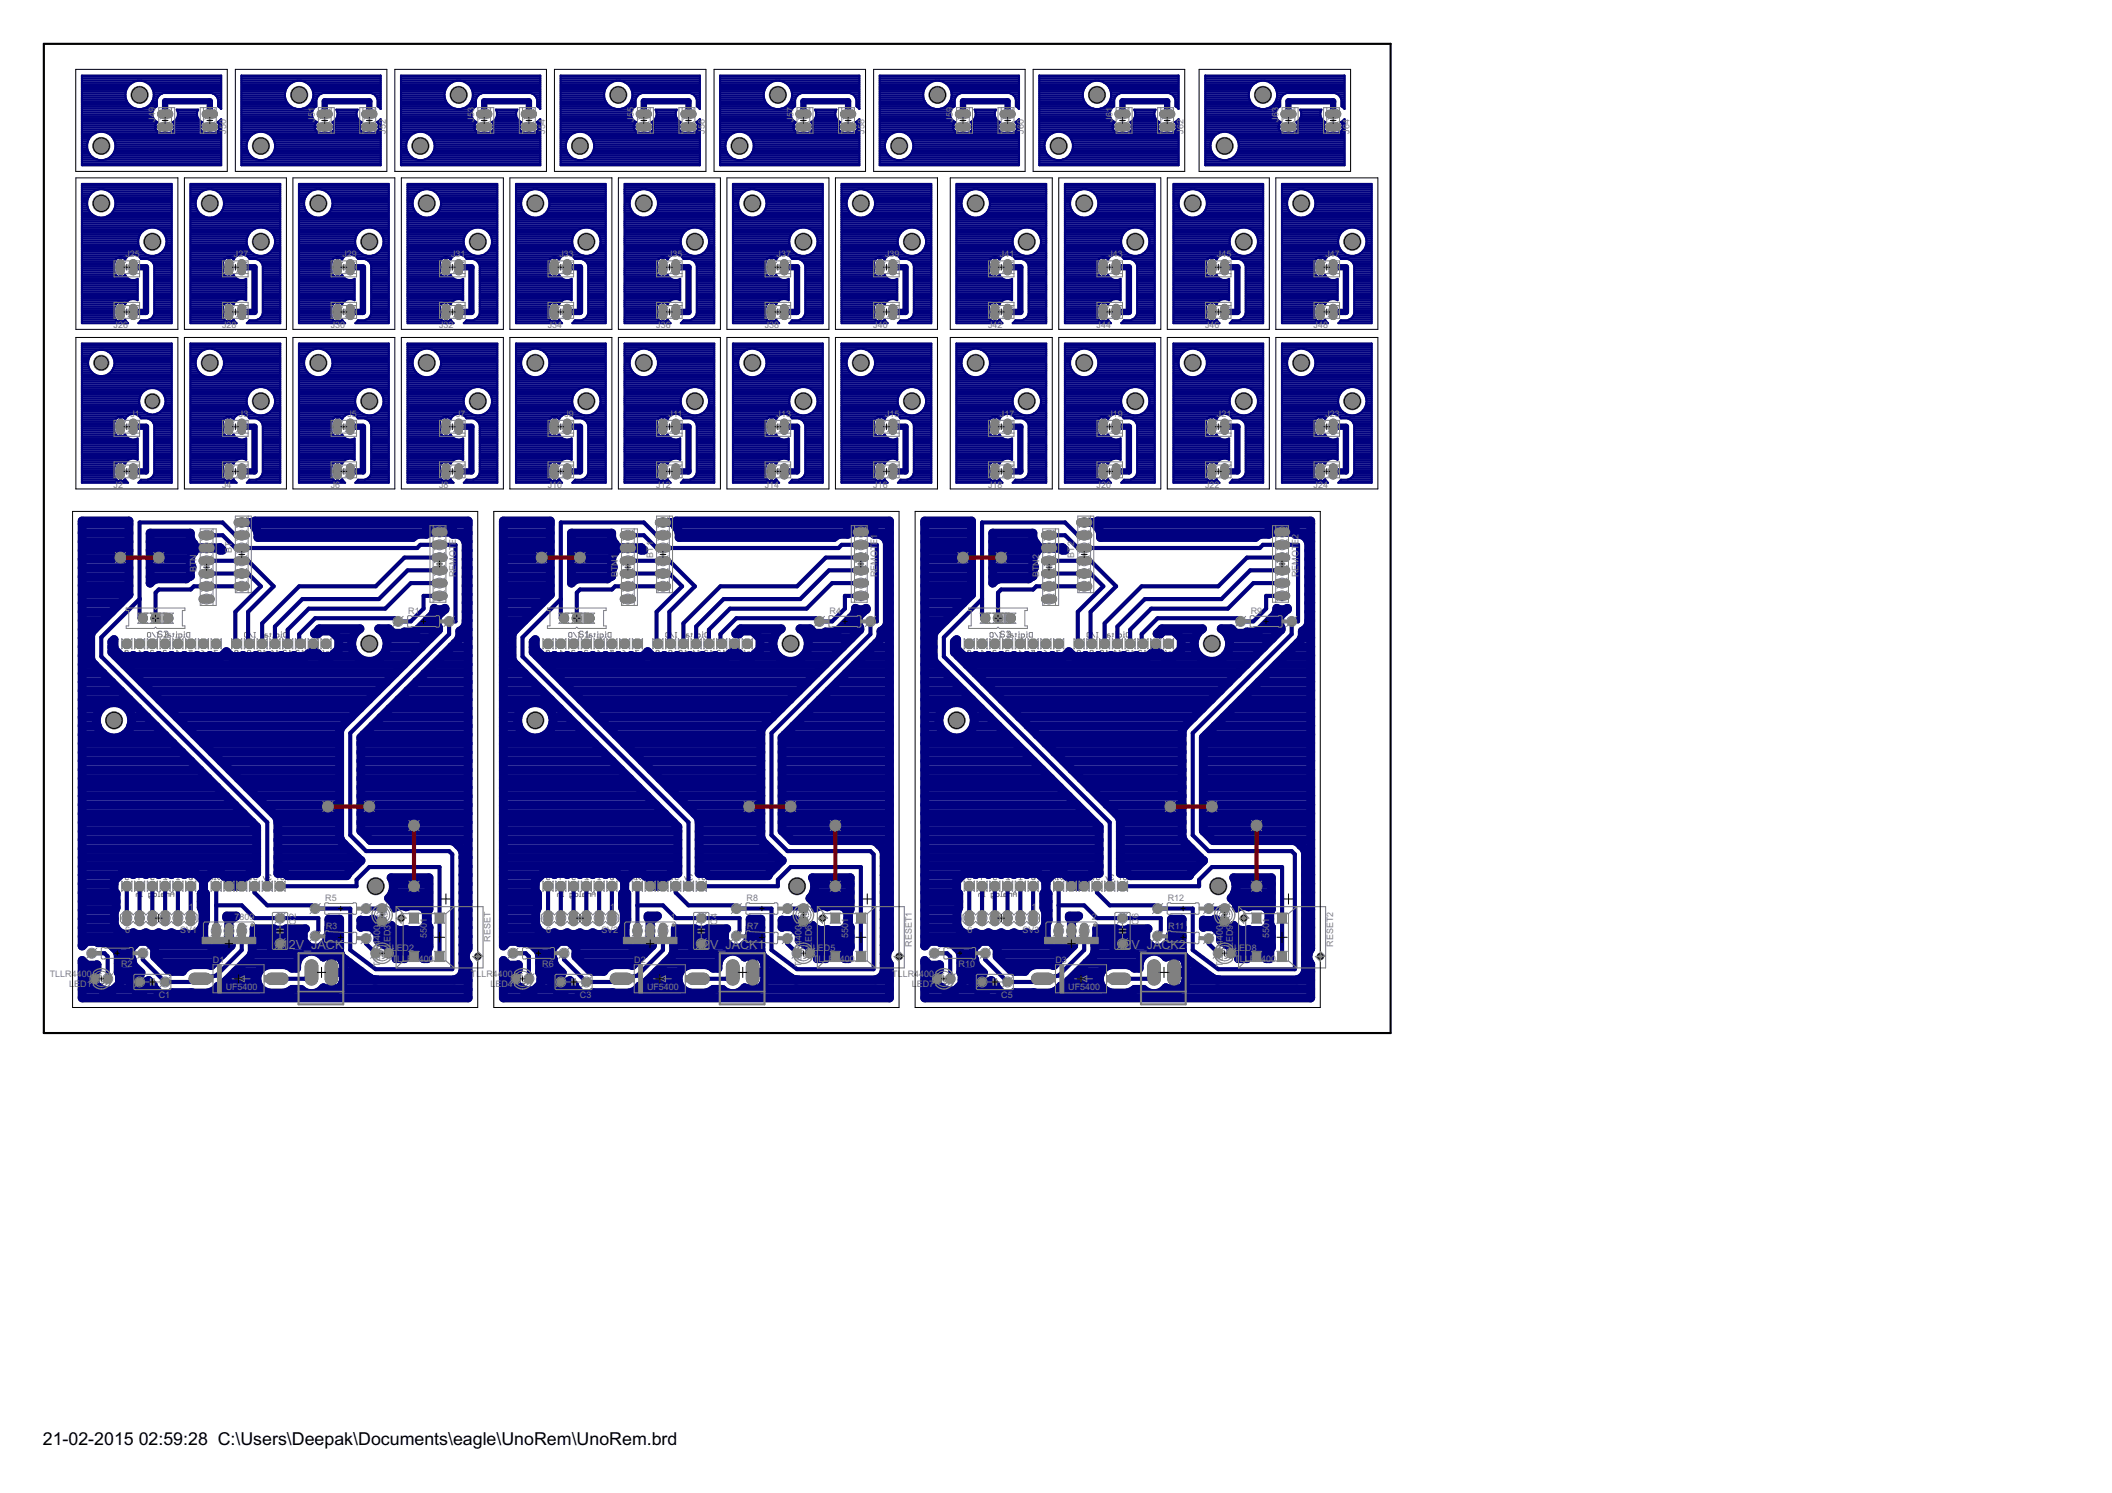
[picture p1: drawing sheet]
<svg xmlns="http://www.w3.org/2000/svg" width="420mm" height="297mm" viewBox="0 0 420 297" stroke-linecap="round" stroke-linejoin="round" font-family="sans-serif">
<defs><g id="words">
<g font-size="4">
<text x="8.5" y="287.5">21-02-2015</text>
<text x="27.6" y="287.5">02:59:28 C:\Users\Deepak\Documents\eagle\UnoRem\UnoRem.brd</text>
</g>
<g font-size="2.8" fill="#808080">
<text x="56.1" y="188.9">12V_JACK</text>
<text x="138.5" y="188.9">12V_JACK1</text>
<text x="222.3" y="188.9">12V_JACK2</text>
</g>
<g font-size="2" fill="#808080">
<text x="30.9" y="24.2" transform="rotate(-90 30.9 24.2)">J49</text>
<text x="45" y="26.6" transform="rotate(-90 45 26.6)">J50</text>
<text x="62.6" y="24.2" transform="rotate(-90 62.6 24.2)">J51</text>
<text x="76.7" y="26.6" transform="rotate(-90 76.7 26.6)">J52</text>
<text x="94.4" y="24.2" transform="rotate(-90 94.4 24.2)">J53</text>
<text x="108.5" y="26.6" transform="rotate(-90 108.5 26.6)">J54</text>
<text x="126.1" y="24.2" transform="rotate(-90 126.1 24.2)">J55</text>
<text x="140.2" y="26.6" transform="rotate(-90 140.2 26.6)">J56</text>
<text x="157.8" y="24.2" transform="rotate(-90 157.8 24.2)">J57</text>
<text x="172" y="26.6" transform="rotate(-90 172 26.6)">J58</text>
<text x="189.6" y="24.2" transform="rotate(-90 189.6 24.2)">J59</text>
<text x="203.7" y="26.6" transform="rotate(-90 203.7 26.6)">J60</text>
<text x="221.3" y="24.2" transform="rotate(-90 221.3 24.2)">J61</text>
<text x="235.5" y="26.6" transform="rotate(-90 235.5 26.6)">J62</text>
<text x="254.3" y="24.2" transform="rotate(-90 254.3 24.2)">J63</text>
<text x="268.5" y="26.6" transform="rotate(-90 268.5 26.6)">J64</text>
<text x="25" y="51.2">J25</text>
<text x="46.6" y="51.2">J27</text>
<text x="68.1" y="51.2">J29</text>
<text x="89.7" y="51.2">J31</text>
<text x="111.3" y="51.2">J33</text>
<text x="132.9" y="51.2">J35</text>
<text x="154.5" y="51.2">J37</text>
<text x="176.1" y="51.2">J39</text>
<text x="198.9" y="51.2">J41</text>
<text x="220.5" y="51.2">J43</text>
<text x="242.1" y="51.2">J45</text>
<text x="263.7" y="51.2">J47</text>
<text x="22.6" y="65.3">J26</text>
<text x="44.2" y="65.3">J28</text>
<text x="65.8" y="65.3">J30</text>
<text x="87.4" y="65.3">J32</text>
<text x="109" y="65.3">J34</text>
<text x="130.5" y="65.3">J36</text>
<text x="152.1" y="65.3">J38</text>
<text x="173.7" y="65.3">J40</text>
<text x="196.6" y="65.3">J42</text>
<text x="218.2" y="65.3">J44</text>
<text x="239.7" y="65.3">J46</text>
<text x="261.3" y="65.3">J48</text>
<text x="26" y="82.9">J1</text>
<text x="47.5" y="82.9">J3</text>
<text x="69.1" y="82.9">J5</text>
<text x="90.7" y="82.9">J7</text>
<text x="112.3" y="82.9">J9</text>
<text x="133" y="82.9">J11</text>
<text x="154.5" y="82.9">J13</text>
<text x="176.1" y="82.9">J15</text>
<text x="198.9" y="82.9">J17</text>
<text x="220.5" y="82.9">J19</text>
<text x="242.1" y="82.9">J21</text>
<text x="263.7" y="82.9">J23</text>
<text x="22.6" y="97">J2</text>
<text x="44.2" y="97">J4</text>
<text x="65.8" y="97">J6</text>
<text x="87.4" y="97">J8</text>
<text x="109" y="97">J10</text>
<text x="130.5" y="97">J12</text>
<text x="152.1" y="97">J14</text>
<text x="173.7" y="97">J16</text>
<text x="196.6" y="97">J18</text>
<text x="218.2" y="97">J20</text>
<text x="239.7" y="97">J22</text>
<text x="261.3" y="97">J24</text>
<text x="39.1" y="113.8" transform="rotate(-90 39.1 113.8)">BTN</text>
<text x="46.1" y="110" transform="rotate(-90 46.1 110)">BT</text>
<text x="129.9" y="111" transform="rotate(-90 129.9 111)">BT1</text>
<text x="213.7" y="111" transform="rotate(-90 213.7 111)">BT2</text>
<text x="90.7" y="114.8" transform="rotate(-90 90.7 114.8)">REMOTE</text>
<text x="122.9" y="114.8" transform="rotate(-90 122.9 114.8)">BTN1</text>
<text x="174.5" y="114.8" transform="rotate(-90 174.5 114.8)">REMOTE1</text>
<text x="206.7" y="114.8" transform="rotate(-90 206.7 114.8)">BTN2</text>
<text x="258.3" y="114.8" transform="rotate(-90 258.3 114.8)">REMOTE2</text>
<text x="81.2" y="122.1">R1</text>
<text x="165" y="122.1">R4</text>
<text x="248.8" y="122.1">R9</text>
<text x="64.7" y="179.2">R5</text>
<text x="148.5" y="179.2">R8</text>
<text x="232.3" y="179.2">R12</text>
<text x="24.9" y="185.6">6</text>
<text x="35.8" y="185.6">SV1</text>
<text x="37.6" y="181">1</text>
<text x="42.3" y="185.2">O</text>
<text x="46.6" y="183">7809</text>
<text x="48.2" y="185.2">I</text>
<text x="58.9" y="183.9" transform="rotate(-90 58.9 183.9)">C</text>
<text x="58.9" y="182.7" transform="rotate(-90 58.9 182.7)">2</text>
<text x="64.8" y="184.8" transform="rotate(3 64.8 184.8)">R3</text>
<text x="75.6" y="185.9" transform="rotate(-90 75.6 185.9)">00</text>
<text x="108.7" y="185.6">6</text>
<text x="119.6" y="185.6">SV2</text>
<text x="121.4" y="181">1</text>
<text x="126.1" y="185.2">O</text>
<text x="132" y="185.2">I</text>
<text x="133.4" y="183">1</text>
<text x="142.7" y="183.9" transform="rotate(-90 142.7 183.9)">C</text>
<text x="142.7" y="182.7" transform="rotate(-90 142.7 182.7)">4</text>
<text x="148.6" y="184.8" transform="rotate(3 148.6 184.8)">R7</text>
<text x="159.4" y="185.9" transform="rotate(-90 159.4 185.9)">00</text>
<text x="192.5" y="185.6">6</text>
<text x="203.4" y="185.6">SV3</text>
<text x="205.2" y="181">1</text>
<text x="209.9" y="185.2">O</text>
<text x="215.8" y="185.2">I</text>
<text x="217.2" y="183">2</text>
<text x="226.5" y="183.9" transform="rotate(-90 226.5 183.9)">C</text>
<text x="226.5" y="182.7" transform="rotate(-90 226.5 182.7)">6</text>
<text x="232.4" y="184.8" transform="rotate(3 232.4 184.8)">R11</text>
<text x="243.2" y="185.9" transform="rotate(-90 243.2 185.9)">00</text>
<text x="42.4" y="191.6">D1</text>
<text x="77.7" y="188.4" transform="rotate(-90 77.7 188.4)">LE</text>
<text x="77.7" y="186.2" transform="rotate(-90 77.7 186.2)">D3</text>
<text x="77.9" y="189.3">L</text>
<text x="77.9" y="191.3">T</text>
<text x="78.9" y="189.3">ED2</text>
<text x="79" y="191.3">LLR4400</text>
<text x="84.9" y="186.7" transform="rotate(-90 84.9 186.7)">5501</text>
<text x="97.6" y="187.4" transform="rotate(-90 97.6 187.4)">RESET</text>
<text x="126.2" y="191.6">D2</text>
<text x="161.5" y="188.4" transform="rotate(-90 161.5 188.4)">LE</text>
<text x="161.5" y="186.2" transform="rotate(-90 161.5 186.2)">D6</text>
<text x="161.7" y="189.3">L</text>
<text x="161.7" y="191.3">T</text>
<text x="162.7" y="189.3">ED5</text>
<text x="162.8" y="191.3">LLR4400</text>
<text x="168.7" y="186.7" transform="rotate(-90 168.7 186.7)">5501</text>
<text x="181.4" y="188.3" transform="rotate(-90 181.4 188.3)">RESET1</text>
<text x="210" y="191.6">D3</text>
<text x="245.3" y="188.4" transform="rotate(-90 245.3 188.4)">LE</text>
<text x="245.3" y="186.2" transform="rotate(-90 245.3 186.2)">D9</text>
<text x="245.5" y="189.3">L</text>
<text x="245.5" y="191.3">T</text>
<text x="246.5" y="189.3">ED8</text>
<text x="246.6" y="191.3">LLR4400</text>
<text x="252.5" y="186.7" transform="rotate(-90 252.5 186.7)">5501</text>
<text x="265.2" y="188.3" transform="rotate(-90 265.2 188.3)">RESET2</text>
<text x="9.9" y="194.4">TLLR4400</text>
<text x="13.8" y="196.4">L</text>
<text x="14.8" y="196.4">ED1</text>
<text x="24.1" y="192.5">R2</text>
<text x="44.9" y="196.9">UF5400</text>
<text x="75.6" y="192.3" transform="rotate(-90 75.6 192.3)">TLLR44</text>
<text x="93.7" y="194.4">TLLR4400</text>
<text x="97.6" y="196.4">L</text>
<text x="98.6" y="196.4">ED4</text>
<text x="107.9" y="192.5">R6</text>
<text x="128.7" y="196.9">UF5400</text>
<text x="159.4" y="192.3" transform="rotate(-90 159.4 192.3)">TLLR44</text>
<text x="177.5" y="194.4">TLLR4400</text>
<text x="181.4" y="196.4">L</text>
<text x="182.4" y="196.4">ED7</text>
<text x="190.7" y="192.5">R10</text>
<text x="212.5" y="196.9">UF5400</text>
<text x="243.2" y="192.3" transform="rotate(-90 243.2 192.3)">TLLR44</text>
<text x="31.6" y="198.5">C1</text>
<text x="115.4" y="198.5">C3</text>
<text x="199.2" y="198.5">C5</text>
</g>
</g></defs>
<path d="M87.7 178.9h2M88.7 177.8v2.1M171.5 178.9h2M172.5 177.8v2.1M255.3 178.9h2M256.3 177.8v2.1" fill="none" stroke="#000" stroke-width=".2"/>
<g fill="none" stroke="#808080" stroke-width=".2">
<path d="M24.9 129.5l.1-.1 .5 .1v.7M24.9 129.5v.7l.1 .1 .5-.1M24.9 129.5l.6 .7M27.4 130.3h.6M28 129.7l-.3-.3v.9M29.3 126l.2-.2 .5 .2v.6l-.2 .2-.5-.2zM30.3 125.8l.6 1M30.6 129.5l-.2-.1-.4 .1 .6 .8h-.6M31.2 126.8h.3M31.2 125.8h.3M31.4 125.8v1M32.6 129.9h.2"/>
<path d="M32.6 129.9l-.1 .1 .1 .3 .5-.1M32.8 126.8h.3M33.1 125.8h-.2v1M33.1 129.5l-.5-.1-.1 .1 .1 .4M33.9 126.1h-.4l-.1 .2v.5h.5l.1-.2-.1-.2h-.5M34.3 126.1h.3M34.5 126v.6l-.2 .2M34.9 126.8h.4M35 129.9h.6l-.4-.5v.9M35.1 125.7v.1M35.3 126.1h-.2v.7M35.6 126.8h.4l.2-.2-.2-.5h-.4v.8l.3 .2"/>
<path d="M36.5 126.8h.3M36.7 125.7v.1M36.8 126.1h-.1v.7M37.1 126l.2-.2h.5v1h-.5l-.2-.2zM37.6 129.4h.6v.5l-.5-.2-.1 .5 .1 .1 .5-.1M40.1 130l.2-.1h.4v.3l-.4 .1zM40.1 129.4l.6 .5M43.3 129.4h-.7l.7 .9M46.9 129.9h.3M46.9 129.9l-.2-.2 .2-.3 .4 .1-.1 .4M46.9 129.9l-.2 .1 .2 .3 .4-.1-.1-.3M48.6 126l.2-.2 .5 .2v.6l-.2 .2-.5-.2z"/>
<path d="M49.2 129.9h.5l.2-.2-.2-.3-.5 .1v.7l.2 .1 .5-.1M49.6 125.8l.6 1M50.5 126.8h.3M50.5 125.8h.3M50.7 125.8v1M51.3 129.5l.5-.1 .1 .1v.7M51.3 129.5v.7l.1 .1 .5-.1M51.3 129.5l.6 .7M52.1 126.8h.3M52.2 130.3h.6M52.4 125.8h-.2v1M52.8 129.7l-.3-.3v.9"/>
<path d="M53.2 126.1h-.3l-.2 .2v.5h.5l.1-.2-.1-.2h-.5M53.6 126.1h.4M53.8 126v.6l-.2 .2M53.8 130.3h.6M54.3 126.8h.3M54.4 125.7v.1M54.4 129.7l-.3-.3v.9M54.6 126.1h-.2v.7M54.8 130.3h.6M54.9 126.8h.5l.1-.2-.1-.5h-.5v.8l.3 .2M55.4 129.7l-.3-.3v.9M55.8 126.8h.3"/>
<path d="M56 125.7v.1M56.1 126.1h-.1v.7M56.4 126l.2-.2h.5v1h-.5l-.2-.2zM57 129.5l-.2-.1-.5 .1 .7 .8h-.7M57.3 130.3h.6M57.9 129.7l-.3-.3v.9M59.1 129.9h.1M59.1 129.9l-.2 .1 .2 .3 .4-.1M59.5 129.5l-.4-.1-.2 .1 .2 .4M59.8 130.3h.7M60.5 129.7l-.4-.3v.9M61 129.4v.9h.5l.2-.4-.2-.2h-.5"/>
<path d="M62 130.3v-.4l.1-.2h.5v.6M62.9 130.3h.5l.1-.1-.1-.5h-.5v.8l.3 .1M64.2 129.9h.3M64.2 129.4l.2 .1v.8M65.5 130h-.6l.1-.3h.3l.2 .2v.3l-.5 .1M66.1 130l-.3 .3M66.4 130h-.5l-.1-.5 .1-.1h.5v.9M66.7 130.3v-.6l.3-.3 .4 .3v.6M66.7 129.9h.7M108.7 129.5l.1-.1 .5 .1v.7M108.7 129.5v.7l.1 .1 .5-.1M108.7 129.5l.6 .7"/>
<path d="M111.2 130.3h.6M111.8 129.7l-.3-.3v.9M113.1 126l.2-.2 .5 .2v.6l-.2 .2-.5-.2zM114.1 125.8l.6 1M114.4 129.5l-.2-.1-.5 .1 .7 .8h-.7M115 126.8h.3M115 125.8h.3M115.2 125.8v1M116.4 129.9h.2M116.4 129.9l-.1 .1 .1 .3 .5-.1M116.6 126.8h.3M116.9 125.8h-.2v1"/>
<path d="M116.9 129.5l-.5-.1-.1 .1 .1 .4M117.7 126.1h-.4l-.1 .2v.5h.5l.1-.2-.1-.2h-.5M118.1 126.1h.3M118.3 126v.6l-.2 .2M118.8 126.8h.3M118.8 129.9h.6l-.4-.5v.9M118.9 125.7v.1M119.1 126.1h-.2v.7M119.4 126.8h.4l.2-.2v-.3l-.2-.2h-.4v.8l.3 .2M120.3 126.8h.3M120.5 125.7v.1M120.6 126.1h-.1v.7"/>
<path d="M120.9 126l.2-.2h.5v1h-.5l-.2-.2zM121.4 129.4h.6v.5l-.5-.2-.1 .5 .1 .1 .5-.1M123.9 130l.2-.1h.4v.3l-.4 .1zM123.9 129.4l.6 .5M127.1 129.4h-.7l.7 .9M130.7 129.9h.3M130.7 129.9l-.2-.2 .2-.3 .4 .1-.1 .4M130.7 129.9l-.2 .1 .2 .3 .4-.1-.1-.3M132.4 126l.2-.2 .5 .2v.6l-.2 .2-.5-.2zM133.1 129.9h.4l.2-.2-.2-.3-.4 .1v.7l.1 .1 .5-.1M133.4 125.8l.6 1M134.3 126.8h.3"/>
<path d="M134.3 125.8h.3M134.5 125.8v1M135.1 129.5l.1-.1 .5 .1v.7M135.1 129.5v.7l.1 .1 .5-.1M135.1 129.5l.6 .7M135.9 126.8h.3M136 130.3h.7M136.2 125.8h-.2v1M136.7 129.7l-.4-.3v.9M137 126.1h-.3l-.2 .2v.5h.5l.1-.2-.1-.2h-.5M137.4 126.1h.4M137.6 126v.6l-.2 .2"/>
<path d="M137.6 130.3h.6M138 126.8h.4M138.2 125.7v.1M138.2 129.7l-.3-.3v.9M138.4 126.1h-.2v.7M138.6 130.3h.6M138.7 126.8h.4l.2-.2-.2-.5h-.4v.8l.3 .2M139.2 129.7l-.3-.3v.9M139.6 126.8h.3M139.8 125.7v.1M139.9 126.1h-.1v.7M140.2 126l.2-.2h.5v1h-.5l-.2-.2z"/>
<path d="M140.8 129.5l-.2-.1-.4 .1 .6 .8h-.6M141.1 130.3h.6M141.7 129.7l-.3-.3v.9M142.9 129.9h.1M142.9 129.9l-.2 .1 .2 .3 .4-.1M143.3 129.5l-.4-.1-.2 .1 .2 .4M143.6 130.3h.7M144.3 129.7l-.3-.3v.9M144.9 129.4v.9h.4l.2-.4-.2-.2h-.4M145.8 130.3v-.4l.1-.2h.5v.6M146.7 130.3h.5l.2-.1v-.3l-.2-.2h-.5v.8l.3 .1M148 129.9h.4"/>
<path d="M148 129.4l.2 .1v.8M149.3 130h-.6l.1-.3h.3l.2 .2v.3l-.5 .1M149.9 130l-.3 .3M150.2 130h-.4l-.2-.1v-.4l.2-.1h.4v.9M150.5 129.9h.7M150.5 130.3v-.6l.3-.3 .4 .3v.6M192.5 129.5l.1-.1 .5 .1v.7M192.5 129.5v.7l.1 .1 .5-.1M192.5 129.5l.6 .7M195 130.3h.6M195.6 129.7l-.3-.3v.9M197 126l.1-.2 .5 .2v.6l-.2 .2-.4-.2z"/>
<path d="M197.9 125.8l.6 1M198.2 129.5l-.2-.1-.5 .1 .7 .8h-.7M198.8 126.8h.3M198.8 125.8h.3M199 125.8v1M200.3 129.9h.1M200.3 129.9l-.2 .1 .2 .3 .4-.1M200.4 126.8h.3M200.7 125.8h-.2v1M200.7 129.5l-.4-.1-.2 .1 .2 .4M201.5 126.1h-.3l-.2 .2v.5h.5l.1-.2-.1-.2h-.5M201.9 126.1h.3"/>
<path d="M202.1 126v.6l-.2 .2M202.6 126.8h.3M202.6 129.9h.7l-.5-.5v.9M202.7 125.7v.1M202.9 126.1h-.2v.7M203.2 126.8h.5l.1-.2-.1-.5h-.5v.8l.3 .2M204.1 126.8h.3M204.3 125.7v.1M204.4 126.1h-.1v.7M204.7 126l.2-.2h.5v1h-.5l-.2-.2zM205.2 129.4h.6v.5l-.3-.2-.3 .2v.3l.1 .1 .5-.1M207.7 130l.2-.1h.4v.3l-.4 .1z"/>
<path d="M207.7 129.4l.6 .5M210.9 129.4h-.7l.7 .9M214.5 129.9h.3M214.5 129.9l-.2-.2 .2-.3 .4 .1-.1 .4M214.5 129.9l-.2 .1 .2 .3 .4-.1-.1-.3M216.3 126l.1-.2 .5 .2v.6l-.2 .2-.4-.2zM216.9 129.9h.4l.2-.2-.2-.3-.4 .1v.7l.1 .1 .5-.1M217.2 125.8l.6 1M218.1 126.8h.3M218.1 125.8h.3M218.3 125.8v1M218.9 129.5l.1-.1 .5 .1v.7"/>
<path d="M218.9 129.5v.7l.1 .1 .5-.1M218.9 129.5l.6 .7M219.7 126.8h.3M219.8 130.3h.7M220 125.8h-.2v1M220.5 129.7l-.4-.3v.9M220.8 126.1h-.3l-.2 .2v.5h.5l.1-.2-.1-.2h-.5M221.2 126.1h.4M221.4 126v.6l-.2 .2M221.4 130.3h.7M221.9 126.8h.3M222 125.7v.1"/>
<path d="M222.1 129.7l-.4-.3v.9M222.2 126.1h-.2v.7M222.4 130.3h.6M222.5 126.8h.4l.2-.2v-.3l-.2-.2h-.4v.8l.3 .2M223 129.7l-.3-.3v.9M223.4 126.8h.3M223.6 125.7v.1M223.7 126.1h-.1v.7M224 126l.2-.2h.5v1h-.5l-.2-.2zM224.6 129.5l-.2-.1-.4 .1 .6 .8h-.6M224.9 130.3h.6M225.5 129.7l-.3-.3v.9"/>
<path d="M226.7 129.9h.1M226.7 129.9l-.2 .1 .2 .3 .4-.1M227.1 129.5l-.4-.1-.2 .1 .2 .4M227.4 130.3h.7M228.1 129.7l-.3-.3v.9M228.7 129.4v.9h.4l.2-.1v-.3l-.2-.2h-.4M229.6 130.3v-.4l.2-.2h.4v.6M230.5 130.3h.5l.2-.1-.2-.5h-.5v.8l.3 .1M231.8 129.9h.4M231.8 129.4l.2 .1v.8M233.1 130h-.6l.1-.3h.3l.2 .2v.3l-.5 .1M233.7 130l-.3 .3"/>
<path d="M234 130h-.4l-.2-.5 .2-.1h.4v.9M234.3 129.9h.6M234.3 130.3v-.6l.4-.3 .2 .3v.6M24.9 174.1h.7v.4l-.3-.1-.4 .1v.4l.2 .1h.3l.2-.1M27.1 178.4v-.5l.1-.2h.5v.7M27.5 174.5h.6l-.5-.4v.9M28 178.4h.3M28 177.4h.3M28.2 177.4v1M29.6 178.4h.5l.1-.2-.1-.5h-.5v.8l.3 .2M30.2 174.5h.1M30.2 174.5l-.2 .2 .2 .3h.3l.1-.1"/>
<path d="M30.6 174.2l-.1-.1h-.3l-.2 .1 .2 .3M30.7 177.7l.4 .2-.1 .5h-.3l-.2-.2zM31.5 178.4h.3M31.8 177.4h-.2v1M32.6 177.7l-.5 .2v.5h.5l.1-.2-.1-.1h-.5M33 178.4v-.5l.2-.2h.4v.7M33.2 174.2l-.2-.1h-.3l-.1 .1 .6 .8h-.6M34 178.4v-.7l.3-.3 .3 .3v.7M34 177.9h.6M35.1 175h.6M35.7 174.4l-.3-.3v.9M37.6 174.2l.2-.1h.3l.2 .1v.7"/>
<path d="M37.6 174.2v.7l.2 .1h.3l.2-.1M37.6 174.2l.7 .7M41.7 175v-.5l.2-.1h.4v.6M42.7 175h.3M42.8 173.9v.2M43 174.4h-.2v.6M43.3 174.1v.6l.3 .3 .3-.3v-.6M45.4 174.1v.9h.5l.1-.5-.1-.1h-.5M46.4 175v-.5l.1-.1h.5v.6M47.3 174.2l.1-.1h.4l.1 .1v.7l-.1 .1h-.4l-.1-.5h.3M49.6 174.4l.3 .6 .3-.6M50.5 174.1h.6v.4l-.3-.1-.3 .1v.4l.2 .1h.3l.1-.1"/>
<path d="M52.4 174.4l.3 .6 .3-.6M53.5 174.5h.1M53.5 174.5l-.2 .2 .2 .3h.3l.1-.1M53.9 174.2l-.1-.1h-.3l-.2 .1 .2 .3M54.9 174.1h.7M55.3 174.1v.9M55.9 174.2l.1-.1h.4l.1 .3-.5 .1-.1 .4 .1 .1h.4l.1-.1M57.1 174.7l-.3 .3M57.4 174.7h-.4l-.2-.2 .2-.4h.4v.9M108.8 174.1h.6v.4l-.5-.1-.1 .5 .1 .1h.3l.2-.1M110.9 178.4v-.5l.2-.2h.4v.7M111.3 174.5h.6l-.5-.4v.9"/>
<path d="M111.8 178.4h.3M111.8 177.4h.3M112 177.4v1M113.4 178.4h.5l.1-.2v-.3l-.1-.2h-.5v.8l.3 .2M114 174.5h.2M114 174.5l-.2 .2 .2 .3h.3l.1-.1M114.3 177.9l.5-.2 .2 .2v.3l-.2 .2h-.3l-.2-.2zM114.4 174.2l-.1-.1h-.3l-.2 .1 .2 .3M115.3 178.4h.3M115.6 177.4h-.2v1M116.4 177.7l-.5 .2v.5h.5l.1-.2-.1-.1h-.5M116.8 178.4v-.5l.2-.2h.5v.7"/>
<path d="M117 174.2l-.2-.1h-.3l-.1 .1 .6 .8h-.6M117.8 177.9h.6M117.8 178.4v-.7l.3-.3 .3 .3v.7M118.9 175h.6M119.5 174.4l-.3-.3v.9M121.5 174.2l.1-.1h.3l.2 .1v.7M121.5 174.2v.7l.1 .1h.3l.2-.1M121.5 174.2l.6 .7M125.5 175v-.5l.2-.1h.5v.6M126.4 175h.4M126.6 173.9v.2M126.8 174.4h-.2v.6"/>
<path d="M127.1 174.1v.6l.3 .3 .3-.3v-.6M129.2 174.1v.9h.5l.1-.5-.1-.1h-.5M130.2 175v-.5l.1-.1h.5v.6M131.1 174.2l.1-.1h.4l.1 .1v.7l-.1 .1h-.4l-.1-.5h.3M133.4 174.4l.3 .6 .3-.6M134.3 174.1h.6v.4l-.4-.1-.2 .5 .2 .1h.3l.1-.1M136.2 174.4l.3 .6 .3-.6M137.3 174.5h.1M137.3 174.5l-.2 .2 .2 .3h.3l.1-.1M137.7 174.2l-.1-.1h-.3l-.2 .1 .2 .3M138.8 174.1h.6M139.1 174.1v.9"/>
<path d="M139.7 174.2l.1-.1h.4l.1 .3-.5 .1-.1 .4 .1 .1h.4l.1-.1M140.9 174.7l-.3 .3M141.3 174.7h-.5l-.2-.2 .2-.4h.5v.9M192.6 174.1h.6v.4l-.3-.1-.3 .1 .1 .5h.3l.2-.1M194.7 178.4v-.5l.2-.2h.4v.7M195.1 174.5h.6l-.5-.4v.9M195.6 178.4h.4M195.6 177.4h.4M195.8 177.4v1M197.2 178.4h.5l.1-.2-.1-.5h-.5v.8l.3 .2M197.8 174.5h.2M197.8 174.5l-.2 .2 .2 .3h.3l.2-.1"/>
<path d="M198.1 177.9l.5-.2 .2 .5-.2 .2h-.3l-.2-.2zM198.3 174.2l-.2-.1h-.3l-.2 .1 .2 .3M199.1 178.4h.3M199.4 177.4h-.2v1M200.2 177.7l-.5 .2v.5h.5l.1-.2-.1-.1h-.5M200.6 178.4v-.5l.2-.2h.5v.7M200.8 174.2l-.2-.1h-.3l-.1 .1 .6 .8h-.6M201.6 177.9h.6M201.6 178.4v-.7l.3-.3 .3 .3v.7M202.7 175h.6M203.3 174.4l-.3-.3v.9M205.3 174.2l.1-.1h.3l.2 .1v.7"/>
<path d="M205.3 174.2v.7l.1 .1h.3l.2-.1M205.3 174.2l.6 .7M209.3 175v-.5l.2-.1h.5v.6M210.3 175h.3M210.4 173.9v.2M210.6 174.4h-.2v.6M210.9 174.1v.6l.3 .3 .3-.3v-.6M213 174.1v.9h.5l.2-.1v-.4l-.2-.1h-.5M214 175v-.5l.1-.1h.5v.6M214.9 174.2l.2-.1h.3l.1 .1v.7l-.1 .1h-.3l-.2-.1v-.4h.3M217.2 174.4l.3 .6 .3-.6M218.1 174.1h.7v.4l-.4-.1-.3 .1 .2 .5h.3l.2-.1"/>
<path d="M220 174.4l.3 .6 .3-.6M221.1 174.5h.1M221.1 174.5l-.2 .2 .2 .3h.3l.2-.1M221.6 174.2l-.2-.1h-.3l-.2 .1 .2 .3M222.6 174.1h.6M222.9 174.1v.9M223.5 174.2l.1-.1h.4l.1 .1-.1 .3h-.4l-.1 .2 .1 .3h.4l.1-.1M224.7 174.7l-.3 .3M225.1 174.7h-.5l-.2-.2v-.3l.2-.1h.5v.9"/>
</g>
<g fill="#808080" stroke="#808080" stroke-width=".2">
<circle cx="30.3" cy="79.8" r="1.5"/>
<circle cx="20.2" cy="72.2" r="1.5"/>
<circle cx="41.7" cy="72.2" r="1.69"/>
<circle cx="51.9" cy="79.8" r="1.69"/>
<circle cx="63.3" cy="72.2" r="1.69"/>
<circle cx="73.5" cy="79.8" r="1.69"/>
<circle cx="84.9" cy="72.2" r="1.69"/>
<circle cx="95.1" cy="79.8" r="1.69"/>
<circle cx="116.6" cy="79.8" r="1.69"/>
<circle cx="138.2" cy="79.8" r="1.69"/>
<circle cx="159.8" cy="79.8" r="1.69"/>
<circle cx="181.4" cy="79.8" r="1.69"/>
<circle cx="106.5" cy="72.2" r="1.69"/>
<circle cx="128.1" cy="72.2" r="1.69"/>
<circle cx="149.7" cy="72.2" r="1.69"/>
<circle cx="171.3" cy="72.2" r="1.69"/>
<circle cx="194.1" cy="72.2" r="1.69"/>
<circle cx="204.3" cy="79.8" r="1.69"/>
<circle cx="215.7" cy="72.2" r="1.69"/>
<circle cx="237.3" cy="72.2" r="1.69"/>
<circle cx="258.9" cy="72.2" r="1.69"/>
<circle cx="269" cy="79.8" r="1.69"/>
<circle cx="247.4" cy="79.8" r="1.69"/>
<circle cx="225.8" cy="79.8" r="1.69"/>
<circle cx="258.9" cy="40.5" r="1.69"/>
<circle cx="269" cy="48.1" r="1.69"/>
<circle cx="237.3" cy="40.5" r="1.69"/>
<circle cx="215.7" cy="40.5" r="1.69"/>
<circle cx="194.1" cy="40.5" r="1.69"/>
<circle cx="171.3" cy="40.5" r="1.69"/>
<circle cx="149.7" cy="40.5" r="1.69"/>
<circle cx="128.1" cy="40.5" r="1.69"/>
<circle cx="106.5" cy="40.5" r="1.69"/>
<circle cx="84.9" cy="40.5" r="1.69"/>
<circle cx="95.1" cy="48.1" r="1.69"/>
<circle cx="116.6" cy="48.1" r="1.69"/>
<circle cx="138.2" cy="48.1" r="1.69"/>
<circle cx="159.8" cy="48.1" r="1.69"/>
<circle cx="181.4" cy="48.1" r="1.69"/>
<circle cx="204.3" cy="48.1" r="1.69"/>
<circle cx="225.8" cy="48.1" r="1.69"/>
<circle cx="247.4" cy="48.1" r="1.69"/>
<circle cx="63.3" cy="40.5" r="1.69"/>
<circle cx="73.5" cy="48.1" r="1.69"/>
<circle cx="51.9" cy="48.1" r="1.69"/>
<circle cx="41.7" cy="40.5" r="1.69"/>
<circle cx="20.2" cy="40.5" r="1.69"/>
<circle cx="30.3" cy="48.1" r="1.69"/>
<circle cx="20.2" cy="29" r="1.69"/>
<circle cx="27.8" cy="18.9" r="1.69"/>
<circle cx="59.5" cy="18.9" r="1.69"/>
<circle cx="51.9" cy="29" r="1.69"/>
<circle cx="83.6" cy="29" r="1.69"/>
<circle cx="91.2" cy="18.9" r="1.69"/>
<circle cx="115.4" cy="29" r="1.69"/>
<circle cx="123" cy="18.9" r="1.69"/>
<circle cx="154.7" cy="18.9" r="1.69"/>
<circle cx="147.1" cy="29" r="1.69"/>
<circle cx="178.9" cy="29" r="1.69"/>
<circle cx="186.5" cy="18.9" r="1.69"/>
<circle cx="218.2" cy="18.9" r="1.69"/>
<circle cx="210.6" cy="29" r="1.69"/>
<circle cx="243.6" cy="29" r="1.69"/>
<circle cx="251.2" cy="18.9" r="1.69"/>
<circle cx="95.1" cy="190.3" r=".66"/>
<circle cx="79.8" cy="182.7" r=".66"/>
<circle cx="30.9" cy="123" r=".93"/>
<circle cx="33.5" cy="123" r=".93"/>
<circle cx="28.4" cy="123" r=".93"/>
<circle cx="73.5" cy="128.1" r="1.69"/>
<circle cx="22.7" cy="143.3" r="1.69"/>
<circle cx="74.7" cy="176.3" r="1.69"/>
<circle cx="178.9" cy="190.3" r=".66"/>
<circle cx="163.6" cy="182.7" r=".66"/>
<circle cx="114.7" cy="123" r=".93"/>
<circle cx="117.3" cy="123" r=".93"/>
<circle cx="112.2" cy="123" r=".93"/>
<circle cx="157.3" cy="128.1" r="1.69"/>
<circle cx="106.5" cy="143.3" r="1.69"/>
<circle cx="158.6" cy="176.3" r="1.69"/>
<circle cx="262.7" cy="190.3" r=".66"/>
<circle cx="247.4" cy="182.7" r=".66"/>
<circle cx="198.5" cy="123" r=".93"/>
<circle cx="201.1" cy="123" r=".93"/>
<circle cx="196" cy="123" r=".93"/>
<circle cx="241.1" cy="128.1" r="1.69"/>
<circle cx="190.3" cy="143.3" r="1.69"/>
<circle cx="242.4" cy="176.3" r="1.69"/>
<circle cx="82.4" cy="164.3" r="1.08"/>
<circle cx="82.4" cy="176.3" r="1.08"/>
<circle cx="24" cy="110.9" r="1.08"/>
<circle cx="31.6" cy="110.9" r="1.08"/>
<circle cx="65.2" cy="160.5" r="1.08"/>
<circle cx="73.5" cy="160.5" r="1.08"/>
<circle cx="166.2" cy="164.3" r="1.08"/>
<circle cx="166.2" cy="176.3" r="1.08"/>
<circle cx="107.8" cy="110.9" r="1.08"/>
<circle cx="115.4" cy="110.9" r="1.08"/>
<circle cx="149" cy="160.5" r="1.08"/>
<circle cx="157.3" cy="160.5" r="1.08"/>
<circle cx="250" cy="164.3" r="1.08"/>
<circle cx="250" cy="176.3" r="1.08"/>
<circle cx="191.6" cy="110.9" r="1.08"/>
<circle cx="199.2" cy="110.9" r="1.08"/>
<circle cx="232.8" cy="160.5" r="1.08"/>
<circle cx="241.1" cy="160.5" r="1.08"/>
</g>
<g fill="none" stroke="#808080" stroke-width="1.7">
<path d="M32.1 22.7h1.5M32.1 25.2h1.5M41 22.7h1.5M41 25.2h1.5M63.8 22.7h1.6M63.8 25.2h1.6M72.7 22.7h1.5M72.7 25.2h1.5M95.6 22.7h1.5M95.6 25.2h1.5M104.5 22.7h1.5M104.5 25.2h1.5"/>
<path d="M127.3 22.7h1.5M127.3 25.2h1.5M136.2 22.7h1.5M136.2 25.2h1.5M159.1 22.7h1.5M159.1 25.2h1.5M168 22.7h1.5M168 25.2h1.5M190.8 22.7h1.5M190.8 25.2h1.5M199.7 22.7h1.5M199.7 25.2h1.5"/>
<path d="M222.5 22.7h1.6M222.5 25.2h1.6M231.4 22.7h1.6M231.4 25.2h1.6M255.6 22.7h1.5M255.6 25.2h1.5M264.5 22.7h1.5M264.5 25.2h1.5M24 52.4v1.5M26.5 52.4v1.5M45.6 52.4v1.5M48.1 52.4v1.5"/>
<path d="M67.1 52.4v1.5M69.7 52.4v1.5M88.7 52.4v1.5M91.2 52.4v1.5M110.3 52.4v1.5M112.8 52.4v1.5M131.9 52.4v1.5M134.4 52.4v1.5M153.5 52.4v1.5M156 52.4v1.5M175.1 52.4v1.5M177.6 52.4v1.5"/>
<path d="M197.9 52.4v1.5M200.4 52.4v1.5M219.5 52.4v1.5M222 52.4v1.5M241.1 52.4v1.5M243.6 52.4v1.5M262.7 52.4v1.5M265.2 52.4v1.5M24 61.3v1.5M26.5 61.3v1.5M45.6 61.3v1.5M48.1 61.3v1.5"/>
<path d="M67.1 61.3v1.5M69.7 61.3v1.5M88.7 61.3v1.5M91.2 61.3v1.5M110.3 61.3v1.5M112.8 61.3v1.5M131.9 61.3v1.5M134.4 61.3v1.5M153.5 61.3v1.5M156 61.3v1.5M175.1 61.3v1.5M177.6 61.3v1.5"/>
<path d="M197.9 61.3v1.5M200.4 61.3v1.5M219.5 61.3v1.5M222 61.3v1.5M241.1 61.3v1.5M243.6 61.3v1.5M262.7 61.3v1.5M265.2 61.3v1.5M24 84.1v1.6M24 93v1.6M26.5 84.1v1.6M26.5 93v1.6"/>
<path d="M45.6 84.1v1.6M45.6 93v1.6M48.1 84.1v1.6M48.1 93v1.6M67.1 84.1v1.6M67.1 93v1.6M69.7 84.1v1.6M69.7 93v1.6M88.7 84.1v1.6M88.7 93v1.6M91.2 84.1v1.6M91.2 93v1.6"/>
<path d="M110.3 84.1v1.6M110.3 93v1.6M112.8 84.1v1.6M112.8 93v1.6M131.9 84.1v1.6M131.9 93v1.6M134.4 84.1v1.6M134.4 93v1.6M153.5 84.1v1.6M153.5 93v1.6M156 84.1v1.6M156 93v1.6"/>
<path d="M175.1 84.1v1.6M175.1 93v1.6M177.6 84.1v1.6M177.6 93v1.6M197.9 84.1v1.6M197.9 93v1.6M200.4 84.1v1.6M200.4 93v1.6M219.5 84.1v1.6M219.5 93v1.6M222 84.1v1.6M222 93v1.6"/>
<path d="M241.1 84.1v1.6M241.1 93v1.6M243.6 84.1v1.6M243.6 93v1.6M262.7 84.1v1.6M262.7 93v1.6M265.2 84.1v1.6M265.2 93v1.6M40.3 106.5h1.6M40.3 109h1.6M40.3 111.6h1.6M40.3 114.1h1.6"/>
<path d="M40.3 116.6h1.6M40.3 119.2h1.6M47.3 103.9h1.6M47.3 106.5h1.6M47.3 109h1.6M47.3 111.6h1.6M47.3 114.1h1.6M47.3 116.6h1.6M86.7 118.6h1.5M86.7 116h1.5M86.7 113.5h1.5M86.7 110.9h1.5"/>
<path d="M86.7 108.4h1.5M86.7 105.9h1.5M124.1 106.5h1.6M124.1 109h1.6M124.1 111.6h1.6M124.1 114.1h1.6M124.1 116.6h1.6M124.1 119.2h1.6M131.1 103.9h1.6M131.1 106.5h1.6M131.1 109h1.6M131.1 111.6h1.6"/>
<path d="M131.1 114.1h1.6M131.1 116.6h1.6M170.5 118.6h1.5M170.5 116h1.5M170.5 113.5h1.5M170.5 110.9h1.5M170.5 108.4h1.5M170.5 105.9h1.5M207.9 106.5h1.6M207.9 109h1.6M207.9 111.6h1.6M207.9 114.1h1.6"/>
<path d="M207.9 116.6h1.6M207.9 119.2h1.6M214.9 103.9h1.6M214.9 106.5h1.6M214.9 109h1.6M214.9 111.6h1.6M214.9 114.1h1.6M214.9 116.6h1.6M254.3 118.6h1.5M254.3 116h1.5M254.3 113.5h1.5M254.3 110.9h1.5"/>
<path d="M254.3 108.4h1.5M254.3 105.9h1.5M25.2 181.9v1.5M27.8 181.9v1.5M30.3 181.9v1.5M32.9 181.9v1.5M35.4 181.9v1.5M37.9 181.9v1.5M43 184.4v1.6M45.6 184.4v1.6M48.1 184.4v1.6M109 181.9v1.5"/>
<path d="M111.6 181.9v1.5M114.1 181.9v1.5M116.6 181.9v1.5M119.2 181.9v1.5M121.7 181.9v1.5M126.8 184.4v1.6M129.3 184.4v1.6M131.9 184.4v1.6M192.8 181.9v1.5M195.4 181.9v1.5M197.9 181.9v1.5M200.4 181.9v1.5"/>
<path d="M203 181.9v1.5M205.5 181.9v1.5M210.6 184.4v1.6M213.1 184.4v1.6M215.7 184.4v1.6"/>
</g>
<g fill="#808080" stroke="#808080" stroke-width=".2">
<path d="M81.5 189.4h1.7v1.7h-1.7z"/>
<path d="M86.6 189.4h1.7v1.7h-1.7z"/>
<path d="M86.6 181.8h1.7v1.7h-1.7z"/>
<path d="M81.5 181.8h1.7v1.7h-1.7z"/>
<path d="M165.3 189.4h1.7v1.7h-1.7z"/>
<path d="M170.4 189.4h1.7v1.7h-1.7z"/>
<path d="M170.4 181.8h1.7v1.7h-1.7z"/>
<path d="M165.3 181.8h1.7v1.7h-1.7z"/>
<path d="M249.1 189.4h1.7v1.7h-1.7z"/>
<path d="M254.2 189.4h1.7v1.7h-1.7z"/>
<path d="M254.2 181.8h1.7v1.7h-1.7z"/>
<path d="M249.1 181.8h1.7v1.7h-1.7z"/>
<circle cx="79.2" cy="123.6" r=".83"/>
<circle cx="89.3" cy="123.6" r=".83"/>
<circle cx="32.9" cy="195.4" r=".83"/>
<circle cx="27.8" cy="195.4" r=".83"/>
<circle cx="55.7" cy="182.7" r=".83"/>
<circle cx="55.7" cy="187.7" r=".83"/>
<circle cx="28.4" cy="189.7" r=".83"/>
<circle cx="18.2" cy="189.7" r=".83"/>
<circle cx="62.7" cy="186.2" r=".83"/>
<circle cx="72.8" cy="186.7" r=".83"/>
<circle cx="21.4" cy="194.7" r=".83"/>
<circle cx="18.9" cy="194.7" r=".83"/>
<circle cx="74.7" cy="189.7" r=".83"/>
<circle cx="77.3" cy="189.7" r=".83"/>
<circle cx="62.7" cy="180.8" r=".83"/>
<circle cx="72.8" cy="180.8" r=".83"/>
<circle cx="76" cy="180.8" r=".83"/>
<circle cx="76" cy="183.3" r=".83"/>
<circle cx="35.4" cy="128.1" r="1.01"/>
<circle cx="37.9" cy="176.3" r="1.01"/>
<circle cx="32.9" cy="128.1" r="1.01"/>
<circle cx="30.3" cy="128.1" r="1.01"/>
<circle cx="27.8" cy="128.1" r="1.01"/>
<circle cx="25.2" cy="128.1" r="1.01"/>
<circle cx="37.9" cy="128.1" r="1.01"/>
<circle cx="40.5" cy="128.1" r="1.01"/>
<circle cx="43" cy="128.1" r="1.01"/>
<circle cx="47.1" cy="128.1" r="1.01"/>
<circle cx="49.6" cy="128.1" r="1.01"/>
<circle cx="52.2" cy="128.1" r="1.01"/>
<circle cx="54.7" cy="128.1" r="1.01"/>
<circle cx="57.2" cy="128.1" r="1.01"/>
<circle cx="59.8" cy="128.1" r="1.01"/>
<circle cx="62.3" cy="128.1" r="1.01"/>
<circle cx="64.9" cy="128.1" r="1.01"/>
<circle cx="35.4" cy="176.3" r="1.01"/>
<circle cx="32.9" cy="176.3" r="1.01"/>
<circle cx="30.3" cy="176.3" r="1.01"/>
<circle cx="27.8" cy="176.3" r="1.01"/>
<circle cx="25.2" cy="176.3" r="1.01"/>
<circle cx="43" cy="176.3" r="1.01"/>
<circle cx="45.6" cy="176.3" r="1.01"/>
<circle cx="48.1" cy="176.3" r="1.01"/>
<circle cx="50.6" cy="176.3" r="1.01"/>
<circle cx="53.2" cy="176.3" r="1.01"/>
<circle cx="55.7" cy="176.3" r="1.01"/>
<circle cx="163" cy="123.6" r=".83"/>
<circle cx="173.2" cy="123.6" r=".83"/>
<circle cx="116.6" cy="195.4" r=".83"/>
<circle cx="111.6" cy="195.4" r=".83"/>
<circle cx="139.5" cy="182.7" r=".83"/>
<circle cx="139.5" cy="187.7" r=".83"/>
<circle cx="112.2" cy="189.7" r=".83"/>
<circle cx="102" cy="189.7" r=".83"/>
<circle cx="146.5" cy="186.2" r=".83"/>
<circle cx="156.6" cy="186.7" r=".83"/>
<circle cx="105.2" cy="194.7" r=".83"/>
<circle cx="102.7" cy="194.7" r=".83"/>
<circle cx="158.6" cy="189.7" r=".83"/>
<circle cx="161.1" cy="189.7" r=".83"/>
<circle cx="146.5" cy="180.8" r=".83"/>
<circle cx="156.7" cy="180.8" r=".83"/>
<circle cx="159.8" cy="180.8" r=".83"/>
<circle cx="159.8" cy="183.3" r=".83"/>
<circle cx="119.2" cy="128.1" r="1.01"/>
<circle cx="121.7" cy="176.3" r="1.01"/>
<circle cx="116.6" cy="128.1" r="1.01"/>
<circle cx="114.1" cy="128.1" r="1.01"/>
<circle cx="111.6" cy="128.1" r="1.01"/>
<circle cx="109" cy="128.1" r="1.01"/>
<circle cx="121.7" cy="128.1" r="1.01"/>
<circle cx="124.3" cy="128.1" r="1.01"/>
<circle cx="126.8" cy="128.1" r="1.01"/>
<circle cx="130.9" cy="128.1" r="1.01"/>
<circle cx="133.4" cy="128.1" r="1.01"/>
<circle cx="136" cy="128.1" r="1.01"/>
<circle cx="138.5" cy="128.1" r="1.01"/>
<circle cx="141" cy="128.1" r="1.01"/>
<circle cx="143.6" cy="128.1" r="1.01"/>
<circle cx="146.1" cy="128.1" r="1.01"/>
<circle cx="148.7" cy="128.1" r="1.01"/>
<circle cx="119.2" cy="176.3" r="1.01"/>
<circle cx="116.6" cy="176.3" r="1.01"/>
<circle cx="114.1" cy="176.3" r="1.01"/>
<circle cx="111.6" cy="176.3" r="1.01"/>
<circle cx="109" cy="176.3" r="1.01"/>
<circle cx="126.8" cy="176.3" r="1.01"/>
<circle cx="129.3" cy="176.3" r="1.01"/>
<circle cx="131.9" cy="176.3" r="1.01"/>
<circle cx="134.4" cy="176.3" r="1.01"/>
<circle cx="137" cy="176.3" r="1.01"/>
<circle cx="139.5" cy="176.3" r="1.01"/>
<circle cx="246.8" cy="123.6" r=".83"/>
<circle cx="257" cy="123.6" r=".83"/>
<circle cx="200.4" cy="195.4" r=".83"/>
<circle cx="195.4" cy="195.4" r=".83"/>
<circle cx="223.3" cy="182.7" r=".83"/>
<circle cx="223.3" cy="187.7" r=".83"/>
<circle cx="196" cy="189.7" r=".83"/>
<circle cx="185.9" cy="189.7" r=".83"/>
<circle cx="230.3" cy="186.2" r=".83"/>
<circle cx="240.5" cy="186.7" r=".83"/>
<circle cx="189" cy="194.7" r=".83"/>
<circle cx="186.5" cy="194.7" r=".83"/>
<circle cx="242.4" cy="189.7" r=".83"/>
<circle cx="244.9" cy="189.7" r=".83"/>
<circle cx="230.3" cy="180.8" r=".83"/>
<circle cx="240.5" cy="180.8" r=".83"/>
<circle cx="243.6" cy="180.8" r=".83"/>
<circle cx="243.6" cy="183.3" r=".83"/>
<circle cx="203" cy="128.1" r="1.01"/>
<circle cx="205.5" cy="176.3" r="1.01"/>
<circle cx="200.4" cy="128.1" r="1.01"/>
<circle cx="197.9" cy="128.1" r="1.01"/>
<circle cx="195.4" cy="128.1" r="1.01"/>
<circle cx="192.8" cy="128.1" r="1.01"/>
<circle cx="205.5" cy="128.1" r="1.01"/>
<circle cx="208.1" cy="128.1" r="1.01"/>
<circle cx="210.6" cy="128.1" r="1.01"/>
<circle cx="214.7" cy="128.1" r="1.01"/>
<circle cx="217.2" cy="128.1" r="1.01"/>
<circle cx="219.8" cy="128.1" r="1.01"/>
<circle cx="222.3" cy="128.1" r="1.01"/>
<circle cx="224.8" cy="128.1" r="1.01"/>
<circle cx="227.4" cy="128.1" r="1.01"/>
<circle cx="229.9" cy="128.1" r="1.01"/>
<circle cx="232.5" cy="128.1" r="1.01"/>
<circle cx="203" cy="176.3" r="1.01"/>
<circle cx="200.4" cy="176.3" r="1.01"/>
<circle cx="197.9" cy="176.3" r="1.01"/>
<circle cx="195.4" cy="176.3" r="1.01"/>
<circle cx="192.8" cy="176.3" r="1.01"/>
<circle cx="210.6" cy="176.3" r="1.01"/>
<circle cx="213.1" cy="176.3" r="1.01"/>
<circle cx="215.7" cy="176.3" r="1.01"/>
<circle cx="218.2" cy="176.3" r="1.01"/>
<circle cx="220.8" cy="176.3" r="1.01"/>
<circle cx="223.3" cy="176.3" r="1.01"/>
</g>
<path d="M62 192.2v2.5M65.9 192.2v2.5M145.8 192.2v2.5M149.7 192.2v2.5M229.6 192.2v2.5M233.6 192.2v2.5" fill="none" stroke="#808080" stroke-width="2.7"/>
<path d="M38.7 194.7h2.3M54 194.7h2.2M122.5 194.7h2.3M137.8 194.7h2.2M206.3 194.7h2.3M221.6 194.7h2.2" fill="none" stroke="#808080" stroke-width="2.5"/>
<g fill="none" stroke="#000080" stroke-width=".83">
<path d="M27.8 119.2l-7.6 7.6v3.8l33 33v12.7M41.1 114.1h8.3l2.5 2.5-5.1 5.1v6.4h.3M41.1 111.6h8.3l5 5-5 5.1v6.4h.2M41.1 106.5h3.2l2.5 2.5h36.2l.6-.6h7v15.2h-1.3v2.6l-19.6 19.7v20.3l3.1 3.1h16.5l.7 .7v22.8h-15.3l-5-3.8v-8.2h-7l-.6-.7h-8.9l-2.6-2.5v-1.3M48.1 106.5h-1.3l-2.5-2.6h-16.5v19.1h.6M48.1 116.6h-9.5l-.7 .7h-6.3l-.7 .6v5.1M87.4 119.2v-.6h-3.1v2.5l-2.6 2.5h-2.5l-.7-.6h-15.8l-3.2 3.2v1.9h.3M87.4 116h-5.7l-5.1 5.1h-15.2l-4.2 4.2v2.8M87.4 113.5h-6.3l-5.7 5.7h-15.2l-5.5 5.5v3.4M87.4 110.9h-6.9l-5.8 5.7h-15.2l-7.3 7.4v4.1M111.6 119.2l-7.7 7.6v3.8l33.1 33v12.7M124.9 114.1h8.3l2.5 2.5-5.1 5.1v6.4h.3"/>
<path d="M124.9 111.6h8.3l5 5-5 5.1v6.4h.2M124.9 106.5h3.2l2.5 2.5h36.2l.6-.6h7v15.2h-1.2v2.6l-19.7 19.7v20.3l3.2 3.1h16.5l.6 .7v22.8h-15.2l-5.1-3.8v-8.2h-7l-.6-.7h-8.9l-2.6-2.5v-1.3M131.9 106.5h-1.3l-2.5-2.6h-16.5v19.1h.6M131.9 116.6h-9.5l-.7 .7h-6.3l-.7 .6v5.1M171.3 119.2v-.6h-3.2v2.5l-2.6 2.5h-2.5l-.6-.6h-15.9l-3.2 3.2v1.9h.3M171.3 116h-5.8l-5 5.1h-15.3l-4.2 4.2v2.8M171.3 113.5h-6.4l-5.7 5.7h-15.2l-5.5 5.5v3.4M171.3 110.9h-7l-5.7 5.7h-15.3l-7.3 7.4v4.1M195.4 119.2l-7.6 7.6v3.8l33 33v12.7M208.7 114.1h8.3l2.5 2.5-5.1 5.1v6.4h.3M208.7 111.6h8.3l5 5-5 5.1v6.4h.2M208.7 106.5h3.2l2.5 2.5h36.2l.6-.6h7v15.2h-1.2v2.6l-19.7 19.7v20.3l3.2 3.1h16.5l.6 .7v22.8h-15.2l-5.1-3.8v-8.2h-7l-.6-.7h-8.9l-2.6-2.5v-1.3"/>
<path d="M215.7 106.5h-1.3l-2.5-2.6h-16.5v19.1h.6M215.7 116.6h-9.5l-.7 .7h-6.3l-.7 .6v5.1M255.1 119.2v-.6h-3.2v2.5l-2.6 2.5h-2.5l-.6-.6h-15.9l-3.2 3.2v1.9h.3M255.1 116h-5.8l-5 5.1h-15.3l-4.2 4.2v2.8M255.1 113.5h-6.4l-5.7 5.7h-15.2l-5.5 5.5v3.4M255.1 110.9h-7l-5.7 5.7h-15.3l-7.3 7.4v4.1M25.2 176.3v6.4M27.8 176.3v6.4M30.3 176.3v6.4M32.9 176.3v6.4M35.4 176.3v6.4M37.9 176.3v7"/>
<path d="M43 176.3v8.9M55.7 176.3h15.2v-1.3l2.6-2.5h13.9v17.8M109 176.3v6.4M111.6 176.3v6.4M114.1 176.3v6.4M116.6 176.3v6.4M119.2 176.3v6.4M121.7 176.3v7M126.8 176.3v8.9M139.5 176.3h15.2v-1.3l2.6-2.5h14v17.8M192.8 176.3v6.4M195.4 176.3v6.4"/>
<path d="M197.9 176.3v6.4M200.4 176.3v6.4M203 176.3v6.4M205.5 176.3v7M210.6 176.3v8.9M223.3 176.3h15.2v-1.3l2.6-2.5h14v17.8M18.2 189.7h2.6l.6 .6v4.4M43 180.1h5.1l2.5 2.6h12.7v2.5l-.6 1M48.1 185.2v3.8l-5.1 5.1-3.2 .6-.6 .7h-6.3l-4.5-4.5v-1.2M62 193.5l-1.3 1.2h-5.6M72.8 180.8h3.2M72.8 186.7v1l1.9 2"/>
<path d="M102 189.7h2.6l.6 .6v4.4M126.8 180.1h5.1l2.5 2.6h12.7v2.5l-.6 1M131.9 185.2v3.8l-5.1 5.1-3.2 .6-.6 .7h-6.4l-4.4-4.5v-1.2M145.8 193.5l-1.3 1.2h-5.6M156.6 186.7v1l2 2M156.7 180.8h3.1M185.9 189.7h2.5l.6 .6v4.4M210.6 180.1h5.1l2.5 2.6h12.7v2.5l-.6 1M215.7 185.2v3.8l-5.1 5.1-3.2 .6-.6 .7h-6.4l-4.4-4.5v-1.2M229.6 193.5l-1.3 1.2h-5.6M240.5 180.8h3.1M240.5 186.7v1l1.9 2"/>
</g>
<g fill="none" stroke="#000080" stroke-width="1.8">
<path d="M16.3 120h7.7M16.3 118.2h9.4M16.3 116.5h9.4M16.3 114.7h9.4M16.3 113h9.4M16.3 111.3h9.4M16.3 109.5h9.4M16.3 107.8h9.4M16.3 106h9.4M16.3 104.3h9.4M29.9 106.1h8v.9l.3 .9 .4 .3-.2 .7 .2 .9a2.32 2.32 0 0 0-.4 3l-.3 .8v1l-.8 .6h-5.9l-.8 .3-.5 .5zM29.9 114.7h7.8"/>
<path d="M29.9 113h8.2M29.9 111.3h8M29.9 109.5h8.6M29.9 107.8h8.3M38.4 109h5.4M41.1 109v.1M43.8 109l.5 .5h-.6zM50.7 104.3h34.9M50.8 103.9l-2.7 .1M51.3 106h33.5M84.8 105.9h5.3M85.6 104.3a1.9 1.9 0 0 0-.8 2h-1.6l-.8 .3-.3 .3h-30.8v-.9l-.4-.9a.81 .81 0 0 1-.1-1l-.1-.4h42.4v85a2.35 2.35 0 0 0 0 3.1v6.7h-76.8v-7.4l1 .9 2-.1v1h-1.2l-1 1.1v1.5l1 1h1.5l.1-.1 .7 .7h2l1.4-1.4v-1.9l-.3-.3v-3.6a3.3 3.3 0 0 0-4-2.3l-.3-.3h-1.9l-1 .9v-84.5h9.4v14.6l-7.3 7.3-.4 .8v4.6l.4 .8 32.7 32.7v9.3h-1.5l-.6 .6-1.7-.1-.5 .5-.4-.5-1.7 .1-.7-.6h-2l-1.5 1.5"/>
<path d="M85.6 104.3l1-.4h1.7l1 .4M87.4 103.9v2M87.4 104.3h.1M89.3 104.3a1.87 1.87 0 0 1 .8 2 2.19 2.19 0 0 1 2.6 1.7v16.1l-.3 .7-.6 .6-.3 .2v1l-.4 .8-19.3 19.3v18.6l1.9 1.9h16.1l.8 .4 1.2 1.2 .3 .8v23.7l-.3 .7-.6 .6-.8 .3h-15.5a2.18 2.18 0 0 1-1.5-.5l-4.8-3.5a2.12 2.12 0 0 1-1-2.1v-5.9h-2.2v2.7l-.4 .9v.8l-1.5 1.3-1.9-.1-1.3-1.4 .1-2 .4-.3h-3.9l-.2 .2h-2l-.2-.2h-4v1.7l-.3 .8v2.1l-.3 .8-5.4 5.4-1.1 .6a2.75 2.75 0 0 1-2.1 1.4l-7.2-.1-.3 .2h-1.9l-1.4-1.4v-.3l-.9-.9v1l-1.1 1.1h-1.5l-1-1.1v-1.5l1-1h1.1l-1.5-1.5-.3-.8v-.4l-.3-.3v-1.9l1.4-1.4h2l1.4 1.4v1.6l2.7 2.7h.3l.3 .3h2.2a2.62 2.62 0 0 1 2-1.4h3l.7 .2 4-3.9v-.4l-.8 .1-.5-.2a2.35 2.35 0 0 1-3.1 .4M89.3 104.3h3.8M90.1 106h3M92.6 107.8h.5M92.7 120h.4M92.7 118.2h.4M92.7 116.5h.4M92.7 114.7h.4M92.7 113h.4"/>
<path d="M92.7 111.3h.4M92.7 109.5h.4M100.1 120h7.7M100.1 118.2h9.4M100.1 116.5h9.4M100.1 114.7h9.4M100.1 113h9.4M100.1 111.3h9.4M100.1 109.5h9.4M100.1 107.8h9.4M100.1 106h9.4M100.1 104.3h9.4"/>
<path d="M113.7 106.1h8v.9l.3 .9 .4 .3-.2 .7 .2 .9a2.39 2.39 0 0 0-.4 3l-.3 .8v1l-.8 .6h-5.9l-.8 .3-.5 .5zM113.7 114.7h7.8M113.7 113h8.2M113.7 111.3h8M113.7 109.5h8.6M113.7 107.8h8.3M122.2 109h5.4M124.9 109v.1M127.6 109l.5 .5h-.6zM134.5 104.3h34.9M134.6 103.9l-2.7 .1M135.1 106h33.5"/>
<path d="M168.6 105.9h5.3M169.4 104.3a1.87 1.87 0 0 0-.8 2h-1.6l-.8 .3-.3 .3h-30.8v-.9l-.4-.9-.3-.4 .1-1h42.5v85a2.35 2.35 0 0 0 0 3.1v6.7h-76.9v-7.4l1 .9 2-.1v1h-1.2l-1 1.1v1.5l1 1h1.5l.2-.1 .6 .7h2l1.4-1.4v-1.9l-.3-.3v-3.6a3.3 3.3 0 0 0-4-2.3l-.3-.3h-1.9l-1 .9v-84.5h9.4v14.6l-7.3 7.3-.3 .8v4.6l.3 .8 .6 .6M169.4 104.3l1-.4h1.7l1 .4M171.3 104.3h.1M171.3 103.9v2M173.1 104.3a1.9 1.9 0 0 1 .8 2 2.19 2.19 0 0 1 2.6 1.7v16.1l-.3 .7-.6 .6-.3 .2v1l-.4 .8-19.3 19.3v18.6l1.9 1.9h16.1l.7 .4 1.3 1.2 .3 .8v23.7l-.3 .7-.6 .6-.8 .3h-15.5a2.18 2.18 0 0 1-1.5-.5l-4.8-3.5a2.22 2.22 0 0 1-1-2.1v-5.9h-2.2v2.7l-.4 .9v.8l-1.4 1.3-2-.1-1.3-1.4 .1-2 .4-.3h-3.9l-.2 .2h-2l-.2-.2h-4v1.7l-.3 .8v2.1l-.3 .8-5.4 5.4-1.1 .6a2.76 2.76 0 0 1-2.1 1.4l-7.2-.1-.3 .2h-1.9l-1.4-1.4v-.3l-.9-.9v1l-1.1 1.1h-1.5l-1-1.1v-1.5l1-1h1.1l-1.5-1.5-.3-.8v-.4l-.2-.3v-1.9l1.3-1.4h2l1.4 1.4v1.6l2.7 2.7h.3l.3 .3h2.2a2.62 2.62 0 0 1 2-1.4h3l.7 .2 4-3.9v-.4l-.8 .1-.4-.2a2.39 2.39 0 0 1-3.2 .4M173.1 104.3h3.9M173.9 106h3.1M176.4 107.8h.6M176.5 120h.5M176.5 118.2h.5M176.5 116.5h.5"/>
<path d="M176.5 114.7h.5M176.5 113h.5M176.5 111.3h.5M176.5 109.5h.5M184 120h7.6M184 118.2h9.3M184 116.5h9.3M184 114.7h9.3M184 113h9.3M184 111.3h9.3M184 109.5h9.3M184 107.8h9.3"/>
<path d="M184 106h9.3M184 104.3h9.3M197.5 106.1h8v.9l.4 .9a.81 .81 0 0 1 .1 1v.3a.81 .81 0 0 1-.1 1l-.4 .9v1l.3 .7-.3 .8v1l-.8 .6h-5.9l-.8 .3-.5 .5zM197.5 114.7h7.8M197.5 113h8.2M197.5 111.3h8M197.5 109.5h8.6M197.5 107.8h8.3M206 109h5.4M208.7 109v.1M211.4 109l.5 .5h-.6zM218.3 104.3h34.9"/>
<path d="M218.4 103.9l-2.7 .1M218.9 106h33.5M252.4 105.9h5.3M253.2 104.3a1.96 1.96 0 0 0-.8 2h-1.6l-.7 .3-.4 .3h-30.8v-.9l-.4-.9-.3-.4 .1-1h42.5v85a2.35 2.35 0 0 0 0 3.1v6.7h-76.8v-7.4l.9 .9 2-.1v1h-1.2l-1 1.1v1.5l1 1h1.5l.2-.1 .6 .7h2l1.4-1.4v-1.9l-.3-.3v-3.6a3.3 3.3 0 0 0-4-2.3l-.3-.3h-1.9l-.9 .9v-84.5h9.3v14.6l-7.3 7.3-.3 .8v4.6l.3 .8 32.7 32.7v9.3h-1.5l-.6 .6-1.7-.1-.5 .5-.4-.5-1.7 .1-.6-.6h-2.1l-1.5 1.5M253.2 104.3l1-.4h1.7l1 .4M255.1 104.3h.1M255.1 103.9v2M256.9 104.3a1.96 1.96 0 0 1 .8 2 2.22 2.22 0 0 1 2.6 1.7v16.1l-.3 .7-.9 .8v1l-.4 .8-19.3 19.3v18.6l1.9 1.9h16.1l.7 .4 1.3 1.2 .3 .8v23.7l-.3 .7-.6 .6-.8 .3h-15.5a2.17 2.17 0 0 1-1.5-.5l-4.8-3.5a2.15 2.15 0 0 1-1-2.1v-5.9h-2.2v2.7l-.3 .9-.1 .8-1.4 1.3-2-.1-1.3-1.4 .1-2 .4-.3h-3.9l-.2 .2h-2l-.2-.2h-3.9v1.7l-.4 .8v2.1l-.3 .8-5.4 5.4-.3 .3-.8 .3a2.76 2.76 0 0 1-2.1 1.4l-7.2-.1-.3 .2h-1.9l-1.4-1.4v-.3l-.9-.9v1l-1.1 1.1h-1.5l-1-1.1v-1.5l1-1h1.1l-1.5-1.5-.3-.8v-.4l-.2-.3v-1.9l1.3-1.4h2l1.4 1.4v1.6l2.7 2.7h.3l.3 .3h2.2a2.61 2.61 0 0 1 2.1-1.4h2.9l.7 .2 4-3.9v-.4l-.8 .1-.4-.2a2.39 2.39 0 0 1-3.2 .4M256.9 104.3h3.9M257.7 106h3.1M260.2 107.8h.6M260.3 120h.5"/>
<path d="M260.3 118.2h.5M260.3 116.5h.5M260.3 114.7h.5M260.3 113h.5M260.3 111.3h.5M260.3 109.5h.5M16.3 139.2h9.4M16.3 137.4h7.7M16.3 135.7h5.9M16.3 133.9h4.2M16.3 132.2h2.5M16.3 130.5h1.7"/>
<path d="M16.3 128.7h1.7M16.3 127h1.7M16.3 125.2h2.5M16.3 123.5h4.2M16.3 121.7h5.9M22.2 127.7l.5-.4v1.8l1.5 1.5h2.1l.2-.2 .2 .2h2.1l.2-.2 .3 .2h2.1l.2-.2 .2 .2h2.1l.2-.2 .2 .2h2.1l.3-.2 .2 .2h2.1l.2-.2 .2 .2h2.1l.2-.2 .3 .2h2l1-1 1 1h2.1l.2-.2 .3 .2h2.1l.2-.2 .2 .2h2.1l.2-.2 .2 .2h2.1l.3-.2 .2 .2h2.1l.2-.2 .2 .2h2.1l.6-.6h1.8l.6 .6h2.1l1.5-1.5v-2.1l-1.5-1.5h-2.1l-.6 .7-.6-.1 1-1h8a3.5 3.5 0 0 0-.8 5.3 3.5 3.5 0 0 0 5.3 0 3.5 3.5 0 0 0-.8-5.3h2l.9 .9h2l.2-.3h1.7l.8-.3 3.2-3.1 .3-.8v-.5l.6 .3h.9l.6-.3v.3h-.1l-1.4 1.4v1.9l.2 .3v.4l-19.3 19.4-.3 .7v21.2l.3 .8 3.9 3.8-2.6 2.7-.2 .3h-11.8l-.5-.4h-1.4v-10.6l-.4-.8-32.7-32.6zM22.2 128.7h.5M23 130.5h1M24.7 132.2h55.6M26.4 130.5h.2M26.5 133.9h52.1M28.2 135.7h48.7"/>
<path d="M29 130.5h.1M30 137.4h45.1M31.5 130.5h.1M31.7 139.2h41.7M34.1 130.5h.1M36.6 130.5h.1M39.1 130.5h.2M41.7 130.5h.1M44.2 130.5h1.7M48.3 130.5h.1M50.8 130.5h.1M53.4 130.5h.1"/>
<path d="M55.9 130.5h.1M58.4 130.5h.1M61 130.5h2.6M62.3 128.1v1.9M62.3 129.1v.1M62.3 128.1h.1M62.3 128.7h.1M63.4 125.2h8M66.1 130.5h4.8M67.3 127h2.8M67.4 128.7h2.6M75.5 125.2h1.9"/>
<path d="M76.1 130.5h6M76.8 127h8.8M76.9 128.7h6.9M79.3 139.2h13.8M81.1 137.4h12M82.8 135.7h10.3M83.1 125.2h4.1M84.6 133.9h8.5M84.9 123.5h2.1M86.3 132.2h6.8M86.3 121.7h1.6M88.1 130.5h5"/>
<path d="M89.8 128.7h3.3M91.3 127h1.8M92 125.2h1.1M92.7 123.5h.4M92.7 121.7h.4M100.1 139.2h9.4M100.1 137.4h7.7M100.1 135.7h5.9M100.1 133.9h4.2M100.1 132.2h2.5M100.1 130.5h1.8M100.1 128.7h1.8"/>
<path d="M100.1 127h1.8M100.1 125.2h2.5M100.1 123.5h4.2M100.1 121.7h5.9M102.8 132.4l32.1 32.1v9.3h-1.5l-.6 .6-1.7-.1-.5 .5-.4-.5-1.7 .1-.6-.6h-2.1l-1.5 1.5M102.8 132.4h.1M106.1 127.7l.4-.4v1.8l1.5 1.5h2.1l.2-.2 .2 .2h2.1l.2-.2 .3 .2h2.1l.2-.2 .2 .2h2.1l.2-.2 .2 .2h2.1l.3-.2 .2 .2h2.1l.2-.2 .2 .2h2.1l.2-.2 .3 .2h2.1l.9-1 1 1h2.1l.2-.2 .3 .2h2.1l.2-.2 .2 .2h2.1l.2-.2 .2 .2h2.2l.2-.2 .2 .2h2.1l.2-.2 .2 .2h2.1l.6-.6h1.8l.6 .6h2.1l1.5-1.5v-2.1l-1.5-1.5h-2.1l-.6 .7-.6-.1 1-1h8a3.5 3.5 0 0 0-.8 5.3 3.5 3.5 0 0 0 5.4 0 3.5 3.5 0 0 0-.8-5.3h1.9l.9 .9h2l.2-.3h1.8l.7-.3 3.2-3.1 .3-.8v-.5l.6 .3h.9l.6-.3v.3h-.1l-1.4 1.4v1.9l.2 .3v.4l-19.3 19.4-.3 .7v21.2l.3 .8 3.9 3.8-2.6 2.7-.2 .3h-11.8l-.4-.4h-1.5v-10.6l-.4-.8-32.6-32.6zM106.1 128.7h.4M106.8 130.5h1M108.5 132.2h55.6M110.2 130.5h.2M110.3 133.9h52.1"/>
<path d="M112 135.7h48.7M112.8 130.5h.1M113.8 137.4h45.1M115.3 130.5h.1M115.5 139.2h41.7M117.9 130.5h.1M120.4 130.5h.1M122.9 130.5h.2M125.5 130.5h.1M128 130.5h1.7M132.1 130.5h.1M134.6 130.5h.1"/>
<path d="M137.2 130.5h.1M139.7 130.5h.1M142.2 130.5h.2M144.8 130.5h2.6M146.1 128.1h.1M146.1 128.7h.1M146.1 128.1v1.9M146.1 129.1v.1M147.3 125.2h7.9M149.9 130.5h4.8M151.1 127h2.8M151.2 128.7h2.6"/>
<path d="M159.3 125.2h1.9M159.9 130.5h6M160.6 127h8.8M160.7 128.7h6.9M163.1 139.2h13.9M164.9 137.4h12.1M166.6 135.7h10.4M166.9 125.2h4.1M168.4 133.9h8.6M168.7 123.5h2.1M170.1 121.7h1.6M170.1 132.2h6.9"/>
<path d="M171.9 130.5h5.1M173.6 128.7h3.4M175.1 127h1.9M175.8 125.2h1.2M176.5 123.5h.5M176.5 121.7h.5M184 139.2h9.4M184 137.4h7.6M184 135.7h5.9M184 133.9h4.1M184 132.2h2.4M184 130.5h1.7"/>
<path d="M184 128.7h1.7M184 127h1.7M184 125.2h2.4M184 123.5h4.1M184 121.7h5.9M189.9 127.7l.4-.4v1.8l1.5 1.5h2.1l.2-.2 .2 .2h2.1l.2-.2 .3 .2h2.1l.2-.2 .2 .2h2.1l.2-.2 .3 .2h2l.3-.2 .2 .2h2.1l.2-.2 .2 .2h2.1l.2-.2 .3 .2h2.1l.9-1 1 1h2.1l.2-.2 .3 .2h2.1l.2-.2 .2 .2h2.1l.2-.2 .3 .2h2.1l.2-.2 .2 .2h2.1l.2-.2 .2 .2h2.1l.6-.6h1.8l.6 .6h2.1l1.5-1.5v-2.1l-1.5-1.5h-2.1l-.6 .7-.6-.1 1-1h8a3.5 3.5 0 0 0-.8 5.3 3.5 3.5 0 0 0 5.4 0 3.5 3.5 0 0 0-.8-5.3h1.9l.9 .9h2l.2-.3h1.8l.7-.3 3.2-3.1 .3-.8v-.5l.6 .3h.9l.6-.3v.3l-1.5 1.4v1.9l.2 .3v.4l-19.3 19.4-.3 .7v21.2l.3 .8 3.9 3.8-2.6 2.7-.2 .3h-11.8l-.4-.4h-1.5v-10.6l-.3-.8-32.7-32.6zM189.9 128.7h.4M190.6 130.5h1M192.3 132.2h55.6M194.1 130.5h.1M194.1 133.9h52.1M195.8 135.7h48.7"/>
<path d="M196.6 130.5h.1M197.6 137.4h45.1M199.1 130.5h.1M199.3 139.2h41.7M201.7 130.5h.1M204.2 130.5h.1M206.8 130.5h.1M209.3 130.5h.1M211.8 130.5h1.7M215.9 130.5h.1M218.4 130.5h.1M221 130.5h.1"/>
<path d="M223.5 130.5h.1M226 130.5h.2M228.6 130.5h2.6M229.9 128.1h.1M229.9 128.7h.1M229.9 128.1v1.9M229.9 129.1v.1M231.1 125.2h7.9M233.7 130.5h4.8M234.9 127h2.9M235 128.7h2.6M243.1 125.2h1.9"/>
<path d="M243.7 130.5h6M244.4 127h8.8M244.5 128.7h6.9M246.9 139.2h13.9M248.7 137.4h12.1M250.4 135.7h10.4M250.7 125.2h4.1M252.2 133.9h8.6M252.5 123.5h2.1M253.9 121.7h1.6M253.9 132.2h6.9M255.7 130.5h5.1"/>
<path d="M257.4 128.7h3.4M258.9 127h1.9M259.6 125.2h1.2M260.3 123.5h.5M260.3 121.7h.5M16.3 158.4h28.6M16.3 156.7h26.9M16.3 154.9h25.1M16.3 153.2h23.4M16.3 151.4h21.7M16.3 149.7h19.9M16.3 147.9h18.2"/>
<path d="M16.3 146.2h4.3M16.3 144.4h3.1M16.3 142.7h2.9M16.3 140.9h3.8M24.7 146.2h8M25.3 140.9h2.2M26 144.4h5M26.1 142.7h3.1M33.4 140.9h38.2M35.2 142.7h34.7M36.9 144.4h31.2M38.7 146.2h28.9"/>
<path d="M40.4 147.9h27.2M42.2 149.7h25.4M43.9 151.4h23.7M45.7 153.2h21.9M47.4 154.9h20.2M49.2 156.7h18.4M50.9 158.4h16.7M71.8 158.4h21.3M71.8 156.7h21.3M71.8 154.9h21.3M71.8 153.2h21.3M71.8 151.4h21.3"/>
<path d="M71.8 149.7h21.3M71.8 147.9h21.3M72.3 146.2h20.8M74.1 144.4h19M75.8 142.7h17.3M77.6 140.9h15.5M100.1 158.4h28.7M100.1 156.7h26.9M100.1 154.9h25.2M100.1 153.2h23.4M100.1 151.4h21.7M100.1 149.7h19.9"/>
<path d="M100.1 147.9h18.2M100.1 146.2h4.3M100.1 144.4h3.1M100.1 142.7h2.9M100.1 140.9h3.8M108.6 146.2h7.9M109.1 140.9h2.2M109.8 144.4h5M110 142.7h3M117.2 140.9h38.2M119 142.7h34.7M120.7 144.4h31.2"/>
<path d="M122.5 146.2h28.9M124.2 147.9h27.2M126 149.7h25.4M127.7 151.4h23.7M129.5 153.2h21.9M131.2 154.9h20.2M133 156.7h18.4M134.7 158.4h16.7M155.6 158.4h21.4M155.6 156.7h21.4M155.6 154.9h21.4M155.6 153.2h21.4"/>
<path d="M155.6 151.4h21.4M155.6 149.7h21.4M155.6 147.9h21.4M156.1 146.2h20.9M157.9 144.4h19.1M159.6 142.7h17.4M161.4 140.9h15.6M184 158.4h28.6M184 156.7h26.8M184 154.9h25.1M184 153.2h23.3M184 151.4h21.6"/>
<path d="M184 149.7h19.8M184 147.9h18.1M184 146.2h4.2M184 144.4h3M184 142.7h2.8M184 140.9h3.7M192.4 146.2h7.9M192.9 140.9h2.2M193.6 144.4h5M193.8 142.7h3M201.1 140.9h38.1M202.8 142.7h34.7"/>
<path d="M204.6 144.4h31.1M206.3 146.2h28.9M208 147.9h27.2M209.8 149.7h25.4M211.5 151.4h23.7M213.3 153.2h21.9M215 154.9h20.2M216.8 156.7h18.4M218.5 158.4h16.7M239.4 158.4h21.4M239.4 156.7h21.4M239.4 154.9h21.4"/>
<path d="M239.4 153.2h21.4M239.4 151.4h21.4M239.4 149.7h21.4M239.4 147.9h21.4M239.9 146.2h20.9M241.7 144.4h19.1M243.4 142.7h17.4M245.2 140.9h15.6M16.3 179.3h6.8M16.3 177.6h6.6M16.3 175.9h6.4M16.3 174.1h7.6"/>
<path d="M16.3 172.4h34.8M16.3 170.6h34.8M16.3 168.9h34.8M16.3 167.1h34.8M16.3 165.4h34.8M16.3 163.6h33.9M16.3 161.9h32.1M16.3 160.1h30.4M39.3 174.1h2.3M40 179.3h.9M40.2 177.6h.5M40.5 175.3l-1.5-1.5h-2.1l-.2 .2-.3-.2h-2.1l-.2 .2-.2-.2h-2.1l-.2 .2-.2-.2h-2.1l-.3 .2-.2-.2h-2.1l-.2 .2-.2-.2h-2.1l-1.5 1.5v2.1l.4 .4v2.8l-.3 .8v2.5a2.49 2.49 0 0 0 3.7 1.7l.8 .3h1l.7-.3 .8 .3h1l.8-.3 .8 .3h.9l.8-.3 .8 .3h1l.8-.3a2.45 2.45 0 0 0 3.7-1.7v-2.5l-.4-.8v-2.8l.5-.4"/>
<path d="M40.5 175.3v2.1M40.5 177.4l.4 .4v5.3l-.4 .9v2.5l.4 .9 .7 .7M40.5 175.9h.1M44.4 174.1h4.9M45.6 176.3h2.5M45.6 174.3v2M45.6 175.3h.1M45.6 175.9h.1M48.1 174.3v2M48.1 175.3h.1M48.1 175.9h.1M52.7 160.1h14.9"/>
<path d="M54.4 161.9h13.2M55.3 172.4h15.4M55.3 170.6h15.8M55.3 168.9h14.1M55.3 167.1h12.5M55.3 165.4h12.3M55.3 163.6h12.3M57.1 174.1h11.9M71.8 163.6h21.3M71.8 161.9h21.3M71.8 160.1h21.3M71.9 165.4h21.2"/>
<path d="M73.6 167.1h19.5M77.8 174.6h7.5v6.3l-.3 .7v2.2l.3 .7v4l-.3 .7v1.5h-.7v-1.3a1.17 1.17 0 0 0-1.1-1h-1.7a1.17 1.17 0 0 0-1 1v1.3h-1.7l.3-.3v-1.5l-1.1-1h-1.5l-.1 .1-.7-.7h-.3l-.2-.2v-1.2l-1.3-1.5-1.9-.1-.2 .2v-1.5l2 .1 .4-.2v1.2l1.1 1h1.5l1-1a2.37 2.37 0 0 0 3 .8l.5 .2h2.2l.6-.2 .5-.5 .2-.6v-2.2l-.2-.6-.5-.5-.6-.3h-2.2l-.5 .2a2.21 2.21 0 0 0-2.4 .3v-.9l-1.1-1.1a3.3 3.3 0 0 0 .5-4.1zM77.9 179.3h7.4M78 177.6h7.3M78.3 175.9h7M91.8 168.9h1.3M92.1 179.3h1M92.1 177.6h1M92.1 175.9h1M92.1 174.1h1M92.1 172.4h1M92.1 170.6h1"/>
<path d="M100.1 179.3h6.8M100.1 177.6h6.6M100.1 175.9h6.4M100.1 174.1h7.6M100.1 172.4h34.8M100.1 170.6h34.8M100.1 168.9h34.8M100.1 167.1h34.8M100.1 165.4h34.8M100.1 163.6h33.9M100.1 161.9h32.1M100.1 160.1h30.4"/>
<path d="M123.1 174.1h2.3M123.8 179.3h.9M124.1 177.6h.4M124.3 175.3l-1.5-1.5h-2.1l-.2 .2-.3-.2h-2.1l-.2 .2-.2-.2h-2.1l-.2 .2-.2-.2h-2.1l-.3 .2-.2-.2h-2.1l-.2 .2-.2-.2h-2.1l-1.5 1.5v2.1l.4 .4v2.8l-.3 .8v2.5a2.46 2.46 0 0 0 3.7 1.7l.8 .3h1l.7-.3 .8 .3h1l.8-.3 .8 .3h.9l.8-.3 .8 .3h1l.8-.3a2.45 2.45 0 0 0 3.7-1.7v-2.5l-.4-.8v-2.8l.5-.4M124.3 175.9h.1M124.3 175.3v2.1M124.3 177.4l.4 .4v5.3l-.3 .9v2.5l.3 .9 .7 .7M128.2 174.1h4.9M129.3 176.3h2.6M129.3 175.9h.1M129.3 174.3v2M129.3 175.3h.1"/>
<path d="M131.9 175.9h.1M131.9 174.3v2M131.9 175.3h.1M136.5 160.1h14.9M138.2 161.9h13.2M139.1 172.4h15.4M139.1 170.6h15.8M139.1 168.9h14.1M139.1 167.1h12.5M139.1 165.4h12.3M139.1 163.6h12.3M140.9 174.1h12"/>
<path d="M155.6 163.6h21.4M155.6 161.9h21.4M155.6 160.1h21.4M155.7 165.4h21.3M157.4 167.1h19.6M161.6 174.6h7.5v6.3l-.3 .7v2.2l.3 .7v4l-.3 .7v1.5h-.7v-1.3a1.17 1.17 0 0 0-1.1-1h-1.7a1.17 1.17 0 0 0-1 1v1.3h-1.7l.3-.3v-1.5l-1.1-1h-1.5l-.1 .1-.7-.7h-.3l-.2-.2v-1.2l-1.3-1.5-1.9-.1-.2 .2v-1.5l2 .1 .4-.2v1.2l1.1 1h1.5l1-1a2.4 2.4 0 0 0 3 .8l.5 .2h2.2l.6-.2 .5-.5 .2-.6v-2.2l-.2-.6-.5-.5-.6-.3h-2.2l-.5 .2a2.26 2.26 0 0 0-2.4 .3v-.9l-1.1-1.1a3.4 3.4 0 0 0 .5-4.1zM161.7 179.3h7.4M161.8 177.6h7.3M162.1 175.9h7M175.6 168.9h1.4M175.9 179.3h1.1M175.9 177.6h1.1"/>
<path d="M175.9 175.9h1.1M175.9 174.1h1.1M175.9 172.4h1.1M175.9 170.6h1.1M184 179.3h6.7M184 177.6h6.5M184 175.9h6.3M184 174.1h7.5M184 172.4h34.7M184 170.6h34.7M184 168.9h34.7M184 167.1h34.7"/>
<path d="M184 165.4h34.7M184 163.6h33.8M184 161.9h32M184 160.1h30.3M206.9 174.1h2.4M207.6 179.3h.9M207.9 177.6h.4M208.1 175.3l-1.5-1.5h-2.1l-.2 .2-.3-.2h-2l-.3 .2-.2-.2h-2.1l-.2 .2-.2-.2h-2.1l-.3 .2-.2-.2h-2.1l-.2 .2-.2-.2h-2.1l-1.5 1.5v2.1l.4 .4v2.8l-.3 .8v2.5a2.48 2.48 0 0 0 3.7 1.7l.8 .3h1l.7-.3 .8 .3h1l.8-.3 .8 .3h1l.7-.3 .8 .3h1l.8-.3a2.47 2.47 0 0 0 3.7-1.7v-2.5l-.4-.8v-2.8l.5-.4M208.1 175.9h.1M208.1 175.3v2.1M208.1 177.4l.4 .4v5.3l-.3 .9v2.5l.3 .9 .7 .7M212 174.1h4.9"/>
<path d="M213.1 176.3h2.6M213.1 175.9h.1M213.1 174.3v2M213.1 175.3h.1M215.7 175.9h.1M215.7 174.3v2M215.7 175.3h.1M220.3 160.1h14.9M222 161.9h13.2M222.9 172.4h15.4M222.9 170.6h15.8M222.9 168.9h14.1"/>
<path d="M222.9 167.1h12.5M222.9 165.4h12.3M222.9 163.6h12.3M224.7 174.1h12M239.3 171.3h.1M239.4 163.6h21.4M239.4 161.9h21.4M239.4 160.1h21.4M239.5 165.4h21.3M241.2 167.1h19.6M245.4 174.6h7.5v6.3l-.3 .7v2.2l.3 .7v4l-.3 .7v1.5h-.7v-1.3a1.13 1.13 0 0 0-1.1-1h-1.7a1.13 1.13 0 0 0-1 1v1.3h-1.7l.3-.3v-1.5l-1.1-1h-1.4l-.2 .1-.7-.7h-.3l-.2-.2 .1-1.2-1.3-1.5-2-.1-.2 .2v-1.5l2 .1 .4-.2v1.2l1.1 1h1.5l1-1a2.4 2.4 0 0 0 3 .8l.5 .2h2.2l.6-.2 .5-.5 .2-.6v-2.2l-.2-.6-.5-.5-.6-.3h-2.2l-.5 .2a2.21 2.21 0 0 0-2.4 .3v-.9l-1.1-1.1a3.3 3.3 0 0 0 .5-4.1zM245.5 179.3h7.4"/>
<path d="M245.6 177.6h7.3M245.9 175.9h7M258.8 168.2h.1M259.4 168.9h1.4M259.7 179.3h1.1M259.7 177.6h1.1M259.7 175.9h1.1M259.7 174.1h1.1M259.7 172.4h1.1M259.7 170.6h1.1M16.3 196.8h3.9M16.3 195.1h.8"/>
<path d="M16.3 193.3h1.5M16.3 191.6h.5M16.3 188.1h.2M16.3 186.3h24.2M16.3 184.6h6.7M16.3 182.8h6.5M16.3 181.1h6.6M17.1 194.7h1.8M18.9 192.9v3.6M18.9 195.1h.1M18.9 193.3h.1M22.2 188.1h4.4"/>
<path d="M22.7 196.8h3.9M23.5 189.8h2.5M23.5 193.3h4.3M23.5 191.6h2.9M23.8 195.1h2.2M26 195.4h3.6M27.8 193.6v3.6M27.8 196.8h.1M27.8 195.1h.1M28.9 196.8h2M30.2 188.1h11.4M30.8 189.8h13.5"/>
<path d="M32 191.6h10.6M40.1 184.6h.4M40.3 181.1h.6M40.4 182.8h.5M42.9 196.8h9.1M44.4 188.1h1.6M45 195.1h6.1M45.1 182.2h1.9l-.3 .2a.81 .81 0 0 1-1 .1l-.6 .1zM45.6 182.5v5.4M45.6 185.2h.1M45.6 186.3h.1M45.6 184.6h.1"/>
<path d="M45.6 182.8h.1M46.8 193.3h4.7M48.5 191.6h10.6M50 189.8h10.2M50.2 188.1h3.7M50.5 186.3h4.1M53.9 187.7h3.6M55.7 185.9v3.6M55.7 188.1h.1M55.7 186.3h.1M56.8 186.3h3.5M57.5 188.1h3.7"/>
<path d="M60.2 189.8a3.1 3.1 0 0 0-1.2 2.8h-.9l-.8-.5-.7-.2h-3a2.85 2.85 0 0 0-2.5 2.8 2.85 2.85 0 0 0 2.5 2.9h3l.7-.2 .8-.6h1.8a2.97 2.97 0 0 0 4.4-.3M60.2 189.8a2.97 2.97 0 0 1 4.1 .6 2.41 2.41 0 0 1 2.6-.4 2.41 2.41 0 0 1 1.4 2.1v2.8a2.42 2.42 0 0 1-1.4 2 2.42 2.42 0 0 1-2.6-.4M63.8 189.8h1.9M64.1 196.8h.6M64.2 188.1h3.4M64.3 196.5l.1 .1M65.2 186.3h2.4M65.4 184.6h2.2M65.9 189.8v7.3M65.9 193.5h2.4M65.9 196.8h.1M65.9 195.1h.1"/>
<path d="M65.9 193.3h.1M65.9 191.6h.1M65.9 189.8h.1M66.1 189.8h1.6M67.1 196.8h26M68.2 191.6h1.4M68.3 195.1h24.8M68.3 193.3h3.6M74.1 184.6h.6M74.2 183.3h1.8M75.2 186.3h10.1M76 183.3v1.8"/>
<path d="M76 184.6h.1M77.3 189.7h1.8M77.3 187.9v1.8M77.3 188.1h.1M77.3 184.6h1M78.3 188.1h7M79.1 189.8h1.4M80.5 190.3h3.8M82.4 188.4v1.9M82.4 189.8h.1M84.3 189.8h.7M84.4 184.6h.9"/>
<path d="M84.6 181.1h.6M84.8 182.8h.2M92.1 193.3h1M92.1 191.6h.8M92.1 189.8h.5M92.1 188.1h1M92.1 186.3h1M92.1 184.6h1M92.1 182.8h1M92.1 181.1h1M100.1 196.8h3.8M100.1 195.1h.8"/>
<path d="M100.1 193.3h1.5M100.1 191.6h.5M100.1 188.1h.2M100.1 186.3h24.3M100.1 184.6h6.7M100.1 182.8h6.5M100.1 181.1h6.6M100.9 194.7h1.8M102.7 195.1h.1M102.7 193.3h.1M102.7 192.9v3.6M106 188.1h4.4"/>
<path d="M106.5 196.8h3.9M107.3 189.8h2.6M107.3 193.3h4.3M107.3 191.6h2.9M107.6 195.1h2.2M109.8 195.4h3.6M111.6 196.8h.1M111.6 195.1h.1M111.6 193.6v3.6M112.7 196.8h2M114 188.1h11.4M114.6 189.8h13.5"/>
<path d="M115.8 191.6h10.6M123.9 184.6h.5M124.1 181.1h.6M124.2 182.8h.5M126.7 196.8h9.1M128.2 188.1h1.6M128.8 195.1h6.1M128.9 182.2h1.9l-.3 .2a.81 .81 0 0 1-1 .1l-.6 .1zM129.3 185.2h.1M129.3 186.3h.1M129.3 184.6h.1M129.3 182.8h.1"/>
<path d="M129.3 182.5v5.4M130.6 193.3h4.7M132.3 191.6h10.6M133.8 189.8h10.2M134 188.1h3.7M134.3 186.3h4.1M135.5 193l.5-.5 1.4-.6h3l.7 .2 .8 .5h.9a2.97 2.97 0 0 1 1.8-3.1 2.97 2.97 0 0 1 3.5 .9 2.41 2.41 0 0 1 2.6-.4 2.41 2.41 0 0 1 1.4 2.1v2.8a2.42 2.42 0 0 1-1.4 2 2.42 2.42 0 0 1-2.6-.4 2.95 2.95 0 0 1-4.4 .3h-1.8l-.8 .6-.7 .2h-3a2.85 2.85 0 0 1-1.9-4.6zM137.7 187.7h3.6M139.5 188.1h.1M139.5 186.3h.1M139.5 185.9v3.6M140.6 186.3h3.5"/>
<path d="M141.3 188.1h3.7M147.6 189.8h1.9M147.9 196.8h.6M148 188.1h3.4M148.1 196.5l.1 .1M148.9 186.3h2.5M149.2 184.6h2.2M149.7 193.5h2.4M149.7 196.8h.1M149.7 195.1h.1M149.7 193.3h.1M149.7 191.6h.1"/>
<path d="M149.7 189.8h.1M149.7 189.8v7.3M149.9 189.8h1.6M150.9 196.8h26.1M152.1 191.6h1.3M152.1 195.1h24.9M152.1 193.3h3.6M157.9 184.6h.6M158 183.3h1.9l-.1 1.8M159 186.3h10.1M159.8 184.6h.1M161.1 189.7h1.8"/>
<path d="M161.1 188.1h.1M161.1 184.6h1M161.1 187.9v1.8M162.1 188.1h7M162.9 189.8h1.4M164.3 190.3h3.8M166.2 189.8h.1M166.2 188.4v1.9M168.1 189.8h.7M168.2 184.6h.9M168.4 181.1h.6M168.6 182.8h.2"/>
<path d="M175.9 193.3h1.1M175.9 191.6h.8M175.9 189.8h.5M175.9 188.1h1.1M175.9 186.3h1.1M175.9 184.6h1.1M175.9 182.8h1.1M175.9 181.1h1.1M184 196.8h3.7M184 195.1h.7M184 193.3h1.4M184 191.6h.4"/>
<path d="M184 188.1h.1M184 186.3h24.2M184 184.6h6.6M184 182.8h6.4M184 181.1h6.5M184.7 194.7h1.8M186.5 195.1h.1M186.5 193.3h.1M186.5 192.9v3.6M189.8 188.1h4.5M190.3 196.8h3.9M191.1 189.8h2.6"/>
<path d="M191.1 193.3h4.3M191.1 191.6h2.9M191.4 195.1h2.2M193.6 195.4h3.6M195.4 196.8h.1M195.4 195.1h.1M195.4 193.6v3.6M196.5 196.8h2M197.8 188.1h11.4M198.4 189.8h13.5M199.6 191.6h10.6M207.7 184.6h.5"/>
<path d="M207.9 181.1h.6M208 182.8h.5M210.5 196.8h9.1M212 188.1h1.6M212.6 195.1h6.1M212.7 182.2h1.9l-.6 .5-.7-.2-.6 .1zM213.1 185.2h.1M213.1 186.3h.1M213.1 184.6h.1M213.1 182.8h.1M213.1 182.5v5.4M214.4 193.3h4.7"/>
<path d="M216.1 191.6h10.6M217.7 189.8h10.1M217.8 188.1h3.7M218.2 186.3h4M219.3 193l.5-.5 1.4-.6h3l.7 .2 .8 .5h.9a2.99 2.99 0 0 1 1.8-3.1 2.99 2.99 0 0 1 3.6 .9 2.4 2.4 0 0 1 2.5-.4 2.4 2.4 0 0 1 1.4 2.1v2.8a2.41 2.41 0 0 1-1.4 2 2.41 2.41 0 0 1-2.6-.4 2.95 2.95 0 0 1-4.4 .3h-1.8l-.8 .6-.7 .2h-3a2.87 2.87 0 0 1-1.9-4.6zM221.5 187.7h3.6M223.3 188.1h.1M223.3 186.3h.1M223.3 185.9v3.6M224.4 186.3h3.5M225.1 188.1h3.7M231.4 189.8h2"/>
<path d="M231.7 196.8h.6M231.8 188.1h3.4M231.9 196.5h.1M232.7 186.3h2.5M233 184.6h2.2M233.6 193.5h2.3M233.6 196.8h.1M233.6 195.1h.1M233.6 193.3h.1M233.6 191.6h.1M233.6 189.8h.1M233.6 189.8v7.3"/>
<path d="M233.7 189.8h1.6M234.8 196.8h26M235.9 191.6h1.3M235.9 195.1h24.9M235.9 193.3h3.6M241.7 184.6h.7M241.8 183.3h1.8v1.8M242.8 186.3h10.1M243.6 184.6h.1M244.9 189.7h1.8M244.9 188.1h.1M244.9 187.9v1.8"/>
<path d="M244.9 184.6h1M245.9 188.1h7M246.7 189.8h1.4M248.1 190.3h3.8M250 189.8h.1M250 188.4v1.9M251.9 189.8h.7M252 184.6h.9M252.2 181.1h.6M252.4 182.8h.2M259.7 193.3h1.1M259.7 191.6h.8"/>
<path d="M259.7 189.8h.5M259.7 188.1h1.1M259.7 186.3h1.1M259.7 184.6h1.1M259.7 182.8h1.1M259.7 181.1h1.1"/>
<circle cx="22.7" cy="143.3" r="3.5"/>
<circle cx="106.5" cy="143.3" r="3.5"/>
<circle cx="190.3" cy="143.3" r="3.5"/>
<circle cx="55.7" cy="187.7" r="1.95"/>
<circle cx="139.5" cy="187.7" r="1.95"/>
<circle cx="223.3" cy="187.7" r="1.95"/>
</g>
<g fill="none" stroke="#000080" stroke-width="1.3">
<path d="M32.9 22.7v-2.5h8.8v2.5M64.6 22.7v-2.5h8.9v2.5M96.3 22.7v-2.5h8.9v2.5M128.1 22.7v-2.5h8.9v2.5M159.8 22.7v-2.5h8.9v2.5M191.6 22.7v-2.5h8.8v2.5M223.3 22.7v-2.5h8.9v2.5M256.3 22.7v-2.5h8.9v2.5M26.5 53.2h2.5v8.9h-2.5M48.1 53.2h2.5v8.9h-2.5M69.7 53.2h2.5v8.9h-2.5M91.2 53.2h2.6v8.9h-2.6"/>
<path d="M112.8 53.2h2.6v8.9h-2.6M134.4 53.2h2.6v8.9h-2.6M156 53.2h2.6v8.9h-2.6M177.6 53.2h2.5v8.9h-2.5M200.4 53.2h2.6v8.9h-2.6M222 53.2h2.6v8.9h-2.6M243.6 53.2h2.6v8.9h-2.6M265.2 53.2h2.6v8.9h-2.6M26.5 84.9h2.5v8.9h-2.5M48.1 84.9h2.5v8.9h-2.5M69.7 84.9h2.5v8.9h-2.5M91.2 84.9h2.6v8.9h-2.6"/>
<path d="M112.8 84.9h2.6v8.9h-2.6M134.4 84.9h2.6v8.9h-2.6M156 84.9h2.6v8.9h-2.6M177.6 84.9h2.5v8.9h-2.5M200.4 84.9h2.6v8.9h-2.6M222 84.9h2.6v8.9h-2.6M243.6 84.9h2.6v8.9h-2.6M265.2 84.9h2.6v8.9h-2.6"/>
</g>
<g fill="none" stroke="#000080" stroke-width=".42">
<path d="M16.3 19.7h8.8M16.3 19.4h8.7M16.3 19h8.7M16.3 18.6h8.7M16.3 18.2h8.7M16.3 17.9h8.8M16.3 17.5h9M16.3 17.1h9.2M16.3 16.7h9.6M16.3 16.4h10.2M16.3 16h27.7M16.3 15.6h27.7"/>
<path d="M16.3 15.3h27.7M29.1 16.4h14.9M29.6 16.7h14.4M30 17.1h14M30.2 17.5h13.8M30.4 17.9h13.6M30.5 19.7h.7M30.5 18.2h13.5M30.5 19.4h.9M30.6 19h1.1M30.6 18.6h1.6M42.4 18.6h1.6"/>
<path d="M42.9 19h1.1M43.2 19.4h.8M43.3 19.7h.7M48 19.7h8.8M48 19.4h8.7M48 19h8.7M48 18.6h8.7M48 18.2h8.8M48 17.9h8.9M48 17.5h9M48 17.1h9.3M48 16.7h9.7"/>
<path d="M48 16.4h10.2M48 16h27.7M48 15.6h27.7M48 15.3h27.7M60.8 16.4h14.9M61.4 16.7h14.3M61.7 17.1h14M62 17.5h13.7M62.2 17.9h13.5M62.2 19.7h.8M62.3 18.2h13.4M62.3 19.4h.8"/>
<path d="M62.3 19h1.1M62.3 18.6h1.7M74.1 18.6h1.6M74.7 19h1M75 19.4h.7M75.1 19.7h.6M79.8 19.7h8.8M79.8 19.4h8.7M79.8 19h8.6M79.8 18.6h8.6M79.8 18.2h8.7M79.8 17.9h8.8"/>
<path d="M79.8 17.5h9M79.8 17.1h9.2M79.8 16.7h9.6M79.8 16.4h10.2M79.8 16h27.7M79.8 15.6h27.7M79.8 15.3h27.7M92.6 16.4h14.9M93.1 16.7h14.4M93.5 17.1h14M93.7 17.5h13.8M93.9 17.9h13.6"/>
<path d="M93.9 19.7h.8M94 18.2h13.5M94 19.4h.9M94.1 19h1M94.1 18.6h1.6M105.9 18.6h1.6M106.4 19h1.1M106.7 19.4h.8M106.8 19.7h.7M111.5 19.7h8.8M111.5 19.4h8.7M111.5 19h8.7"/>
<path d="M111.5 18.6h8.7M111.5 18.2h8.7M111.5 17.9h8.9M111.5 17.5h9M111.5 17.1h9.3M111.5 16.7h9.6M111.5 16.4h10.2M111.5 16h27.7M111.5 15.6h27.7M111.5 15.3h27.7M124.3 16.4h14.9M124.9 16.7h14.3"/>
<path d="M125.2 17.1h14M125.5 17.5h13.7M125.6 17.9h13.6M125.7 19.7h.8M125.8 18.2h13.4M125.8 19.4h.8M125.8 19h1.1M125.8 18.6h1.6M137.6 18.6h1.6M138.2 19h1M138.4 19.4h.8M138.6 19.7h.6"/>
<path d="M143.3 19.7h8.8M143.3 19.4h8.7M143.3 19h8.6M143.3 18.6h8.6M143.3 18.2h8.7M143.3 17.9h8.8M143.3 17.5h9M143.3 17.1h9.2M143.3 16.7h9.6M143.3 16.4h10.1M143.3 16h27.7M143.3 15.6h27.7"/>
<path d="M143.3 15.3h27.7M156 16.4h15M156.6 16.7h14.4M157 17.1h14M157.2 17.5h13.8M157.4 17.9h13.6M157.4 19.7h.8M157.5 18.2h13.5M157.5 19.4h.9M157.6 19h1M157.6 18.6h1.6M169.3 18.6h1.7"/>
<path d="M169.9 19h1.1M170.2 19.4h.8M170.3 19.7h.7M175 19.7h8.8M175 19.4h8.7M175 19h8.7M175 18.6h8.7M175 18.2h8.7M175 17.9h8.8M175 17.5h9M175 17.1h9.3M175 16.7h9.6"/>
<path d="M175 16.4h10.2M175 16h27.7M175 15.6h27.7M175 15.3h27.7M187.8 16.4h14.9M188.3 16.7h14.4M188.7 17.1h14M189 17.5h13.7M189.1 17.9h13.6M189.2 19.7h.7M189.2 18.2h13.5M189.3 19.4h.8"/>
<path d="M189.3 19h1.1M189.3 18.6h1.6M201.1 18.6h1.6M201.6 19h1.1M201.9 19.4h.8M202.1 19.7h.6M206.8 19.7h8.7M206.8 19.4h8.7M206.8 19h8.6M206.8 18.6h8.6M206.8 18.2h8.7M206.8 17.9h8.8"/>
<path d="M206.8 17.5h9M206.8 17.1h9.2M206.8 16.7h9.6M206.8 16.4h10.1M206.8 16h27.7M206.8 15.6h27.7M206.8 15.3h27.7M219.5 16.4h15M220.1 16.7h14.4M220.5 17.1h14M220.7 17.5h13.8M220.9 17.9h13.6"/>
<path d="M220.9 19.7h.8M221 18.2h13.5M221 19.4h.8M221 19h1.1M221 18.6h1.7M232.8 18.6h1.7M233.4 19h1.1M233.7 19.4h.8M233.8 19.7h.7M239.8 19.7h8.8M239.8 19.4h8.7M239.8 19h8.6"/>
<path d="M239.8 18.6h8.6M239.8 18.2h8.7M239.8 17.9h8.8M239.8 17.5h9M239.8 17.1h9.2M239.8 16.7h9.6M239.8 16.4h10.2M239.8 16h27.7M239.8 15.6h27.7M239.8 15.3h27.7M252.5 16.4h15M253.1 16.7h14.4"/>
<path d="M253.5 17.1h14M253.7 17.5h13.8M253.9 17.9h13.6M253.9 19.7h.8M254 18.2h13.5M254 19.4h.9M254.1 19h1M254.1 18.6h1.6M265.9 18.6h1.6M266.4 19h1.1M266.7 19.4h.8M266.8 19.7h.7"/>
<path d="M16.3 40h1.1M16.3 39.6h1.2M16.3 39.2h1.3M16.3 38.8h1.5M16.3 38.5h1.9M16.3 38.1h2.3M16.3 37.7h3.2M16.3 37.4h17.9M16.3 37h17.9M16.3 32.5h27.7M16.3 32.1h27.7M16.3 31.7h3"/>
<path d="M16.3 31.4h2.2M16.3 31h1.8M16.3 30.6h1.5M16.3 30.2h1.3M16.3 29.9h1.1M16.3 29.5h1.1M16.3 29.1h1M16.3 28.7h1M16.3 28.4h1.1M16.3 28h1.2M16.3 27.6h1.4M16.3 27.2h1.7"/>
<path d="M16.3 26.9h2M16.3 26.5h2.6M16.3 26.1h14.9M16.3 25.7h14.7M16.3 25.4h14.6M16.3 25h14.6M16.3 24.6h14.7M16.3 24.2h14.9M16.3 23.9h14.5M16.3 23.5h14.2M16.3 23.1h14M16.3 22.8h14"/>
<path d="M16.3 22.4h14M16.3 22h14.2M16.3 21.6h10.8M16.3 21.3h9.9M16.3 20.9h9.5M16.3 20.5h9.1M16.3 20.1h8.9M20.8 37.7h13.4M21 31.7h23M21.4 26.5h22.6M21.7 38.1h12.5M21.8 31.4h22.2"/>
<path d="M21.9 26.9h22.1M22.1 38.5h12.1M22.2 31h21.8M22.3 27.2h21.7M22.5 38.8h11.7M22.5 30.6h21.5M22.6 27.6h21.4M22.7 39.2h11.5M22.7 30.2h21.3M22.8 28h21.2M22.8 39.6h11.4M22.8 29.9h21.2"/>
<path d="M22.9 28.4h21.1M22.9 40h11.3M22.9 29.5h21.1M23 29.1h21M23 28.7h21M28.4 21.6h2.2M29.3 21.3h1.7M29.8 20.9h1.4M30.1 20.5h1.1M30.3 20.1h.9M31.3 24.3l-.4 .5v.4h1.9v1.3h-.8a1.23 1.23 0 0 1-1.1-1.2h3.9a1.18 1.18 0 0 1-1.1 1.2h-.8v-1.3h1.9l-.2-.6M31.3 24.3h.1"/>
<path d="M31.3 24.3a1.76 1.76 0 0 1-1-1.5 1.76 1.76 0 0 1 .9-1.7v-1.3l.3-.6 .4-.4 .6-.3h9.6l.6 .3 .4 .4 .3 .6v1.3l.6 .6v-6.7h-27.7v17.9h27.7v-9.2l-.7 .6M32.8 26.1h.1M32.8 25.7h.1M32.8 25.4h.1M34.4 24.3l.2 .3M34.4 24.3h.1M34.4 24.3a1.72 1.72 0 0 0 .8-2.5h4.2a1.76 1.76 0 0 0 .8 2.5M34.4 26.1h5.7M34.5 24.2h5.6M34.7 24.6h5.2M34.7 25.7h5.2M34.8 25h5"/>
<path d="M34.8 25.4h5M34.9 23.9h4.7M35.2 23.5h4.2M35.2 22h4.1M35.3 23.1h3.9M35.4 22.8h3.8M35.4 22.4h3.8M37.9 40h1M37.9 39.6h1.2M37.9 39.2h1.3M37.9 38.8h1.5M37.9 38.5h1.8"/>
<path d="M37.9 38.1h2.3M37.9 37.7h3.2M37.9 37.4h17.9M37.9 37h17.9M40.2 24.3h.1M40.2 24.3l-.3 .3M41.7 26.1h.1M41.7 25.7h.1M41.7 25.4h.1M42.4 37.7h13.4M43.3 24.3l.3 .5 .1 .4h-1.9v1.3h.8a1.18 1.18 0 0 0 1.1-1.2h-3.9a1.23 1.23 0 0 0 1.1 1.2h.8v-1.3h-1.9l.1-.6M43.3 38.1h12.5"/>
<path d="M43.3 24.3h.1M43.3 26.1h.7M43.4 24.2h.6M43.4 20.9h.6M43.4 20.5h.6M43.4 20.1h.6M43.6 24.6h.4M43.6 21.3h.4M43.6 25.7h.4M43.7 25h.3M43.7 25.4h.3M43.7 38.5h12.1"/>
<path d="M43.8 23.9h.2M43.9 21.6h.1M44 38.8h11.8M44.3 39.2h11.5M44.4 39.6h11.4M44.5 40h11.3M48 32.5h27.7M48 32.1h27.7M48 31.7h3.1M48 31.4h2.3M48 31h1.8M48 30.6h1.6"/>
<path d="M48 30.2h1.3M48 29.9h1.2M48 29.5h1.1M48 29.1h1.1M48 28.7h1.1M48 28.4h1.1M48 28h1.3M48 27.6h1.5M48 27.2h1.7M48 26.9h2.1M48 26.5h2.7M48 26.1h15"/>
<path d="M48 25.7h14.7M48 25.4h14.6M48 25h14.6M48 24.6h14.8M48 24.2h14.9M48 23.9h14.5M48 23.5h14.2M48 23.1h14.1M48 22.8h14.1M48 22.4h14.1M48 22h14.2M48 21.6h10.8"/>
<path d="M48 21.3h10M48 20.9h9.5M48 20.5h9.2M48 20.1h9M52.7 31.7h23M53.1 26.5h22.6M53.5 31.4h22.2M53.7 26.9h22M53.9 31h21.8M54.1 27.2h21.6M54.3 30.6h21.4M54.3 27.6h21.4"/>
<path d="M54.5 30.2h21.2M54.5 28h21.2M54.6 29.9h21.1M54.6 28.4h21.1M54.7 29.5h21M54.7 29.1h21M54.7 28.7h21M59.5 40h1M59.5 39.6h1.1M59.5 39.2h1.3M59.5 38.8h1.5M59.5 38.5h1.8"/>
<path d="M59.5 38.1h2.3M59.5 37.7h3.2M59.5 37.4h17.8M59.5 37h17.8M60.2 21.6h2.2M61 21.3h1.8M61.5 20.9h1.4M61.8 20.5h1.1M62 20.1h.9M62.8 24.6l-.2 .6h1.9v1.3h-.8a1.23 1.23 0 0 1-1.1-1.2h4a1.23 1.23 0 0 1-1.2 1.2h-.8v-1.3h2l-.2-.6M62.8 24.6l.3-.3a1.76 1.76 0 0 1-1.1-1.5 1.76 1.76 0 0 1 .9-1.7v-1.3l.3-.6 .4-.4 .7-.3h9.5l.6 .3 .5 .4 .2 .6v1.3l.6 .6v-6.7h-27.7v17.9h27.7v-9.2l-.7 .6 .3 .3M64 37.7h13.3"/>
<path d="M64.5 26.1h.1M64.5 25.7h.1M64.5 25.4h.1M64.9 38.1h12.4M65.3 38.5h12M65.6 38.8h11.7M65.8 39.2h11.5M66 39.6h11.3M66.1 40h11.2M66.1 24.3a1.71 1.71 0 0 0 .8-2.5h4.3a1.72 1.72 0 0 0 .7 2.5l-.2 .3M66.1 24.3h.1M66.1 24.3l.3 .3"/>
<path d="M66.2 26.1h5.7M66.3 24.2h5.5M66.4 24.6h5.3M66.5 25.7h5.1M66.5 25h5M66.6 25.4h4.9M66.7 23.9h4.7M67 23.5h4.1M67 22h4.1M67.1 23.1h3.9M67.1 22.8h3.8M67.1 22.4h3.8"/>
<path d="M71.7 24.6l-.2 .6h1.9v1.3h-.8a1.23 1.23 0 0 1-1.1-1.2h4a1.23 1.23 0 0 1-1.2 1.2h-.8v-1.3h2l-.2-.6M73.4 26.1h.1M73.4 25.7h.1M73.4 25.4h.1M75.1 26.1h.6M75.1 20.9h.6M75.1 20.5h.6M75.1 20.1h.6M75.1 24.2h.6M75.3 24.6h.4M75.3 21.3h.4M75.4 25.7h.3"/>
<path d="M75.4 25h.3M75.5 25.4h.2M75.6 23.9h.1M75.7 21.6h.1M79.8 32.5h27.7M79.8 32.1h27.7M79.8 31.7h3M79.8 31.4h2.2M79.8 31h1.8M79.8 30.6h1.5M79.8 30.2h1.3M79.8 29.9h1.1"/>
<path d="M79.8 29.5h1M79.8 29.1h1M79.8 28.7h1M79.8 28.4h1.1M79.8 28h1.2M79.8 27.6h1.4M79.8 27.2h1.6M79.8 26.9h2M79.8 26.5h2.6M79.8 26.1h14.9M79.8 25.7h14.7M79.8 25.4h14.6"/>
<path d="M79.8 25h14.6M79.8 24.6h14.7M79.8 24.2h14.9M79.8 23.9h14.4M79.8 23.5h14.2M79.8 23.1h14M79.8 22.8h14M79.8 22.4h14M79.8 22h14.1M79.8 21.6h10.8M79.8 21.3h9.9M79.8 20.9h9.5"/>
<path d="M79.8 20.5h9.1M79.8 20.1h8.9M81.1 40h1M81.1 39.6h1.1M81.1 39.2h1.3M81.1 38.8h1.5M81.1 38.5h1.8M81.1 38.1h2.3M81.1 37.7h3.1M81.1 37.4h17.8M81.1 37h17.8M84.5 31.7h23"/>
<path d="M84.9 26.5h22.6M85.3 31.4h22.2M85.4 26.9h22.1M85.6 37.7h13.3M85.7 31h21.8M85.8 27.2h21.7M86 30.6h21.5M86.1 27.6h21.4M86.2 30.2h21.3M86.3 28h21.2M86.3 29.9h21.2M86.4 28.4h21.1"/>
<path d="M86.4 38.1h12.5M86.4 29.5h21.1M86.5 29.1h21M86.5 28.7h21M86.9 38.5h12M87.2 38.8h11.7M87.4 39.2h11.5M87.6 39.6h11.3M87.7 40h11.2M91.9 21.6h2.2M92.8 21.3h1.7M93.3 20.9h1.4"/>
<path d="M93.6 20.5h1.1M93.8 20.1h.9M94.8 24.3l-.4 .5v.4h1.9v1.3h-.8a1.18 1.18 0 0 1-1.1-1.2h3.9a1.23 1.23 0 0 1-1.1 1.2h-.8v-1.3h1.9l-.2-.6M94.8 24.3a1.76 1.76 0 0 1-1-1.5 1.76 1.76 0 0 1 .9-1.7v-1.3l.2-.6 .5-.4 .6-.3h9.6l.6 .3 .4 .4 .3 .6v1.3l.6 .6v-6.7h-27.7v17.9h27.7v-9.2l-.7 .6M94.8 24.3h.1M96.3 26.1h.1M96.3 25.7h.1M96.3 25.4h.1M97.9 24.3a1.74 1.74 0 0 0 .8-2.5h4.2a1.73 1.73 0 0 0 .8 2.5M97.9 24.3h.1M97.9 24.3l.2 .3M97.9 26.1h5.7"/>
<path d="M98 24.2h5.6M98.1 24.6h5.3M98.2 25.7h5.2M98.3 25h5M98.3 25.4h5M98.4 23.9h4.7M98.7 23.5h4.2M98.7 22h4.1M98.8 23.1h3.9M98.9 22.8h3.8M98.9 22.4h3.8M102.7 40h1"/>
<path d="M102.7 39.6h1.1M102.7 39.2h1.2M102.7 38.8h1.5M102.7 38.5h1.8M102.7 38.1h2.2M102.7 37.7h3.1M102.7 37.4h17.8M102.7 37h17.8M103.7 24.3h.1M103.7 24.3l-.3 .3M105.2 26.1h.1M105.2 25.7h.1"/>
<path d="M105.2 25.4h.1M106.8 24.3h.1M106.8 24.3l.3 .5 .1 .4h-1.9v1.3h.8a1.23 1.23 0 0 0 1.1-1.2h-3.9a1.18 1.18 0 0 0 1.1 1.2h.8v-1.3h-1.9l.1-.6M106.8 26.1h.7M106.9 20.9h.6M106.9 20.5h.6M106.9 20.1h.6M106.9 24.2h.6M107 24.6h.5M107.1 21.3h.4M107.1 25.7h.4M107.2 37.7h13.3"/>
<path d="M107.2 25.4h.3M107.2 25h.3M107.3 23.9h.2M107.4 21.6h.1M108 38.1h12.5M108.5 38.5h12M108.8 38.8h11.7M109 39.2h11.5M109.2 39.6h11.3M109.3 40h11.2M111.5 32.5h27.7M111.5 32.1h27.7"/>
<path d="M111.5 31.7h3.1M111.5 31.4h2.3M111.5 31h1.8M111.5 30.6h1.5M111.5 30.2h1.3M111.5 29.9h1.2M111.5 29.5h1.1M111.5 29.1h1.1M111.5 28.7h1.1M111.5 28.4h1.1M111.5 28h1.3M111.5 27.6h1.4"/>
<path d="M111.5 27.2h1.7M111.5 26.9h2.1M111.5 26.5h2.7M111.5 26.1h15M111.5 25.7h14.7M111.5 25.4h14.6M111.5 25h14.6M111.5 24.6h14.8M111.5 24.2h14.9M111.5 23.9h14.5M111.5 23.5h14.2M111.5 23.1h14.1"/>
<path d="M111.5 22.8h14M111.5 22.4h14M111.5 22h14.2M111.5 21.6h10.8M111.5 21.3h10M111.5 20.9h9.5M111.5 20.5h9.2M111.5 20.1h9M116.2 31.7h23M116.6 26.5h22.6M117 31.4h22.2M117.2 26.9h22"/>
<path d="M117.4 31h21.8M117.6 27.2h21.6M117.7 30.6h21.5M117.8 27.6h21.4M117.9 30.2h21.3M118 28h21.2M118.1 29.9h21.1M118.1 28.4h21.1M118.2 29.5h21M118.2 29.1h21M118.2 28.7h21M123.7 21.6h2.2"/>
<path d="M124.2 40h1.1M124.2 39.6h1.2M124.2 39.2h1.3M124.2 38.8h1.6M124.2 38.5h1.9M124.2 38.1h2.3M124.2 37.7h3.2M124.2 37.4h17.9M124.2 37h17.9M124.5 21.3h1.7M125 20.9h1.4M125.3 20.5h1.1"/>
<path d="M125.5 20.1h.9M126.5 24.3a1.76 1.76 0 0 1-1-1.5 1.76 1.76 0 0 1 .9-1.7v-1.3l.3-.6 .4-.4 .7-.3h9.5l.6 .3 .5 .4 .2 .6v1.3l.6 .6v-6.7h-27.7v17.9h27.7v-9.2l-.7 .6M126.5 24.3h.1M126.5 24.3l-.2 .3M128 26.1h.1M128 25.7h.1M128 25.4h.1M128.7 37.7h13.4M129.6 38.1h12.5M129.7 26.1h5.7M129.7 24.2h5.6M129.9 24.6h5.2"/>
<path d="M129.9 25.7h5.2M130 25.4h5M130 25h5M130.1 38.5h12M130.2 23.9h4.7M130.4 38.8h11.7M130.4 23.5h4.2M130.5 22h4.1M130.6 23.1h3.9M130.6 39.2h11.5M130.6 22.8h3.8M130.6 22.4h3.8"/>
<path d="M130.8 39.6h11.3M130.9 40h11.2M135.4 24.3l-.4 .9h1.9v1.3h-.8a1.23 1.23 0 0 1-1.1-1.2h4a1.23 1.23 0 0 1-1.2 1.2h-.8v-1.3h2l-.5-.9M135.4 24.3h.1M135.4 24.3a1.74 1.74 0 0 1-.8-2.5h-4.2a1.76 1.76 0 0 1-.8 2.5l.5 .9h-2v1.3h.8a1.23 1.23 0 0 0 1.2-1.2h-4a1.23 1.23 0 0 0 1.1 1.2h.8v-1.3h-1.9l.2-.6M136.9 26.1h.1M136.9 25.7h.1M136.9 25.4h.1M138.5 24.3h.1M138.6 26.1h.6M138.6 24.2h.6M138.6 20.9h.6"/>
<path d="M138.6 20.5h.6M138.6 20.1h.6M138.8 24.6h.4M138.8 21.3h.4M138.8 25.7h.4M138.9 25h.3M138.9 25.4h.3M139.1 23.9h.1M139.2 21.6h.1M143.3 32.5h27.7M143.3 32.1h27.7M143.3 31.7h3"/>
<path d="M143.3 31.4h2.2M143.3 31h1.8M143.3 30.6h1.5M143.3 30.2h1.3M143.3 29.9h1.1M143.3 29.5h1M143.3 29.1h1M143.3 28.7h1M143.3 28.4h1.1M143.3 28h1.2M143.3 27.6h1.4M143.3 27.2h1.6"/>
<path d="M143.3 26.9h2M143.3 26.5h2.6M143.3 26.1h14.9M143.3 25.7h14.6M143.3 25.4h14.5M143.3 25h14.6M143.3 24.6h14.7M143.3 24.2h14.9M143.3 23.9h14.4M143.3 23.5h14.2M143.3 23.1h14M143.3 22.8h14"/>
<path d="M143.3 22.4h14M143.3 22h14.1M143.3 21.6h10.8M143.3 21.3h9.9M143.3 20.9h9.5M143.3 20.5h9.1M143.3 20.1h8.9M145.8 40h1.1M145.8 39.6h1.2M145.8 39.2h1.3M145.8 38.8h1.5M145.8 38.5h1.9"/>
<path d="M145.8 38.1h2.3M145.8 37.7h3.2M145.8 37.4h17.9M145.8 37h17.9M148 31.7h23M148.4 26.5h22.6M148.7 31.4h22.3M148.9 26.9h22.1M149.2 31h21.8M149.3 27.2h21.7M149.5 30.6h21.5M149.6 27.6h21.4"/>
<path d="M149.7 30.2h21.3M149.8 28h21.2M149.8 29.9h21.2M149.9 28.4h21.1M149.9 29.5h21.1M149.9 29.1h21.1M149.9 28.7h21.1M150.3 37.7h13.4M151.2 38.1h12.5M151.7 38.5h12M152 38.8h11.7M152.2 39.2h11.5"/>
<path d="M152.4 39.6h11.3M152.4 40h11.3M155.4 21.6h2.2M156.3 21.3h1.7M156.7 20.9h1.5M157.1 20.5h1.1M157.3 20.1h.9M159.8 26.1h.1M159.8 25.7h.1M159.8 25.4h.1M161.4 24.3a1.72 1.72 0 0 0 .7-2.5h4.3a1.76 1.76 0 0 0 .8 2.5M161.4 24.3l.2 .3"/>
<path d="M161.4 24.3h.1M161.4 26.1h5.7M161.5 24.2h5.5M161.6 24.6h5.3M161.7 25.7h5.1M161.8 25h5M161.8 25.4h4.9M161.9 23.9h4.7M162.2 23.5h4.2M162.2 22h4.1M162.3 23.1h3.9M162.4 22.8h3.8"/>
<path d="M162.4 22.4h3.8M166.9 24.6l-.2 .6h2v1.3h-.8a1.23 1.23 0 0 1-1.2-1.2h4a1.18 1.18 0 0 1-1.1 1.2h-.8v-1.3h1.9l-.2-.6M167.2 24.3l-.3 .3M167.2 24.3h.1M167.4 40h1.1M167.4 39.6h1.2M167.4 39.2h1.3M167.4 38.8h1.5M167.4 38.5h1.8M167.4 38.1h2.3M167.4 37.7h3.2M167.4 37.4h17.9"/>
<path d="M167.4 37h17.9M168.7 26.1h.1M168.7 25.7h.1M168.7 25.4h.1M170.3 24.3l.7-.6v9.2h-27.7v-17.9h27.7v6.7l-.6-.6v-1.3l-.3-.6-.4-.4-.7-.3h-9.5l-.6 .3-.5 .4-.2 .6v1.3a1.76 1.76 0 0 0-.9 1.7 1.76 1.76 0 0 0 1 1.5l-.4 .5-.1 .4h2v1.3h-.8a1.23 1.23 0 0 1-1.2-1.2h4a1.18 1.18 0 0 1-1.1 1.2h-.8v-1.3h1.9l-.2-.6M170.3 24.3l.2 .3M170.3 24.3h.1M170.3 26.1h.7M170.4 24.2h.6M170.4 20.9h.6M170.4 20.5h.6M170.4 20.1h.6"/>
<path d="M170.5 24.6h.5M170.5 21.3h.5M170.6 25.7h.4M170.7 25h.3M170.7 25.4h.3M170.8 23.9h.2M170.9 21.6h.1M171.9 37.7h13.4M172.8 38.1h12.5M173.2 38.5h12.1M173.6 38.8h11.7M173.8 39.2h11.5"/>
<path d="M173.9 39.6h11.4M174 40h11.3M175 32.5h27.7M175 32.1h27.7M175 31.7h3M175 31.4h2.2M175 31h1.8M175 30.6h1.5M175 30.2h1.3M175 29.9h1.2M175 29.5h1.1M175 29.1h1"/>
<path d="M175 28.7h1M175 28.4h1.1M175 28h1.2M175 27.6h1.4M175 27.2h1.7M175 26.9h2.1M175 26.5h2.7M175 26.1h15M175 25.7h14.7M175 25.4h14.6M175 25h14.6M175 24.6h14.8"/>
<path d="M175 24.2h14.9M175 23.9h14.5M175 23.5h14.2M175 23.1h14.1M175 22.8h14M175 22.4h14M175 22h14.2M175 21.6h10.8M175 21.3h10M175 20.9h9.5M175 20.5h9.2M175 20.1h9"/>
<path d="M179.7 31.7h23M180.1 26.5h22.6M180.5 31.4h22.2M180.7 26.9h22M180.9 31h21.8M181.1 27.2h21.6M181.2 30.6h21.5M181.3 27.6h21.4M181.4 30.2h21.3M181.5 28h21.2M181.6 29.9h21.1M181.6 28.4h21.1"/>
<path d="M181.7 29.5h21M181.7 29.1h21M181.7 28.7h21M187.2 21.6h2.2M188 21.3h1.7M188.5 20.9h1.4M188.8 20.5h1.1M189 20.1h.9M189.8 24.6l-.2 .6h1.9v1.3h-.8a1.23 1.23 0 0 1-1.1-1.2h3.9a1.23 1.23 0 0 1-1.1 1.2h-.8v-1.3h1.9l-.1-.6M190 24.3h.1M190 24.3l-.2 .3M190 24.3a1.76 1.76 0 0 1-1-1.5 1.76 1.76 0 0 1 .9-1.7v-1.3l.3-.6 .4-.4 .6-.3h9.6l.6 .3 .5 .4 .2 .6v1.3l.6 .6v-6.7h-27.7v17.9h27.7v-9.2l-.7 .6 .3 .3"/>
<path d="M190.3 40h1M190.3 39.6h1.1M190.3 39.2h1.3M190.3 38.8h1.5M190.3 38.5h1.8M190.3 38.1h2.3M190.3 37.7h3.1M190.3 37.4h17.8M190.3 37h17.8M191.5 26.1h.1M191.5 25.7h.1M191.5 25.4h.1"/>
<path d="M193.1 24.3a1.71 1.71 0 0 0 .8-2.5h4.2a1.72 1.72 0 0 0 .8 2.5l-.3 .3M193.1 24.3h.1M193.1 24.3l.3 .3M193.2 26.1h5.7M193.2 24.2h5.6M193.4 24.6h5.2M193.4 25.7h5.2M193.5 25h5M193.5 25.4h5M193.7 23.9h4.7M193.9 23.5h4.2M194 22h4.1"/>
<path d="M194.1 23.1h3.9M194.1 22.8h3.8M194.1 22.4h3.8M194.8 37.7h13.3M195.6 38.1h12.5M196.1 38.5h12M196.4 38.8h11.7M196.6 39.2h11.5M196.8 39.6h11.3M196.9 40h11.2M198.6 24.6l-.1 .6h1.9v1.3h-.8a1.23 1.23 0 0 1-1.1-1.2h3.9a1.23 1.23 0 0 1-1.1 1.2h-.8v-1.3h1.9l-.1-.6M200.4 26.1h.1"/>
<path d="M200.4 25.7h.1M200.4 25.4h.1M202.1 26.1h.6M202.1 20.9h.6M202.1 20.5h.6M202.1 20.1h.6M202.1 24.2h.6M202.3 24.6h.4M202.3 21.3h.4M202.3 25.7h.4M202.4 25h.3M202.4 25.4h.3"/>
<path d="M202.6 23.9h.1M202.7 21.6h.1M206.8 32.5h27.7M206.8 32.1h27.7M206.8 31.7h3M206.8 31.4h2.2M206.8 31h1.8M206.8 30.6h1.5M206.8 30.2h1.2M206.8 29.9h1.1M206.8 29.5h1M206.8 29.1h1"/>
<path d="M206.8 28.7h1M206.8 28.4h1.1M206.8 28h1.2M206.8 27.6h1.4M206.8 27.2h1.6M206.8 26.9h2M206.8 26.5h2.6M206.8 26.1h14.9M206.8 25.7h14.6M206.8 25.4h14.5M206.8 25h14.6M206.8 24.6h14.7"/>
<path d="M206.8 24.2h14.9M206.8 23.9h14.4M206.8 23.5h14.2M206.8 23.1h14M206.8 22.8h14M206.8 22.4h14M206.8 22h14.1M206.8 21.6h10.8M206.8 21.3h9.9M206.8 20.9h9.4M206.8 20.5h9.1M206.8 20.1h8.9"/>
<path d="M211.5 31.7h23M211.8 26.5h22.7M211.9 40h1M211.9 39.6h1.1M211.9 39.2h1.2M211.9 38.8h1.5M211.9 38.5h1.8M211.9 38.1h2.3M211.9 37.7h3.1M211.9 37.4h17.8M211.9 37h17.8M212.2 31.4h22.3"/>
<path d="M212.4 26.9h22.1M212.7 31h21.8M212.8 27.2h21.7M213 30.6h21.5M213 27.6h21.5M213.2 30.2h21.3M213.3 28h21.2M213.3 29.9h21.2M213.4 28.4h21.1M213.4 29.5h21.1M213.4 29.1h21.1M213.4 28.7h21.1"/>
<path d="M216.4 37.7h13.3M217.2 38.1h12.5M217.7 38.5h12M218 38.8h11.7M218.2 39.2h11.5M218.4 39.6h11.3M218.5 40h11.2M218.9 21.6h2.2M219.8 21.3h1.7M220.2 20.9h1.5M220.6 20.5h1.1M220.8 20.1h.9"/>
<path d="M221.8 24.3a1.76 1.76 0 0 1-1.1-1.5 1.76 1.76 0 0 1 1-1.7v-1.3l.2-.6 .5-.4 .6-.3h9.5l.6 .3 .5 .4 .2 .6v1.3l.7 .6v-6.7h-27.7v17.9h27.7v-9.2l-.8 .6M221.8 24.3l-.4 .5-.1 .4h2v1.3h-.8a1.18 1.18 0 0 1-1.2-1.2h4a1.23 1.23 0 0 1-1.1 1.2h-.8v-1.3h1.9l-.1-.4-.3-.5M221.8 24.3h.1M223.3 26.1h.1M223.3 25.7h.1M223.3 25.4h.1M224.9 24.3a1.74 1.74 0 0 0 .7-2.5h4.3a1.73 1.73 0 0 0 .8 2.5M224.9 24.3h.1M224.9 26.1h5.7M225 24.2h5.5M225.1 24.6h5.3M225.2 25.7h5.1"/>
<path d="M225.3 25h5M225.3 25.4h4.9M225.4 23.9h4.7M225.7 23.5h4.1M225.7 22h4.1M225.8 23.1h3.9M225.8 22.8h3.9M225.8 22.4h3.9M230.7 24.3l-.4 .5-.1 .4h2v1.3h-.8a1.18 1.18 0 0 1-1.2-1.2h4a1.23 1.23 0 0 1-1.1 1.2h-.8v-1.3h1.9l-.1-.4-.3-.5M230.7 24.3h.1M232.2 26.1h.1M232.2 25.7h.1"/>
<path d="M232.2 25.4h.1M233.4 40h1.1M233.4 39.6h1.2M233.4 39.2h1.3M233.4 38.8h1.5M233.4 38.5h1.9M233.4 38.1h2.3M233.4 37.7h3.2M233.4 37.4h17.9M233.4 37h17.9M233.7 24.3h.1M233.8 26.1h.7"/>
<path d="M233.8 20.9h.7M233.8 20.5h.7M233.8 20.1h.7M233.9 24.2h.6M234 24.6h.5M234 21.3h.5M234.1 25.7h.4M234.2 25.4h.3M234.2 25h.3M234.3 23.9h.2M234.4 21.6h.1M238 37.7h13.3"/>
<path d="M238.8 38.1h12.5M239.3 38.5h12M239.6 38.8h11.7M239.8 32.5h27.7M239.8 32.1h27.7M239.8 31.7h3M239.8 31.4h2.2M239.8 31h1.8M239.8 30.6h1.5M239.8 30.2h1.3M239.8 29.9h1.1M239.8 29.5h1"/>
<path d="M239.8 29.1h1M239.8 28.7h1M239.8 28.4h1.1M239.8 28h1.2M239.8 27.6h1.4M239.8 27.2h1.6M239.8 26.9h2M239.8 26.5h2.6M239.8 26.1h14.9M239.8 25.7h14.7M239.8 25.4h14.6M239.8 25h14.6"/>
<path d="M239.8 24.6h14.7M239.8 24.2h14.9M239.8 23.9h14.4M239.8 23.5h14.2M239.8 23.1h14M239.8 22.8h14M239.8 22.4h14M239.8 22h14.1M239.8 21.6h10.8M239.8 21.3h9.9M239.8 20.9h9.5M239.8 20.5h9.1"/>
<path d="M239.8 20.1h8.9M239.8 39.2h11.5M240 39.6h11.3M240.1 40h11.2M244.5 31.7h23M244.9 26.5h22.6M245.3 31.4h22.2M245.4 26.9h22.1M245.7 31h21.8M245.8 27.2h21.7M246 30.6h21.5M246.1 27.6h21.4"/>
<path d="M246.2 30.2h21.3M246.3 28h21.2M246.3 29.9h21.2M246.4 28.4h21.1M246.4 29.5h21.1M246.4 29.1h21.1M246.4 28.7h21.1M251.9 21.6h2.2M252.8 21.3h1.7M253.2 20.9h1.5M253.6 20.5h1.1M253.8 20.1h.9"/>
<path d="M255 40h1.1M255 39.6h1.2M255 39.2h1.3M255 38.8h1.5M255 38.5h1.9M255 38.1h2.3M255 37.7h3.2M255 37.4h17.9M255 37h17.9M256.3 26.1h.1M256.3 25.7h.1M256.3 25.4h.1"/>
<path d="M257.9 24.3a1.72 1.72 0 0 0 .7-2.5h4.3a1.76 1.76 0 0 0 .8 2.5l-.3 .3M257.9 24.3l.4 .9h-1.9v1.3h.8a1.23 1.23 0 0 0 1.1-1.2h-4a1.23 1.23 0 0 0 1.2 1.2h.8v-1.3h-2l.5-.9a1.76 1.76 0 0 1-1-1.5 1.76 1.76 0 0 1 .9-1.7v-1.3l.2-.6 .5-.4 .6-.3h9.5l.6 .3 .5 .4 .3 .6v1.3l.6 .6v-6.7h-27.7v17.9h27.7v-9.2l-.7 .6M257.9 24.3h.1M257.9 26.1h5.7M258 24.2h5.5M258.1 24.6h5.3M258.2 25.7h5.2M258.3 25h4.9M258.3 25.4h4.9M258.4 23.9h4.7M258.7 23.5h4.2M258.7 22h4.1"/>
<path d="M258.8 23.1h3.9M258.9 22.8h3.8M258.9 22.4h3.8M259.5 37.7h13.4M260.4 38.1h12.5M260.9 38.5h12M261.2 38.8h11.7M261.4 39.2h11.5M261.6 39.6h11.3M261.7 40h11.2M263.4 24.6l-.2 .6h2v1.3h-.8a1.23 1.23 0 0 1-1.2-1.2h4a1.18 1.18 0 0 1-1.1 1.2h-.8v-1.3h1.9l-.2-.6M265.2 26.1h.1"/>
<path d="M265.2 25.7h.1M265.2 25.4h.1M266.8 24.3l.2 .3M266.8 24.3h.1M266.8 26.1h.7M266.9 24.2h.6M266.9 20.9h.6M266.9 20.5h.6M266.9 20.1h.6M267 24.6h.5M267 21.3h.5M267.1 25.7h.4"/>
<path d="M267.2 25h.3M267.2 25.4h.3M267.3 23.9h.2M267.4 21.6h.1M16.3 55.7h11.1M16.3 59.8h9.1M16.3 59.5h11.1M16.3 59.1h11.1M16.3 58.7h11.1M16.3 58.3h11.1M16.3 58h11.1M16.3 57.6h11.1"/>
<path d="M16.3 57.2h11.1M16.3 56.8h11.1M16.3 56.5h11.1M16.3 56.1h11.1M16.3 55.3h9.1M16.3 54.9h7M16.3 54.6h6.6M16.3 54.2h6.5M16.3 53.8h6.4M16.3 53.5h6.4M16.3 53.1h6.4M16.3 52.7h6.4"/>
<path d="M16.3 52.3h6.4M16.3 52h6.5M16.3 51.6h6.8M16.3 51.2h7.4M16.3 50.8h9.3M16.3 50.5h12.5M16.3 50.1h12M16.3 49.7h11.7M16.3 49.3h11.5M16.3 49h11.3M16.3 48.6h11.2M16.3 48.2h11.2"/>
<path d="M16.3 47.8h11.2M16.3 47.5h11.3M16.3 47.1h11.4M16.3 46.7h11.5M16.3 46.3h11.8M16.3 46h12.1M16.3 45.6h12.7M16.3 45.2h17.9M16.3 44.9h17.9M16.3 44.5h17.9M16.3 44.1h17.9M16.3 43.7h17.9"/>
<path d="M16.3 43.3h17.9M16.3 43h2.5M16.3 42.6h2M16.3 42.2h1.6M16.3 41.8h1.4M16.3 41.5h1.2M16.3 41.1h1.1M16.3 40.7h1M16.3 40.3h1M17.9 42.2a2.84 2.84 0 0 1 .3-3.8 2.84 2.84 0 0 1 3.9 0 2.84 2.84 0 0 1 .3 3.8M17.9 42.2a2.85 2.85 0 0 0 4.5 0M21.4 43h12.8"/>
<path d="M22 42.6h12.2M22.4 42.2h11.8M22.6 41.8h11.6M22.8 54.2l-.1-1h1.3v1.9M22.8 54.2l.5 .8M22.8 41.5h11.4M22.9 41.1h11.3M23 40.7h11.2M23 40.3h11.2M23.3 55l.6 .1M23.7 51.2a1.21 1.21 0 0 0-1 1.1M23.9 55.1h.1"/>
<path d="M23.9 51.2h.1M23.9 51.2h-.2M23.9 51.2v3.9M23.9 54.9h.1M23.9 54.6h.1M23.9 54.2h.1M23.9 53.8h.1M23.9 53.5h.1M23.9 53.1h.1M23.9 52.7h.1M23.9 52.3h.1M23.9 52h.1"/>
<path d="M23.9 51.6h.1M24 51.2v1.9h-1.3v-.8M24 55.1h.1M24 51.2h.1M24 51.2l.9 .4M24.2 51.2h1M24.6 55l-.6 .1M24.6 54.9h.4M24.9 51.6h.1M24.9 51.6a1.76 1.76 0 0 1 1.5-1 1.76 1.76 0 0 1 1.6 .9h1.4l.6 .3 .4 .4 .3 .6v9.6l-.3 .6-.4 .5-.6 .2h-1.4l-.5 .6h6.7v-27.7h-17.9v27.7h9.2l-.6-.7M24.9 54.7l-.3 .3M24.9 54.7h.1"/>
<path d="M24.9 54.7l.6 .7 .6 .3M26.9 55.7l.5-.2v4.2a1.76 1.76 0 0 0-2.5 .8l-.3-.3-.6-.1M27.4 50.8h2.3M27.8 51.2h6.4M28 46.4a2.84 2.84 0 0 0 .4 3.8 2.84 2.84 0 0 0 3.8 0 2.84 2.84 0 0 0 .4-3.8M28 46.4a2.85 2.85 0 0 1 4.6 0M29.5 51.6h4.7M30.2 52h4M30.5 52.3h3.7M30.6 52.7h3.6M30.7 55.7h3.5M30.7 59.8h3.5"/>
<path d="M30.7 59.5h3.5M30.7 59.1h3.5M30.7 58.7h3.5M30.7 58.3h3.5M30.7 58h3.5M30.7 57.6h3.5M30.7 57.2h3.5M30.7 56.8h3.5M30.7 56.5h3.5M30.7 56.1h3.5M30.7 55.3h3.5M30.7 54.9h3.5"/>
<path d="M30.7 54.6h3.5M30.7 54.2h3.5M30.7 53.8h3.5M30.7 53.5h3.5M30.7 53.1h3.5M30.9 50.8h3.3M31.6 45.6h2.6M31.8 50.5h2.4M32.2 46h2M32.3 50.1h1.9M32.6 46.3h1.6M32.6 49.7h1.6"/>
<path d="M32.8 46.7h1.4M32.8 49.3h1.4M33 47.1h1.2M33 49h1.2M33.1 47.5h1.1M33.1 48.6h1.1M33.1 48.2h1.1M33.1 47.8h1.1M37.9 55.7h11.1M37.9 59.8h9.1M37.9 59.5h11.1M37.9 59.1h11.1"/>
<path d="M37.9 58.7h11.1M37.9 58.3h11.1M37.9 58h11.1M37.9 57.6h11.1M37.9 57.2h11.1M37.9 56.8h11.1M37.9 56.5h11.1M37.9 56.1h11.1M37.9 55.3h9.1M37.9 54.9h7M37.9 54.6h6.6M37.9 54.2h6.4"/>
<path d="M37.9 53.8h6.4M37.9 53.5h6.4M37.9 53.1h6.4M37.9 52.7h6.4M37.9 52.3h6.4M37.9 52h6.5M37.9 51.6h6.7M37.9 51.2h7.4M37.9 50.8h9.3M37.9 50.5h12.5M37.9 50.1h12M37.9 49.7h11.7"/>
<path d="M37.9 49.3h11.5M37.9 49h11.3M37.9 48.6h11.2M37.9 48.2h11.2M37.9 47.8h11.2M37.9 47.5h11.2M37.9 47.1h11.3M37.9 46.7h11.5M37.9 46.3h11.8M37.9 46h12.1M37.9 45.6h12.7M37.9 45.2h17.9"/>
<path d="M37.9 44.9h17.9M37.9 44.5h17.9M37.9 44.1h17.9M37.9 43.7h17.9M37.9 43.3h17.9M37.9 43h2.5M37.9 42.6h2M37.9 42.2h1.6M37.9 41.8h1.4M37.9 41.5h1.2M37.9 41.1h1.1M37.9 40.7h1"/>
<path d="M37.9 40.3h1M39.5 42.2a2.84 2.84 0 0 1 .3-3.8 2.84 2.84 0 0 1 3.9 0 2.84 2.84 0 0 1 .3 3.8M39.5 42.2a2.85 2.85 0 0 0 4.5 0M43 43h12.8M43.6 42.6h12.2M44 42.2h11.8M44.2 41.8h11.6M44.4 41.5h11.4M44.5 41.1h11.3M44.6 40.7h11.2M44.6 40.3h11.2M44.9 55l-.2-.1a1.61 1.61 0 0 1-.4-1.7h1.3v1.9l.6-.1"/>
<path d="M45.3 51.2h.2v3.9l-.6-.1M45.3 51.2a1.21 1.21 0 0 0-1 1.1M45.5 54.9h.1M45.5 54.6h.1M45.5 54.2h.1M45.5 53.8h.1M45.5 53.5h.1M45.5 53.1h.1M45.5 52.7h.1M45.5 52.3h.1M45.5 52h.1M45.5 51.6h.1"/>
<path d="M45.5 51.2h.1M45.8 51.2h1M46.2 54.9h.4M46.5 51.6h.1M46.5 51.6l-.5-.3-.4-.1v1.9h-1.3v-.8M46.5 51.6a1.76 1.76 0 0 1 1.5-1 1.76 1.76 0 0 1 1.6 .9h1.3l.7 .3 .4 .4 .3 .6v9.6l-.3 .6-.4 .5-.7 .2h-1.3l-.5 .6h6.7v-27.7h-17.9v27.7h9.2l-.6-.7M46.5 54.7l-.3 .3M46.5 54.7h.1M46.5 54.7l.6 .7 .6 .3M48.4 55.7l.6-.2v4.2a1.76 1.76 0 0 0-2.5 .8l-.3-.3-.6-.1v1.9h-1.3v-.8a1.23 1.23 0 0 1 1.2-1.1v3.9l-.4-.1M49 50.8h2.3M49.4 51.2h6.4"/>
<path d="M49.6 46.4a2.84 2.84 0 0 0 .4 3.8 2.84 2.84 0 0 0 3.8 0 2.84 2.84 0 0 0 .3-3.8M49.6 46.4a2.85 2.85 0 0 1 4.5 0M51.1 51.6h4.7M51.8 52h4M52.1 52.3h3.7M52.2 52.7h3.6M52.3 55.7h3.5M52.3 59.8h3.5M52.3 59.5h3.5M52.3 59.1h3.5M52.3 58.7h3.5M52.3 58.3h3.5"/>
<path d="M52.3 58h3.5M52.3 57.6h3.5M52.3 57.2h3.5M52.3 56.8h3.5M52.3 56.5h3.5M52.3 56.1h3.5M52.3 55.3h3.5M52.3 54.9h3.5M52.3 54.6h3.5M52.3 54.2h3.5M52.3 53.8h3.5M52.3 53.5h3.5"/>
<path d="M52.3 53.1h3.5M52.5 50.8h3.3M53.2 45.6h2.6M53.4 50.5h2.4M53.8 46h2M53.9 50.1h1.9M54.1 46.3h1.7M54.2 49.7h1.6M54.4 46.7h1.4M54.4 49.3h1.4M54.5 47.1h1.3M54.6 49h1.2"/>
<path d="M54.7 47.5h1.1M54.7 48.6h1.1M54.7 48.2h1.1M54.7 47.8h1.1M59.5 55.7h11M59.5 59.8h9.1M59.5 59.5h11M59.5 59.1h11M59.5 58.7h11M59.5 58.3h11M59.5 58h11M59.5 57.6h11"/>
<path d="M59.5 57.2h11M59.5 56.8h11M59.5 56.5h11M59.5 56.1h11M59.5 55.3h9.1M59.5 54.9h7M59.5 54.6h6.6M59.5 54.2h6.4M59.5 53.8h6.4M59.5 53.5h6.4M59.5 53.1h6.4M59.5 52.7h6.4"/>
<path d="M59.5 52.3h6.4M59.5 52h6.5M59.5 51.6h6.7M59.5 51.2h7.4M59.5 50.8h9.3M59.5 50.5h12.5M59.5 50.1h12M59.5 49.7h11.7M59.5 49.3h11.5M59.5 49h11.3M59.5 48.6h11.2M59.5 48.2h11.2"/>
<path d="M59.5 47.8h11.2M59.5 47.5h11.2M59.5 47.1h11.3M59.5 46.7h11.5M59.5 46.3h11.7M59.5 46h12.1M59.5 45.6h12.7M59.5 45.2h17.8M59.5 44.9h17.8M59.5 44.5h17.8M59.5 44.1h17.8M59.5 43.7h17.8"/>
<path d="M59.5 43.3h17.8M59.5 43h2.5M59.5 42.6h2M59.5 42.2h1.6M59.5 41.8h1.4M59.5 41.5h1.2M59.5 41.1h1.1M59.5 40.7h1M59.5 40.3h1M61.1 42.2a2.84 2.84 0 0 1 .3-3.8 2.84 2.84 0 0 1 3.8 0 2.84 2.84 0 0 1 .4 3.8M61.1 42.2a2.85 2.85 0 0 0 4.5 0M64.6 43h12.7"/>
<path d="M65.2 42.6h12.1M65.6 42.2h11.7M65.8 41.8h11.5M65.9 52.3a1.23 1.23 0 0 1 1.2-1.1v3.9l-.6-.1M65.9 52.3v.8h1.3v-1.9l.4 .1 .5 .3a1.76 1.76 0 0 1 1.5-1 1.76 1.76 0 0 1 1.6 .9h1.3l.7 .3 .4 .4 .3 .6v9.6l-.3 .6-.4 .5-.7 .2h-1.3l-.5 .6h6.6v-27.7h-17.8v27.7h9.2l-.6-.7-.5 .3M65.9 54.2v-1h1.3v1.9l.6-.1M65.9 54.2l.6 .8M66 41.5h11.3M66.1 41.1h11.2M66.1 40.7h11.2M66.1 40.3h11.2M67.1 54.9h.1"/>
<path d="M67.1 54.6h.1M67.1 54.2h.1M67.1 53.8h.1M67.1 53.5h.1M67.1 53.1h.1M67.1 52.7h.1M67.1 52.3h.1M67.1 52h.1M67.1 51.6h.1M67.1 51.2h.1M67.4 51.2h.9M67.8 54.9h.4"/>
<path d="M67.8 55l.3-.3a1.64 1.64 0 0 0 1.2 1M68 51.6h.1M70 55.7l.5-.2v4.2a1.74 1.74 0 0 0-2.4 .8l-.3-.3-.6-.1v1.9h-1.3v-.8a1.23 1.23 0 0 1 1.2-1.1v3.9a1.18 1.18 0 0 1-1.2-1.1v-.8h1.3v1.9l.4-.1M70.5 50.8h2.4M71 51.2h6.3M72.7 51.6h4.6M73.3 52h4M73.7 52.3h3.6M73.8 52.7h3.5M73.9 55.7h3.4M73.9 59.8h3.4M73.9 59.5h3.4"/>
<path d="M73.9 59.1h3.4M73.9 58.7h3.4M73.9 58.3h3.4M73.9 58h3.4M73.9 57.6h3.4M73.9 57.2h3.4M73.9 56.8h3.4M73.9 56.5h3.4M73.9 56.1h3.4M73.9 55.3h3.4M73.9 54.9h3.4M73.9 54.6h3.4"/>
<path d="M73.9 54.2h3.4M73.9 53.8h3.4M73.9 53.5h3.4M73.9 53.1h3.4M74.1 50.8h3.2M74.8 45.6h2.5M75 50.5h2.3M75.4 46h1.9M75.5 50.1h1.8M75.7 46.3h1.6M75.8 49.7h1.5M75.9 46.7h1.4"/>
<path d="M76 49.3h1.3M76.1 47.1h1.2M76.2 49h1.1M76.2 47.5h1.1M76.3 48.6h1M76.3 48.2h1M76.3 47.8h1M81.1 55.7h11M81.1 59.8h9.1M81.1 59.5h11M81.1 59.1h11M81.1 58.7h11"/>
<path d="M81.1 58.3h11M81.1 58h11M81.1 57.6h11M81.1 57.2h11M81.1 56.8h11M81.1 56.5h11M81.1 56.1h11M81.1 55.3h9M81.1 54.9h7M81.1 54.6h6.6M81.1 54.2h6.4M81.1 53.8h6.4"/>
<path d="M81.1 53.5h6.4M81.1 53.1h6.4M81.1 52.7h6.4M81.1 52.3h6.4M81.1 52h6.5M81.1 51.6h6.7M81.1 51.2h7.3M81.1 50.8h9.3M81.1 50.5h12.4M81.1 50.1h12M81.1 49.7h11.7M81.1 49.3h11.4"/>
<path d="M81.1 49h11.3M81.1 48.6h11.2M81.1 48.2h11.1M81.1 47.8h11.1M81.1 47.5h11.2M81.1 47.1h11.3M81.1 46.7h11.5M81.1 46.3h11.7M81.1 46h12.1M81.1 45.6h12.6M81.1 45.2h17.8M81.1 44.9h17.8"/>
<path d="M81.1 44.5h17.8M81.1 44.1h17.8M81.1 43.7h17.8M81.1 43.3h17.8M81.1 43h2.5M81.1 42.6h2M81.1 42.2h1.6M81.1 41.8h1.3M81.1 41.5h1.2M81.1 41.1h1.1M81.1 40.7h1M81.1 40.3h1"/>
<path d="M86.2 43h12.7M86.8 42.6h12.1M87.1 42.2h11.8M87.4 41.8h11.5M87.5 52.3a1.18 1.18 0 0 1 1.2-1.1v3.9a1.19 1.19 0 0 1-1.2-.9M87.5 52.3v.8h1.3v-1.9l.6 .2 .3 .2a1.76 1.76 0 0 1 1.5-1 1.76 1.76 0 0 1 1.6 .9h1.3l.6 .3 .5 .4 .2 .6v9.6l-.2 .6-.5 .5-.6 .2h-1.3l-.5 .6h6.6v-27.7h-17.8v27.7h9.1l-.5-.7-.5 .3M87.5 54.2v-1h1.3v1.9l.6-.1M87.6 41.5h11.3M87.7 41.1h11.2M87.7 40.7h11.2M87.7 40.3h11.2M88.7 54.9h.1"/>
<path d="M88.7 54.6h.1M88.7 54.2h.1M88.7 53.8h.1M88.7 53.5h.1M88.7 53.1h.1M88.7 52.7h.1M88.7 52.3h.1M88.7 52h.1M88.7 51.6h.1M88.7 51.2h.1M89 51.2h.9M89.4 54.9h.4"/>
<path d="M89.4 55l.2-.3a1.64 1.64 0 0 0 1.3 1M89.6 51.6h.1M91.6 55.7l.5-.2v4.2a1.74 1.74 0 0 0-2.4 .8l-.3-.3-.6-.1v1.9h-1.3v-.8a1.18 1.18 0 0 1 1.2-1.1v3.9a1.18 1.18 0 0 1-1.2-1.1v-.8h1.3v1.9l.4-.1M92.1 50.8h2.3M92.6 51.2h6.3M94.3 51.6h4.6M94.9 52h4M95.2 52.3h3.7M95.4 52.7h3.5M95.4 55.7h3.5M95.4 59.8h3.5M95.4 59.5h3.5"/>
<path d="M95.4 59.1h3.5M95.4 58.7h3.5M95.4 58.3h3.5M95.4 58h3.5M95.4 57.6h3.5M95.4 57.2h3.5M95.4 56.8h3.5M95.4 56.5h3.5M95.4 56.1h3.5M95.4 55.3h3.5M95.4 54.9h3.5M95.4 54.6h3.5"/>
<path d="M95.4 54.2h3.5M95.4 53.8h3.5M95.4 53.5h3.5M95.4 53.1h3.5M95.7 50.8h3.2M96.4 45.6h2.5M96.6 50.5h2.3M96.9 46h2M97 50.1h1.9M97.3 46.3h1.6M97.4 49.7h1.5M97.5 46.7h1.4"/>
<path d="M97.6 49.3h1.3M97.7 47.1h1.2M97.7 49h1.2M97.8 47.5h1.1M97.9 48.6h1M97.9 48.2h1M97.9 47.8h1M102.7 55.7h11M102.7 59.8h9.1M102.7 59.5h11M102.7 59.1h11M102.7 58.7h11"/>
<path d="M102.7 58.3h11M102.7 58h11M102.7 57.6h11M102.7 57.2h11M102.7 56.8h11M102.7 56.5h11M102.7 56.1h11M102.7 55.3h9M102.7 54.9h6.9M102.7 54.6h6.6M102.7 54.2h6.4M102.7 53.8h6.4"/>
<path d="M102.7 53.5h6.4M102.7 53.1h6.4M102.7 52.7h6.4M102.7 52.3h6.4M102.7 52h6.5M102.7 51.6h6.7M102.7 51.2h7.3M102.7 50.8h9.3M102.7 50.5h12.4M102.7 50.1h12M102.7 49.7h11.6M102.7 49.3h11.4"/>
<path d="M102.7 49h11.3M102.7 48.6h11.2M102.7 48.2h11.1M102.7 47.8h11.1M102.7 47.5h11.2M102.7 47.1h11.3M102.7 46.7h11.5M102.7 46.3h11.7M102.7 46h12.1M102.7 45.6h12.6M102.7 45.2h17.8M102.7 44.9h17.8"/>
<path d="M102.7 44.5h17.8M102.7 44.1h17.8M102.7 43.7h17.8M102.7 43.3h17.8M102.7 43h2.5M102.7 42.6h1.9M102.7 42.2h1.6M102.7 41.8h1.3M102.7 41.5h1.1M102.7 41.1h1M102.7 40.7h1M102.7 40.3h1"/>
<path d="M107.8 43h12.7M108.4 42.6h12.1M108.7 42.2h11.8M108.9 41.8h11.6M109.1 52.3a1.18 1.18 0 0 1 1.2-1.1v3.9l-.6-.1M109.1 52.3v.8h1.3v-1.9l.4 .1 .5 .3a1.76 1.76 0 0 1 1.5-1 1.76 1.76 0 0 1 1.6 .9h1.3l.6 .3 .5 .4 .2 .6v9.6l-.2 .6-.5 .5-.6 .2h-1.3l-.5 .6h6.6v-27.7h-17.8v27.7h9.1l-.5-.7-.5 .3M109.1 54.2v-1h1.3v1.9l.5-.1M109.1 54.2l.6 .8M109.1 41.5h11.4M109.2 41.1h11.3M109.3 40.7h11.2M109.3 40.3h11.2"/>
<path d="M110.3 54.9h.1M110.3 54.6h.1M110.3 54.2h.1M110.3 53.8h.1M110.3 53.5h.1M110.3 53.1h.1M110.3 52.7h.1M110.3 52.3h.1M110.3 52h.1M110.3 51.6h.1M110.3 51.2h.1M110.6 51.2h.9"/>
<path d="M110.9 55l.3-.3a1.65 1.65 0 0 0 1.3 1M111 54.9h.4M111.2 51.6h.1M113.2 55.7l.5-.2v4.2a1.73 1.73 0 0 0-2.4 .8l-.5-.3-.4-.1v1.9h-1.3v-.8a1.18 1.18 0 0 1 1.2-1.1v3.9l-.5-.1M113.7 50.8h2.3M114.2 51.2h6.3M114.4 46.4a2.84 2.84 0 0 0 .3 3.8 2.84 2.84 0 0 0 3.9 0 2.84 2.84 0 0 0 .3-3.8M114.4 46.4a2.85 2.85 0 0 1 4.5 0M115.9 51.6h4.6M116.5 52h4M116.8 52.3h3.7M117 52.7h3.5"/>
<path d="M117 55.7h3.5M117 59.8h3.5M117 59.5h3.5M117 59.1h3.5M117 58.7h3.5M117 58.3h3.5M117 58h3.5M117 57.6h3.5M117 57.2h3.5M117 56.8h3.5M117 56.5h3.5M117 56.1h3.5"/>
<path d="M117 55.3h3.5M117 54.9h3.5M117 54.6h3.5M117 54.2h3.5M117 53.8h3.5M117 53.5h3.5M117 53.1h3.5M117.3 50.8h3.2M118 45.6h2.5M118.2 50.5h2.3M118.5 46h2M118.6 50.1h1.9"/>
<path d="M118.9 46.3h1.6M119 49.7h1.5M119.1 46.7h1.4M119.2 49.3h1.3M119.3 47.1h1.2M119.3 49h1.2M119.4 47.5h1.1M119.4 48.6h1.1M119.5 48.2h1M119.5 47.8h1M124.2 55.7h11.1M124.2 59.8h9.2"/>
<path d="M124.2 59.5h11.1M124.2 59.1h11.1M124.2 58.7h11.1M124.2 58.3h11.1M124.2 58h11.1M124.2 57.6h11.1M124.2 57.2h11.1M124.2 56.8h11.1M124.2 56.5h11.1M124.2 56.1h11.1M124.2 55.3h9.1M124.2 54.9h7"/>
<path d="M124.2 54.6h6.7M124.2 54.2h6.5M124.2 53.8h6.5M124.2 53.5h6.5M124.2 53.1h6.5M124.2 52.7h6.5M124.2 52.3h6.5M124.2 52h6.5M124.2 51.6h6.8M124.2 51.2h7.4M124.2 50.8h9.4M124.2 50.5h12.5"/>
<path d="M124.2 50.1h12M124.2 49.7h11.7M124.2 49.3h11.5M124.2 49h11.4M124.2 48.6h11.2M124.2 48.2h11.2M124.2 47.8h11.2M124.2 47.5h11.3M124.2 47.1h11.4M124.2 46.7h11.6M124.2 46.3h11.8M124.2 46h12.2"/>
<path d="M124.2 45.6h12.7M124.2 45.2h17.9M124.2 44.9h17.9M124.2 44.5h17.9M124.2 44.1h17.9M124.2 43.7h17.9M124.2 43.3h17.9M124.2 43h2.6M124.2 42.6h2M124.2 42.2h1.7M124.2 41.8h1.4M124.2 41.5h1.2"/>
<path d="M124.2 41.1h1.1M124.2 40.7h1.1M124.2 40.3h1.1M129.4 43h12.7M129.9 42.6h12.2M130.3 42.2h11.8M130.5 41.8h11.6M130.7 54.2v-1h1.2v1.9l.6-.1M130.7 54.2l.6 .8M130.7 41.5h11.4M130.8 41.1h11.3M130.9 40.7h11.2"/>
<path d="M130.9 40.3h11.2M131.6 51.2h.2v3.9l-.5-.1M131.6 51.2a1.2 1.2 0 0 0-.9 1.1M131.8 54.9h.1M131.8 54.6h.1M131.8 54.2h.1M131.8 53.8h.1M131.8 53.5h.1M131.8 53.1h.1M131.8 52.7h.1M131.8 52.3h.1M131.8 52h.1"/>
<path d="M131.8 51.6h.1M131.8 51.2h.1M132.2 51.2h-.3v1.9h-1.2v-.8M132.2 51.2h.9M132.2 51.2l.6 .4M132.5 54.9h.4M132.8 51.6h.1M132.8 51.6a1.76 1.76 0 0 1 1.6-1 1.76 1.76 0 0 1 1.6 .9h1.3l.6 .3 .5 .4 .2 .6v9.6l-.2 .6-.5 .5-.6 .2h-1.3l-.6 .6h6.7v-27.7h-17.9v27.7h9.2l-.6-.7M132.8 54.7l-.3 .3M132.8 54.7h.1M132.8 54.7l.6 .7 .7 .3M134.8 55.7l.5-.2v4.2a1.76 1.76 0 0 0-2.5 .8l-.3-.3-.6-.1v1.9h-1.2v-.8a1.23 1.23 0 0 1 1.1-1.1v3.9l-.4-.1"/>
<path d="M135.3 50.8h2.3M135.7 51.2h6.4M136 46.4a2.84 2.84 0 0 0 .3 3.8 2.84 2.84 0 0 0 3.9 0 2.84 2.84 0 0 0 .3-3.8M136 46.4a2.85 2.85 0 0 1 4.5 0M137.5 51.6h4.6M138.1 52h4M138.4 52.3h3.7M138.6 52.7h3.5M138.6 55.7h3.5M138.6 59.8h3.5M138.6 59.5h3.5M138.6 59.1h3.5"/>
<path d="M138.6 58.7h3.5M138.6 58.3h3.5M138.6 58h3.5M138.6 57.6h3.5M138.6 57.2h3.5M138.6 56.8h3.5M138.6 56.5h3.5M138.6 56.1h3.5M138.6 55.3h3.5M138.6 54.9h3.5M138.6 54.6h3.5M138.6 54.2h3.5"/>
<path d="M138.6 53.8h3.5M138.6 53.5h3.5M138.6 53.1h3.5M138.9 50.8h3.2M139.6 45.6h2.5M139.8 50.5h2.3M140.1 46h2M140.2 50.1h1.9M140.5 46.3h1.6M140.5 49.7h1.6M140.7 46.7h1.4M140.8 49.3h1.3"/>
<path d="M140.9 47.1h1.2M140.9 49h1.2M141 47.5h1.1M141 48.6h1.1M141.1 48.2h1M141.1 47.8h1M145.8 55.7h11.1M145.8 59.8h9.2M145.8 59.5h11.1M145.8 59.1h11.1M145.8 58.7h11.1M145.8 58.3h11.1"/>
<path d="M145.8 58h11.1M145.8 57.6h11.1M145.8 57.2h11.1M145.8 56.8h11.1M145.8 56.5h11.1M145.8 56.1h11.1M145.8 55.3h9.1M145.8 54.9h7M145.8 54.6h6.6M145.8 54.2h6.5M145.8 53.8h6.5M145.8 53.5h6.5"/>
<path d="M145.8 53.1h6.5M145.8 52.7h6.5M145.8 52.3h6.5M145.8 52h6.5M145.8 51.6h6.8M145.8 51.2h7.4M145.8 50.8h9.4M145.8 50.5h12.5M145.8 50.1h12M145.8 49.7h11.7M145.8 49.3h11.5M145.8 49h11.3"/>
<path d="M145.8 48.6h11.2M145.8 48.2h11.2M145.8 47.8h11.2M145.8 47.5h11.3M145.8 47.1h11.4M145.8 46.7h11.6M145.8 46.3h11.8M145.8 46h12.1M145.8 45.6h12.7M145.8 45.2h17.9M145.8 44.9h17.9M145.8 44.5h17.9"/>
<path d="M145.8 44.1h17.9M145.8 43.7h17.9M145.8 43.3h17.9M145.8 43h2.6M145.8 42.6h2M145.8 42.2h1.6M145.8 41.8h1.4M145.8 41.5h1.2M145.8 41.1h1.1M145.8 40.7h1.1M145.8 40.3h1.1M147.4 42.2a2.84 2.84 0 0 1 .3-3.8 2.84 2.84 0 0 1 3.9 0 2.84 2.84 0 0 1 .3 3.8"/>
<path d="M147.4 42.2a2.85 2.85 0 0 0 4.5 0M151 43h12.7M151.5 42.6h12.2M151.9 42.2h11.8M152.1 41.8h11.6M152.3 41.5h11.4M152.4 41.1h11.3M152.5 40.7h11.2M152.5 40.3h11.2M152.8 55l-.3-.3a1.55 1.55 0 0 1-.2-1.5h1.2v1.9l.6-.1M153.2 51.2h.2v3.9l-.6-.1M153.2 51.2l-.7 .4-.2 .7"/>
<path d="M153.4 54.9h.1M153.4 54.6h.1M153.4 54.2h.1M153.4 53.8h.1M153.4 53.5h.1M153.4 53.1h.1M153.4 52.7h.1M153.4 52.3h.1M153.4 52h.1M153.4 51.6h.1M153.4 51.2h.1M153.8 51.2h.9"/>
<path d="M154.1 54.9h.4M154.4 51.6h.1M154.4 51.6l-.5-.3-.4-.1v1.9h-1.2v-.8M154.4 51.6a1.76 1.76 0 0 1 1.6-1 1.76 1.76 0 0 1 1.6 .9h1.3l.6 .3 .5 .4 .2 .6v9.6l-.2 .6-.5 .5-.6 .2h-1.3l-.6 .6h6.7v-27.7h-17.9v27.7h9.2l-.6-.7M154.4 54.7l-.3 .3M154.4 54.7h.1M154.4 54.7l.6 .7 .7 .3M156.4 55.7l.5-.2v4.2a1.76 1.76 0 0 0-2.5 .8l-.3-.3-.6-.1v1.9h-1.2v-.8a1.23 1.23 0 0 1 1.1-1.1v3.9l-.4-.1M156.9 50.8h2.3M157.3 51.2h6.4M159.1 51.6h4.6M159.7 52h4"/>
<path d="M160 52.3h3.7M160.1 52.7h3.6M160.2 55.7h3.5M160.2 59.8h3.5M160.2 59.5h3.5M160.2 59.1h3.5M160.2 58.7h3.5M160.2 58.3h3.5M160.2 58h3.5M160.2 57.6h3.5M160.2 57.2h3.5M160.2 56.8h3.5"/>
<path d="M160.2 56.5h3.5M160.2 56.1h3.5M160.2 55.3h3.5M160.2 54.9h3.5M160.2 54.6h3.5M160.2 54.2h3.5M160.2 53.8h3.5M160.2 53.5h3.5M160.2 53.1h3.5M160.4 50.8h3.3M161.1 45.6h2.6M161.4 50.5h2.3"/>
<path d="M161.7 46h2M161.8 50.1h1.9M162.1 46.3h1.6M162.1 49.7h1.6M162.3 46.7h1.4M162.3 49.3h1.4M162.5 47.1h1.2M162.5 49h1.2M162.6 47.5h1.1M162.6 48.6h1.1M162.6 48.2h1.1M162.6 47.8h1.1"/>
<path d="M167.4 55.7h11.1M167.4 59.8h9.2M167.4 59.5h11.1M167.4 59.1h11.1M167.4 58.7h11.1M167.4 58.3h11.1M167.4 58h11.1M167.4 57.6h11.1M167.4 57.2h11.1M167.4 56.8h11.1M167.4 56.5h11.1M167.4 56.1h11.1"/>
<path d="M167.4 55.3h9.1M167.4 54.9h7M167.4 54.6h6.6M167.4 54.2h6.5M167.4 53.8h6.4M167.4 53.5h6.4M167.4 53.1h6.4M167.4 52.7h6.4M167.4 52.3h6.4M167.4 52h6.5M167.4 51.6h6.8M167.4 51.2h7.4"/>
<path d="M167.4 50.8h9.3M167.4 50.5h12.5M167.4 50.1h12M167.4 49.7h11.7M167.4 49.3h11.5M167.4 49h11.3M167.4 48.6h11.2M167.4 48.2h11.2M167.4 47.8h11.2M167.4 47.5h11.3M167.4 47.1h11.4M167.4 46.7h11.5"/>
<path d="M167.4 46.3h11.8M167.4 46h12.1M167.4 45.6h12.7M167.4 45.2h17.9M167.4 44.9h17.9M167.4 44.5h17.9M167.4 44.1h17.9M167.4 43.7h17.9M167.4 43.3h17.9M167.4 43h2.5M167.4 42.6h2M167.4 42.2h1.6"/>
<path d="M167.4 41.8h1.4M167.4 41.5h1.2M167.4 41.1h1.1M167.4 40.7h1M167.4 40.3h1M172.6 43h12.7M173.1 42.6h12.2M173.5 42.2h11.8M173.7 41.8h11.6M173.8 52.3a1.23 1.23 0 0 1 1.2-1.1v3.9l-.6-.1M173.9 54.2l-.1-1h1.3v1.9l.6-.1M173.9 54.2l.5 .8"/>
<path d="M173.9 41.5h11.4M174 41.1h11.3M174.1 40.7h11.2M174.1 40.3h11.2M175 54.9h.1M175 54.6h.1M175 54.2h.1M175 53.8h.1M175 53.5h.1M175 53.1h.1M175 52.7h.1M175 52.3h.1"/>
<path d="M175 52h.1M175 51.6h.1M175 51.2h.1M175.3 51.2h1M175.7 54.9h.4M176 51.6h.1M176 51.6l-.5-.3-.4-.1v1.9h-1.3v-.8M176 51.6a1.76 1.76 0 0 1 1.5-1 1.76 1.76 0 0 1 1.7 .9h1.3l.6 .3 .4 .4 .3 .6v9.6l-.3 .6-.4 .5-.6 .2h-1.3l-.6 .6h6.7v-27.7h-17.9v27.7h9.2l-.6-.7M176 54.7l-.3 .3M176 54.7h.1M176 54.7l.6 .7 .6 .3M177.9 55.7l.6-.2v4.2a1.76 1.76 0 0 0-2.5 .8l-.3-.3-.6-.1v1.9h-1.3v-.8a1.23 1.23 0 0 1 1.2-1.1v3.9l-.4-.1"/>
<path d="M178.5 50.8h2.3M178.9 51.2h6.4M180.6 51.6h4.7M181.3 52h4M181.6 52.3h3.7M181.7 52.7h3.6M181.8 55.7h3.5M181.8 59.8h3.5M181.8 59.5h3.5M181.8 59.1h3.5M181.8 58.7h3.5M181.8 58.3h3.5"/>
<path d="M181.8 58h3.5M181.8 57.6h3.5M181.8 57.2h3.5M181.8 56.8h3.5M181.8 56.5h3.5M181.8 56.1h3.5M181.8 55.3h3.5M181.8 54.9h3.5M181.8 54.6h3.5M181.8 54.2h3.5M181.8 53.8h3.5M181.8 53.5h3.5"/>
<path d="M181.8 53.1h3.5M182 50.8h3.3M182.7 45.6h2.6M182.9 50.5h2.4M183.3 46h2M183.4 50.1h1.9M183.7 46.3h1.6M183.7 49.7h1.6M183.9 46.7h1.4M183.9 49.3h1.4M184.1 47.1h1.2M184.1 49h1.2"/>
<path d="M184.2 47.5h1.1M184.2 48.6h1.1M184.2 48.2h1.1M184.2 47.8h1.1M190.3 55.7h11M190.3 59.8h9.1M190.3 59.5h11M190.3 59.1h11M190.3 58.7h11M190.3 58.3h11M190.3 58h11M190.3 57.6h11"/>
<path d="M190.3 57.2h11M190.3 56.8h11M190.3 56.5h11M190.3 56.1h11M190.3 55.3h9M190.3 54.9h7M190.3 54.6h6.6M190.3 54.2h6.4M190.3 53.8h6.4M190.3 53.5h6.4M190.3 53.1h6.4M190.3 52.7h6.4"/>
<path d="M190.3 52.3h6.4M190.3 52h6.5M190.3 51.6h6.7M190.3 51.2h7.4M190.3 50.8h9.3M190.3 50.5h12.5M190.3 50.1h12M190.3 49.7h11.7M190.3 49.3h11.4M190.3 49h11.3M190.3 48.6h11.2M190.3 48.2h11.1"/>
<path d="M190.3 47.8h11.1M190.3 47.5h11.2M190.3 47.1h11.3M190.3 46.7h11.5M190.3 46.3h11.7M190.3 46h12.1M190.3 45.6h12.6M190.3 45.2h17.8M190.3 44.9h17.8M190.3 44.5h17.8M190.3 44.1h17.8M190.3 43.7h17.8"/>
<path d="M190.3 43.3h17.8M190.3 43h2.5M190.3 42.6h2M190.3 42.2h1.6M190.3 41.8h1.3M190.3 41.5h1.2M190.3 41.1h1.1M190.3 40.7h1M190.3 40.3h1M191.9 42.2a2.84 2.84 0 0 1 .3-3.8 2.84 2.84 0 0 1 3.8 0 2.84 2.84 0 0 1 .4 3.8M191.9 42.2a2.85 2.85 0 0 0 4.5 0M195.4 43h12.7"/>
<path d="M196 42.6h12.1M196.3 42.2h11.8M196.6 41.8h11.5M196.7 54.2v-1h1.3v1.9M196.7 54.2l.6 .8M196.8 41.5h11.3M196.8 41.1h11.3M196.9 40.7h11.2M196.9 40.3h11.2M197.3 55l.5 .1M197.6 51.2a1.21 1.21 0 0 0-.9 1.1M197.8 55.1h.1"/>
<path d="M197.8 51.2h.1M197.8 51.2h-.2M197.9 51.2v3.9M197.9 54.9h.1M197.9 54.6h.1M197.9 54.2h.1M197.9 53.8h.1M197.9 53.5h.1M197.9 53.1h.1M197.9 52.7h.1M197.9 52.3h.1M197.9 52h.1"/>
<path d="M197.9 51.6h.1M197.9 51.2h.1M198 51.2v1.9h-1.3v-.8M198 55.1h.1M198 51.2h.1M198 51.2l.6 .2 .3 .2a1.76 1.76 0 0 1 1.5-1 1.76 1.76 0 0 1 1.6 .9h1.3l.6 .3 .5 .4 .2 .6v9.6l-.2 .6-.5 .5-.6 .2h-1.3l-.5 .6h6.6v-27.7h-17.8v27.7h9.1l-.5-.7M198.2 51.2h.9M198.6 54.9h.4M198.6 55l-.6 .1M198.8 51.6h.1M198.8 54.7h.1M198.8 54.7l-.2 .3"/>
<path d="M198.9 54.7l.6 .7 .6 .3M200.8 55.7l.5-.2v4.2a1.74 1.74 0 0 0-2.4 .8l-.3-.3-.6-.1M201.3 50.8h2.3M201.8 51.2h6.3M203.5 51.6h4.6M204.1 52h4M204.4 52.3h3.7M204.6 52.7h3.5M204.6 55.7h3.5M204.6 59.8h3.5M204.6 59.5h3.5M204.6 59.1h3.5"/>
<path d="M204.6 58.7h3.5M204.6 58.3h3.5M204.6 58h3.5M204.6 57.6h3.5M204.6 57.2h3.5M204.6 56.8h3.5M204.6 56.5h3.5M204.6 56.1h3.5M204.6 55.3h3.5M204.6 54.9h3.5M204.6 54.6h3.5M204.6 54.2h3.5"/>
<path d="M204.6 53.8h3.5M204.6 53.5h3.5M204.6 53.1h3.5M204.9 50.8h3.2M205.6 45.6h2.5M205.8 50.5h2.3M206.1 46h2M206.2 50.1h1.9M206.5 46.3h1.6M206.6 49.7h1.5M206.7 46.7h1.4M206.8 49.3h1.3"/>
<path d="M206.9 47.1h1.2M206.9 49h1.2M207 47.5h1.1M207.1 48.6h1M207.1 48.2h1M207.1 47.8h1M211.9 55.7h11M211.9 59.8h9.1M211.9 59.5h11M211.9 59.1h11M211.9 58.7h11M211.9 58.3h11"/>
<path d="M211.9 58h11M211.9 57.6h11M211.9 57.2h11M211.9 56.8h11M211.9 56.5h11M211.9 56.1h11M211.9 55.3h9M211.9 54.9h6.9M211.9 54.6h6.6M211.9 54.2h6.4M211.9 53.8h6.4M211.9 53.5h6.4"/>
<path d="M211.9 53.1h6.4M211.9 52.7h6.4M211.9 52.3h6.4M211.9 52h6.5M211.9 51.6h6.7M211.9 51.2h7.3M211.9 50.8h9.3M211.9 50.5h12.4M211.9 50.1h12M211.9 49.7h11.6M211.9 49.3h11.4M211.9 49h11.3"/>
<path d="M211.9 48.6h11.2M211.9 48.2h11.1M211.9 47.8h11.1M211.9 47.5h11.2M211.9 47.1h11.3M211.9 46.7h11.5M211.9 46.3h11.7M211.9 46h12.1M211.9 45.6h12.6M211.9 45.2h17.8M211.9 44.9h17.8M211.9 44.5h17.8"/>
<path d="M211.9 44.1h17.8M211.9 43.7h17.8M211.9 43.3h17.8M211.9 43h2.5M211.9 42.6h1.9M211.9 42.2h1.6M211.9 41.8h1.3M211.9 41.5h1.1M211.9 41.1h1M211.9 40.7h1M211.9 40.3h1M213.4 42.2a2.84 2.84 0 0 1 .4-3.8 2.84 2.84 0 0 1 3.8 0 2.84 2.84 0 0 1 .4 3.8"/>
<path d="M213.4 42.2a2.85 2.85 0 0 0 4.6 0M217 43h12.7M217.6 42.6h12.1M217.9 42.2h11.8M218.1 41.8h11.6M218.3 52.3a1.18 1.18 0 0 1 1.2-1.1v3.9a1.19 1.19 0 0 1-1.2-.9M218.3 54.2v-1h1.3v1.9h.4l.4-.4a1.64 1.64 0 0 0 1.3 1M218.3 41.5h11.4M218.4 41.1h11.3M218.5 40.7h11.2M218.5 40.3h11.2M219.5 54.9h.1"/>
<path d="M219.5 54.6h.1M219.5 54.2h.1M219.5 53.8h.1M219.5 53.5h.1M219.5 53.1h.1M219.5 52.7h.1M219.5 52.3h.1M219.5 52h.1M219.5 51.6h.1M219.5 51.2h.1M219.8 51.2h.9M219.8 51.2h-.2v1.9h-1.3v-.8"/>
<path d="M219.8 51.2l.7 .4a1.76 1.76 0 0 1 1.5-1 1.76 1.76 0 0 1 1.6 .9h1.3l.6 .3 .5 .4 .2 .6v9.6l-.2 .6-.5 .5-.6 .2h-1.3l-.5 .6h6.6v-27.7h-17.8v27.7h9.1l-.5-.7-.5 .3M220.2 54.9h.4M220.4 51.6h.1M222.4 55.7l.5-.2v4.2a1.74 1.74 0 0 0-2.4 .8l-.4-.3-.5-.1v1.9h-1.3v-.8a1.18 1.18 0 0 1 1.2-1.1v3.9l-.5-.1M222.9 50.8h2.3M223.4 51.2h6.3M225.1 51.6h4.6M225.7 52h4M226 52.3h3.7M226.2 52.7h3.5M226.2 55.7h3.5M226.2 59.8h3.5"/>
<path d="M226.2 59.5h3.5M226.2 59.1h3.5M226.2 58.7h3.5M226.2 58.3h3.5M226.2 58h3.5M226.2 57.6h3.5M226.2 57.2h3.5M226.2 56.8h3.5M226.2 56.5h3.5M226.2 56.1h3.5M226.2 55.3h3.5M226.2 54.9h3.5"/>
<path d="M226.2 54.6h3.5M226.2 54.2h3.5M226.2 53.8h3.5M226.2 53.5h3.5M226.2 53.1h3.5M226.5 50.8h3.2M227.2 45.6h2.5M227.4 50.5h2.3M227.7 46h2M227.8 50.1h1.9M228.1 46.3h1.6M228.2 49.7h1.5"/>
<path d="M228.3 46.7h1.4M228.4 49.3h1.3M228.5 47.1h1.2M228.5 49h1.2M228.6 47.5h1.1M228.6 48.6h1.1M228.7 48.2h1M228.7 47.8h1M233.4 55.7h11.1M233.4 59.8h9.2M233.4 59.5h11.1M233.4 59.1h11.1"/>
<path d="M233.4 58.7h11.1M233.4 58.3h11.1M233.4 58h11.1M233.4 57.6h11.1M233.4 57.2h11.1M233.4 56.8h11.1M233.4 56.5h11.1M233.4 56.1h11.1M233.4 55.3h9.1M233.4 54.9h7M233.4 54.6h6.7M233.4 54.2h6.5"/>
<path d="M233.4 53.8h6.5M233.4 53.5h6.5M233.4 53.1h6.5M233.4 52.7h6.5M233.4 52.3h6.5M233.4 52h6.5M233.4 51.6h6.8M233.4 51.2h7.4M233.4 50.8h9.4M233.4 50.5h12.5M233.4 50.1h12M233.4 49.7h11.7"/>
<path d="M233.4 49.3h11.5M233.4 49h11.4M233.4 48.6h11.3M233.4 48.2h11.2M233.4 47.8h11.2M233.4 47.5h11.3M233.4 47.1h11.4M233.4 46.7h11.6M233.4 46.3h11.8M233.4 46h12.2M233.4 45.6h12.7M233.4 45.2h17.9"/>
<path d="M233.4 44.9h17.9M233.4 44.5h17.9M233.4 44.1h17.9M233.4 43.7h17.9M233.4 43.3h17.9M233.4 43h2.6M233.4 42.6h2M233.4 42.2h1.7M233.4 41.8h1.4M233.4 41.5h1.2M233.4 41.1h1.1M233.4 40.7h1.1"/>
<path d="M233.4 40.3h1.1M235 42.2a2.84 2.84 0 0 1 .4-3.8 2.84 2.84 0 0 1 3.8 0 2.84 2.84 0 0 1 .3 3.8M235 42.2a2.85 2.85 0 0 0 4.5 0M238.6 43h12.7M239.1 42.6h12.2M239.5 42.2h11.8M239.7 41.8h11.6M239.9 52.3a1.18 1.18 0 0 1 1.1-1.1v3.9a1.19 1.19 0 0 1-1.1-.9M239.9 54.2v-1h1.2v1.9h.5l.4-.4M239.9 41.5h11.4M240 41.1h11.3M240.1 40.7h11.2"/>
<path d="M240.1 40.3h11.2M241 54.9h.1M241 54.6h.1M241 54.2h.1M241 53.8h.1M241 53.5h.1M241 53.1h.1M241 52.7h.1M241 52.3h.1M241 52h.1M241 51.6h.1M241 51.2h.1"/>
<path d="M241.4 51.2h.9M241.4 51.2h-.3v1.9h-1.2v-.8M241.4 51.2l.6 .4M241.7 54.9h.4M242 51.6h.1M242 51.6a1.78 1.78 0 0 1 1.6-1 1.78 1.78 0 0 1 1.6 .9h1.3l.6 .3 .5 .4 .2 .6v9.6l-.2 .6-.5 .5-.6 .2h-1.3l-.6 .6h6.7v-27.7h-17.9v27.7h9.2l-.6-.7M242 54.7h.1M242 54.7l.6 .7 .7 .3M244 55.7l.5-.2v4.2a1.76 1.76 0 0 0-2.5 .8l-.3-.3-.6-.1v1.9h-1.2v-.8a1.18 1.18 0 0 1 1.1-1.1v3.9l-.4-.1M244.5 50.8h2.3M245 51.2h6.3M246.7 51.6h4.6"/>
<path d="M247.3 52h4M247.6 52.3h3.7M247.8 52.7h3.5M247.8 55.7h3.5M247.8 59.8h3.5M247.8 59.5h3.5M247.8 59.1h3.5M247.8 58.7h3.5M247.8 58.3h3.5M247.8 58h3.5M247.8 57.6h3.5M247.8 57.2h3.5"/>
<path d="M247.8 56.8h3.5M247.8 56.5h3.5M247.8 56.1h3.5M247.8 55.3h3.5M247.8 54.9h3.5M247.8 54.6h3.5M247.8 54.2h3.5M247.8 53.8h3.5M247.8 53.5h3.5M247.8 53.1h3.5M248.1 50.8h3.2M248.8 45.6h2.5"/>
<path d="M249 50.5h2.3M249.3 46h2M249.4 50.1h1.9M249.7 46.3h1.6M249.7 49.7h1.6M249.9 46.7h1.4M250 49.3h1.3M250.1 47.1h1.2M250.1 49h1.2M250.2 47.5h1.1M250.2 48.6h1.1M250.3 48.2h1"/>
<path d="M250.3 47.8h1M255 55.7h11.1M255 59.8h9.2M255 59.5h11.1M255 59.1h11.1M255 58.7h11.1M255 58.3h11.1M255 58h11.1M255 57.6h11.1M255 57.2h11.1M255 56.8h11.1M255 56.5h11.1"/>
<path d="M255 56.1h11.1M255 55.3h9.1M255 54.9h7M255 54.6h6.6M255 54.2h6.5M255 53.8h6.5M255 53.5h6.5M255 53.1h6.5M255 52.7h6.5M255 52.3h6.5M255 52h6.5M255 51.6h6.8"/>
<path d="M255 51.2h7.4M255 50.8h9.4M255 50.5h12.5M255 50.1h12M255 49.7h11.7M255 49.3h11.5M255 49h11.3M255 48.6h11.2M255 48.2h11.2M255 47.8h11.2M255 47.5h11.3M255 47.1h11.4"/>
<path d="M255 46.7h11.6M255 46.3h11.8M255 46h12.2M255 45.6h12.7M255 45.2h17.9M255 44.9h17.9M255 44.5h17.9M255 44.1h17.9M255 43.7h17.9M255 43.3h17.9M255 43h2.6M255 42.6h2"/>
<path d="M255 42.2h1.6M255 41.8h1.4M255 41.5h1.2M255 41.1h1.1M255 40.7h1.1M255 40.3h1.1M260.2 43h12.7M260.7 42.6h12.2M261.1 42.2h11.8M261.3 41.8h11.6M261.5 54.2v-1h1.2v1.9h.4l.5-.4M261.5 41.5h11.4"/>
<path d="M261.6 41.1h11.3M261.7 40.7h11.2M261.7 40.3h11.2M262.4 51.2h.2v3.9a1.19 1.19 0 0 1-1.1-.9M262.4 51.2a1.21 1.21 0 0 0-.9 1.1M262.6 54.9h.1M262.6 54.6h.1M262.6 54.2h.1M262.6 53.8h.1M262.6 53.5h.1M262.6 53.1h.1M262.6 52.7h.1"/>
<path d="M262.6 52.3h.1M262.6 52h.1M262.6 51.6h.1M262.6 51.2h.1M263 51.2h.9M263.3 54.9h.4M263.6 51.6h.1M263.6 51.6l-.5-.3-.4-.1v1.9h-1.2v-.8M263.6 51.6a1.76 1.76 0 0 1 1.6-1 1.76 1.76 0 0 1 1.6 .9h1.3l.6 .3 .5 .4 .2 .6v9.6l-.2 .6-.5 .5-.6 .2h-1.3l-.6 .6h6.7v-27.7h-17.9v27.7h9.2l-.6-.7M263.6 54.7h.1M263.6 54.7l.6 .7 .7 .3M265.6 55.7l.5-.2v4.2a1.76 1.76 0 0 0-2.5 .8l-.5-.3-.4-.1v1.9h-1.2v-.8a1.23 1.23 0 0 1 1.1-1.1v3.9l-.4-.1"/>
<path d="M266.1 50.8h2.3M266.5 51.2h6.4M266.8 46.4a2.84 2.84 0 0 0 .3 3.8 2.84 2.84 0 0 0 3.8 0 2.84 2.84 0 0 0 .4-3.8M266.8 46.4a2.85 2.85 0 0 1 4.5 0M268.3 51.6h4.6M268.9 52h4M269.2 52.3h3.7M269.3 52.7h3.6M269.4 55.7h3.5M269.4 59.8h3.5M269.4 59.5h3.5M269.4 59.1h3.5"/>
<path d="M269.4 58.7h3.5M269.4 58.3h3.5M269.4 58h3.5M269.4 57.6h3.5M269.4 57.2h3.5M269.4 56.8h3.5M269.4 56.5h3.5M269.4 56.1h3.5M269.4 55.3h3.5M269.4 54.9h3.5M269.4 54.6h3.5M269.4 54.2h3.5"/>
<path d="M269.4 53.8h3.5M269.4 53.5h3.5M269.4 53.1h3.5M269.6 50.8h3.3M270.3 45.6h2.6M270.6 50.5h2.3M270.9 46h2M271 50.1h1.9M271.3 46.3h1.6M271.3 49.7h1.6M271.5 46.7h1.4M271.5 49.3h1.4"/>
<path d="M271.7 47.1h1.2M271.7 49h1.2M271.8 47.5h1.1M271.8 48.6h1.1M271.8 48.2h1.1M271.8 47.8h1.1M16.3 69.6h17.9M16.3 74.8h3.4M16.3 79.7h11.4M16.3 79.3h11.4M16.3 78.9h11.5M16.3 78.5h11.7"/>
<path d="M16.3 78.2h12M16.3 77.8h12.3M16.3 77.4h12.9M16.3 77h17.9M16.3 76.7h17.9M16.3 76.3h17.9M16.3 75.9h17.9M16.3 75.6h17.9M16.3 75.2h17.9M16.3 74.4h2.5M16.3 74.1h2M16.3 73.7h1.7"/>
<path d="M16.3 73.3h1.5M16.3 72.9h1.3M16.3 72.6h1.2M16.3 72.2h1.2M16.3 71.8h1.2M16.3 71.4h1.4M16.3 71.1h1.5M16.3 70.7h1.7M16.3 70.3h2.1M16.3 69.9h2.5M16.3 69.2h17.9M16.3 68.8h17.9"/>
<path d="M16.3 68.4h17.9M16.3 63.9h7.2M16.3 63.6h6.7M16.3 63.2h6.5M16.3 62.8h6.4M16.3 62.4h6.4M16.3 62.1h7.6M16.3 61.7h6.4M16.3 61.3h6.4M16.3 61h6.5M16.3 60.6h6.7M16.3 60.2h7.1"/>
<path d="M17.5 72.6a2.65 2.65 0 0 0 2.7 2.2 2.65 2.65 0 0 0 2.6-2.2M19.8 69.6a2.66 2.66 0 0 0-2.3 3M20.5 69.6a2.66 2.66 0 0 1 2.3 3M20.6 74.8h13.6M21.5 69.9h12.7M21.5 74.4h12.7M21.9 70.3h12.3M22 74.1h12.2M22.3 70.7h11.9M22.3 73.7h11.9M22.5 71.1h11.7M22.5 73.3h11.7"/>
<path d="M22.6 71.4h11.6M22.7 72.9h11.5M22.8 71.8h11.4M22.8 72.6h11.4M22.8 72.2h11.4M23.5 63.9l-.3-.1-.4-.5-.1-1.2h1.3v1.9M23.5 63.9l.4 .1M23.9 60.1a1.24 1.24 0 0 0-1.2 1.1v.8h1.3v-1.9M23.9 60.1h.1M23.9 64h.1M23.9 60.1v3.9M23.9 63.9h.1"/>
<path d="M23.9 63.6h.1M23.9 63.2h.1M23.9 62.8h.1M23.9 62.4h.1M23.9 61.7h.1M23.9 61.3h.1M23.9 61h.1M23.9 60.6h.1M23.9 60.2h.1M24 60.1h.1M24 64h.1M24.4 63.9l-.4 .1"/>
<path d="M24.4 63.9h.7M24.5 60.2h.6M24.9 63.6l-.5 .3M24.9 63.6h.1M27.9 63.9h6.3M29.7 63.6h4.5M30.2 63.2h4M30.5 62.8h3.7M30.6 62.4h3.6M30.7 62.1h3.5M30.7 61.7h3.5M30.7 61.3h3.5"/>
<path d="M30.7 61h3.5M30.7 60.6h3.5M30.7 60.2h3.5M31.4 77.4h2.8M32 77.8h2.2M32.4 78.2h1.8M32.6 78.5h1.6M32.8 78.9h1.4M32.9 79.3h1.3M32.9 79.7h1.3M37.9 69.6h2.8M37.9 74.8h2.7"/>
<path d="M37.9 79.7h11.2M37.9 79.3h11.2M37.9 78.9h11.3M37.9 78.5h11.5M37.9 78.2h11.7M37.9 77.8h12M37.9 77.4h12.5M37.9 77h13.5M37.9 76.7h17.9M37.9 76.3h17.9M37.9 75.9h17.9M37.9 75.6h17.9"/>
<path d="M37.9 75.2h17.9M37.9 74.4h2.1M37.9 74.1h1.7M37.9 73.7h1.4M37.9 73.3h1.2M37.9 72.9h1.1M37.9 72.6h1M37.9 72.2h1M37.9 71.8h1M37.9 71.4h1.1M37.9 71.1h1.2M37.9 70.7h1.4"/>
<path d="M37.9 70.3h1.7M37.9 69.9h2.1M37.9 69.2h17.9M37.9 68.8h17.9M37.9 68.4h17.9M37.9 63.9h7.2M37.9 63.6h6.7M37.9 63.2h6.5M37.9 62.8h6.4M37.9 62.4h6.4M37.9 62.1h7.6M37.9 61.7h6.4"/>
<path d="M37.9 61.3h6.4M37.9 61h6.5M37.9 60.6h6.7M37.9 60.2h7.1M38.9 71.8a2.84 2.84 0 0 1 2.8-2.4 2.84 2.84 0 0 1 2.9 2.4M38.9 71.8v.8M38.9 72.6l.2 .7M39.1 73.3l.9 1.2M42.8 69.6h13M42.9 74.8h12.9M43.4 69.9h12.4M43.5 74.4h12.3"/>
<path d="M43.8 70.3h12M43.9 74.1h11.9M44.1 70.7h11.7M44.1 73.7h11.7M44.3 71.1h11.5M44.3 73.3h11.5M44.4 73.3a2.84 2.84 0 0 1-4.4 1.2M44.4 72.9h11.4M44.4 71.4h11.4M44.6 72.6h11.2M44.6 72.2h11.2M44.6 71.8h11.2"/>
<path d="M44.6 71.8v.8M44.6 72.6l-.2 .7M45.1 63.9l-.4-.1a1.61 1.61 0 0 1-.4-1.7h1.3v1.9l.4-.1M45.5 63.9h.1M45.5 63.6h.1M45.5 63.2h.1M45.5 62.8h.1M45.5 62.4h.1M45.5 61.7h.1M45.5 61.3h.1M45.5 61h.1M45.5 60.6h.1"/>
<path d="M45.5 60.2h.1M46 63.9h.7M46.1 60.2h.6M46.5 63.6l-.5 .3M46.5 63.6h.1M49.5 63.9h6.3M51.3 63.6h4.5M51.8 63.2h4M52.1 62.8h3.7M52.2 62.4h3.6M52.3 62.1h3.5M52.3 61.7h3.5"/>
<path d="M52.3 61.3h3.5M52.3 61h3.5M52.3 60.6h3.5M52.3 60.2h3.5M52.4 77h3.4M53.4 77.4h2.4M53.8 77.8h2M54.2 78.2h1.6M54.4 78.5h1.4M54.6 78.9h1.2M54.7 79.3h1.1M54.7 79.7h1.1"/>
<path d="M59.5 69.6h2.8M59.5 74.8h2.7M59.5 79.7h11.2M59.5 79.3h11.2M59.5 78.9h11.3M59.5 78.5h11.5M59.5 78.2h11.7M59.5 77.8h12M59.5 77.4h12.5M59.5 77h13.4M59.5 76.7h17.8M59.5 76.3h17.8"/>
<path d="M59.5 75.9h17.8M59.5 75.6h17.8M59.5 75.2h17.8M59.5 74.4h2.1M59.5 74.1h1.7M59.5 73.7h1.4M59.5 73.3h1.2M59.5 72.9h1.1M59.5 72.6h1M59.5 72.2h1M59.5 71.8h1M59.5 71.4h1.1"/>
<path d="M59.5 71.1h1.2M59.5 70.7h1.4M59.5 70.3h1.7M59.5 69.9h2.1M59.5 69.2h17.8M59.5 68.8h17.8M59.5 68.4h17.8M59.5 63.9h7.2M59.5 63.6h6.7M59.5 63.2h6.5M59.5 62.8h6.4M59.5 62.4h6.4"/>
<path d="M59.5 62.1h7.6M59.5 61.7h6.4M59.5 61.3h6.4M59.5 61h6.5M59.5 60.6h6.6M59.5 60.2h7.1M60.5 72.6l.2 .7 .9 1.2M64.3 69.6h13M64.5 74.8h12.8M65 69.9h12.3M65.1 74.4h12.2M65.4 70.3h11.9"/>
<path d="M65.4 74.1h11.9M65.7 70.7h11.6M65.7 73.7h11.6M65.9 71.1h11.4M65.9 73.3h11.4M66 73.3a2.84 2.84 0 0 1-4.4 1.2M66 72.9h11.3M66 71.4h11.3M66.1 71.8h11.2M66.1 72.6h11.2M66.1 72.2h11.2M66.1 71.8a2.85 2.85 0 0 0-3.2-2.4 2.85 2.85 0 0 0-2.4 3.2"/>
<path d="M66.1 71.8v.8M66.1 72.6l-.1 .7M67.1 63.9h.1M67.1 63.6h.1M67.1 63.2h.1M67.1 62.8h.1M67.1 62.4h.1M67.1 61.7h.1M67.1 61.3h.1M67.1 61h.1M67.1 60.6h.1M67.1 60.2h.1"/>
<path d="M67.6 63.9h.7M67.7 60.2h.5M71.1 63.9h6.2M72.9 63.6h4.4M73.4 63.2h3.9M73.7 62.8h3.6M73.8 62.4h3.5M73.9 62.1h3.4M73.9 61.7h3.4M73.9 61.3h3.4M73.9 61h3.4M73.9 60.6h3.4"/>
<path d="M73.9 60.2h3.4M74 77h3.3M75 77.4h2.3M75.4 77.8h1.9M75.8 78.2h1.5M76 78.5h1.3M76.2 78.9h1.1M76.3 79.3h1M76.3 79.7h1M81.1 69.6h2.8M81.1 74.8h2.7M81.1 79.7h11.1"/>
<path d="M81.1 79.3h11.2M81.1 78.9h11.3M81.1 78.5h11.4M81.1 78.2h11.7M81.1 77.8h12M81.1 77.4h12.5M81.1 77h13.4M81.1 76.7h17.8M81.1 76.3h17.8M81.1 75.9h17.8M81.1 75.6h17.8M81.1 75.2h17.8"/>
<path d="M81.1 74.4h2M81.1 74.1h1.7M81.1 73.7h1.4M81.1 73.3h1.2M81.1 72.9h1.1M81.1 72.6h1M81.1 72.2h1M81.1 71.8h1M81.1 71.4h1.1M81.1 71.1h1.2M81.1 70.7h1.4M81.1 70.3h1.7"/>
<path d="M81.1 69.9h2.1M81.1 69.2h17.8M81.1 68.8h17.8M81.1 68.4h17.8M81.1 63.9h7.2M81.1 63.6h6.7M81.1 63.2h6.5M81.1 62.8h6.4M81.1 62.4h6.4M81.1 62.1h7.6M81.1 61.7h6.4M81.1 61.3h6.4"/>
<path d="M81.1 61h6.4M81.1 60.6h6.6M81.1 60.2h7.1M82.1 72.6a2.84 2.84 0 0 0 2.4 2.4 2.84 2.84 0 0 0 3-1.7M85.9 69.6h13M86 74.8h12.9M86.6 69.9h12.3M86.7 74.4h12.2M87 70.3h11.9M87 74.1h11.9M87.3 70.7h11.6M87.3 73.7h11.6"/>
<path d="M87.5 71.1h11.4M87.5 73.3h11.4M87.6 71.4h11.3M87.6 72.9h11.3M87.7 71.8h11.2M87.7 72.6h11.2M87.7 72.2h11.2M87.7 71.8a2.85 2.85 0 0 0-3.2-2.4 2.85 2.85 0 0 0-2.4 3.2M87.7 71.8v.8M87.7 72.6l-.2 .7M88.7 63.9h.1M88.7 63.6h.1"/>
<path d="M88.7 63.2h.1M88.7 62.8h.1M88.7 62.4h.1M88.7 61.7h.1M88.7 61.3h.1M88.7 61h.1M88.7 60.6h.1M88.7 60.2h.1M89.2 63.9h.7M89.3 60.2h.5M92.6 63.9h6.3M94.4 63.6h4.5"/>
<path d="M95 63.2h3.9M95.3 62.8h3.6M95.4 62.4h3.5M95.4 62.1h3.5M95.4 61.7h3.5M95.4 61.3h3.5M95.4 61h3.5M95.4 60.6h3.5M95.4 60.2h3.5M95.6 77h3.3M96.5 77.4h2.4M97 77.8h1.9"/>
<path d="M97.4 78.2h1.5M97.6 78.5h1.3M97.7 78.9h1.2M97.9 79.3h1M97.9 79.7h1M102.7 69.6h2.8M102.7 74.8h2.7M102.7 79.7h11.1M102.7 79.3h11.2M102.7 78.9h11.3M102.7 78.5h11.4M102.7 78.2h11.6"/>
<path d="M102.7 77.8h12M102.7 77.4h12.5M102.7 77h13.4M102.7 76.7h17.8M102.7 76.3h17.8M102.7 75.9h17.8M102.7 75.6h17.8M102.7 75.2h17.8M102.7 74.4h2M102.7 74.1h1.7M102.7 73.7h1.4M102.7 73.3h1.2"/>
<path d="M102.7 72.9h1.1M102.7 72.6h1M102.7 72.2h1M102.7 71.8h1M102.7 71.4h1.1M102.7 71.1h1.2M102.7 70.7h1.4M102.7 70.3h1.7M102.7 69.9h2.1M102.7 69.2h17.8M102.7 68.8h17.8M102.7 68.4h17.8"/>
<path d="M102.7 63.9h7.1M102.7 63.6h6.6M102.7 63.2h6.4M102.7 62.8h6.4M102.7 62.4h6.4M102.7 62.1h7.6M102.7 61.7h6.4M102.7 61.3h6.4M102.7 61h6.4M102.7 60.6h6.6M102.7 60.2h7M103.7 71.8a2.84 2.84 0 0 1 2.8-2.4 2.84 2.84 0 0 1 2.8 2.4"/>
<path d="M103.7 71.8v.8M103.7 72.6l.2 .7M103.9 73.3l.9 1.2M104.8 74.5a2.83 2.83 0 0 0 3.4 0M107.5 69.6h13M107.6 74.8h12.9M108.2 69.9h12.3M108.2 74.4h12.3M108.6 70.3h11.9M108.6 74.1h11.9M108.9 70.7h11.6M108.9 73.7h11.6"/>
<path d="M109.1 71.1h11.4M109.1 73.3h11.4M109.1 73.3l-.9 1.2M109.2 71.4h11.3M109.2 72.9h11.3M109.3 72.6h11.2M109.3 72.2h11.2M109.3 71.8h11.2M109.3 71.8v.8M109.3 72.6l-.2 .7M109.8 63.9l-.6-.6-.1-1.2h1.3v1.9l.4-.1M110.3 63.9h.1"/>
<path d="M110.3 63.6h.1M110.3 63.2h.1M110.3 62.8h.1M110.3 62.4h.1M110.3 61.7h.1M110.3 61.3h.1M110.3 61h.1M110.3 60.6h.1M110.3 60.2h.1M110.8 63.9h.7M110.8 60.2h.6M114.2 63.9h6.3"/>
<path d="M116 63.6h4.5M116.6 63.2h3.9M116.8 62.8h3.7M117 62.4h3.5M117 62.1h3.5M117 61.7h3.5M117 61.3h3.5M117 61h3.5M117 60.6h3.5M117 60.2h3.5M117.2 77h3.3M118.1 77.4h2.4"/>
<path d="M118.6 77.8h1.9M119 78.2h1.5M119.2 78.5h1.3M119.3 78.9h1.2M119.4 79.3h1.1M119.5 79.7h1M124.2 69.6h2.9M124.2 74.8h2.7M124.2 79.7h11.2M124.2 79.3h11.3M124.2 78.9h11.4M124.2 78.5h11.5"/>
<path d="M124.2 78.2h11.7M124.2 77.8h12.1M124.2 77.4h12.6M124.2 77h13.5M124.2 76.7h17.9M124.2 76.3h17.9M124.2 75.9h17.9M124.2 75.6h17.9M124.2 75.2h17.9M124.2 74.4h2.1M124.2 74.1h1.7M124.2 73.7h1.5"/>
<path d="M124.2 73.3h1.3M124.2 72.9h1.1M124.2 72.6h1.1M124.2 72.2h1.1M124.2 71.8h1.1M124.2 71.4h1.2M124.2 71.1h1.3M124.2 70.7h1.5M124.2 70.3h1.8M124.2 69.9h2.2M124.2 69.2h17.9M124.2 68.8h17.9"/>
<path d="M124.2 68.4h17.9M124.2 63.9h7.2M124.2 63.6h6.7M124.2 63.2h6.5M124.2 62.8h6.5M124.2 62.4h6.5M124.2 62.1h7.6M124.2 61.7h6.5M124.2 61.3h6.5M124.2 61h6.5M124.2 60.6h6.7M124.2 60.2h7.1"/>
<path d="M125.3 71.8a2.84 2.84 0 0 1 2.8-2.4 2.84 2.84 0 0 1 2.8 2.4M125.3 71.8v.8M125.3 72.6l.2 .7M125.5 73.3l.8 1.2M129.1 69.6h13M129.2 74.8h12.9M129.8 69.9h12.3M129.8 74.4h12.3M130.2 70.3h11.9M130.2 74.1h11.9M130.5 70.7h11.6M130.5 73.7h11.6"/>
<path d="M130.7 71.1h11.4M130.7 73.3h11.4M130.7 73.3a2.84 2.84 0 0 1-4.4 1.2M130.8 71.4h11.3M130.8 72.9h11.3M130.9 72.6h11.2M130.9 72.2h11.2M130.9 71.8h11.2M130.9 71.8v.8M130.9 72.6l-.2 .7M131.4 63.9l-.3-.1-.3-.5-.1-1.2h1.2v1.9l.5-.1M131.8 63.9h.1"/>
<path d="M131.8 63.6h.1M131.8 63.2h.1M131.8 62.8h.1M131.8 62.4h.1M131.8 61.7h.1M131.8 61.3h.1M131.8 61h.1M131.8 60.6h.1M131.8 60.2h.1M132.4 63.9h.7M132.4 60.2h.6M132.8 63.6l-.4 .3"/>
<path d="M132.8 63.6h.1M135.8 63.9h6.3M137.6 63.6h4.5M138.2 63.2h3.9M138.4 62.8h3.7M138.6 62.4h3.5M138.6 62.1h3.5M138.6 61.7h3.5M138.6 61.3h3.5M138.6 61h3.5M138.6 60.6h3.5M138.6 60.2h3.5"/>
<path d="M138.8 77h3.3M139.7 77.4h2.4M140.2 77.8h1.9M140.5 78.2h1.6M140.8 78.5h1.3M140.9 78.9h1.2M141 79.3h1.1M141.1 79.7h1M145.8 69.6h2.9M145.8 74.8h2.7M145.8 79.7h11.2M145.8 79.3h11.3"/>
<path d="M145.8 78.9h11.3M145.8 78.5h11.5M145.8 78.2h11.7M145.8 77.8h12.1M145.8 77.4h12.5M145.8 77h13.5M145.8 76.7h17.9M145.8 76.3h17.9M145.8 75.9h17.9M145.8 75.6h17.9M145.8 75.2h17.9M145.8 74.4h2.1"/>
<path d="M145.8 74.1h1.7M145.8 73.7h1.5M145.8 73.3h1.2M145.8 72.9h1.1M145.8 72.6h1.1M145.8 72.2h1.1M145.8 71.8h1.1M145.8 71.4h1.2M145.8 71.1h1.3M145.8 70.7h1.5M145.8 70.3h1.8M145.8 69.9h2.2"/>
<path d="M145.8 69.2h17.9M145.8 68.8h17.9M145.8 68.4h17.9M145.8 63.9h7.2M145.8 63.6h6.7M145.8 63.2h6.5M145.8 62.8h6.5M145.8 62.4h6.5M145.8 62.1h7.6M145.8 61.7h6.5M145.8 61.3h6.5M145.8 61h6.5"/>
<path d="M145.8 60.6h6.7M145.8 60.2h7.1M146.9 71.8a2.84 2.84 0 0 1 2.8-2.4 2.84 2.84 0 0 1 2.8 2.4M146.9 71.8v.8M146.9 72.6l.1 .7M147 73.3l.9 1.2M150.7 69.6h13M150.8 74.8h12.9M151.4 69.9h12.3M151.4 74.4h12.3M151.8 70.3h11.9M151.8 74.1h11.9"/>
<path d="M152 70.7h11.7M152.1 73.7h11.6M152.3 71.1h11.4M152.3 73.3h11.4M152.3 73.3a2.84 2.84 0 0 1-4.4 1.2M152.4 71.4h11.3M152.4 72.9h11.3M152.5 72.6h11.2M152.5 72.2h11.2M152.5 71.8h11.2M152.5 71.8v.8M152.5 72.6l-.2 .7"/>
<path d="M153 63.9l-.5-.3a1.55 1.55 0 0 1-.2-1.5h1.2v1.9l.4-.1M153.4 63.9h.1M153.4 63.6h.1M153.4 63.2h.1M153.4 62.8h.1M153.4 62.4h.1M153.4 61.7h.1M153.4 61.3h.1M153.4 61h.1M153.4 60.6h.1M153.4 60.2h.1M153.9 63.9h.7"/>
<path d="M154 60.2h.6M154.4 63.6l-.5 .3M154.4 63.6h.1M157.4 63.9h6.3M159.2 63.6h4.5M159.7 63.2h4M160 62.8h3.7M160.2 62.4h3.5M160.2 62.1h3.5M160.2 61.7h3.5M160.2 61.3h3.5M160.2 61h3.5"/>
<path d="M160.2 60.6h3.5M160.2 60.2h3.5M160.4 77h3.3M161.3 77.4h2.4M161.8 77.8h1.9M162.1 78.2h1.6M162.3 78.5h1.4M162.5 78.9h1.2M162.6 79.3h1.1M162.6 79.7h1.1M167.4 69.6h2.8M167.4 74.8h2.7"/>
<path d="M167.4 79.7h11.2M167.4 79.3h11.2M167.4 78.9h11.3M167.4 78.5h11.5M167.4 78.2h11.7M167.4 77.8h12.1M167.4 77.4h12.5M167.4 77h13.5M167.4 76.7h17.9M167.4 76.3h17.9M167.4 75.9h17.9M167.4 75.6h17.9"/>
<path d="M167.4 75.2h17.9M167.4 74.4h2.1M167.4 74.1h1.7M167.4 73.7h1.4M167.4 73.3h1.2M167.4 72.9h1.1M167.4 72.6h1M167.4 72.2h1M167.4 71.8h1M167.4 71.4h1.2M167.4 71.1h1.3M167.4 70.7h1.5"/>
<path d="M167.4 70.3h1.8M167.4 69.9h2.1M167.4 69.2h17.9M167.4 68.8h17.9M167.4 68.4h17.9M167.4 63.9h7.2M167.4 63.6h6.7M167.4 63.2h6.5M167.4 62.8h6.4M167.4 62.4h6.4M167.4 62.1h7.6M167.4 61.7h6.4"/>
<path d="M167.4 61.3h6.4M167.4 61h6.5M167.4 60.6h6.7M167.4 60.2h7.1M168.4 72.6l.2 .7M168.6 73.3a2.84 2.84 0 0 0 2.7 1.8 2.84 2.84 0 0 0 2.6-1.8M172.3 69.6h13M172.4 74.8h12.9M173 69.9h12.3M173 74.4h12.3M173.3 70.3h12M173.4 74.1h11.9"/>
<path d="M173.6 70.7h11.7M173.7 73.7h11.6M173.8 71.1h11.5M173.9 73.3h11.4M174 72.9h11.3M174 71.4h11.3M174.1 71.8h11.2M174.1 72.6h11.2M174.1 72.2h11.2M174.1 71.8a2.85 2.85 0 0 0-3.2-2.4 2.85 2.85 0 0 0-2.5 3.2M174.1 71.8v.8M174.1 72.6l-.2 .7"/>
<path d="M174.6 63.9l-.7-.6-.1-1.2h1.3v1.9l.4-.1M175 63.9h.1M175 63.6h.1M175 63.2h.1M175 62.8h.1M175 62.4h.1M175 61.7h.1M175 61.3h.1M175 61h.1M175 60.6h.1M175 60.2h.1M175.5 63.9h.7"/>
<path d="M175.6 60.2h.6M176 63.6l-.5 .3M176 63.6h.1M179 63.9h6.3M180.8 63.6h4.5M181.3 63.2h4M181.6 62.8h3.7M181.8 62.4h3.5M181.8 62.1h3.5M181.8 61.7h3.5M181.8 61.3h3.5M181.8 61h3.5"/>
<path d="M181.8 60.6h3.5M181.8 60.2h3.5M181.9 77h3.4M182.9 77.4h2.4M183.4 77.8h1.9M183.7 78.2h1.6M183.9 78.5h1.4M184.1 78.9h1.2M184.2 79.3h1.1M184.2 79.7h1.1M190.3 69.6h2.8M190.3 74.8h2.7"/>
<path d="M190.3 79.7h11.1M190.3 79.3h11.2M190.3 78.9h11.3M190.3 78.5h11.4M190.3 78.2h11.7M190.3 77.8h12M190.3 77.4h12.5M190.3 77h13.4M190.3 76.7h17.8M190.3 76.3h17.8M190.3 75.9h17.8M190.3 75.6h17.8"/>
<path d="M190.3 75.2h17.8M190.3 74.4h2M190.3 74.1h1.7M190.3 73.7h1.4M190.3 73.3h1.2M190.3 72.9h1.1M190.3 72.6h1M190.3 72.2h1M190.3 71.8h1M190.3 71.4h1.1M190.3 71.1h1.2M190.3 70.7h1.4"/>
<path d="M190.3 70.3h1.7M190.3 69.9h2.1M190.3 69.2h17.8M190.3 68.8h17.8M190.3 68.4h17.8M190.3 63.9h7.2M190.3 63.6h6.7M190.3 63.2h6.5M190.3 62.8h6.4M190.3 62.4h6.4M190.3 62.1h7.6M190.3 61.7h6.4"/>
<path d="M190.3 61.3h6.4M190.3 61h6.4M190.3 60.6h6.6M190.3 60.2h7.1M191.3 71.8a2.85 2.85 0 0 1 3.2-2.4 2.85 2.85 0 0 1 2.4 3.2M191.3 71.8v.8M191.3 72.6l.2 .7M191.5 73.3a2.84 2.84 0 0 0 4.3 1.2M195.1 69.6h13M195.2 74.8h12.9M195.8 69.9h12.3M195.9 74.4h12.2"/>
<path d="M196.2 70.3h11.9M196.2 74.1h11.9M196.5 70.7h11.6M196.5 73.7h11.6M196.7 71.1h11.4M196.7 73.3h11.4M196.8 72.9h11.3M196.8 71.4h11.3M196.9 71.8h11.2M196.9 72.6h11.2M196.9 72.2h11.2M196.9 72.6l-.2 .7-.9 1.2"/>
<path d="M197.4 63.9l-.6-.6-.1-1.2h1.3v1.9M197.4 63.9l.4 .1M197.8 60.1a1.24 1.24 0 0 0-1.1 1.1v.8h1.3v-1.9M197.8 60.1h.1M197.8 64h.1M197.9 60.1v3.9M197.9 63.9h.1M197.9 63.6h.1M197.9 63.2h.1M197.9 62.8h.1M197.9 62.4h.1M197.9 61.7h.1"/>
<path d="M197.9 61.3h.1M197.9 61h.1M197.9 60.6h.1M197.9 60.2h.1M198 60.1h.1M198 64h.1M198.4 63.9h.7M198.4 63.9l-.4 .1M198.5 60.2h.5M198.8 63.6h.1M198.8 63.6l-.4 .3M201.8 63.9h6.3"/>
<path d="M203.6 63.6h4.5M204.2 63.2h3.9M204.5 62.8h3.6M204.6 62.4h3.5M204.6 62.1h3.5M204.6 61.7h3.5M204.6 61.3h3.5M204.6 61h3.5M204.6 60.6h3.5M204.6 60.2h3.5M204.8 77h3.3M205.8 77.4h2.3"/>
<path d="M206.2 77.8h1.9M206.6 78.2h1.5M206.8 78.5h1.3M206.9 78.9h1.2M207.1 79.3h1M207.1 79.7h1M211.9 69.6h2.8M211.9 74.8h2.7M211.9 79.7h11.1M211.9 79.3h11.2M211.9 78.9h11.3M211.9 78.5h11.4"/>
<path d="M211.9 78.2h11.6M211.9 77.8h12M211.9 77.4h12.5M211.9 77h13.4M211.9 76.7h17.8M211.9 76.3h17.8M211.9 75.9h17.8M211.9 75.6h17.8M211.9 75.2h17.8M211.9 74.4h2M211.9 74.1h1.7M211.9 73.7h1.4"/>
<path d="M211.9 73.3h1.2M211.9 72.9h1.1M211.9 72.6h1M211.9 72.2h1M211.9 71.8h1M211.9 71.4h1.1M211.9 71.1h1.2M211.9 70.7h1.4M211.9 70.3h1.7M211.9 69.9h2.1M211.9 69.2h17.8M211.9 68.8h17.8"/>
<path d="M211.9 68.4h17.8M211.9 63.9h7.2M211.9 63.6h6.6M211.9 63.2h6.5M211.9 62.8h6.4M211.9 62.4h6.4M211.9 62.1h7.6M211.9 61.7h6.4M211.9 61.3h6.4M211.9 61h6.4M211.9 60.6h6.6M211.9 60.2h7"/>
<path d="M212.9 71.8a2.84 2.84 0 0 1 2.8-2.4 2.84 2.84 0 0 1 2.8 2.4M212.9 71.8v.8M212.9 72.6l.2 .7M213.1 73.3a2.84 2.84 0 0 0 2.6 1.8 2.84 2.84 0 0 0 2.6-1.8M216.7 69.6h13M216.8 74.8h12.9M217.4 69.9h12.3M217.5 74.4h12.2M217.8 70.3h11.9M217.8 74.1h11.9M218.1 70.7h11.6M218.1 73.7h11.6"/>
<path d="M218.3 71.1h11.4M218.3 73.3h11.4M218.4 71.4h11.3M218.4 72.9h11.3M218.5 72.6h11.2M218.5 72.2h11.2M218.5 71.8h11.2M218.5 71.8v.8M218.5 72.6l-.2 .7M219 63.9l-.6-.6-.1-1.2h1.3v1.9l.4-.1M219.5 63.9h.1M219.5 63.6h.1"/>
<path d="M219.5 63.2h.1M219.5 62.8h.1M219.5 62.4h.1M219.5 61.7h.1M219.5 61.3h.1M219.5 61h.1M219.5 60.6h.1M219.5 60.2h.1M220 63.9h.7M220 60.2h.6M223.4 63.9h6.3M225.2 63.6h4.5"/>
<path d="M225.8 63.2h3.9M226.1 62.8h3.6M226.2 62.4h3.5M226.2 62.1h3.5M226.2 61.7h3.5M226.2 61.3h3.5M226.2 61h3.5M226.2 60.6h3.5M226.2 60.2h3.5M226.4 77h3.3M227.3 77.4h2.4M227.8 77.8h1.9"/>
<path d="M228.2 78.2h1.5M228.4 78.5h1.3M228.5 78.9h1.2M228.6 79.3h1.1M228.7 79.7h1M233.4 69.6h2.9M233.4 74.8h2.7M233.4 79.7h11.2M233.4 79.3h11.3M233.4 78.9h11.4M233.4 78.5h11.5M233.4 78.2h11.7"/>
<path d="M233.4 77.8h12.1M233.4 77.4h12.6M233.4 77h13.5M233.4 76.7h17.9M233.4 76.3h17.9M233.4 75.9h17.9M233.4 75.6h17.9M233.4 75.2h17.9M233.4 74.4h2.1M233.4 74.1h1.7M233.4 73.7h1.5M233.4 73.3h1.3"/>
<path d="M233.4 72.9h1.1M233.4 72.6h1.1M233.4 72.2h1.1M233.4 71.8h1.1M233.4 71.4h1.2M233.4 71.1h1.3M233.4 70.7h1.5M233.4 70.3h1.8M233.4 69.9h2.2M233.4 69.2h17.9M233.4 68.8h17.9M233.4 68.4h17.9"/>
<path d="M233.4 63.9h7.2M233.4 63.6h6.7M233.4 63.2h6.5M233.4 62.8h6.5M233.4 62.4h6.5M233.4 62.1h7.6M233.4 61.7h6.5M233.4 61.3h6.5M233.4 61h6.5M233.4 60.6h6.7M233.4 60.2h7.1M234.5 71.8a2.84 2.84 0 0 1 2.8-2.4 2.84 2.84 0 0 1 2.8 2.4"/>
<path d="M234.5 71.8v.8M234.5 72.6l.2 .7M234.7 73.3l.8 1.2M235.5 74.5a2.83 2.83 0 0 0 3.5 0M238.3 69.6h13M238.4 74.8h12.9M239 69.9h12.3M239 74.4h12.3M239.4 70.3h11.9M239.4 74.1h11.9M239.6 70.7h11.7M239.7 73.7h11.6"/>
<path d="M239.9 71.1h11.4M239.9 73.3h11.4M239.9 73.3l-.9 1.2M240 71.4h11.3M240 72.9h11.3M240.1 72.6h11.2M240.1 72.2h11.2M240.1 71.8h11.2M240.1 71.8v.8M240.1 72.6l-.2 .7M240.6 63.9l-.6-.6-.1-1.2h1.2v1.9l.5-.1M241 63.9h.1"/>
<path d="M241 63.6h.1M241 63.2h.1M241 62.8h.1M241 62.4h.1M241 61.7h.1M241 61.3h.1M241 61h.1M241 60.6h.1M241 60.2h.1M241.6 63.9h.7M241.6 60.2h.6M242 63.6l-.4 .3"/>
<path d="M242 63.6h.1M245 63.9h6.3M246.8 63.6h4.5M247.4 63.2h3.9M247.6 62.8h3.7M247.8 62.4h3.5M247.8 62.1h3.5M247.8 61.7h3.5M247.8 61.3h3.5M247.8 61h3.5M247.8 60.6h3.5M247.8 60.2h3.5"/>
<path d="M248 77h3.3M248.9 77.4h2.4M249.4 77.8h1.9M249.7 78.2h1.6M250 78.5h1.3M250.1 78.9h1.2M250.2 79.3h1.1M250.3 79.7h1M255 69.6h2.9M255 74.8h2.7M255 79.7h11.2M255 79.3h11.3"/>
<path d="M255 78.9h11.3M255 78.5h11.5M255 78.2h11.7M255 77.8h12.1M255 77.4h12.5M255 77h13.5M255 76.7h17.9M255 76.3h17.9M255 75.9h17.9M255 75.6h17.9M255 75.2h17.9M255 74.4h2.1"/>
<path d="M255 74.1h1.7M255 73.7h1.5M255 73.3h1.2M255 72.9h1.1M255 72.6h1.1M255 72.2h1.1M255 71.8h1.1M255 71.4h1.2M255 71.1h1.3M255 70.7h1.5M255 70.3h1.8M255 69.9h2.2"/>
<path d="M255 69.2h17.9M255 68.8h17.9M255 68.4h17.9M255 63.9h7.2M255 63.6h6.7M255 63.2h6.5M255 62.8h6.5M255 62.4h6.5M255 62.1h7.6M255 61.7h6.5M255 61.3h6.5M255 61h6.5"/>
<path d="M255 60.6h6.7M255 60.2h7.1M256.1 71.8a2.84 2.84 0 0 1 2.8-2.4 2.84 2.84 0 0 1 2.8 2.4M256.1 71.8v.8M256.1 72.6l.1 .7M256.2 73.3l.9 1.2M257.1 74.5a2.82 2.82 0 0 0 3.5 0M259.9 69.6h13M260 74.8h12.9M260.6 69.9h12.3M260.6 74.4h12.3M261 70.3h11.9"/>
<path d="M261 74.1h11.9M261.2 70.7h11.7M261.3 73.7h11.6M261.5 71.1h11.4M261.5 73.3h11.4M261.5 73.3l-.9 1.2M261.6 71.4h11.3M261.6 72.9h11.3M261.7 72.6h11.2M261.7 72.2h11.2M261.7 71.8h11.2M261.7 71.8v.8"/>
<path d="M261.7 72.6l-.2 .7M262.2 63.9l-.3-.1-.3-.5-.1-1.2h1.2v1.9l.4-.1M262.6 63.9h.1M262.6 63.6h.1M262.6 63.2h.1M262.6 62.8h.1M262.6 62.4h.1M262.6 61.7h.1M262.6 61.3h.1M262.6 61h.1M262.6 60.6h.1M262.6 60.2h.1"/>
<path d="M263.1 63.9h.7M263.2 60.2h.6M263.6 63.6l-.5 .3M263.6 63.6h.1M266.6 63.9h6.3M268.4 63.6h4.5M268.9 63.2h4M269.2 62.8h3.7M269.4 62.4h3.5M269.4 62.1h3.5M269.4 61.7h3.5M269.4 61.3h3.5"/>
<path d="M269.4 61h3.5M269.4 60.6h3.5M269.4 60.2h3.5M269.6 77h3.3M270.5 77.4h2.4M271 77.8h1.9M271.3 78.2h1.6M271.5 78.5h1.4M271.7 78.9h1.2M271.8 79.3h1.1M271.8 79.7h1.1M16.3 95.8h8.9"/>
<path d="M16.3 95.4h6.8M16.3 95h6.5M16.3 94.7h6.4M16.3 94.3h6.4M16.3 93.9h6.4M16.3 93.5h6.4M16.3 93.2h6.4M16.3 92.8h6.5M16.3 92.4h6.6M16.3 92h7M16.3 91.7h9.1M16.3 91.3h9.8"/>
<path d="M16.3 90.9h11.1M16.3 90.5h11.1M16.3 90.2h11.1M16.3 89.8h11.1M16.3 89.4h11.1M16.3 89h11.1M16.3 88.7h11.1M16.3 88.3h11.1M16.3 87.9h11.1M16.3 87.5h11.1M16.3 87.2h9.2M16.3 86.8h7.2"/>
<path d="M16.3 86.4h6.7M16.3 86h6.5M16.3 85.7h6.4M16.3 85.3h6.4M16.3 84.9h7.6M16.3 84.5h6.4M16.3 84.2h6.4M16.3 83.8h6.5M16.3 83.4h6.7M16.3 83.1h7.1M16.3 82.7h9.2M16.3 82.3h13.1"/>
<path d="M16.3 81.9h12.4M16.3 81.6h12M16.3 81.2h11.8M16.3 80.8h11.6M16.3 80.4h11.4M16.3 80.1h11.4M22.7 94.7v-.8h1.3v1.9l.4-.1 .5-.3M23.5 86.8l-.7-.7-.1-1.1h1.3v1.9M23.5 86.8l.4 .1M23.9 86.9h.1M23.9 82.9a1.19 1.19 0 0 0-1.2 1.2v.8h1.3v-2M23.9 91.8a1.19 1.19 0 0 0-1.2 1.1v.8h1.3v-1.9"/>
<path d="M23.9 91.8h.1M23.9 82.9h.1M23.9 82.9v4M23.9 91.8v4a1.23 1.23 0 0 1-1.2-1.1M23.9 95.4h.1M23.9 95h.1M23.9 94.7h.1M23.9 94.3h.1M23.9 93.9h.1M23.9 93.5h.1M23.9 93.2h.1M23.9 92.8h.1"/>
<path d="M23.9 92.4h.1M23.9 92h.1M23.9 86.8h.1M23.9 86.4h.1M23.9 86h.1M23.9 85.7h.1M23.9 85.3h.1M23.9 84.5h.1M23.9 84.2h.1M23.9 83.8h.1M23.9 83.4h.1M23.9 83.1h.1"/>
<path d="M24 86.9h.1M24 91.8h.1M24 82.9h.1M24 91.8l.6 .2 .3 .3M24 82.9l.6 .2 .3 .3M24.4 86.8l-.4 .1M24.4 86.8l.5-.4 .6 .8M24.4 86.8h.7M24.5 83.1h.6M24.7 92h.3M24.8 95.4h.1M24.9 95.3v.1"/>
<path d="M25.5 87.2l.6 .2h.8l.5-.2v4.3a1.73 1.73 0 0 0-2.5 .7M25.5 82.6a1.77 1.77 0 0 1 2.5 .6h1.4l.6 .3 .4 .5 .3 .6v9.5l-.3 .6-.4 .5-.6 .2h-1.4l-.5 .7h6.7v-27.8h-17.9v27.8h9.2l-.6-.8M25.5 82.6l-.6 .8M26.9 91.3h.5M27.5 82.7h6.7M27.8 95.8h6.4M27.9 83.1h6.3M28.7 81.9a2.63 2.63 0 0 1-.3-3.9 2.63 2.63 0 0 1 3.9 0 2.63 2.63 0 0 1-.4 3.9M28.7 81.9a2.62 2.62 0 0 0 3.2 0M29.4 95.4h4.8M29.8 83.4h4.4M30.1 95h4.1"/>
<path d="M30.3 83.8h3.9M30.5 94.7h3.7M30.5 84.2h3.7M30.6 94.3h3.6M30.7 84.5h3.5M30.7 93.9h3.5M30.7 93.5h3.5M30.7 93.2h3.5M30.7 92.8h3.5M30.7 92.4h3.5M30.7 92h3.5M30.7 91.7h3.5"/>
<path d="M30.7 91.3h3.5M30.7 90.9h3.5M30.7 90.5h3.5M30.7 90.2h3.5M30.7 89.8h3.5M30.7 89.4h3.5M30.7 89h3.5M30.7 88.7h3.5M30.7 88.3h3.5M30.7 87.9h3.5M30.7 87.5h3.5M30.7 87.2h3.5"/>
<path d="M30.7 86.8h3.5M30.7 86.4h3.5M30.7 86h3.5M30.7 85.7h3.5M30.7 85.3h3.5M30.7 84.9h3.5M31.2 82.3h3M31.9 81.9h2.3M32.3 81.6h1.9M32.6 81.2h1.6M32.8 80.8h1.4M32.9 80.4h1.3"/>
<path d="M32.9 80.1h1.3M37.9 95.8h8.9M37.9 95.4h6.8M37.9 95h6.5M37.9 94.7h6.4M37.9 94.3h6.4M37.9 93.9h6.4M37.9 93.5h6.4M37.9 93.2h6.4M37.9 92.8h6.4M37.9 92.4h6.6M37.9 92h6.9"/>
<path d="M37.9 91.7h9M37.9 91.3h9.7M37.9 90.9h11.1M37.9 90.5h11.1M37.9 90.2h11.1M37.9 89.8h11.1M37.9 89.4h11.1M37.9 89h11.1M37.9 88.7h11.1M37.9 88.3h11.1M37.9 87.9h11.1M37.9 87.5h11.1"/>
<path d="M37.9 87.2h9.2M37.9 86.8h7.2M37.9 86.4h6.7M37.9 86h6.5M37.9 85.7h6.4M37.9 85.3h6.4M37.9 84.9h7.6M37.9 84.5h6.4M37.9 84.2h6.4M37.9 83.8h6.5M37.9 83.4h6.7M37.9 83.1h7.1"/>
<path d="M37.9 82.7h9.1M37.9 82.3h12.6M37.9 81.9h12.1M37.9 81.6h11.7M37.9 81.2h11.5M37.9 80.8h11.3M37.9 80.4h11.2M37.9 80.1h11.2M44.3 94.7v-.8h1.3v1.9M44.3 94.7a1.24 1.24 0 0 0 1.1 1.1M44.5 92.4l.4-.4 .6-.2v4M45.5 95.4h.1"/>
<path d="M45.5 95h.1M45.5 94.7h.1M45.5 94.3h.1M45.5 93.9h.1M45.5 93.5h.1M45.5 93.2h.1M45.5 92.8h.1M45.5 92.4h.1M45.5 92h.1M45.5 86.8h.1M45.5 86.4h.1M45.5 86h.1"/>
<path d="M45.5 85.7h.1M45.5 85.3h.1M45.5 84.5h.1M45.5 84.2h.1M45.5 83.8h.1M45.5 83.4h.1M45.5 83.1h.1M46 86.8l-.4 .1v-1.9h-1.3v.8a1.23 1.23 0 0 0 1.2 1.1v-4a1.22 1.22 0 0 0-1.2 1.2v.8h1.3v-2l.4 .1 .5 .4a1.73 1.73 0 0 1 1.5-1.1 1.73 1.73 0 0 1 1.6 .9h1.3l.7 .3 .4 .5 .3 .6v9.5l-.3 .6-.4 .5-.7 .2h-1.3l-.5 .7h6.7v-27.8h-17.9v27.8h9.2l-.6-.8M46 86.8h.7M46 86.8l.5-.4 .6 .8M46.1 83.1h.6M46.2 92h.4"/>
<path d="M46.4 95.4h.1M46.5 95.3v.1M46.5 95.4l-.9 .4M46.6 92l-.1 .3-.5-.4-.4-.1v1.9h-1.3v-.8l.2-.5M47.1 87.2l.6 .2h.7l.6-.2v4.3a1.77 1.77 0 0 0-2.4 .5M48.5 91.3h.5M49.1 82.7h6.7M49.4 95.8h6.4M49.5 83.1h6.3M49.6 81.6a2.84 2.84 0 0 1 .4-3.9 2.84 2.84 0 0 1 3.8 0 2.84 2.84 0 0 1 .3 3.9M49.6 81.6l.6 .5 1.3 .6M51 95.4h4.8"/>
<path d="M51.4 83.4h4.4M51.7 95h4.1M51.9 83.8h3.9M52 94.7h3.8M52.1 84.2h3.7M52.2 94.3h3.6M52.3 84.5h3.5M52.3 93.9h3.5M52.3 93.5h3.5M52.3 93.2h3.5M52.3 92.8h3.5M52.3 92.4h3.5"/>
<path d="M52.3 92h3.5M52.3 91.7h3.5M52.3 91.3h3.5M52.3 90.9h3.5M52.3 90.5h3.5M52.3 90.2h3.5M52.3 89.8h3.5M52.3 89.4h3.5M52.3 89h3.5M52.3 88.7h3.5M52.3 88.3h3.5M52.3 87.9h3.5"/>
<path d="M52.3 87.5h3.5M52.3 87.2h3.5M52.3 86.8h3.5M52.3 86.4h3.5M52.3 86h3.5M52.3 85.7h3.5M52.3 85.3h3.5M52.3 84.9h3.5M53.3 82.3h2.5M53.8 81.9h2M54.1 81.6h1.7M54.1 81.6l-.5 .5-1.3 .6"/>
<path d="M54.4 81.2h1.4M54.5 80.8h1.3M54.7 80.4h1.1M54.7 80.1h1.1M59.5 95.8h8.9M59.5 95.4h6.8M59.5 95h6.5M59.5 94.7h6.4M59.5 94.3h6.4M59.5 93.9h6.4M59.5 93.5h6.4M59.5 93.2h6.4"/>
<path d="M59.5 92.8h6.4M59.5 92.4h6.6M59.5 92h6.9M59.5 91.7h9M59.5 91.3h9.7M59.5 90.9h11M59.5 90.5h11M59.5 90.2h11M59.5 89.8h11M59.5 89.4h11M59.5 89h11M59.5 88.7h11"/>
<path d="M59.5 88.3h11M59.5 87.9h11M59.5 87.5h11M59.5 87.2h9.2M59.5 86.8h7.2M59.5 86.4h6.7M59.5 86h6.5M59.5 85.7h6.4M59.5 85.3h6.4M59.5 84.9h7.6M59.5 84.5h6.4M59.5 84.2h6.4"/>
<path d="M59.5 83.8h6.5M59.5 83.4h6.6M59.5 83.1h7.1M59.5 82.7h9.1M59.5 82.3h12.6M59.5 81.9h12.1M59.5 81.6h11.7M59.5 81.2h11.5M59.5 80.8h11.3M59.5 80.4h11.2M59.5 80.1h11.2M65.9 94.7v-.8h1.3v1.9"/>
<path d="M65.9 94.7a1.24 1.24 0 0 0 1.1 1.1M66.1 92.4l.4-.4 .6-.2v4M66.7 86.8l.4 .1v-4a1.18 1.18 0 0 0-1.2 1.2v.8h1.3v-2l.4 .1 .5 .4a1.78 1.78 0 0 1 1.5-1.1 1.78 1.78 0 0 1 1.6 .9h1.3l.7 .3 .4 .5 .3 .6v9.5l-.3 .6-.4 .5-.7 .2h-1.3l-.5 .7h6.6v-27.8h-17.8v27.8h9.2l-.6-.8-.5 .4-.4 .1M66.7 86.8l-.7-.7-.1-1.1h1.3v1.9l.4-.1M67.1 95.4h.1M67.1 95h.1M67.1 94.7h.1M67.1 94.3h.1M67.1 93.9h.1M67.1 93.5h.1M67.1 93.2h.1M67.1 92.8h.1"/>
<path d="M67.1 92.4h.1M67.1 92h.1M67.1 86.8h.1M67.1 86.4h.1M67.1 86h.1M67.1 85.7h.1M67.1 85.3h.1M67.1 84.5h.1M67.1 84.2h.1M67.1 83.8h.1M67.1 83.4h.1M67.1 83.1h.1"/>
<path d="M67.6 86.8h.7M67.6 86.8l.5-.4 .6 .8M67.7 83.1h.6M67.8 92h.4M68 95.4h.1M68.2 92l-.1 .2-.5-.3-.4-.1v1.9h-1.3v-.9l.2-.4M68.7 87.2l.6 .2h.7l.5-.2v4.3a1.75 1.75 0 0 0-2.3 .5M70.1 91.3h.4M70.7 82.7h6.6M71 95.8h6.3M71.1 83.1h6.2M71.2 81.6a2.84 2.84 0 0 1 .4-3.9 2.84 2.84 0 0 1 3.8 0 2.84 2.84 0 0 1 .3 3.9"/>
<path d="M71.2 81.6l.6 .5 1.3 .6M72.6 95.4h4.7M72.9 83.4h4.4M73.3 95h4M73.4 83.8h3.9M73.6 94.7h3.7M73.7 84.2h3.6M73.8 94.3h3.5M73.9 93.9h3.4M73.9 93.5h3.4M73.9 93.2h3.4M73.9 92.8h3.4"/>
<path d="M73.9 92.4h3.4M73.9 92h3.4M73.9 91.7h3.4M73.9 91.3h3.4M73.9 90.9h3.4M73.9 90.5h3.4M73.9 90.2h3.4M73.9 89.8h3.4M73.9 89.4h3.4M73.9 89h3.4M73.9 88.7h3.4M73.9 88.3h3.4"/>
<path d="M73.9 87.9h3.4M73.9 87.5h3.4M73.9 87.2h3.4M73.9 86.8h3.4M73.9 86.4h3.4M73.9 86h3.4M73.9 85.7h3.4M73.9 85.3h3.4M73.9 84.9h3.4M73.9 84.5h3.4M74.8 82.3h2.5M75.4 81.9h1.9"/>
<path d="M75.7 81.6h1.6M75.7 81.6l-.5 .5-1.3 .6M75.9 81.2h1.4M76.1 80.8h1.2M76.2 80.4h1.1M76.3 80.1h1M81.1 95.8h8.9M81.1 95.4h6.7M81.1 95h6.5M81.1 94.7h6.4M81.1 94.3h6.4M81.1 93.9h6.4"/>
<path d="M81.1 93.5h6.4M81.1 93.2h6.4M81.1 92.8h6.4M81.1 92.4h6.6M81.1 92h6.9M81.1 91.7h9M81.1 91.3h9.7M81.1 90.9h11M81.1 90.5h11M81.1 90.2h11M81.1 89.8h11M81.1 89.4h11"/>
<path d="M81.1 89h11M81.1 88.7h11M81.1 88.3h11M81.1 87.9h11M81.1 87.5h11M81.1 87.2h9.1M81.1 86.8h7.1M81.1 86.4h6.7M81.1 86h6.5M81.1 85.7h6.4M81.1 85.3h6.4M81.1 84.9h7.6"/>
<path d="M81.1 84.5h6.4M81.1 84.2h6.4M81.1 83.8h6.4M81.1 83.4h6.6M81.1 83.1h7.1M81.1 82.7h9.1M81.1 82.3h12.6M81.1 81.9h12.1M81.1 81.6h11.7M81.1 81.2h11.5M81.1 80.8h11.3M81.1 80.4h11.2"/>
<path d="M81.1 80.1h11.1M87.5 94.7v-.8h1.3v1.9M87.5 94.7a1.19 1.19 0 0 0 1.1 1.1M87.7 92.4l.4-.4 .6-.2v4M88.2 86.8l.5 .1v-4a1.18 1.18 0 0 0-1.2 1.2v.8h1.3v-2l.6 .2 .2 .3a1.78 1.78 0 0 1 1.6-1.1 1.78 1.78 0 0 1 1.6 .9h1.3l.6 .3 .5 .5 .2 .6v9.5l-.2 .6-.5 .5-.6 .2h-1.3l-.5 .7h6.6v-27.8h-17.8v27.8h9.1l-.5-.8-.9 .5M88.2 86.8l-.6-.7-.1-1.1h1.3v1.9l.4-.1M88.7 95.4h.1M88.7 95h.1M88.7 94.7h.1M88.7 94.3h.1M88.7 93.9h.1M88.7 93.5h.1"/>
<path d="M88.7 93.2h.1M88.7 92.8h.1M88.7 92.4h.1M88.7 92h.1M88.7 86.8h.1M88.7 86.4h.1M88.7 86h.1M88.7 85.7h.1M88.7 85.3h.1M88.7 84.5h.1M88.7 84.2h.1M88.7 83.8h.1"/>
<path d="M88.7 83.4h.1M88.7 83.1h.1M89.2 86.8l.5-.4a1.69 1.69 0 0 0 2.4 .8v4.3a1.75 1.75 0 0 0-2.4 .5M89.2 86.8h.7M89.3 83.1h.5M89.4 92h.3M89.6 95.4h.1M89.7 92l-.1 .2-.2-.2-.6-.2v1.9h-1.3v-.9l.2-.4M91.7 91.3h.4M92.3 82.7h6.6M92.5 95.8h6.4M92.7 83.1h6.2"/>
<path d="M92.8 81.6a2.84 2.84 0 0 1 .3-3.9 2.84 2.84 0 0 1 3.9 0 2.84 2.84 0 0 1 .3 3.9M92.8 81.6l.5 .5 1.4 .6M94.2 95.4h4.7M94.5 83.4h4.4M94.9 95h4M95 83.8h3.9M95.2 94.7h3.7M95.3 84.2h3.6M95.4 94.3h3.5M95.4 93.9h3.5M95.4 93.5h3.5M95.4 93.2h3.5"/>
<path d="M95.4 92.8h3.5M95.4 92.4h3.5M95.4 92h3.5M95.4 91.7h3.5M95.4 91.3h3.5M95.4 90.9h3.5M95.4 90.5h3.5M95.4 90.2h3.5M95.4 89.8h3.5M95.4 89.4h3.5M95.4 89h3.5M95.4 88.7h3.5"/>
<path d="M95.4 88.3h3.5M95.4 87.9h3.5M95.4 87.5h3.5M95.4 87.2h3.5M95.4 86.8h3.5M95.4 86.4h3.5M95.4 86h3.5M95.4 85.7h3.5M95.4 85.3h3.5M95.4 84.9h3.5M95.4 84.5h3.5M96.4 82.3h2.5"/>
<path d="M97 81.9h1.9M97.3 81.6h1.6M97.3 81.6l-.5 .5-1.4 .6M97.5 81.2h1.4M97.7 80.8h1.2M97.8 80.4h1.1M97.9 80.1h1M102.7 95.8h8.8M102.7 95.4h6.7M102.7 95h6.5M102.7 94.7h6.4M102.7 94.3h6.4"/>
<path d="M102.7 93.9h6.4M102.7 93.5h6.4M102.7 93.2h6.4M102.7 92.8h6.4M102.7 92.4h6.5M102.7 92h6.9M102.7 91.7h9M102.7 91.3h9.7M102.7 90.9h11M102.7 90.5h11M102.7 90.2h11M102.7 89.8h11"/>
<path d="M102.7 89.4h11M102.7 89h11M102.7 88.7h11M102.7 88.3h11M102.7 87.9h11M102.7 87.5h11M102.7 87.2h9.1M102.7 86.8h7.1M102.7 86.4h6.6M102.7 86h6.4M102.7 85.7h6.4M102.7 85.3h6.4"/>
<path d="M102.7 84.9h7.6M102.7 84.5h6.4M102.7 84.2h6.4M102.7 83.8h6.4M102.7 83.4h6.6M102.7 83.1h7.1M102.7 82.7h9.1M102.7 82.3h12.6M102.7 81.9h12.1M102.7 81.6h11.7M102.7 81.2h11.5M102.7 80.8h11.3"/>
<path d="M102.7 80.4h11.2M102.7 80.1h11.1M109.1 94.7v-.8h1.3v1.9M109.1 94.7a1.19 1.19 0 0 0 1.1 1.1M109.8 86.8l.5 .1v-4a1.18 1.18 0 0 0-1.2 1.2v.8h1.3v-2l.4 .1 .4 .4a1.78 1.78 0 0 1 1.6-1.1 1.78 1.78 0 0 1 1.6 .9h1.3l.6 .3 .5 .5 .2 .6v9.5l-.2 .6-.5 .5-.6 .2h-1.3l-.5 .7h6.6v-27.8h-17.8v27.8h9.1l-.5-.8-.9 .5M109.8 86.8l-.6-.7-.1-1.1h1.3v1.9l.4-.1 .5-.4a1.69 1.69 0 0 0 2.4 .8v4.3a1.74 1.74 0 0 0-2.4 .5M110.3 95.4h.1M110.3 95h.1M110.3 94.7h.1M110.3 94.3h.1M110.3 93.9h.1M110.3 93.5h.1"/>
<path d="M110.3 93.2h.1M110.3 92.8h.1M110.3 92.4h.1M110.3 92h.1M110.3 86.8h.1M110.3 86.4h.1M110.3 86h.1M110.3 85.7h.1M110.3 85.3h.1M110.3 84.5h.1M110.3 84.2h.1M110.3 83.8h.1"/>
<path d="M110.3 83.4h.1M110.3 83.1h.1M110.8 86.8h.7M110.8 83.1h.6M111 92h.3M111.2 95.4h.1M111.3 92l-.1 .2-.4-.3-.4-.1v1.9h-1.3v-.8a1.18 1.18 0 0 1 1.2-1.1v4M113.3 91.3h.4M113.9 82.7h6.6M114.1 95.8h6.4M114.3 83.1h6.2M114.4 81.6a2.84 2.84 0 0 1 .3-3.9 2.84 2.84 0 0 1 3.9 0 2.84 2.84 0 0 1 .3 3.9"/>
<path d="M114.4 81.6l.5 .5 1.4 .6M115.8 95.4h4.7M116.1 83.4h4.4M116.5 95h4M116.6 83.8h3.9M116.8 94.7h3.7M116.9 84.2h3.6M117 94.3h3.5M117 84.5h3.5M117 93.9h3.5M117 93.5h3.5M117 93.2h3.5"/>
<path d="M117 92.8h3.5M117 92.4h3.5M117 92h3.5M117 91.7h3.5M117 91.3h3.5M117 90.9h3.5M117 90.5h3.5M117 90.2h3.5M117 89.8h3.5M117 89.4h3.5M117 89h3.5M117 88.7h3.5"/>
<path d="M117 88.3h3.5M117 87.9h3.5M117 87.5h3.5M117 87.2h3.5M117 86.8h3.5M117 86.4h3.5M117 86h3.5M117 85.7h3.5M117 85.3h3.5M117 84.9h3.5M118 82.3h2.5M118.5 81.9h2"/>
<path d="M118.9 81.6h1.6M118.9 81.6l-.5 .5-1.4 .6M119.1 81.2h1.4M119.3 80.8h1.2M119.4 80.4h1.1M119.5 80.1h1M124.2 95.8h8.9M124.2 95.4h6.8M124.2 95h6.6M124.2 94.7h6.5M124.2 94.3h6.5M124.2 93.9h6.5"/>
<path d="M124.2 93.5h6.5M124.2 93.2h6.5M124.2 92.8h6.5M124.2 92.4h6.6M124.2 92h7M124.2 91.7h9.1M124.2 91.3h9.8M124.2 90.9h11.1M124.2 90.5h11.1M124.2 90.2h11.1M124.2 89.8h11.1M124.2 89.4h11.1"/>
<path d="M124.2 89h11.1M124.2 88.7h11.1M124.2 88.3h11.1M124.2 87.9h11.1M124.2 87.5h11.1M124.2 87.2h9.2M124.2 86.8h7.2M124.2 86.4h6.7M124.2 86h6.5M124.2 85.7h6.5M124.2 85.3h6.5M124.2 84.9h7.6"/>
<path d="M124.2 84.5h6.5M124.2 84.2h6.5M124.2 83.8h6.5M124.2 83.4h6.7M124.2 83.1h7.2M124.2 82.7h9.2M124.2 82.3h12.7M124.2 81.9h12.2M124.2 81.6h11.8M124.2 81.2h11.6M124.2 80.8h11.4M124.2 80.4h11.3"/>
<path d="M124.2 80.1h11.2M130.7 94.7v-.8h1.2v1.9M130.7 94.7a1.24 1.24 0 0 0 1.1 1.1M130.9 92.4l.4-.4 .5-.2v4M131.4 86.8l-.6-.7-.1-1.1h1.2v1.9l.5-.1M131.8 95.4h.1M131.8 95h.1M131.8 94.7h.1M131.8 94.3h.1M131.8 93.9h.1M131.8 93.5h.1M131.8 93.2h.1"/>
<path d="M131.8 92.8h.1M131.8 92.4h.1M131.8 92h.1M131.8 86.8h.1M131.8 86.4h.1M131.8 86h.1M131.8 85.7h.1M131.8 85.3h.1M131.8 84.5h.1M131.8 84.2h.1M131.8 83.8h.1M131.8 83.4h.1"/>
<path d="M131.8 83.1h.1M132.4 86.8h.6M132.4 86.8l.4-.4 .6 .8M132.4 83.1h.6M132.6 92h.3M132.8 95.4h.1M132.8 83.4l-.4-.4-.5-.1v2h-1.2v-.8a1.18 1.18 0 0 1 1.1-1.2v4l-.4-.1M132.8 92.2l-.4-.3-.5-.1v1.9h-1.2v-.8l.2-.5M132.8 83.4a1.76 1.76 0 0 1 1.6-1.1 1.76 1.76 0 0 1 1.6 .9h1.3l.6 .3 .5 .5 .2 .6v9.5l-.2 .6-.5 .5-.6 .2h-1.3l-.6 .7h6.7v-27.8h-17.9v27.8h9.2l-.6-.8M132.8 95.3v.1M132.8 92.2v.1M132.8 95.4l-.8 .4"/>
<path d="M132.8 83.4h.1M132.9 92l-.1 .2M133.4 87.2l.7 .2h.7l.5-.2v4.3a1.74 1.74 0 0 0-2.4 .5M134.9 91.3h.4M135.5 82.7h6.6M135.7 95.8h6.4M135.8 83.1h6.3M136 81.6a2.84 2.84 0 0 1 .3-3.9 2.84 2.84 0 0 1 3.9 0 2.84 2.84 0 0 1 .3 3.9M136 81.6l.5 .5 1.4 .6M137.4 95.4h4.7M137.7 83.4h4.4M138.1 95h4"/>
<path d="M138.2 83.8h3.9M138.4 94.7h3.7M138.5 84.2h3.6M138.6 94.3h3.5M138.6 84.5h3.5M138.6 93.9h3.5M138.6 93.5h3.5M138.6 93.2h3.5M138.6 92.8h3.5M138.6 92.4h3.5M138.6 92h3.5M138.6 91.7h3.5"/>
<path d="M138.6 91.3h3.5M138.6 90.9h3.5M138.6 90.5h3.5M138.6 90.2h3.5M138.6 89.8h3.5M138.6 89.4h3.5M138.6 89h3.5M138.6 88.7h3.5M138.6 88.3h3.5M138.6 87.9h3.5M138.6 87.5h3.5M138.6 87.2h3.5"/>
<path d="M138.6 86.8h3.5M138.6 86.4h3.5M138.6 86h3.5M138.6 85.7h3.5M138.6 85.3h3.5M138.6 84.9h3.5M139.6 82.3h2.5M140.1 81.9h2M140.5 81.6l-.5 .5-1.4 .6M140.5 81.6h1.6M140.7 81.2h1.4M140.9 80.8h1.2"/>
<path d="M141 80.4h1.1M141.1 80.1h1M145.8 95.8h8.9M145.8 95.4h6.8M145.8 95h6.6M145.8 94.7h6.5M145.8 94.3h6.5M145.8 93.9h6.5M145.8 93.5h6.5M145.8 93.2h6.5M145.8 92.8h6.5M145.8 92.4h6.6"/>
<path d="M145.8 92h7M145.8 91.7h9.1M145.8 91.3h9.8M145.8 90.9h11.1M145.8 90.5h11.1M145.8 90.2h11.1M145.8 89.8h11.1M145.8 89.4h11.1M145.8 89h11.1M145.8 88.7h11.1M145.8 88.3h11.1M145.8 87.9h11.1"/>
<path d="M145.8 87.5h11.1M145.8 87.2h9.2M145.8 86.8h7.2M145.8 86.4h6.7M145.8 86h6.5M145.8 85.7h6.5M145.8 85.3h6.5M145.8 84.9h7.6M145.8 84.5h6.5M145.8 84.2h6.5M145.8 83.8h6.5M145.8 83.4h6.7"/>
<path d="M145.8 83.1h7.2M145.8 82.7h9.2M145.8 82.3h12.7M145.8 81.9h12.1M145.8 81.6h11.8M145.8 81.2h11.6M145.8 80.8h11.4M145.8 80.4h11.3M145.8 80.1h11.2M152.3 94.7v-.8h1.2v1.9M152.3 94.7l.4 .8 .7 .3M152.4 92.4l.4-.4 .6-.2v4"/>
<path d="M153.4 95.4h.1M153.4 95h.1M153.4 94.7h.1M153.4 94.3h.1M153.4 93.9h.1M153.4 93.5h.1M153.4 93.2h.1M153.4 92.8h.1M153.4 92.4h.1M153.4 92h.1M153.4 86.8h.1M153.4 86.4h.1"/>
<path d="M153.4 86h.1M153.4 85.7h.1M153.4 85.3h.1M153.4 84.5h.1M153.4 84.2h.1M153.4 83.8h.1M153.4 83.4h.1M153.4 83.1h.1M153.9 86.8l-.4 .1v-1.9h-1.2v.8a1.23 1.23 0 0 0 1.1 1.1v-4a1.22 1.22 0 0 0-1.1 1.2v.8h1.2v-2l.4 .1 .5 .4a1.73 1.73 0 0 1 1.6-1.1 1.73 1.73 0 0 1 1.6 .9h1.3l.6 .3 .5 .5 .2 .6v9.5l-.2 .6-.5 .5-.6 .2h-1.3l-.6 .7h6.7v-27.8h-17.9v27.8h9.2l-.6-.8M153.9 86.8h.7M153.9 86.8l.5-.4 .6 .8M154 83.1h.6"/>
<path d="M154.2 92h.3M154.3 95.4h.2M154.4 95.3v.1M154.4 95.4l-.8 .4M155 87.2l.7 .2h.7l.5-.2v4.3a1.73 1.73 0 0 0-2.5 .7l-.5-.3-.4-.1v1.9h-1.2v-.8l.1-.5M156.4 91.3h.5M157.1 82.7h6.6M157.3 95.8h6.4M157.4 83.1h6.3M157.6 81.6a2.84 2.84 0 0 1 .3-3.9 2.84 2.84 0 0 1 3.8 0 2.84 2.84 0 0 1 .4 3.9M157.6 81.6l.5 .5 1.3 .6M159 95.4h4.7"/>
<path d="M159.3 83.4h4.4M159.6 95h4.1M159.8 83.8h3.9M160 94.7h3.7M160 84.2h3.7M160.1 94.3h3.6M160.2 84.5h3.5M160.2 93.9h3.5M160.2 93.5h3.5M160.2 93.2h3.5M160.2 92.8h3.5M160.2 92.4h3.5"/>
<path d="M160.2 92h3.5M160.2 91.7h3.5M160.2 91.3h3.5M160.2 90.9h3.5M160.2 90.5h3.5M160.2 90.2h3.5M160.2 89.8h3.5M160.2 89.4h3.5M160.2 89h3.5M160.2 88.7h3.5M160.2 88.3h3.5M160.2 87.9h3.5"/>
<path d="M160.2 87.5h3.5M160.2 87.2h3.5M160.2 86.8h3.5M160.2 86.4h3.5M160.2 86h3.5M160.2 85.7h3.5M160.2 85.3h3.5M160.2 84.9h3.5M161.2 82.3h2.5M161.7 81.9h2M162.1 81.6l-.5 .5-1.4 .6M162.1 81.6h1.6"/>
<path d="M162.3 81.2h1.4M162.5 80.8h1.2M162.6 80.4h1.1M162.6 80.1h1.1M167.4 95.8h8.9M167.4 95.4h6.8M167.4 95h6.5M167.4 94.7h6.4M167.4 94.3h6.4M167.4 93.9h6.4M167.4 93.5h6.4M167.4 93.2h6.4"/>
<path d="M167.4 92.8h6.5M167.4 92.4h6.6M167.4 92h6.9M167.4 91.7h9.1M167.4 91.3h9.8M167.4 90.9h11.1M167.4 90.5h11.1M167.4 90.2h11.1M167.4 89.8h11.1M167.4 89.4h11.1M167.4 89h11.1M167.4 88.7h11.1"/>
<path d="M167.4 88.3h11.1M167.4 87.9h11.1M167.4 87.5h11.1M167.4 87.2h9.2M167.4 86.8h7.2M167.4 86.4h6.7M167.4 86h6.5M167.4 85.7h6.4M167.4 85.3h6.4M167.4 84.9h7.6M167.4 84.5h6.4M167.4 84.2h6.4"/>
<path d="M167.4 83.8h6.5M167.4 83.4h6.7M167.4 83.1h7.1M167.4 82.7h9.2M167.4 82.3h12.7M167.4 81.9h12.1M167.4 81.6h11.8M167.4 81.2h11.5M167.4 80.8h11.4M167.4 80.4h11.2M167.4 80.1h11.2M173.8 94.7v-.8h1.3v1.9"/>
<path d="M173.8 94.7a1.24 1.24 0 0 0 1.2 1.1M174 92.4l.4-.4 .6-.2v4M175 95.4h.1M175 95h.1M175 94.7h.1M175 94.3h.1M175 93.9h.1M175 93.5h.1M175 93.2h.1M175 92.8h.1M175 92.4h.1M175 92h.1"/>
<path d="M175 86.8h.1M175 86.4h.1M175 86h.1M175 85.7h.1M175 85.3h.1M175 84.5h.1M175 84.2h.1M175 83.8h.1M175 83.4h.1M175 83.1h.1M175.5 86.8l-.4 .1v-1.9h-1.3v.8a1.23 1.23 0 0 0 1.2 1.1v-4a1.18 1.18 0 0 0-1.2 1.2v.8h1.3v-2l.4 .1 .5 .4a1.73 1.73 0 0 1 1.5-1.1 1.73 1.73 0 0 1 1.7 .9h1.3l.6 .3 .4 .5 .3 .6v9.5l-.3 .6-.4 .5-.6 .2h-1.3l-.6 .7h6.7v-27.8h-17.9v27.8h9.2l-.6-.8M175.5 86.8h.7"/>
<path d="M175.5 86.8l.5-.4 .6 .8M175.6 83.1h.6M175.8 92h.3M175.9 95.4h.1M176 95.3v.1M176 95.4l-.8 .4M176.1 92l-.1 .3-.5-.4-.4-.1v1.9h-1.3l.1-.9 .1-.4M176.6 87.2l.6 .2h.7l.6-.2v4.3a1.77 1.77 0 0 0-2.4 .5M178 91.3h.5M178.6 82.7h6.7M178.9 95.8h6.4M179 83.1h6.3"/>
<path d="M179.2 81.6a2.84 2.84 0 0 1 .3-3.9 2.84 2.84 0 0 1 3.8 0 2.84 2.84 0 0 1 .4 3.9M179.2 81.6l.5 .5 1.3 .6M180.6 95.4h4.7M180.9 83.4h4.4M181.2 95h4.1M181.4 83.8h3.9M181.6 94.7h3.7M181.6 84.2h3.7M181.7 94.3h3.6M181.8 84.5h3.5M181.8 93.9h3.5M181.8 93.5h3.5"/>
<path d="M181.8 93.2h3.5M181.8 92.8h3.5M181.8 92.4h3.5M181.8 92h3.5M181.8 91.7h3.5M181.8 91.3h3.5M181.8 90.9h3.5M181.8 90.5h3.5M181.8 90.2h3.5M181.8 89.8h3.5M181.8 89.4h3.5M181.8 89h3.5"/>
<path d="M181.8 88.7h3.5M181.8 88.3h3.5M181.8 87.9h3.5M181.8 87.5h3.5M181.8 87.2h3.5M181.8 86.8h3.5M181.8 86.4h3.5M181.8 86h3.5M181.8 85.7h3.5M181.8 85.3h3.5M181.8 84.9h3.5M182.8 82.3h2.5"/>
<path d="M183.3 81.9h2M183.7 81.6h1.6M183.7 81.6l-.6 .5-1.3 .6M183.9 81.2h1.4M184.1 80.8h1.2M184.2 80.4h1.1M184.2 80.1h1.1M190.3 95.8h8.9M190.3 95.4h6.7M190.3 95h6.5M190.3 94.7h6.4M190.3 94.3h6.4"/>
<path d="M190.3 93.9h6.4M190.3 93.5h6.4M190.3 93.2h6.4M190.3 92.8h6.4M190.3 92.4h6.6M190.3 92h6.9M190.3 91.7h9M190.3 91.3h9.7M190.3 90.9h11M190.3 90.5h11M190.3 90.2h11M190.3 89.8h11"/>
<path d="M190.3 89.4h11M190.3 89h11M190.3 88.7h11M190.3 88.3h11M190.3 87.9h11M190.3 87.5h11M190.3 87.2h9.2M190.3 86.8h7.1M190.3 86.4h6.7M190.3 86h6.5M190.3 85.7h6.4M190.3 85.3h6.4"/>
<path d="M190.3 84.9h7.6M190.3 84.5h6.4M190.3 84.2h6.4M190.3 83.8h6.4M190.3 83.4h6.6M190.3 83.1h7.1M190.3 82.7h9.1M190.3 82.3h12.6M190.3 81.9h12.1M190.3 81.6h11.7M190.3 81.2h11.5M190.3 80.8h11.3"/>
<path d="M190.3 80.4h11.2M190.3 80.1h11.1M197.4 86.8l-.6-.7-.1-1.1h1.3v1.9M197.4 86.8l.4 .1M197.8 86.9h.1M197.8 91.8h.1M197.8 82.9h.1M197.8 82.9a1.19 1.19 0 0 0-1.1 1.2v.8h1.3v-2M197.8 91.8l-.5 .2-.4 .4M197.9 95.4h.1M197.9 95h.1M197.9 94.7h.1"/>
<path d="M197.9 94.3h.1M197.9 93.9h.1M197.9 93.5h.1M197.9 93.2h.1M197.9 92.8h.1M197.9 92.4h.1M197.9 92h.1M197.9 86.8h.1M197.9 86.4h.1M197.9 86h.1M197.9 85.7h.1M197.9 85.3h.1"/>
<path d="M197.9 84.5h.1M197.9 84.2h.1M197.9 83.8h.1M197.9 83.4h.1M197.9 83.1h.1M197.9 82.9v4M197.9 91.8v4a1.23 1.23 0 0 1-1.2-1.1M198 86.9h.1M198 91.8h.1M198 91.8v1.9h-1.3v-.9l.2-.4M198 82.9h.1M198 91.8l.6 .2 .2 .2"/>
<path d="M198 82.9l.6 .2 .2 .3M198.4 86.8h.7M198.4 86.8l-.4 .1M198.4 86.8l.5-.4 .6 .8M198.5 83.1h.5M198.6 92h.3M198.8 95.4h.1M198.8 92.2h.1M198.8 83.4h.1M198.9 92v.2M199.5 87.2l.6 .2h.7l.5-.2v4.3a1.75 1.75 0 0 0-2.4 .5M199.5 82.6a1.78 1.78 0 0 1 2.5 .6h1.3l.6 .3 .5 .5 .2 .6v9.5l-.2 .6-.5 .5-.6 .2h-1.3l-.5 .7h6.6v-27.8h-17.8v27.8h9.1l-.5-.8-.5 .4-.4 .1v-1.9h-1.3v.8"/>
<path d="M199.5 82.6l-.6 .8M200.9 91.3h.4M201.5 82.7h6.6M201.7 95.8h6.4M201.9 83.1h6.2M202 81.6a2.84 2.84 0 0 1 .3-3.9 2.84 2.84 0 0 1 3.9 0 2.84 2.84 0 0 1 .3 3.9M202 81.6l.5 .5 1.4 .6M203.4 95.4h4.7M203.7 83.4h4.4M204.1 95h4M204.2 83.8h3.9M204.4 94.7h3.7"/>
<path d="M204.5 84.2h3.6M204.6 94.3h3.5M204.6 93.9h3.5M204.6 93.5h3.5M204.6 93.2h3.5M204.6 92.8h3.5M204.6 92.4h3.5M204.6 92h3.5M204.6 91.7h3.5M204.6 91.3h3.5M204.6 90.9h3.5M204.6 90.5h3.5"/>
<path d="M204.6 90.2h3.5M204.6 89.8h3.5M204.6 89.4h3.5M204.6 89h3.5M204.6 88.7h3.5M204.6 88.3h3.5M204.6 87.9h3.5M204.6 87.5h3.5M204.6 87.2h3.5M204.6 86.8h3.5M204.6 86.4h3.5M204.6 86h3.5"/>
<path d="M204.6 85.7h3.5M204.6 85.3h3.5M204.6 84.9h3.5M204.6 84.5h3.5M205.6 82.3h2.5M206.2 81.9h1.9M206.5 81.6h1.6M206.5 81.6l-.5 .5-1.4 .6M206.7 81.2h1.4M206.9 80.8h1.2M207 80.4h1.1M207.1 80.1h1"/>
<path d="M211.9 95.8h8.8M211.9 95.4h6.7M211.9 95h6.5M211.9 94.7h6.4M211.9 94.3h6.4M211.9 93.9h6.4M211.9 93.5h6.4M211.9 93.2h6.4M211.9 92.8h6.4M211.9 92.4h6.6M211.9 92h6.9M211.9 91.7h9"/>
<path d="M211.9 91.3h9.7M211.9 90.9h11M211.9 90.5h11M211.9 90.2h11M211.9 89.8h11M211.9 89.4h11M211.9 89h11M211.9 88.7h11M211.9 88.3h11M211.9 87.9h11M211.9 87.5h11M211.9 87.2h9.1"/>
<path d="M211.9 86.8h7.1M211.9 86.4h6.6M211.9 86h6.4M211.9 85.7h6.4M211.9 85.3h6.4M211.9 84.9h7.6M211.9 84.5h6.4M211.9 84.2h6.4M211.9 83.8h6.4M211.9 83.4h6.6M211.9 83.1h7.1M211.9 82.7h9.1"/>
<path d="M211.9 82.3h12.6M211.9 81.9h12.1M211.9 81.6h11.7M211.9 81.2h11.5M211.9 80.8h11.3M211.9 80.4h11.2M211.9 80.1h11.1M218.3 94.7v-.8h1.3v1.9M218.3 94.7a1.19 1.19 0 0 0 1.1 1.1M218.5 92.4l.4-.4 .6-.2v4M219 86.8l-.6-.7-.1-1.1h1.3v1.9l.4-.1M219.5 95.4h.1"/>
<path d="M219.5 95h.1M219.5 94.7h.1M219.5 94.3h.1M219.5 93.9h.1M219.5 93.5h.1M219.5 93.2h.1M219.5 92.8h.1M219.5 92.4h.1M219.5 92h.1M219.5 86.8h.1M219.5 86.4h.1M219.5 86h.1"/>
<path d="M219.5 85.7h.1M219.5 85.3h.1M219.5 84.5h.1M219.5 84.2h.1M219.5 83.8h.1M219.5 83.4h.1M219.5 83.1h.1M220 86.8l.5-.4 .5 .8M220 86.8h.7M220 83.1h.6M220.2 92h.3M220.4 95.4h.1"/>
<path d="M220.5 92l-.1 .2-.4-.3-.4-.1v1.9h-1.3v-.9l.2-.4M221 82.6l-.5 .8-.9-.5v2h-1.3v-.8a1.18 1.18 0 0 1 1.2-1.2v4l-.5-.1M221 87.2l.7 .2h.7l.5-.2v4.3a1.75 1.75 0 0 0-2.4 .5M221 82.6a1.78 1.78 0 0 1 2.6 .6h1.3l.6 .3 .5 .5 .2 .6v9.5l-.2 .6-.5 .5-.6 .2h-1.3l-.5 .7h6.6v-27.8h-17.8v27.8h9.1l-.5-.8-.9 .5M222.5 91.3h.4M223.1 82.7h6.6M223.3 95.8h6.4M223.5 83.1h6.2M223.6 81.6a2.84 2.84 0 0 1 .3-3.9 2.84 2.84 0 0 1 3.9 0 2.84 2.84 0 0 1 .3 3.9M223.6 81.6l.5 .5 1.4 .6M225 95.4h4.7M225.3 83.4h4.4"/>
<path d="M225.7 95h4M225.8 83.8h3.9M226 94.7h3.7M226.1 84.2h3.6M226.2 94.3h3.5M226.2 93.9h3.5M226.2 93.5h3.5M226.2 93.2h3.5M226.2 92.8h3.5M226.2 92.4h3.5M226.2 92h3.5M226.2 91.7h3.5"/>
<path d="M226.2 91.3h3.5M226.2 90.9h3.5M226.2 90.5h3.5M226.2 90.2h3.5M226.2 89.8h3.5M226.2 89.4h3.5M226.2 89h3.5M226.2 88.7h3.5M226.2 88.3h3.5M226.2 87.9h3.5M226.2 87.5h3.5M226.2 87.2h3.5"/>
<path d="M226.2 86.8h3.5M226.2 86.4h3.5M226.2 86h3.5M226.2 85.7h3.5M226.2 85.3h3.5M226.2 84.9h3.5M226.2 84.5h3.5M227.2 82.3h2.5M227.7 81.9h2M228.1 81.6h1.6M228.1 81.6l-.5 .5-1.4 .6M228.3 81.2h1.4"/>
<path d="M228.5 80.8h1.2M228.6 80.4h1.1M228.7 80.1h1M233.4 95.8h8.9M233.4 95.4h6.8M233.4 95h6.6M233.4 94.7h6.5M233.4 94.3h6.5M233.4 93.9h6.5M233.4 93.5h6.5M233.4 93.2h6.5M233.4 92.8h6.5"/>
<path d="M233.4 92.4h6.6M233.4 92h7M233.4 91.7h9.1M233.4 91.3h9.8M233.4 90.9h11.1M233.4 90.5h11.1M233.4 90.2h11.1M233.4 89.8h11.1M233.4 89.4h11.1M233.4 89h11.1M233.4 88.7h11.1M233.4 88.3h11.1"/>
<path d="M233.4 87.9h11.1M233.4 87.5h11.1M233.4 87.2h9.2M233.4 86.8h7.2M233.4 86.4h6.7M233.4 86h6.5M233.4 85.7h6.5M233.4 85.3h6.5M233.4 84.9h7.6M233.4 84.5h6.5M233.4 84.2h6.5M233.4 83.8h6.5"/>
<path d="M233.4 83.4h6.7M233.4 83.1h7.2M233.4 82.7h9.2M233.4 82.3h12.7M233.4 81.9h12.2M233.4 81.6h11.8M233.4 81.2h11.6M233.4 80.8h11.4M233.4 80.4h11.3M233.4 80.1h11.2M239.9 94.7v-.8h1.2v1.9M239.9 94.7a1.19 1.19 0 0 0 1.1 1.1"/>
<path d="M240.6 86.8l-.6-.7-.1-1.1h1.2v1.9l.5-.1M241 95.4h.1M241 95h.1M241 94.7h.1M241 94.3h.1M241 93.9h.1M241 93.5h.1M241 93.2h.1M241 92.8h.1M241 92.4h.1M241 92h.1M241 86.8h.1"/>
<path d="M241 86.4h.1M241 86h.1M241 85.7h.1M241 85.3h.1M241 84.5h.1M241 84.2h.1M241 83.8h.1M241 83.4h.1M241 83.1h.1M241.6 86.8l.4-.4 .6 .8M241.6 86.8h.6M241.6 83.1h.6"/>
<path d="M241.8 92h.3M242 95.4h.1M242 83.4l-.4-.4-.5-.1v2h-1.2v-.8a1.18 1.18 0 0 1 1.1-1.2v4l-.4-.1M242 92.2l-.4-.3-.5-.1v1.9h-1.2v-.8a1.18 1.18 0 0 1 1.1-1.1v4M242 95.3v.1M242 92.2v.1M242 95.4l-.8 .4M242 83.4h.1M242.1 92l-.1 .2M242.6 87.2l.7 .2h.7l.5-.2v4.3a1.74 1.74 0 0 0-2.4 .5M242.6 82.6l.7-.2h.7l.6 .2M242.6 82.6l-.6 .8"/>
<path d="M244.1 91.3h.4M244.6 82.6l.6 .6h1.3l.6 .3 .5 .5 .2 .6v9.5l-.2 .6-.5 .5-.6 .2h-1.3l-.6 .7h6.7v-27.8h-17.9v27.8h9.2l-.6-.8M244.7 82.7h6.6M244.9 95.8h6.4M245 83.1h6.3M245.2 81.6a2.85 2.85 0 0 1 .3-3.9 2.85 2.85 0 0 1 3.9 0 2.85 2.85 0 0 1 .3 3.9M245.2 81.6l.5 .5 1.4 .6M246.6 95.4h4.7M246.9 83.4h4.4M247.3 95h4M247.4 83.8h3.9M247.6 94.7h3.7"/>
<path d="M247.6 84.2h3.7M247.8 94.3h3.5M247.8 84.5h3.5M247.8 93.9h3.5M247.8 93.5h3.5M247.8 93.2h3.5M247.8 92.8h3.5M247.8 92.4h3.5M247.8 92h3.5M247.8 91.7h3.5M247.8 91.3h3.5M247.8 90.9h3.5"/>
<path d="M247.8 90.5h3.5M247.8 90.2h3.5M247.8 89.8h3.5M247.8 89.4h3.5M247.8 89h3.5M247.8 88.7h3.5M247.8 88.3h3.5M247.8 87.9h3.5M247.8 87.5h3.5M247.8 87.2h3.5M247.8 86.8h3.5M247.8 86.4h3.5"/>
<path d="M247.8 86h3.5M247.8 85.7h3.5M247.8 85.3h3.5M247.8 84.9h3.5M248.8 82.3h2.5M249.3 81.9h2M249.7 81.6h1.6M249.7 81.6l-.5 .5-1.4 .6M249.9 81.2h1.4M250.1 80.8h1.2M250.2 80.4h1.1M250.3 80.1h1"/>
<path d="M255 95.8h8.9M255 95.4h6.8M255 95h6.6M255 94.7h6.5M255 94.3h6.5M255 93.9h6.5M255 93.5h6.5M255 93.2h6.5M255 92.8h6.5M255 92.4h6.6M255 92h7M255 91.7h9.1"/>
<path d="M255 91.3h9.8M255 90.9h11.1M255 90.5h11.1M255 90.2h11.1M255 89.8h11.1M255 89.4h11.1M255 89h11.1M255 88.7h11.1M255 88.3h11.1M255 87.9h11.1M255 87.5h11.1M255 87.2h9.2"/>
<path d="M255 86.8h7.2M255 86.4h6.7M255 86h6.5M255 85.7h6.5M255 85.3h6.5M255 84.9h7.6M255 84.5h6.5M255 84.2h6.5M255 83.8h6.5M255 83.4h6.7M255 83.1h7.1M255 82.7h9.2"/>
<path d="M255 82.3h12.7M255 81.9h12.1M255 81.6h11.8M255 81.2h11.6M255 80.8h11.4M255 80.4h11.3M255 80.1h11.2M261.5 94.7v-.8h1.2v1.9M261.5 94.7a1.24 1.24 0 0 0 1.1 1.1M262.2 86.8l-.6-.7-.1-1.1h1.2v1.9l.4-.1M262.6 95.4h.1M262.6 95h.1"/>
<path d="M262.6 94.7h.1M262.6 94.3h.1M262.6 93.9h.1M262.6 93.5h.1M262.6 93.2h.1M262.6 92.8h.1M262.6 92.4h.1M262.6 92h.1M262.6 86.8h.1M262.6 86.4h.1M262.6 86h.1M262.6 85.7h.1"/>
<path d="M262.6 85.3h.1M262.6 84.5h.1M262.6 84.2h.1M262.6 83.8h.1M262.6 83.4h.1M262.6 83.1h.1M263.1 86.8h.7M263.1 86.8l.5-.4 .6 .8M263.2 83.1h.6M263.4 92h.3M263.5 95.4h.2M263.6 95.3v.1"/>
<path d="M263.6 95.4l-.8 .4M263.6 83.4l-.5-.4-.4-.1v2h-1.2v-.8a1.18 1.18 0 0 1 1.1-1.2v4l-.4-.1M263.6 92.3l-.5-.4-.4-.1v1.9h-1.2v-.8a1.18 1.18 0 0 1 1.1-1.1v4M263.7 92l-.1 .2M264.2 87.2l.7 .2h.7l.5-.2v4.3a1.74 1.74 0 0 0-2.4 .5M264.2 82.6a1.77 1.77 0 0 1 2.6 .6h1.3l.6 .3 .5 .5 .2 .6v9.5l-.2 .6-.5 .5-.6 .2h-1.3l-.6 .7h6.7v-27.8h-17.9v27.8h9.2l-.6-.8M264.2 82.6l-.6 .8M265.6 91.3h.5M266.3 82.7h6.6M266.5 95.8h6.4M266.6 83.1h6.3M266.8 81.6a2.85 2.85 0 0 1 .9-4.3 2.85 2.85 0 0 1 4 1.7 2.85 2.85 0 0 1-2.3 3.7"/>
<path d="M266.8 81.6l.5 .5 1.3 .6M268.2 95.4h4.7M268.5 83.4h4.4M268.9 95h4M269 83.8h3.9M269.2 94.7h3.7M269.2 84.2h3.7M269.3 94.3h3.6M269.4 84.5h3.5M269.4 93.9h3.5M269.4 93.5h3.5M269.4 93.2h3.5"/>
<path d="M269.4 92.8h3.5M269.4 92.4h3.5M269.4 92h3.5M269.4 91.7h3.5M269.4 91.3h3.5M269.4 90.9h3.5M269.4 90.5h3.5M269.4 90.2h3.5M269.4 89.8h3.5M269.4 89.4h3.5M269.4 89h3.5M269.4 88.7h3.5"/>
<path d="M269.4 88.3h3.5M269.4 87.9h3.5M269.4 87.5h3.5M269.4 87.2h3.5M269.4 86.8h3.5M269.4 86.4h3.5M269.4 86h3.5M269.4 85.7h3.5M269.4 85.3h3.5M269.4 84.9h3.5M270.4 82.3h2.5M270.9 81.9h2"/>
<path d="M271.3 81.6h1.6M271.5 81.2h1.4M271.7 80.8h1.2M271.8 80.4h1.1M271.8 80.1h1.1"/>
<circle cx="27.8" cy="18.9" r="2.84"/>
<circle cx="59.5" cy="18.9" r="2.84"/>
<circle cx="91.3" cy="18.9" r="2.84"/>
<circle cx="123" cy="18.9" r="2.84"/>
<circle cx="154.7" cy="18.9" r="2.84"/>
<circle cx="186.5" cy="18.9" r="2.84"/>
<circle cx="218.2" cy="18.9" r="2.84"/>
<circle cx="251.2" cy="18.9" r="2.84"/>
<circle cx="20.1" cy="29" r="2.84"/>
<circle cx="51.9" cy="29" r="2.85"/>
<circle cx="83.6" cy="29" r="2.85"/>
<circle cx="115.4" cy="29" r="2.84"/>
<circle cx="147.1" cy="29" r="2.84"/>
<circle cx="178.9" cy="29" r="2.85"/>
<circle cx="210.6" cy="29" r="2.85"/>
<circle cx="243.6" cy="29" r="2.84"/>
<circle cx="73.5" cy="48.1" r="2.85"/>
<circle cx="84.9" cy="40.5" r="2.84"/>
<circle cx="95.1" cy="48.1" r="2.84"/>
<circle cx="106.5" cy="40.5" r="2.84"/>
<circle cx="128.1" cy="40.5" r="2.84"/>
<circle cx="159.8" cy="48.1" r="2.84"/>
<circle cx="171.3" cy="40.5" r="2.84"/>
<circle cx="181.4" cy="48.1" r="2.85"/>
<circle cx="204.3" cy="48.1" r="2.84"/>
<circle cx="225.9" cy="48.1" r="2.84"/>
<circle cx="247.4" cy="48.1" r="2.85"/>
<circle cx="258.9" cy="40.5" r="2.84"/>
</g>
<path d="M86.7 118.6h1.5" fill="none" stroke="#008000" stroke-width="1.5"/>
<circle cx="87.4" cy="118.6" r=".51" fill="#fff" stroke="#000" stroke-width=".2"/>
<path d="M86.7 116h1.5" fill="none" stroke="#008000" stroke-width="1.5"/>
<circle cx="87.4" cy="116" r=".51" fill="#fff" stroke="#000" stroke-width=".2"/>
<path d="M86.7 113.5h1.5" fill="none" stroke="#008000" stroke-width="1.5"/>
<circle cx="87.4" cy="113.5" r=".51" fill="#fff" stroke="#000" stroke-width=".2"/>
<path d="M86.7 110.9h1.5" fill="none" stroke="#008000" stroke-width="1.5"/>
<circle cx="87.4" cy="110.9" r=".51" fill="#fff" stroke="#000" stroke-width=".2"/>
<path d="M86.7 108.4h1.5" fill="none" stroke="#008000" stroke-width="1.5"/>
<circle cx="87.4" cy="108.4" r=".51" fill="#fff" stroke="#000" stroke-width=".2"/>
<path d="M86.7 105.9h1.5" fill="none" stroke="#008000" stroke-width="1.5"/>
<circle cx="87.4" cy="105.9" r=".51" fill="#fff" stroke="#000" stroke-width=".2"/>
<path d="M47.3 103.9h1.6" fill="none" stroke="#008000" stroke-width="1.5"/>
<circle cx="48.1" cy="103.9" r=".51" fill="#fff" stroke="#000" stroke-width=".2"/>
<path d="M47.3 106.5h1.6" fill="none" stroke="#008000" stroke-width="1.5"/>
<circle cx="48.1" cy="106.5" r=".51" fill="#fff" stroke="#000" stroke-width=".2"/>
<path d="M47.3 109h1.6" fill="none" stroke="#008000" stroke-width="1.5"/>
<circle cx="48.1" cy="109" r=".51" fill="#fff" stroke="#000" stroke-width=".2"/>
<path d="M47.3 111.6h1.6" fill="none" stroke="#008000" stroke-width="1.5"/>
<circle cx="48.1" cy="111.6" r=".51" fill="#fff" stroke="#000" stroke-width=".2"/>
<path d="M47.3 114.1h1.6" fill="none" stroke="#008000" stroke-width="1.5"/>
<circle cx="48.1" cy="114.1" r=".51" fill="#fff" stroke="#000" stroke-width=".2"/>
<path d="M47.3 116.6h1.6" fill="none" stroke="#008000" stroke-width="1.5"/>
<circle cx="48.1" cy="116.6" r=".51" fill="#fff" stroke="#000" stroke-width=".2"/>
<circle cx="79.2" cy="123.6" r=".71" fill="#008000" stroke="#008000" stroke-width=".2"/>
<circle cx="79.2" cy="123.6" r=".4" fill="#fff" stroke="#000" stroke-width=".2"/>
<circle cx="89.3" cy="123.6" r=".71" fill="#008000" stroke="#008000" stroke-width=".2"/>
<circle cx="89.3" cy="123.6" r=".4" fill="#fff" stroke="#000" stroke-width=".2"/>
<path d="M62 192.2v2.5" fill="none" stroke="#008000" stroke-width="2.5"/>
<circle cx="62" cy="193.5" r=".85" fill="#fff" stroke="#000" stroke-width=".2"/>
<path d="M65.9 192.2v2.5" fill="none" stroke="#008000" stroke-width="2.5"/>
<circle cx="65.9" cy="193.5" r=".85" fill="#fff" stroke="#000" stroke-width=".2"/>
<path d="M48.1 184.4v1.6" fill="none" stroke="#008000" stroke-width="1.5"/>
<circle cx="48.1" cy="185.2" r=".51" fill="#fff" stroke="#000" stroke-width=".2"/>
<path d="M45.6 184.4v1.6" fill="none" stroke="#008000" stroke-width="1.5"/>
<circle cx="45.6" cy="185.2" r=".51" fill="#fff" stroke="#000" stroke-width=".2"/>
<path d="M43 184.4v1.6" fill="none" stroke="#008000" stroke-width="1.5"/>
<circle cx="43" cy="185.2" r=".51" fill="#fff" stroke="#000" stroke-width=".2"/>
<circle cx="32.9" cy="195.4" r=".71" fill="#008000" stroke="#008000" stroke-width=".2"/>
<circle cx="32.9" cy="195.4" r=".4" fill="#fff" stroke="#000" stroke-width=".2"/>
<circle cx="27.8" cy="195.4" r=".71" fill="#008000" stroke="#008000" stroke-width=".2"/>
<circle cx="27.8" cy="195.4" r=".4" fill="#fff" stroke="#000" stroke-width=".2"/>
<circle cx="55.7" cy="182.7" r=".71" fill="#008000" stroke="#008000" stroke-width=".2"/>
<circle cx="55.7" cy="182.7" r=".4" fill="#fff" stroke="#000" stroke-width=".2"/>
<circle cx="55.7" cy="187.7" r=".71" fill="#008000" stroke="#008000" stroke-width=".2"/>
<circle cx="55.7" cy="187.7" r=".4" fill="#fff" stroke="#000" stroke-width=".2"/>
<circle cx="28.4" cy="189.7" r=".71" fill="#008000" stroke="#008000" stroke-width=".2"/>
<circle cx="28.4" cy="189.7" r=".4" fill="#fff" stroke="#000" stroke-width=".2"/>
<circle cx="18.2" cy="189.7" r=".71" fill="#008000" stroke="#008000" stroke-width=".2"/>
<circle cx="18.2" cy="189.7" r=".4" fill="#fff" stroke="#000" stroke-width=".2"/>
<circle cx="62.7" cy="186.2" r=".71" fill="#008000" stroke="#008000" stroke-width=".2"/>
<circle cx="62.7" cy="186.2" r=".4" fill="#fff" stroke="#000" stroke-width=".2"/>
<circle cx="72.8" cy="186.7" r=".71" fill="#008000" stroke="#008000" stroke-width=".2"/>
<circle cx="72.8" cy="186.7" r=".4" fill="#fff" stroke="#000" stroke-width=".2"/>
<circle cx="21.4" cy="194.7" r=".71" fill="#008000" stroke="#008000" stroke-width=".2"/>
<circle cx="21.4" cy="194.7" r=".4" fill="#fff" stroke="#000" stroke-width=".2"/>
<circle cx="18.9" cy="194.7" r=".71" fill="#008000" stroke="#008000" stroke-width=".2"/>
<circle cx="18.9" cy="194.7" r=".4" fill="#fff" stroke="#000" stroke-width=".2"/>
<circle cx="74.7" cy="189.7" r=".71" fill="#008000" stroke="#008000" stroke-width=".2"/>
<circle cx="74.7" cy="189.7" r=".4" fill="#fff" stroke="#000" stroke-width=".2"/>
<circle cx="77.3" cy="189.7" r=".71" fill="#008000" stroke="#008000" stroke-width=".2"/>
<circle cx="77.3" cy="189.7" r=".4" fill="#fff" stroke="#000" stroke-width=".2"/>
<path d="M38.7 194.7h2.3" fill="none" stroke="#008000" stroke-width="2.3"/>
<circle cx="39.8" cy="194.7" r=".74" fill="#fff" stroke="#000" stroke-width=".2"/>
<path d="M54 194.7h2.2" fill="none" stroke="#008000" stroke-width="2.3"/>
<circle cx="55.1" cy="194.7" r=".74" fill="#fff" stroke="#000" stroke-width=".2"/>
<path d="M81.6 189.5h1.5v1.5h-1.5z" fill="#008000" stroke="#008000" stroke-width=".2"/>
<circle cx="82.4" cy="190.3" r=".44" fill="#fff" stroke="#000" stroke-width=".2"/>
<path d="M86.7 189.5h1.5v1.5h-1.5z" fill="#008000" stroke="#008000" stroke-width=".2"/>
<circle cx="87.4" cy="190.3" r=".44" fill="#fff" stroke="#000" stroke-width=".2"/>
<path d="M86.7 181.9h1.5v1.5h-1.5z" fill="#008000" stroke="#008000" stroke-width=".2"/>
<circle cx="87.4" cy="182.7" r=".44" fill="#fff" stroke="#000" stroke-width=".2"/>
<path d="M81.6 181.9h1.5v1.5h-1.5z" fill="#008000" stroke="#008000" stroke-width=".2"/>
<circle cx="82.4" cy="182.7" r=".44" fill="#fff" stroke="#000" stroke-width=".2"/>
<circle cx="62.7" cy="180.8" r=".71" fill="#008000" stroke="#008000" stroke-width=".2"/>
<circle cx="62.7" cy="180.8" r=".4" fill="#fff" stroke="#000" stroke-width=".2"/>
<circle cx="72.8" cy="180.8" r=".71" fill="#008000" stroke="#008000" stroke-width=".2"/>
<circle cx="72.8" cy="180.8" r=".4" fill="#fff" stroke="#000" stroke-width=".2"/>
<circle cx="76" cy="180.8" r=".71" fill="#008000" stroke="#008000" stroke-width=".2"/>
<circle cx="76" cy="180.8" r=".4" fill="#fff" stroke="#000" stroke-width=".2"/>
<circle cx="76" cy="183.3" r=".71" fill="#008000" stroke="#008000" stroke-width=".2"/>
<circle cx="76" cy="183.3" r=".4" fill="#fff" stroke="#000" stroke-width=".2"/>
<circle cx="30.9" cy="123" r=".85" fill="#008000" stroke="#008000" stroke-width=".2"/>
<circle cx="30.9" cy="123" r=".44" fill="#fff" stroke="#000" stroke-width=".2"/>
<circle cx="33.5" cy="123" r=".85" fill="#008000" stroke="#008000" stroke-width=".2"/>
<circle cx="33.5" cy="123" r=".44" fill="#fff" stroke="#000" stroke-width=".2"/>
<circle cx="28.4" cy="123" r=".85" fill="#008000" stroke="#008000" stroke-width=".2"/>
<circle cx="28.4" cy="123" r=".44" fill="#fff" stroke="#000" stroke-width=".2"/>
<path d="M40.3 106.5h1.6" fill="none" stroke="#008000" stroke-width="1.5"/>
<circle cx="41.1" cy="106.5" r=".51" fill="#fff" stroke="#000" stroke-width=".2"/>
<path d="M40.3 109h1.6" fill="none" stroke="#008000" stroke-width="1.5"/>
<circle cx="41.1" cy="109" r=".51" fill="#fff" stroke="#000" stroke-width=".2"/>
<path d="M40.3 111.6h1.6" fill="none" stroke="#008000" stroke-width="1.5"/>
<circle cx="41.1" cy="111.6" r=".51" fill="#fff" stroke="#000" stroke-width=".2"/>
<path d="M40.3 114.1h1.6" fill="none" stroke="#008000" stroke-width="1.5"/>
<circle cx="41.1" cy="114.1" r=".51" fill="#fff" stroke="#000" stroke-width=".2"/>
<path d="M40.3 116.6h1.6" fill="none" stroke="#008000" stroke-width="1.5"/>
<circle cx="41.1" cy="116.6" r=".51" fill="#fff" stroke="#000" stroke-width=".2"/>
<path d="M40.3 119.2h1.6" fill="none" stroke="#008000" stroke-width="1.5"/>
<circle cx="41.1" cy="119.2" r=".51" fill="#fff" stroke="#000" stroke-width=".2"/>
<circle cx="35.4" cy="128.1" r=".92" fill="#008000" stroke="#008000" stroke-width=".2"/>
<circle cx="35.4" cy="128.1" r=".51" fill="#fff" stroke="#000" stroke-width=".2"/>
<circle cx="37.9" cy="176.3" r=".92" fill="#008000" stroke="#008000" stroke-width=".2"/>
<circle cx="37.9" cy="176.3" r=".51" fill="#fff" stroke="#000" stroke-width=".2"/>
<circle cx="32.9" cy="128.1" r=".92" fill="#008000" stroke="#008000" stroke-width=".2"/>
<circle cx="32.9" cy="128.1" r=".51" fill="#fff" stroke="#000" stroke-width=".2"/>
<circle cx="30.3" cy="128.1" r=".92" fill="#008000" stroke="#008000" stroke-width=".2"/>
<circle cx="30.3" cy="128.1" r=".51" fill="#fff" stroke="#000" stroke-width=".2"/>
<circle cx="27.8" cy="128.1" r=".92" fill="#008000" stroke="#008000" stroke-width=".2"/>
<circle cx="27.8" cy="128.1" r=".51" fill="#fff" stroke="#000" stroke-width=".2"/>
<circle cx="25.2" cy="128.1" r=".92" fill="#008000" stroke="#008000" stroke-width=".2"/>
<circle cx="25.2" cy="128.1" r=".51" fill="#fff" stroke="#000" stroke-width=".2"/>
<circle cx="37.9" cy="128.1" r=".92" fill="#008000" stroke="#008000" stroke-width=".2"/>
<circle cx="37.9" cy="128.1" r=".51" fill="#fff" stroke="#000" stroke-width=".2"/>
<circle cx="40.5" cy="128.1" r=".92" fill="#008000" stroke="#008000" stroke-width=".2"/>
<circle cx="40.5" cy="128.1" r=".51" fill="#fff" stroke="#000" stroke-width=".2"/>
<circle cx="43" cy="128.1" r=".92" fill="#008000" stroke="#008000" stroke-width=".2"/>
<circle cx="43" cy="128.1" r=".51" fill="#fff" stroke="#000" stroke-width=".2"/>
<circle cx="47.1" cy="128.1" r=".92" fill="#008000" stroke="#008000" stroke-width=".2"/>
<circle cx="47.1" cy="128.1" r=".51" fill="#fff" stroke="#000" stroke-width=".2"/>
<circle cx="49.6" cy="128.1" r=".92" fill="#008000" stroke="#008000" stroke-width=".2"/>
<circle cx="49.6" cy="128.1" r=".51" fill="#fff" stroke="#000" stroke-width=".2"/>
<circle cx="52.2" cy="128.1" r=".92" fill="#008000" stroke="#008000" stroke-width=".2"/>
<circle cx="52.2" cy="128.1" r=".51" fill="#fff" stroke="#000" stroke-width=".2"/>
<circle cx="54.7" cy="128.1" r=".92" fill="#008000" stroke="#008000" stroke-width=".2"/>
<circle cx="54.7" cy="128.1" r=".51" fill="#fff" stroke="#000" stroke-width=".2"/>
<circle cx="57.2" cy="128.1" r=".92" fill="#008000" stroke="#008000" stroke-width=".2"/>
<circle cx="57.2" cy="128.1" r=".51" fill="#fff" stroke="#000" stroke-width=".2"/>
<circle cx="59.8" cy="128.1" r=".92" fill="#008000" stroke="#008000" stroke-width=".2"/>
<circle cx="59.8" cy="128.1" r=".51" fill="#fff" stroke="#000" stroke-width=".2"/>
<circle cx="62.3" cy="128.1" r=".92" fill="#008000" stroke="#008000" stroke-width=".2"/>
<circle cx="62.3" cy="128.1" r=".51" fill="#fff" stroke="#000" stroke-width=".2"/>
<circle cx="64.9" cy="128.1" r=".92" fill="#008000" stroke="#008000" stroke-width=".2"/>
<circle cx="64.9" cy="128.1" r=".51" fill="#fff" stroke="#000" stroke-width=".2"/>
<circle cx="35.4" cy="176.3" r=".92" fill="#008000" stroke="#008000" stroke-width=".2"/>
<circle cx="35.4" cy="176.3" r=".51" fill="#fff" stroke="#000" stroke-width=".2"/>
<circle cx="32.9" cy="176.3" r=".92" fill="#008000" stroke="#008000" stroke-width=".2"/>
<circle cx="32.9" cy="176.3" r=".51" fill="#fff" stroke="#000" stroke-width=".2"/>
<circle cx="30.3" cy="176.3" r=".92" fill="#008000" stroke="#008000" stroke-width=".2"/>
<circle cx="30.3" cy="176.3" r=".51" fill="#fff" stroke="#000" stroke-width=".2"/>
<circle cx="27.8" cy="176.3" r=".92" fill="#008000" stroke="#008000" stroke-width=".2"/>
<circle cx="27.8" cy="176.3" r=".51" fill="#fff" stroke="#000" stroke-width=".2"/>
<circle cx="25.2" cy="176.3" r=".92" fill="#008000" stroke="#008000" stroke-width=".2"/>
<circle cx="25.2" cy="176.3" r=".51" fill="#fff" stroke="#000" stroke-width=".2"/>
<circle cx="43" cy="176.3" r=".92" fill="#008000" stroke="#008000" stroke-width=".2"/>
<circle cx="43" cy="176.3" r=".51" fill="#fff" stroke="#000" stroke-width=".2"/>
<circle cx="45.6" cy="176.3" r=".92" fill="#008000" stroke="#008000" stroke-width=".2"/>
<circle cx="45.6" cy="176.3" r=".51" fill="#fff" stroke="#000" stroke-width=".2"/>
<circle cx="48.1" cy="176.3" r=".92" fill="#008000" stroke="#008000" stroke-width=".2"/>
<circle cx="48.1" cy="176.3" r=".51" fill="#fff" stroke="#000" stroke-width=".2"/>
<circle cx="50.6" cy="176.3" r=".92" fill="#008000" stroke="#008000" stroke-width=".2"/>
<circle cx="50.6" cy="176.3" r=".51" fill="#fff" stroke="#000" stroke-width=".2"/>
<circle cx="53.2" cy="176.3" r=".92" fill="#008000" stroke="#008000" stroke-width=".2"/>
<circle cx="53.2" cy="176.3" r=".51" fill="#fff" stroke="#000" stroke-width=".2"/>
<circle cx="55.7" cy="176.3" r=".92" fill="#008000" stroke="#008000" stroke-width=".2"/>
<circle cx="55.7" cy="176.3" r=".51" fill="#fff" stroke="#000" stroke-width=".2"/>
<path d="M37.9 181.9v1.5" fill="none" stroke="#008000" stroke-width="1.5"/>
<circle cx="37.9" cy="182.7" r=".51" fill="#fff" stroke="#000" stroke-width=".2"/>
<path d="M35.4 181.9v1.5" fill="none" stroke="#008000" stroke-width="1.5"/>
<circle cx="35.4" cy="182.7" r=".51" fill="#fff" stroke="#000" stroke-width=".2"/>
<path d="M32.9 181.9v1.5" fill="none" stroke="#008000" stroke-width="1.5"/>
<circle cx="32.9" cy="182.7" r=".51" fill="#fff" stroke="#000" stroke-width=".2"/>
<path d="M30.3 181.9v1.5" fill="none" stroke="#008000" stroke-width="1.5"/>
<circle cx="30.3" cy="182.7" r=".51" fill="#fff" stroke="#000" stroke-width=".2"/>
<path d="M27.8 181.9v1.5" fill="none" stroke="#008000" stroke-width="1.5"/>
<circle cx="27.8" cy="182.7" r=".51" fill="#fff" stroke="#000" stroke-width=".2"/>
<path d="M25.2 181.9v1.5" fill="none" stroke="#008000" stroke-width="1.5"/>
<circle cx="25.2" cy="182.7" r=".51" fill="#fff" stroke="#000" stroke-width=".2"/>
<path d="M170.5 118.6h1.5" fill="none" stroke="#008000" stroke-width="1.5"/>
<circle cx="171.3" cy="118.6" r=".51" fill="#fff" stroke="#000" stroke-width=".2"/>
<path d="M170.5 116h1.5" fill="none" stroke="#008000" stroke-width="1.5"/>
<circle cx="171.3" cy="116" r=".51" fill="#fff" stroke="#000" stroke-width=".2"/>
<path d="M170.5 113.5h1.5" fill="none" stroke="#008000" stroke-width="1.5"/>
<circle cx="171.3" cy="113.5" r=".51" fill="#fff" stroke="#000" stroke-width=".2"/>
<path d="M170.5 110.9h1.5" fill="none" stroke="#008000" stroke-width="1.5"/>
<circle cx="171.3" cy="110.9" r=".51" fill="#fff" stroke="#000" stroke-width=".2"/>
<path d="M170.5 108.4h1.5" fill="none" stroke="#008000" stroke-width="1.5"/>
<circle cx="171.3" cy="108.4" r=".51" fill="#fff" stroke="#000" stroke-width=".2"/>
<path d="M170.5 105.9h1.5" fill="none" stroke="#008000" stroke-width="1.5"/>
<circle cx="171.3" cy="105.9" r=".51" fill="#fff" stroke="#000" stroke-width=".2"/>
<path d="M131.1 103.9h1.6" fill="none" stroke="#008000" stroke-width="1.5"/>
<circle cx="131.9" cy="103.9" r=".51" fill="#fff" stroke="#000" stroke-width=".2"/>
<path d="M131.1 106.5h1.6" fill="none" stroke="#008000" stroke-width="1.5"/>
<circle cx="131.9" cy="106.5" r=".51" fill="#fff" stroke="#000" stroke-width=".2"/>
<path d="M131.1 109h1.6" fill="none" stroke="#008000" stroke-width="1.5"/>
<circle cx="131.9" cy="109" r=".51" fill="#fff" stroke="#000" stroke-width=".2"/>
<path d="M131.1 111.6h1.6" fill="none" stroke="#008000" stroke-width="1.5"/>
<circle cx="131.9" cy="111.6" r=".51" fill="#fff" stroke="#000" stroke-width=".2"/>
<path d="M131.1 114.1h1.6" fill="none" stroke="#008000" stroke-width="1.5"/>
<circle cx="131.9" cy="114.1" r=".51" fill="#fff" stroke="#000" stroke-width=".2"/>
<path d="M131.1 116.6h1.6" fill="none" stroke="#008000" stroke-width="1.5"/>
<circle cx="131.9" cy="116.6" r=".51" fill="#fff" stroke="#000" stroke-width=".2"/>
<circle cx="163" cy="123.6" r=".71" fill="#008000" stroke="#008000" stroke-width=".2"/>
<circle cx="163" cy="123.6" r=".4" fill="#fff" stroke="#000" stroke-width=".2"/>
<circle cx="173.2" cy="123.6" r=".71" fill="#008000" stroke="#008000" stroke-width=".2"/>
<circle cx="173.2" cy="123.6" r=".4" fill="#fff" stroke="#000" stroke-width=".2"/>
<path d="M145.8 192.2v2.5" fill="none" stroke="#008000" stroke-width="2.5"/>
<circle cx="145.8" cy="193.5" r=".85" fill="#fff" stroke="#000" stroke-width=".2"/>
<path d="M149.7 192.2v2.5" fill="none" stroke="#008000" stroke-width="2.5"/>
<circle cx="149.7" cy="193.5" r=".85" fill="#fff" stroke="#000" stroke-width=".2"/>
<path d="M131.9 184.4v1.6" fill="none" stroke="#008000" stroke-width="1.5"/>
<circle cx="131.9" cy="185.2" r=".51" fill="#fff" stroke="#000" stroke-width=".2"/>
<path d="M129.3 184.4v1.6" fill="none" stroke="#008000" stroke-width="1.5"/>
<circle cx="129.3" cy="185.2" r=".51" fill="#fff" stroke="#000" stroke-width=".2"/>
<path d="M126.8 184.4v1.6" fill="none" stroke="#008000" stroke-width="1.5"/>
<circle cx="126.8" cy="185.2" r=".51" fill="#fff" stroke="#000" stroke-width=".2"/>
<circle cx="116.6" cy="195.4" r=".71" fill="#008000" stroke="#008000" stroke-width=".2"/>
<circle cx="116.6" cy="195.4" r=".4" fill="#fff" stroke="#000" stroke-width=".2"/>
<circle cx="111.6" cy="195.4" r=".71" fill="#008000" stroke="#008000" stroke-width=".2"/>
<circle cx="111.6" cy="195.4" r=".4" fill="#fff" stroke="#000" stroke-width=".2"/>
<circle cx="139.5" cy="182.7" r=".71" fill="#008000" stroke="#008000" stroke-width=".2"/>
<circle cx="139.5" cy="182.7" r=".4" fill="#fff" stroke="#000" stroke-width=".2"/>
<circle cx="139.5" cy="187.7" r=".71" fill="#008000" stroke="#008000" stroke-width=".2"/>
<circle cx="139.5" cy="187.7" r=".4" fill="#fff" stroke="#000" stroke-width=".2"/>
<circle cx="112.2" cy="189.7" r=".71" fill="#008000" stroke="#008000" stroke-width=".2"/>
<circle cx="112.2" cy="189.7" r=".4" fill="#fff" stroke="#000" stroke-width=".2"/>
<circle cx="102" cy="189.7" r=".71" fill="#008000" stroke="#008000" stroke-width=".2"/>
<circle cx="102" cy="189.7" r=".4" fill="#fff" stroke="#000" stroke-width=".2"/>
<circle cx="146.5" cy="186.2" r=".71" fill="#008000" stroke="#008000" stroke-width=".2"/>
<circle cx="146.5" cy="186.2" r=".4" fill="#fff" stroke="#000" stroke-width=".2"/>
<circle cx="156.6" cy="186.7" r=".71" fill="#008000" stroke="#008000" stroke-width=".2"/>
<circle cx="156.6" cy="186.7" r=".4" fill="#fff" stroke="#000" stroke-width=".2"/>
<circle cx="105.2" cy="194.7" r=".71" fill="#008000" stroke="#008000" stroke-width=".2"/>
<circle cx="105.2" cy="194.7" r=".4" fill="#fff" stroke="#000" stroke-width=".2"/>
<circle cx="102.7" cy="194.7" r=".71" fill="#008000" stroke="#008000" stroke-width=".2"/>
<circle cx="102.7" cy="194.7" r=".4" fill="#fff" stroke="#000" stroke-width=".2"/>
<circle cx="158.6" cy="189.7" r=".71" fill="#008000" stroke="#008000" stroke-width=".2"/>
<circle cx="158.6" cy="189.7" r=".4" fill="#fff" stroke="#000" stroke-width=".2"/>
<circle cx="161.1" cy="189.7" r=".71" fill="#008000" stroke="#008000" stroke-width=".2"/>
<circle cx="161.1" cy="189.7" r=".4" fill="#fff" stroke="#000" stroke-width=".2"/>
<path d="M122.5 194.7h2.3" fill="none" stroke="#008000" stroke-width="2.3"/>
<circle cx="123.6" cy="194.7" r=".74" fill="#fff" stroke="#000" stroke-width=".2"/>
<path d="M137.8 194.7h2.2" fill="none" stroke="#008000" stroke-width="2.3"/>
<circle cx="138.9" cy="194.7" r=".74" fill="#fff" stroke="#000" stroke-width=".2"/>
<path d="M165.4 189.5h1.5v1.5h-1.5z" fill="#008000" stroke="#008000" stroke-width=".2"/>
<circle cx="166.2" cy="190.3" r=".44" fill="#fff" stroke="#000" stroke-width=".2"/>
<path d="M170.5 189.5h1.5v1.5h-1.5z" fill="#008000" stroke="#008000" stroke-width=".2"/>
<circle cx="171.3" cy="190.3" r=".44" fill="#fff" stroke="#000" stroke-width=".2"/>
<path d="M170.5 181.9h1.5v1.5h-1.5z" fill="#008000" stroke="#008000" stroke-width=".2"/>
<circle cx="171.3" cy="182.7" r=".44" fill="#fff" stroke="#000" stroke-width=".2"/>
<path d="M165.4 181.9h1.5v1.5h-1.5z" fill="#008000" stroke="#008000" stroke-width=".2"/>
<circle cx="166.2" cy="182.7" r=".44" fill="#fff" stroke="#000" stroke-width=".2"/>
<circle cx="146.5" cy="180.8" r=".71" fill="#008000" stroke="#008000" stroke-width=".2"/>
<circle cx="146.5" cy="180.8" r=".4" fill="#fff" stroke="#000" stroke-width=".2"/>
<circle cx="156.7" cy="180.8" r=".71" fill="#008000" stroke="#008000" stroke-width=".2"/>
<circle cx="156.7" cy="180.8" r=".4" fill="#fff" stroke="#000" stroke-width=".2"/>
<circle cx="159.8" cy="180.8" r=".71" fill="#008000" stroke="#008000" stroke-width=".2"/>
<circle cx="159.8" cy="180.8" r=".4" fill="#fff" stroke="#000" stroke-width=".2"/>
<circle cx="159.8" cy="183.3" r=".71" fill="#008000" stroke="#008000" stroke-width=".2"/>
<circle cx="159.8" cy="183.3" r=".4" fill="#fff" stroke="#000" stroke-width=".2"/>
<circle cx="114.7" cy="123" r=".85" fill="#008000" stroke="#008000" stroke-width=".2"/>
<circle cx="114.7" cy="123" r=".44" fill="#fff" stroke="#000" stroke-width=".2"/>
<circle cx="117.3" cy="123" r=".85" fill="#008000" stroke="#008000" stroke-width=".2"/>
<circle cx="117.3" cy="123" r=".44" fill="#fff" stroke="#000" stroke-width=".2"/>
<circle cx="112.2" cy="123" r=".85" fill="#008000" stroke="#008000" stroke-width=".2"/>
<circle cx="112.2" cy="123" r=".44" fill="#fff" stroke="#000" stroke-width=".2"/>
<path d="M124.1 106.5h1.6" fill="none" stroke="#008000" stroke-width="1.5"/>
<circle cx="124.9" cy="106.5" r=".51" fill="#fff" stroke="#000" stroke-width=".2"/>
<path d="M124.1 109h1.6" fill="none" stroke="#008000" stroke-width="1.5"/>
<circle cx="124.9" cy="109" r=".51" fill="#fff" stroke="#000" stroke-width=".2"/>
<path d="M124.1 111.6h1.6" fill="none" stroke="#008000" stroke-width="1.5"/>
<circle cx="124.9" cy="111.6" r=".51" fill="#fff" stroke="#000" stroke-width=".2"/>
<path d="M124.1 114.1h1.6" fill="none" stroke="#008000" stroke-width="1.5"/>
<circle cx="124.9" cy="114.1" r=".51" fill="#fff" stroke="#000" stroke-width=".2"/>
<path d="M124.1 116.6h1.6" fill="none" stroke="#008000" stroke-width="1.5"/>
<circle cx="124.9" cy="116.6" r=".51" fill="#fff" stroke="#000" stroke-width=".2"/>
<path d="M124.1 119.2h1.6" fill="none" stroke="#008000" stroke-width="1.5"/>
<circle cx="124.9" cy="119.2" r=".51" fill="#fff" stroke="#000" stroke-width=".2"/>
<circle cx="119.2" cy="128.1" r=".92" fill="#008000" stroke="#008000" stroke-width=".2"/>
<circle cx="119.2" cy="128.1" r=".51" fill="#fff" stroke="#000" stroke-width=".2"/>
<circle cx="121.7" cy="176.3" r=".92" fill="#008000" stroke="#008000" stroke-width=".2"/>
<circle cx="121.7" cy="176.3" r=".51" fill="#fff" stroke="#000" stroke-width=".2"/>
<circle cx="116.6" cy="128.1" r=".92" fill="#008000" stroke="#008000" stroke-width=".2"/>
<circle cx="116.6" cy="128.1" r=".51" fill="#fff" stroke="#000" stroke-width=".2"/>
<circle cx="114.1" cy="128.1" r=".92" fill="#008000" stroke="#008000" stroke-width=".2"/>
<circle cx="114.1" cy="128.1" r=".51" fill="#fff" stroke="#000" stroke-width=".2"/>
<circle cx="111.6" cy="128.1" r=".92" fill="#008000" stroke="#008000" stroke-width=".2"/>
<circle cx="111.6" cy="128.1" r=".51" fill="#fff" stroke="#000" stroke-width=".2"/>
<circle cx="109" cy="128.1" r=".92" fill="#008000" stroke="#008000" stroke-width=".2"/>
<circle cx="109" cy="128.1" r=".51" fill="#fff" stroke="#000" stroke-width=".2"/>
<circle cx="121.7" cy="128.1" r=".92" fill="#008000" stroke="#008000" stroke-width=".2"/>
<circle cx="121.7" cy="128.1" r=".51" fill="#fff" stroke="#000" stroke-width=".2"/>
<circle cx="124.3" cy="128.1" r=".92" fill="#008000" stroke="#008000" stroke-width=".2"/>
<circle cx="124.3" cy="128.1" r=".51" fill="#fff" stroke="#000" stroke-width=".2"/>
<circle cx="126.8" cy="128.1" r=".92" fill="#008000" stroke="#008000" stroke-width=".2"/>
<circle cx="126.8" cy="128.1" r=".51" fill="#fff" stroke="#000" stroke-width=".2"/>
<circle cx="130.9" cy="128.1" r=".92" fill="#008000" stroke="#008000" stroke-width=".2"/>
<circle cx="130.9" cy="128.1" r=".51" fill="#fff" stroke="#000" stroke-width=".2"/>
<circle cx="133.4" cy="128.1" r=".92" fill="#008000" stroke="#008000" stroke-width=".2"/>
<circle cx="133.4" cy="128.1" r=".51" fill="#fff" stroke="#000" stroke-width=".2"/>
<circle cx="136" cy="128.1" r=".92" fill="#008000" stroke="#008000" stroke-width=".2"/>
<circle cx="136" cy="128.1" r=".51" fill="#fff" stroke="#000" stroke-width=".2"/>
<circle cx="138.5" cy="128.1" r=".92" fill="#008000" stroke="#008000" stroke-width=".2"/>
<circle cx="138.5" cy="128.1" r=".51" fill="#fff" stroke="#000" stroke-width=".2"/>
<circle cx="141" cy="128.1" r=".92" fill="#008000" stroke="#008000" stroke-width=".2"/>
<circle cx="141" cy="128.1" r=".51" fill="#fff" stroke="#000" stroke-width=".2"/>
<circle cx="143.6" cy="128.1" r=".92" fill="#008000" stroke="#008000" stroke-width=".2"/>
<circle cx="143.6" cy="128.1" r=".51" fill="#fff" stroke="#000" stroke-width=".2"/>
<circle cx="146.1" cy="128.1" r=".92" fill="#008000" stroke="#008000" stroke-width=".2"/>
<circle cx="146.1" cy="128.1" r=".51" fill="#fff" stroke="#000" stroke-width=".2"/>
<circle cx="148.7" cy="128.1" r=".92" fill="#008000" stroke="#008000" stroke-width=".2"/>
<circle cx="148.7" cy="128.1" r=".51" fill="#fff" stroke="#000" stroke-width=".2"/>
<circle cx="119.2" cy="176.3" r=".92" fill="#008000" stroke="#008000" stroke-width=".2"/>
<circle cx="119.2" cy="176.3" r=".51" fill="#fff" stroke="#000" stroke-width=".2"/>
<circle cx="116.6" cy="176.3" r=".92" fill="#008000" stroke="#008000" stroke-width=".2"/>
<circle cx="116.6" cy="176.3" r=".51" fill="#fff" stroke="#000" stroke-width=".2"/>
<circle cx="114.1" cy="176.3" r=".92" fill="#008000" stroke="#008000" stroke-width=".2"/>
<circle cx="114.1" cy="176.3" r=".51" fill="#fff" stroke="#000" stroke-width=".2"/>
<circle cx="111.6" cy="176.3" r=".92" fill="#008000" stroke="#008000" stroke-width=".2"/>
<circle cx="111.6" cy="176.3" r=".51" fill="#fff" stroke="#000" stroke-width=".2"/>
<circle cx="109" cy="176.3" r=".92" fill="#008000" stroke="#008000" stroke-width=".2"/>
<circle cx="109" cy="176.3" r=".51" fill="#fff" stroke="#000" stroke-width=".2"/>
<circle cx="126.8" cy="176.3" r=".92" fill="#008000" stroke="#008000" stroke-width=".2"/>
<circle cx="126.8" cy="176.3" r=".51" fill="#fff" stroke="#000" stroke-width=".2"/>
<circle cx="129.3" cy="176.3" r=".92" fill="#008000" stroke="#008000" stroke-width=".2"/>
<circle cx="129.3" cy="176.3" r=".51" fill="#fff" stroke="#000" stroke-width=".2"/>
<circle cx="131.9" cy="176.3" r=".92" fill="#008000" stroke="#008000" stroke-width=".2"/>
<circle cx="131.9" cy="176.3" r=".51" fill="#fff" stroke="#000" stroke-width=".2"/>
<circle cx="134.4" cy="176.3" r=".92" fill="#008000" stroke="#008000" stroke-width=".2"/>
<circle cx="134.4" cy="176.3" r=".51" fill="#fff" stroke="#000" stroke-width=".2"/>
<circle cx="137" cy="176.3" r=".92" fill="#008000" stroke="#008000" stroke-width=".2"/>
<circle cx="137" cy="176.3" r=".51" fill="#fff" stroke="#000" stroke-width=".2"/>
<circle cx="139.5" cy="176.3" r=".92" fill="#008000" stroke="#008000" stroke-width=".2"/>
<circle cx="139.5" cy="176.3" r=".51" fill="#fff" stroke="#000" stroke-width=".2"/>
<path d="M121.7 181.9v1.5" fill="none" stroke="#008000" stroke-width="1.5"/>
<circle cx="121.7" cy="182.7" r=".51" fill="#fff" stroke="#000" stroke-width=".2"/>
<path d="M119.2 181.9v1.5" fill="none" stroke="#008000" stroke-width="1.5"/>
<circle cx="119.2" cy="182.7" r=".51" fill="#fff" stroke="#000" stroke-width=".2"/>
<path d="M116.6 181.9v1.5" fill="none" stroke="#008000" stroke-width="1.5"/>
<circle cx="116.6" cy="182.7" r=".51" fill="#fff" stroke="#000" stroke-width=".2"/>
<path d="M114.1 181.9v1.5" fill="none" stroke="#008000" stroke-width="1.5"/>
<circle cx="114.1" cy="182.7" r=".51" fill="#fff" stroke="#000" stroke-width=".2"/>
<path d="M111.6 181.9v1.5" fill="none" stroke="#008000" stroke-width="1.5"/>
<circle cx="111.6" cy="182.7" r=".51" fill="#fff" stroke="#000" stroke-width=".2"/>
<path d="M109 181.9v1.5" fill="none" stroke="#008000" stroke-width="1.5"/>
<circle cx="109" cy="182.7" r=".51" fill="#fff" stroke="#000" stroke-width=".2"/>
<path d="M254.3 118.6h1.5" fill="none" stroke="#008000" stroke-width="1.5"/>
<circle cx="255.1" cy="118.6" r=".51" fill="#fff" stroke="#000" stroke-width=".2"/>
<path d="M254.3 116h1.5" fill="none" stroke="#008000" stroke-width="1.5"/>
<circle cx="255.1" cy="116" r=".51" fill="#fff" stroke="#000" stroke-width=".2"/>
<path d="M254.3 113.5h1.5" fill="none" stroke="#008000" stroke-width="1.5"/>
<circle cx="255.1" cy="113.5" r=".51" fill="#fff" stroke="#000" stroke-width=".2"/>
<path d="M254.3 110.9h1.5" fill="none" stroke="#008000" stroke-width="1.5"/>
<circle cx="255.1" cy="110.9" r=".51" fill="#fff" stroke="#000" stroke-width=".2"/>
<path d="M254.3 108.4h1.5" fill="none" stroke="#008000" stroke-width="1.5"/>
<circle cx="255.1" cy="108.4" r=".51" fill="#fff" stroke="#000" stroke-width=".2"/>
<path d="M254.3 105.9h1.5" fill="none" stroke="#008000" stroke-width="1.5"/>
<circle cx="255.1" cy="105.9" r=".51" fill="#fff" stroke="#000" stroke-width=".2"/>
<path d="M214.9 103.9h1.6" fill="none" stroke="#008000" stroke-width="1.5"/>
<circle cx="215.7" cy="103.9" r=".51" fill="#fff" stroke="#000" stroke-width=".2"/>
<path d="M214.9 106.5h1.6" fill="none" stroke="#008000" stroke-width="1.5"/>
<circle cx="215.7" cy="106.5" r=".51" fill="#fff" stroke="#000" stroke-width=".2"/>
<path d="M214.9 109h1.6" fill="none" stroke="#008000" stroke-width="1.5"/>
<circle cx="215.7" cy="109" r=".51" fill="#fff" stroke="#000" stroke-width=".2"/>
<path d="M214.9 111.6h1.6" fill="none" stroke="#008000" stroke-width="1.5"/>
<circle cx="215.7" cy="111.6" r=".51" fill="#fff" stroke="#000" stroke-width=".2"/>
<path d="M214.9 114.1h1.6" fill="none" stroke="#008000" stroke-width="1.5"/>
<circle cx="215.7" cy="114.1" r=".51" fill="#fff" stroke="#000" stroke-width=".2"/>
<path d="M214.9 116.6h1.6" fill="none" stroke="#008000" stroke-width="1.5"/>
<circle cx="215.7" cy="116.6" r=".51" fill="#fff" stroke="#000" stroke-width=".2"/>
<circle cx="246.8" cy="123.6" r=".71" fill="#008000" stroke="#008000" stroke-width=".2"/>
<circle cx="246.8" cy="123.6" r=".4" fill="#fff" stroke="#000" stroke-width=".2"/>
<circle cx="257" cy="123.6" r=".71" fill="#008000" stroke="#008000" stroke-width=".2"/>
<circle cx="257" cy="123.6" r=".4" fill="#fff" stroke="#000" stroke-width=".2"/>
<path d="M229.6 192.2v2.5" fill="none" stroke="#008000" stroke-width="2.5"/>
<circle cx="229.6" cy="193.5" r=".85" fill="#fff" stroke="#000" stroke-width=".2"/>
<path d="M233.6 192.2v2.5" fill="none" stroke="#008000" stroke-width="2.5"/>
<circle cx="233.6" cy="193.5" r=".85" fill="#fff" stroke="#000" stroke-width=".2"/>
<path d="M215.7 184.4v1.6" fill="none" stroke="#008000" stroke-width="1.5"/>
<circle cx="215.7" cy="185.2" r=".51" fill="#fff" stroke="#000" stroke-width=".2"/>
<path d="M213.1 184.4v1.6" fill="none" stroke="#008000" stroke-width="1.5"/>
<circle cx="213.1" cy="185.2" r=".51" fill="#fff" stroke="#000" stroke-width=".2"/>
<path d="M210.6 184.4v1.6" fill="none" stroke="#008000" stroke-width="1.5"/>
<circle cx="210.6" cy="185.2" r=".51" fill="#fff" stroke="#000" stroke-width=".2"/>
<circle cx="200.4" cy="195.4" r=".71" fill="#008000" stroke="#008000" stroke-width=".2"/>
<circle cx="200.4" cy="195.4" r=".4" fill="#fff" stroke="#000" stroke-width=".2"/>
<circle cx="195.4" cy="195.4" r=".71" fill="#008000" stroke="#008000" stroke-width=".2"/>
<circle cx="195.4" cy="195.4" r=".4" fill="#fff" stroke="#000" stroke-width=".2"/>
<circle cx="223.3" cy="182.7" r=".71" fill="#008000" stroke="#008000" stroke-width=".2"/>
<circle cx="223.3" cy="182.7" r=".4" fill="#fff" stroke="#000" stroke-width=".2"/>
<circle cx="223.3" cy="187.7" r=".71" fill="#008000" stroke="#008000" stroke-width=".2"/>
<circle cx="223.3" cy="187.7" r=".4" fill="#fff" stroke="#000" stroke-width=".2"/>
<circle cx="196" cy="189.7" r=".71" fill="#008000" stroke="#008000" stroke-width=".2"/>
<circle cx="196" cy="189.7" r=".4" fill="#fff" stroke="#000" stroke-width=".2"/>
<circle cx="185.9" cy="189.7" r=".71" fill="#008000" stroke="#008000" stroke-width=".2"/>
<circle cx="185.9" cy="189.7" r=".4" fill="#fff" stroke="#000" stroke-width=".2"/>
<circle cx="230.3" cy="186.2" r=".71" fill="#008000" stroke="#008000" stroke-width=".2"/>
<circle cx="230.3" cy="186.2" r=".4" fill="#fff" stroke="#000" stroke-width=".2"/>
<circle cx="240.5" cy="186.7" r=".71" fill="#008000" stroke="#008000" stroke-width=".2"/>
<circle cx="240.5" cy="186.7" r=".4" fill="#fff" stroke="#000" stroke-width=".2"/>
<circle cx="189" cy="194.7" r=".71" fill="#008000" stroke="#008000" stroke-width=".2"/>
<circle cx="189" cy="194.7" r=".4" fill="#fff" stroke="#000" stroke-width=".2"/>
<circle cx="186.5" cy="194.7" r=".71" fill="#008000" stroke="#008000" stroke-width=".2"/>
<circle cx="186.5" cy="194.7" r=".4" fill="#fff" stroke="#000" stroke-width=".2"/>
<circle cx="242.4" cy="189.7" r=".71" fill="#008000" stroke="#008000" stroke-width=".2"/>
<circle cx="242.4" cy="189.7" r=".4" fill="#fff" stroke="#000" stroke-width=".2"/>
<circle cx="244.9" cy="189.7" r=".71" fill="#008000" stroke="#008000" stroke-width=".2"/>
<circle cx="244.9" cy="189.7" r=".4" fill="#fff" stroke="#000" stroke-width=".2"/>
<path d="M206.3 194.7h2.3" fill="none" stroke="#008000" stroke-width="2.3"/>
<circle cx="207.4" cy="194.7" r=".74" fill="#fff" stroke="#000" stroke-width=".2"/>
<path d="M221.6 194.7h2.2" fill="none" stroke="#008000" stroke-width="2.3"/>
<circle cx="222.7" cy="194.7" r=".74" fill="#fff" stroke="#000" stroke-width=".2"/>
<path d="M249.2 189.5h1.5v1.5h-1.5z" fill="#008000" stroke="#008000" stroke-width=".2"/>
<circle cx="250" cy="190.3" r=".44" fill="#fff" stroke="#000" stroke-width=".2"/>
<path d="M254.3 189.5h1.5v1.5h-1.5z" fill="#008000" stroke="#008000" stroke-width=".2"/>
<circle cx="255.1" cy="190.3" r=".44" fill="#fff" stroke="#000" stroke-width=".2"/>
<path d="M254.3 181.9h1.5v1.5h-1.5z" fill="#008000" stroke="#008000" stroke-width=".2"/>
<circle cx="255.1" cy="182.7" r=".44" fill="#fff" stroke="#000" stroke-width=".2"/>
<path d="M249.2 181.9h1.5v1.5h-1.5z" fill="#008000" stroke="#008000" stroke-width=".2"/>
<circle cx="250" cy="182.7" r=".44" fill="#fff" stroke="#000" stroke-width=".2"/>
<circle cx="230.3" cy="180.8" r=".71" fill="#008000" stroke="#008000" stroke-width=".2"/>
<circle cx="230.3" cy="180.8" r=".4" fill="#fff" stroke="#000" stroke-width=".2"/>
<circle cx="240.5" cy="180.8" r=".71" fill="#008000" stroke="#008000" stroke-width=".2"/>
<circle cx="240.5" cy="180.8" r=".4" fill="#fff" stroke="#000" stroke-width=".2"/>
<circle cx="243.6" cy="180.8" r=".71" fill="#008000" stroke="#008000" stroke-width=".2"/>
<circle cx="243.6" cy="180.8" r=".4" fill="#fff" stroke="#000" stroke-width=".2"/>
<circle cx="243.6" cy="183.3" r=".71" fill="#008000" stroke="#008000" stroke-width=".2"/>
<circle cx="243.6" cy="183.3" r=".4" fill="#fff" stroke="#000" stroke-width=".2"/>
<circle cx="198.5" cy="123" r=".85" fill="#008000" stroke="#008000" stroke-width=".2"/>
<circle cx="198.5" cy="123" r=".44" fill="#fff" stroke="#000" stroke-width=".2"/>
<circle cx="201.1" cy="123" r=".85" fill="#008000" stroke="#008000" stroke-width=".2"/>
<circle cx="201.1" cy="123" r=".44" fill="#fff" stroke="#000" stroke-width=".2"/>
<circle cx="196" cy="123" r=".85" fill="#008000" stroke="#008000" stroke-width=".2"/>
<circle cx="196" cy="123" r=".44" fill="#fff" stroke="#000" stroke-width=".2"/>
<path d="M207.9 106.5h1.6" fill="none" stroke="#008000" stroke-width="1.5"/>
<circle cx="208.7" cy="106.5" r=".51" fill="#fff" stroke="#000" stroke-width=".2"/>
<path d="M207.9 109h1.6" fill="none" stroke="#008000" stroke-width="1.5"/>
<circle cx="208.7" cy="109" r=".51" fill="#fff" stroke="#000" stroke-width=".2"/>
<path d="M207.9 111.6h1.6" fill="none" stroke="#008000" stroke-width="1.5"/>
<circle cx="208.7" cy="111.6" r=".51" fill="#fff" stroke="#000" stroke-width=".2"/>
<path d="M207.9 114.1h1.6" fill="none" stroke="#008000" stroke-width="1.5"/>
<circle cx="208.7" cy="114.1" r=".51" fill="#fff" stroke="#000" stroke-width=".2"/>
<path d="M207.9 116.6h1.6" fill="none" stroke="#008000" stroke-width="1.5"/>
<circle cx="208.7" cy="116.6" r=".51" fill="#fff" stroke="#000" stroke-width=".2"/>
<path d="M207.9 119.2h1.6" fill="none" stroke="#008000" stroke-width="1.5"/>
<circle cx="208.7" cy="119.2" r=".51" fill="#fff" stroke="#000" stroke-width=".2"/>
<circle cx="203" cy="128.1" r=".92" fill="#008000" stroke="#008000" stroke-width=".2"/>
<circle cx="203" cy="128.1" r=".51" fill="#fff" stroke="#000" stroke-width=".2"/>
<circle cx="205.5" cy="176.3" r=".92" fill="#008000" stroke="#008000" stroke-width=".2"/>
<circle cx="205.5" cy="176.3" r=".51" fill="#fff" stroke="#000" stroke-width=".2"/>
<circle cx="200.4" cy="128.1" r=".92" fill="#008000" stroke="#008000" stroke-width=".2"/>
<circle cx="200.4" cy="128.1" r=".51" fill="#fff" stroke="#000" stroke-width=".2"/>
<circle cx="197.9" cy="128.1" r=".92" fill="#008000" stroke="#008000" stroke-width=".2"/>
<circle cx="197.9" cy="128.1" r=".51" fill="#fff" stroke="#000" stroke-width=".2"/>
<circle cx="195.4" cy="128.1" r=".92" fill="#008000" stroke="#008000" stroke-width=".2"/>
<circle cx="195.4" cy="128.1" r=".51" fill="#fff" stroke="#000" stroke-width=".2"/>
<circle cx="192.8" cy="128.1" r=".92" fill="#008000" stroke="#008000" stroke-width=".2"/>
<circle cx="192.8" cy="128.1" r=".51" fill="#fff" stroke="#000" stroke-width=".2"/>
<circle cx="205.5" cy="128.1" r=".92" fill="#008000" stroke="#008000" stroke-width=".2"/>
<circle cx="205.5" cy="128.1" r=".51" fill="#fff" stroke="#000" stroke-width=".2"/>
<circle cx="208.1" cy="128.1" r=".92" fill="#008000" stroke="#008000" stroke-width=".2"/>
<circle cx="208.1" cy="128.1" r=".51" fill="#fff" stroke="#000" stroke-width=".2"/>
<circle cx="210.6" cy="128.1" r=".92" fill="#008000" stroke="#008000" stroke-width=".2"/>
<circle cx="210.6" cy="128.1" r=".51" fill="#fff" stroke="#000" stroke-width=".2"/>
<circle cx="214.7" cy="128.1" r=".92" fill="#008000" stroke="#008000" stroke-width=".2"/>
<circle cx="214.7" cy="128.1" r=".51" fill="#fff" stroke="#000" stroke-width=".2"/>
<circle cx="217.2" cy="128.1" r=".92" fill="#008000" stroke="#008000" stroke-width=".2"/>
<circle cx="217.2" cy="128.1" r=".51" fill="#fff" stroke="#000" stroke-width=".2"/>
<circle cx="219.8" cy="128.1" r=".92" fill="#008000" stroke="#008000" stroke-width=".2"/>
<circle cx="219.8" cy="128.1" r=".51" fill="#fff" stroke="#000" stroke-width=".2"/>
<circle cx="222.3" cy="128.1" r=".92" fill="#008000" stroke="#008000" stroke-width=".2"/>
<circle cx="222.3" cy="128.1" r=".51" fill="#fff" stroke="#000" stroke-width=".2"/>
<circle cx="224.8" cy="128.1" r=".92" fill="#008000" stroke="#008000" stroke-width=".2"/>
<circle cx="224.8" cy="128.1" r=".51" fill="#fff" stroke="#000" stroke-width=".2"/>
<circle cx="227.4" cy="128.1" r=".92" fill="#008000" stroke="#008000" stroke-width=".2"/>
<circle cx="227.4" cy="128.1" r=".51" fill="#fff" stroke="#000" stroke-width=".2"/>
<circle cx="229.9" cy="128.1" r=".92" fill="#008000" stroke="#008000" stroke-width=".2"/>
<circle cx="229.9" cy="128.1" r=".51" fill="#fff" stroke="#000" stroke-width=".2"/>
<circle cx="232.5" cy="128.1" r=".92" fill="#008000" stroke="#008000" stroke-width=".2"/>
<circle cx="232.5" cy="128.1" r=".51" fill="#fff" stroke="#000" stroke-width=".2"/>
<circle cx="203" cy="176.3" r=".92" fill="#008000" stroke="#008000" stroke-width=".2"/>
<circle cx="203" cy="176.3" r=".51" fill="#fff" stroke="#000" stroke-width=".2"/>
<circle cx="200.4" cy="176.3" r=".92" fill="#008000" stroke="#008000" stroke-width=".2"/>
<circle cx="200.4" cy="176.3" r=".51" fill="#fff" stroke="#000" stroke-width=".2"/>
<circle cx="197.9" cy="176.3" r=".92" fill="#008000" stroke="#008000" stroke-width=".2"/>
<circle cx="197.9" cy="176.3" r=".51" fill="#fff" stroke="#000" stroke-width=".2"/>
<circle cx="195.4" cy="176.3" r=".92" fill="#008000" stroke="#008000" stroke-width=".2"/>
<circle cx="195.4" cy="176.3" r=".51" fill="#fff" stroke="#000" stroke-width=".2"/>
<circle cx="192.8" cy="176.3" r=".92" fill="#008000" stroke="#008000" stroke-width=".2"/>
<circle cx="192.8" cy="176.3" r=".51" fill="#fff" stroke="#000" stroke-width=".2"/>
<circle cx="210.6" cy="176.3" r=".92" fill="#008000" stroke="#008000" stroke-width=".2"/>
<circle cx="210.6" cy="176.3" r=".51" fill="#fff" stroke="#000" stroke-width=".2"/>
<circle cx="213.1" cy="176.3" r=".92" fill="#008000" stroke="#008000" stroke-width=".2"/>
<circle cx="213.1" cy="176.3" r=".51" fill="#fff" stroke="#000" stroke-width=".2"/>
<circle cx="215.7" cy="176.3" r=".92" fill="#008000" stroke="#008000" stroke-width=".2"/>
<circle cx="215.7" cy="176.3" r=".51" fill="#fff" stroke="#000" stroke-width=".2"/>
<circle cx="218.2" cy="176.3" r=".92" fill="#008000" stroke="#008000" stroke-width=".2"/>
<circle cx="218.2" cy="176.3" r=".51" fill="#fff" stroke="#000" stroke-width=".2"/>
<circle cx="220.8" cy="176.3" r=".92" fill="#008000" stroke="#008000" stroke-width=".2"/>
<circle cx="220.8" cy="176.3" r=".51" fill="#fff" stroke="#000" stroke-width=".2"/>
<circle cx="223.3" cy="176.3" r=".92" fill="#008000" stroke="#008000" stroke-width=".2"/>
<circle cx="223.3" cy="176.3" r=".51" fill="#fff" stroke="#000" stroke-width=".2"/>
<path d="M205.5 181.9v1.5" fill="none" stroke="#008000" stroke-width="1.5"/>
<circle cx="205.5" cy="182.7" r=".51" fill="#fff" stroke="#000" stroke-width=".2"/>
<path d="M203 181.9v1.5" fill="none" stroke="#008000" stroke-width="1.5"/>
<circle cx="203" cy="182.7" r=".51" fill="#fff" stroke="#000" stroke-width=".2"/>
<path d="M200.4 181.9v1.5" fill="none" stroke="#008000" stroke-width="1.5"/>
<circle cx="200.4" cy="182.7" r=".51" fill="#fff" stroke="#000" stroke-width=".2"/>
<path d="M197.9 181.9v1.5" fill="none" stroke="#008000" stroke-width="1.5"/>
<circle cx="197.9" cy="182.7" r=".51" fill="#fff" stroke="#000" stroke-width=".2"/>
<path d="M195.4 181.9v1.5" fill="none" stroke="#008000" stroke-width="1.5"/>
<circle cx="195.4" cy="182.7" r=".51" fill="#fff" stroke="#000" stroke-width=".2"/>
<path d="M192.8 181.9v1.5" fill="none" stroke="#008000" stroke-width="1.5"/>
<circle cx="192.8" cy="182.7" r=".51" fill="#fff" stroke="#000" stroke-width=".2"/>
<path d="M26.5 84.1v1.6" fill="none" stroke="#008000" stroke-width="1.5"/>
<circle cx="26.5" cy="84.9" r=".51" fill="#fff" stroke="#000" stroke-width=".2"/>
<path d="M24 84.1v1.6" fill="none" stroke="#008000" stroke-width="1.5"/>
<circle cx="24" cy="84.9" r=".51" fill="#fff" stroke="#000" stroke-width=".2"/>
<path d="M24 93v1.6" fill="none" stroke="#008000" stroke-width="1.5"/>
<circle cx="24" cy="93.8" r=".51" fill="#fff" stroke="#000" stroke-width=".2"/>
<path d="M26.5 93v1.6" fill="none" stroke="#008000" stroke-width="1.5"/>
<circle cx="26.5" cy="93.8" r=".51" fill="#fff" stroke="#000" stroke-width=".2"/>
<path d="M48.1 84.1v1.6" fill="none" stroke="#008000" stroke-width="1.5"/>
<circle cx="48.1" cy="84.9" r=".51" fill="#fff" stroke="#000" stroke-width=".2"/>
<path d="M45.6 84.1v1.6" fill="none" stroke="#008000" stroke-width="1.5"/>
<circle cx="45.6" cy="84.9" r=".51" fill="#fff" stroke="#000" stroke-width=".2"/>
<path d="M45.6 93v1.6" fill="none" stroke="#008000" stroke-width="1.5"/>
<circle cx="45.6" cy="93.8" r=".51" fill="#fff" stroke="#000" stroke-width=".2"/>
<path d="M48.1 93v1.6" fill="none" stroke="#008000" stroke-width="1.5"/>
<circle cx="48.1" cy="93.8" r=".51" fill="#fff" stroke="#000" stroke-width=".2"/>
<path d="M69.7 84.1v1.6" fill="none" stroke="#008000" stroke-width="1.5"/>
<circle cx="69.7" cy="84.9" r=".51" fill="#fff" stroke="#000" stroke-width=".2"/>
<path d="M67.1 84.1v1.6" fill="none" stroke="#008000" stroke-width="1.5"/>
<circle cx="67.1" cy="84.9" r=".51" fill="#fff" stroke="#000" stroke-width=".2"/>
<path d="M67.1 93v1.6" fill="none" stroke="#008000" stroke-width="1.5"/>
<circle cx="67.1" cy="93.8" r=".51" fill="#fff" stroke="#000" stroke-width=".2"/>
<path d="M69.7 93v1.6" fill="none" stroke="#008000" stroke-width="1.5"/>
<circle cx="69.7" cy="93.8" r=".51" fill="#fff" stroke="#000" stroke-width=".2"/>
<path d="M91.2 84.1v1.6" fill="none" stroke="#008000" stroke-width="1.5"/>
<circle cx="91.2" cy="84.9" r=".51" fill="#fff" stroke="#000" stroke-width=".2"/>
<path d="M88.7 84.1v1.6" fill="none" stroke="#008000" stroke-width="1.5"/>
<circle cx="88.7" cy="84.9" r=".51" fill="#fff" stroke="#000" stroke-width=".2"/>
<path d="M88.7 93v1.6" fill="none" stroke="#008000" stroke-width="1.5"/>
<circle cx="88.7" cy="93.8" r=".51" fill="#fff" stroke="#000" stroke-width=".2"/>
<path d="M91.2 93v1.6" fill="none" stroke="#008000" stroke-width="1.5"/>
<circle cx="91.2" cy="93.8" r=".51" fill="#fff" stroke="#000" stroke-width=".2"/>
<path d="M112.8 84.1v1.6" fill="none" stroke="#008000" stroke-width="1.5"/>
<circle cx="112.8" cy="84.9" r=".51" fill="#fff" stroke="#000" stroke-width=".2"/>
<path d="M110.3 84.1v1.6" fill="none" stroke="#008000" stroke-width="1.5"/>
<circle cx="110.3" cy="84.9" r=".51" fill="#fff" stroke="#000" stroke-width=".2"/>
<path d="M110.3 93v1.6" fill="none" stroke="#008000" stroke-width="1.5"/>
<circle cx="110.3" cy="93.8" r=".51" fill="#fff" stroke="#000" stroke-width=".2"/>
<path d="M112.8 93v1.6" fill="none" stroke="#008000" stroke-width="1.5"/>
<circle cx="112.8" cy="93.8" r=".51" fill="#fff" stroke="#000" stroke-width=".2"/>
<path d="M134.4 84.1v1.6" fill="none" stroke="#008000" stroke-width="1.5"/>
<circle cx="134.4" cy="84.9" r=".51" fill="#fff" stroke="#000" stroke-width=".2"/>
<path d="M131.9 84.1v1.6" fill="none" stroke="#008000" stroke-width="1.5"/>
<circle cx="131.9" cy="84.9" r=".51" fill="#fff" stroke="#000" stroke-width=".2"/>
<path d="M131.9 93v1.6" fill="none" stroke="#008000" stroke-width="1.5"/>
<circle cx="131.9" cy="93.8" r=".51" fill="#fff" stroke="#000" stroke-width=".2"/>
<path d="M134.4 93v1.6" fill="none" stroke="#008000" stroke-width="1.5"/>
<circle cx="134.4" cy="93.8" r=".51" fill="#fff" stroke="#000" stroke-width=".2"/>
<path d="M156 84.1v1.6" fill="none" stroke="#008000" stroke-width="1.5"/>
<circle cx="156" cy="84.9" r=".51" fill="#fff" stroke="#000" stroke-width=".2"/>
<path d="M153.5 84.1v1.6" fill="none" stroke="#008000" stroke-width="1.5"/>
<circle cx="153.5" cy="84.9" r=".51" fill="#fff" stroke="#000" stroke-width=".2"/>
<path d="M153.5 93v1.6" fill="none" stroke="#008000" stroke-width="1.5"/>
<circle cx="153.5" cy="93.8" r=".51" fill="#fff" stroke="#000" stroke-width=".2"/>
<path d="M156 93v1.6" fill="none" stroke="#008000" stroke-width="1.5"/>
<circle cx="156" cy="93.8" r=".51" fill="#fff" stroke="#000" stroke-width=".2"/>
<path d="M177.6 84.1v1.6" fill="none" stroke="#008000" stroke-width="1.5"/>
<circle cx="177.6" cy="84.9" r=".51" fill="#fff" stroke="#000" stroke-width=".2"/>
<path d="M175.1 84.1v1.6" fill="none" stroke="#008000" stroke-width="1.5"/>
<circle cx="175.1" cy="84.9" r=".51" fill="#fff" stroke="#000" stroke-width=".2"/>
<path d="M175.1 93v1.6" fill="none" stroke="#008000" stroke-width="1.5"/>
<circle cx="175.1" cy="93.8" r=".51" fill="#fff" stroke="#000" stroke-width=".2"/>
<path d="M177.6 93v1.6" fill="none" stroke="#008000" stroke-width="1.5"/>
<circle cx="177.6" cy="93.8" r=".51" fill="#fff" stroke="#000" stroke-width=".2"/>
<path d="M200.4 84.1v1.6" fill="none" stroke="#008000" stroke-width="1.5"/>
<circle cx="200.4" cy="84.9" r=".51" fill="#fff" stroke="#000" stroke-width=".2"/>
<path d="M197.9 84.1v1.6" fill="none" stroke="#008000" stroke-width="1.5"/>
<circle cx="197.9" cy="84.9" r=".51" fill="#fff" stroke="#000" stroke-width=".2"/>
<path d="M197.9 93v1.6" fill="none" stroke="#008000" stroke-width="1.5"/>
<circle cx="197.9" cy="93.8" r=".51" fill="#fff" stroke="#000" stroke-width=".2"/>
<path d="M200.4 93v1.6" fill="none" stroke="#008000" stroke-width="1.5"/>
<circle cx="200.4" cy="93.8" r=".51" fill="#fff" stroke="#000" stroke-width=".2"/>
<path d="M222 84.1v1.6" fill="none" stroke="#008000" stroke-width="1.5"/>
<circle cx="222" cy="84.9" r=".51" fill="#fff" stroke="#000" stroke-width=".2"/>
<path d="M219.5 84.1v1.6" fill="none" stroke="#008000" stroke-width="1.5"/>
<circle cx="219.5" cy="84.9" r=".51" fill="#fff" stroke="#000" stroke-width=".2"/>
<path d="M219.5 93v1.6" fill="none" stroke="#008000" stroke-width="1.5"/>
<circle cx="219.5" cy="93.8" r=".51" fill="#fff" stroke="#000" stroke-width=".2"/>
<path d="M222 93v1.6" fill="none" stroke="#008000" stroke-width="1.5"/>
<circle cx="222" cy="93.8" r=".51" fill="#fff" stroke="#000" stroke-width=".2"/>
<path d="M243.6 84.1v1.6" fill="none" stroke="#008000" stroke-width="1.5"/>
<circle cx="243.6" cy="84.9" r=".51" fill="#fff" stroke="#000" stroke-width=".2"/>
<path d="M241.1 84.1v1.6" fill="none" stroke="#008000" stroke-width="1.5"/>
<circle cx="241.1" cy="84.9" r=".51" fill="#fff" stroke="#000" stroke-width=".2"/>
<path d="M241.1 93v1.6" fill="none" stroke="#008000" stroke-width="1.5"/>
<circle cx="241.1" cy="93.8" r=".51" fill="#fff" stroke="#000" stroke-width=".2"/>
<path d="M243.6 93v1.6" fill="none" stroke="#008000" stroke-width="1.5"/>
<circle cx="243.6" cy="93.8" r=".51" fill="#fff" stroke="#000" stroke-width=".2"/>
<path d="M265.2 84.1v1.6" fill="none" stroke="#008000" stroke-width="1.5"/>
<circle cx="265.2" cy="84.9" r=".51" fill="#fff" stroke="#000" stroke-width=".2"/>
<path d="M262.7 84.1v1.6" fill="none" stroke="#008000" stroke-width="1.5"/>
<circle cx="262.7" cy="84.9" r=".51" fill="#fff" stroke="#000" stroke-width=".2"/>
<path d="M262.7 93v1.6" fill="none" stroke="#008000" stroke-width="1.5"/>
<circle cx="262.7" cy="93.8" r=".51" fill="#fff" stroke="#000" stroke-width=".2"/>
<path d="M265.2 93v1.6" fill="none" stroke="#008000" stroke-width="1.5"/>
<circle cx="265.2" cy="93.8" r=".51" fill="#fff" stroke="#000" stroke-width=".2"/>
<path d="M26.5 52.4v1.5" fill="none" stroke="#008000" stroke-width="1.5"/>
<circle cx="26.5" cy="53.2" r=".51" fill="#fff" stroke="#000" stroke-width=".2"/>
<path d="M24 52.4v1.5" fill="none" stroke="#008000" stroke-width="1.5"/>
<circle cx="24" cy="53.2" r=".51" fill="#fff" stroke="#000" stroke-width=".2"/>
<path d="M24 61.3v1.5" fill="none" stroke="#008000" stroke-width="1.5"/>
<circle cx="24" cy="62.1" r=".51" fill="#fff" stroke="#000" stroke-width=".2"/>
<path d="M26.5 61.3v1.5" fill="none" stroke="#008000" stroke-width="1.5"/>
<circle cx="26.5" cy="62.1" r=".51" fill="#fff" stroke="#000" stroke-width=".2"/>
<path d="M48.1 52.4v1.5" fill="none" stroke="#008000" stroke-width="1.5"/>
<circle cx="48.1" cy="53.2" r=".51" fill="#fff" stroke="#000" stroke-width=".2"/>
<path d="M45.6 52.4v1.5" fill="none" stroke="#008000" stroke-width="1.5"/>
<circle cx="45.6" cy="53.2" r=".51" fill="#fff" stroke="#000" stroke-width=".2"/>
<path d="M45.6 61.3v1.5" fill="none" stroke="#008000" stroke-width="1.5"/>
<circle cx="45.6" cy="62.1" r=".51" fill="#fff" stroke="#000" stroke-width=".2"/>
<path d="M48.1 61.3v1.5" fill="none" stroke="#008000" stroke-width="1.5"/>
<circle cx="48.1" cy="62.1" r=".51" fill="#fff" stroke="#000" stroke-width=".2"/>
<path d="M69.7 52.4v1.5" fill="none" stroke="#008000" stroke-width="1.5"/>
<circle cx="69.7" cy="53.2" r=".51" fill="#fff" stroke="#000" stroke-width=".2"/>
<path d="M67.1 52.4v1.5" fill="none" stroke="#008000" stroke-width="1.5"/>
<circle cx="67.1" cy="53.2" r=".51" fill="#fff" stroke="#000" stroke-width=".2"/>
<path d="M67.1 61.3v1.5" fill="none" stroke="#008000" stroke-width="1.5"/>
<circle cx="67.1" cy="62.1" r=".51" fill="#fff" stroke="#000" stroke-width=".2"/>
<path d="M69.7 61.3v1.5" fill="none" stroke="#008000" stroke-width="1.5"/>
<circle cx="69.7" cy="62.1" r=".51" fill="#fff" stroke="#000" stroke-width=".2"/>
<path d="M91.2 52.4v1.5" fill="none" stroke="#008000" stroke-width="1.5"/>
<circle cx="91.2" cy="53.2" r=".51" fill="#fff" stroke="#000" stroke-width=".2"/>
<path d="M88.7 52.4v1.5" fill="none" stroke="#008000" stroke-width="1.5"/>
<circle cx="88.7" cy="53.2" r=".51" fill="#fff" stroke="#000" stroke-width=".2"/>
<path d="M88.7 61.3v1.5" fill="none" stroke="#008000" stroke-width="1.5"/>
<circle cx="88.7" cy="62.1" r=".51" fill="#fff" stroke="#000" stroke-width=".2"/>
<path d="M91.2 61.3v1.5" fill="none" stroke="#008000" stroke-width="1.5"/>
<circle cx="91.2" cy="62.1" r=".51" fill="#fff" stroke="#000" stroke-width=".2"/>
<path d="M112.8 52.4v1.5" fill="none" stroke="#008000" stroke-width="1.5"/>
<circle cx="112.8" cy="53.2" r=".51" fill="#fff" stroke="#000" stroke-width=".2"/>
<path d="M110.3 52.4v1.5" fill="none" stroke="#008000" stroke-width="1.5"/>
<circle cx="110.3" cy="53.2" r=".51" fill="#fff" stroke="#000" stroke-width=".2"/>
<path d="M110.3 61.3v1.5" fill="none" stroke="#008000" stroke-width="1.5"/>
<circle cx="110.3" cy="62.1" r=".51" fill="#fff" stroke="#000" stroke-width=".2"/>
<path d="M112.8 61.3v1.5" fill="none" stroke="#008000" stroke-width="1.5"/>
<circle cx="112.8" cy="62.1" r=".51" fill="#fff" stroke="#000" stroke-width=".2"/>
<path d="M134.4 52.4v1.5" fill="none" stroke="#008000" stroke-width="1.5"/>
<circle cx="134.4" cy="53.2" r=".51" fill="#fff" stroke="#000" stroke-width=".2"/>
<path d="M131.9 52.4v1.5" fill="none" stroke="#008000" stroke-width="1.5"/>
<circle cx="131.9" cy="53.2" r=".51" fill="#fff" stroke="#000" stroke-width=".2"/>
<path d="M131.9 61.3v1.5" fill="none" stroke="#008000" stroke-width="1.5"/>
<circle cx="131.9" cy="62.1" r=".51" fill="#fff" stroke="#000" stroke-width=".2"/>
<path d="M134.4 61.3v1.5" fill="none" stroke="#008000" stroke-width="1.5"/>
<circle cx="134.4" cy="62.1" r=".51" fill="#fff" stroke="#000" stroke-width=".2"/>
<path d="M156 52.4v1.5" fill="none" stroke="#008000" stroke-width="1.5"/>
<circle cx="156" cy="53.2" r=".51" fill="#fff" stroke="#000" stroke-width=".2"/>
<path d="M153.5 52.4v1.5" fill="none" stroke="#008000" stroke-width="1.5"/>
<circle cx="153.5" cy="53.2" r=".51" fill="#fff" stroke="#000" stroke-width=".2"/>
<path d="M153.5 61.3v1.5" fill="none" stroke="#008000" stroke-width="1.5"/>
<circle cx="153.5" cy="62.1" r=".51" fill="#fff" stroke="#000" stroke-width=".2"/>
<path d="M156 61.3v1.5" fill="none" stroke="#008000" stroke-width="1.5"/>
<circle cx="156" cy="62.1" r=".51" fill="#fff" stroke="#000" stroke-width=".2"/>
<path d="M177.6 52.4v1.5" fill="none" stroke="#008000" stroke-width="1.5"/>
<circle cx="177.6" cy="53.2" r=".51" fill="#fff" stroke="#000" stroke-width=".2"/>
<path d="M175.1 52.4v1.5" fill="none" stroke="#008000" stroke-width="1.5"/>
<circle cx="175.1" cy="53.2" r=".51" fill="#fff" stroke="#000" stroke-width=".2"/>
<path d="M175.1 61.3v1.5" fill="none" stroke="#008000" stroke-width="1.5"/>
<circle cx="175.1" cy="62.1" r=".51" fill="#fff" stroke="#000" stroke-width=".2"/>
<path d="M177.6 61.3v1.5" fill="none" stroke="#008000" stroke-width="1.5"/>
<circle cx="177.6" cy="62.1" r=".51" fill="#fff" stroke="#000" stroke-width=".2"/>
<path d="M200.4 52.4v1.5" fill="none" stroke="#008000" stroke-width="1.5"/>
<circle cx="200.4" cy="53.2" r=".51" fill="#fff" stroke="#000" stroke-width=".2"/>
<path d="M197.9 52.4v1.5" fill="none" stroke="#008000" stroke-width="1.5"/>
<circle cx="197.9" cy="53.2" r=".51" fill="#fff" stroke="#000" stroke-width=".2"/>
<path d="M197.9 61.3v1.5" fill="none" stroke="#008000" stroke-width="1.5"/>
<circle cx="197.9" cy="62.1" r=".51" fill="#fff" stroke="#000" stroke-width=".2"/>
<path d="M200.4 61.3v1.5" fill="none" stroke="#008000" stroke-width="1.5"/>
<circle cx="200.4" cy="62.1" r=".51" fill="#fff" stroke="#000" stroke-width=".2"/>
<path d="M222 52.4v1.5" fill="none" stroke="#008000" stroke-width="1.5"/>
<circle cx="222" cy="53.2" r=".51" fill="#fff" stroke="#000" stroke-width=".2"/>
<path d="M219.5 52.4v1.5" fill="none" stroke="#008000" stroke-width="1.5"/>
<circle cx="219.5" cy="53.2" r=".51" fill="#fff" stroke="#000" stroke-width=".2"/>
<path d="M219.5 61.3v1.5" fill="none" stroke="#008000" stroke-width="1.5"/>
<circle cx="219.5" cy="62.1" r=".51" fill="#fff" stroke="#000" stroke-width=".2"/>
<path d="M222 61.3v1.5" fill="none" stroke="#008000" stroke-width="1.5"/>
<circle cx="222" cy="62.1" r=".51" fill="#fff" stroke="#000" stroke-width=".2"/>
<path d="M243.6 52.4v1.5" fill="none" stroke="#008000" stroke-width="1.5"/>
<circle cx="243.6" cy="53.2" r=".51" fill="#fff" stroke="#000" stroke-width=".2"/>
<path d="M241.1 52.4v1.5" fill="none" stroke="#008000" stroke-width="1.5"/>
<circle cx="241.1" cy="53.2" r=".51" fill="#fff" stroke="#000" stroke-width=".2"/>
<path d="M241.1 61.3v1.5" fill="none" stroke="#008000" stroke-width="1.5"/>
<circle cx="241.1" cy="62.1" r=".51" fill="#fff" stroke="#000" stroke-width=".2"/>
<path d="M243.6 61.3v1.5" fill="none" stroke="#008000" stroke-width="1.5"/>
<circle cx="243.6" cy="62.1" r=".51" fill="#fff" stroke="#000" stroke-width=".2"/>
<path d="M265.2 52.4v1.5" fill="none" stroke="#008000" stroke-width="1.5"/>
<circle cx="265.2" cy="53.2" r=".51" fill="#fff" stroke="#000" stroke-width=".2"/>
<path d="M262.7 52.4v1.5" fill="none" stroke="#008000" stroke-width="1.5"/>
<circle cx="262.7" cy="53.2" r=".51" fill="#fff" stroke="#000" stroke-width=".2"/>
<path d="M262.7 61.3v1.5" fill="none" stroke="#008000" stroke-width="1.5"/>
<circle cx="262.7" cy="62.1" r=".51" fill="#fff" stroke="#000" stroke-width=".2"/>
<path d="M265.2 61.3v1.5" fill="none" stroke="#008000" stroke-width="1.5"/>
<circle cx="265.2" cy="62.1" r=".51" fill="#fff" stroke="#000" stroke-width=".2"/>
<path d="M32.1 22.7h1.5" fill="none" stroke="#008000" stroke-width="1.5"/>
<circle cx="32.9" cy="22.7" r=".51" fill="#fff" stroke="#000" stroke-width=".2"/>
<path d="M32.1 25.2h1.5" fill="none" stroke="#008000" stroke-width="1.5"/>
<circle cx="32.9" cy="25.2" r=".51" fill="#fff" stroke="#000" stroke-width=".2"/>
<path d="M41 25.2h1.5" fill="none" stroke="#008000" stroke-width="1.5"/>
<circle cx="41.7" cy="25.2" r=".51" fill="#fff" stroke="#000" stroke-width=".2"/>
<path d="M41 22.7h1.5" fill="none" stroke="#008000" stroke-width="1.5"/>
<circle cx="41.7" cy="22.7" r=".51" fill="#fff" stroke="#000" stroke-width=".2"/>
<path d="M63.8 22.7h1.6" fill="none" stroke="#008000" stroke-width="1.5"/>
<circle cx="64.6" cy="22.7" r=".51" fill="#fff" stroke="#000" stroke-width=".2"/>
<path d="M63.8 25.2h1.6" fill="none" stroke="#008000" stroke-width="1.5"/>
<circle cx="64.6" cy="25.2" r=".51" fill="#fff" stroke="#000" stroke-width=".2"/>
<path d="M72.7 25.2h1.5" fill="none" stroke="#008000" stroke-width="1.5"/>
<circle cx="73.5" cy="25.2" r=".51" fill="#fff" stroke="#000" stroke-width=".2"/>
<path d="M72.7 22.7h1.5" fill="none" stroke="#008000" stroke-width="1.5"/>
<circle cx="73.5" cy="22.7" r=".51" fill="#fff" stroke="#000" stroke-width=".2"/>
<path d="M95.6 22.7h1.5" fill="none" stroke="#008000" stroke-width="1.5"/>
<circle cx="96.3" cy="22.7" r=".51" fill="#fff" stroke="#000" stroke-width=".2"/>
<path d="M95.6 25.2h1.5" fill="none" stroke="#008000" stroke-width="1.5"/>
<circle cx="96.3" cy="25.2" r=".51" fill="#fff" stroke="#000" stroke-width=".2"/>
<path d="M104.5 25.2h1.5" fill="none" stroke="#008000" stroke-width="1.5"/>
<circle cx="105.2" cy="25.2" r=".51" fill="#fff" stroke="#000" stroke-width=".2"/>
<path d="M104.5 22.7h1.5" fill="none" stroke="#008000" stroke-width="1.5"/>
<circle cx="105.2" cy="22.7" r=".51" fill="#fff" stroke="#000" stroke-width=".2"/>
<path d="M127.3 22.7h1.5" fill="none" stroke="#008000" stroke-width="1.5"/>
<circle cx="128.1" cy="22.7" r=".51" fill="#fff" stroke="#000" stroke-width=".2"/>
<path d="M127.3 25.2h1.5" fill="none" stroke="#008000" stroke-width="1.5"/>
<circle cx="128.1" cy="25.2" r=".51" fill="#fff" stroke="#000" stroke-width=".2"/>
<path d="M136.2 25.2h1.5" fill="none" stroke="#008000" stroke-width="1.5"/>
<circle cx="137" cy="25.2" r=".51" fill="#fff" stroke="#000" stroke-width=".2"/>
<path d="M136.2 22.7h1.5" fill="none" stroke="#008000" stroke-width="1.5"/>
<circle cx="137" cy="22.7" r=".51" fill="#fff" stroke="#000" stroke-width=".2"/>
<path d="M159.1 22.7h1.5" fill="none" stroke="#008000" stroke-width="1.5"/>
<circle cx="159.8" cy="22.7" r=".51" fill="#fff" stroke="#000" stroke-width=".2"/>
<path d="M159.1 25.2h1.5" fill="none" stroke="#008000" stroke-width="1.5"/>
<circle cx="159.8" cy="25.2" r=".51" fill="#fff" stroke="#000" stroke-width=".2"/>
<path d="M168 25.2h1.5" fill="none" stroke="#008000" stroke-width="1.5"/>
<circle cx="168.7" cy="25.2" r=".51" fill="#fff" stroke="#000" stroke-width=".2"/>
<path d="M168 22.7h1.5" fill="none" stroke="#008000" stroke-width="1.5"/>
<circle cx="168.7" cy="22.7" r=".51" fill="#fff" stroke="#000" stroke-width=".2"/>
<path d="M190.8 22.7h1.5" fill="none" stroke="#008000" stroke-width="1.5"/>
<circle cx="191.6" cy="22.7" r=".51" fill="#fff" stroke="#000" stroke-width=".2"/>
<path d="M190.8 25.2h1.5" fill="none" stroke="#008000" stroke-width="1.5"/>
<circle cx="191.6" cy="25.2" r=".51" fill="#fff" stroke="#000" stroke-width=".2"/>
<path d="M199.7 25.2h1.5" fill="none" stroke="#008000" stroke-width="1.5"/>
<circle cx="200.4" cy="25.2" r=".51" fill="#fff" stroke="#000" stroke-width=".2"/>
<path d="M199.7 22.7h1.5" fill="none" stroke="#008000" stroke-width="1.5"/>
<circle cx="200.4" cy="22.7" r=".51" fill="#fff" stroke="#000" stroke-width=".2"/>
<path d="M222.5 22.7h1.6" fill="none" stroke="#008000" stroke-width="1.5"/>
<circle cx="223.3" cy="22.7" r=".51" fill="#fff" stroke="#000" stroke-width=".2"/>
<path d="M222.5 25.2h1.6" fill="none" stroke="#008000" stroke-width="1.5"/>
<circle cx="223.3" cy="25.2" r=".51" fill="#fff" stroke="#000" stroke-width=".2"/>
<path d="M231.4 25.2h1.6" fill="none" stroke="#008000" stroke-width="1.5"/>
<circle cx="232.2" cy="25.2" r=".51" fill="#fff" stroke="#000" stroke-width=".2"/>
<path d="M231.4 22.7h1.6" fill="none" stroke="#008000" stroke-width="1.5"/>
<circle cx="232.2" cy="22.7" r=".51" fill="#fff" stroke="#000" stroke-width=".2"/>
<path d="M255.6 22.7h1.5" fill="none" stroke="#008000" stroke-width="1.5"/>
<circle cx="256.3" cy="22.7" r=".51" fill="#fff" stroke="#000" stroke-width=".2"/>
<path d="M255.6 25.2h1.5" fill="none" stroke="#008000" stroke-width="1.5"/>
<circle cx="256.3" cy="25.2" r=".51" fill="#fff" stroke="#000" stroke-width=".2"/>
<path d="M264.5 25.2h1.5" fill="none" stroke="#008000" stroke-width="1.5"/>
<circle cx="265.2" cy="25.2" r=".51" fill="#fff" stroke="#000" stroke-width=".2"/>
<path d="M264.5 22.7h1.5" fill="none" stroke="#008000" stroke-width="1.5"/>
<circle cx="265.2" cy="22.7" r=".51" fill="#fff" stroke="#000" stroke-width=".2"/>
<circle cx="82.4" cy="164.3" r=".97" fill="#008000" stroke="#008000" stroke-width=".2"/>
<circle cx="82.4" cy="164.3" r=".66" fill="#fff" stroke="#000" stroke-width=".2"/>
<circle cx="82.4" cy="176.3" r=".97" fill="#008000" stroke="#008000" stroke-width=".2"/>
<circle cx="82.4" cy="176.3" r=".66" fill="#fff" stroke="#000" stroke-width=".2"/>
<circle cx="24" cy="110.9" r=".97" fill="#008000" stroke="#008000" stroke-width=".2"/>
<circle cx="24" cy="110.9" r=".66" fill="#fff" stroke="#000" stroke-width=".2"/>
<circle cx="31.6" cy="110.9" r=".97" fill="#008000" stroke="#008000" stroke-width=".2"/>
<circle cx="31.6" cy="110.9" r=".66" fill="#fff" stroke="#000" stroke-width=".2"/>
<circle cx="65.2" cy="160.5" r=".97" fill="#008000" stroke="#008000" stroke-width=".2"/>
<circle cx="65.2" cy="160.5" r=".66" fill="#fff" stroke="#000" stroke-width=".2"/>
<circle cx="73.5" cy="160.5" r=".97" fill="#008000" stroke="#008000" stroke-width=".2"/>
<circle cx="73.5" cy="160.5" r=".66" fill="#fff" stroke="#000" stroke-width=".2"/>
<circle cx="166.2" cy="164.3" r=".97" fill="#008000" stroke="#008000" stroke-width=".2"/>
<circle cx="166.2" cy="164.3" r=".66" fill="#fff" stroke="#000" stroke-width=".2"/>
<circle cx="166.2" cy="176.3" r=".97" fill="#008000" stroke="#008000" stroke-width=".2"/>
<circle cx="166.2" cy="176.3" r=".66" fill="#fff" stroke="#000" stroke-width=".2"/>
<circle cx="107.8" cy="110.9" r=".97" fill="#008000" stroke="#008000" stroke-width=".2"/>
<circle cx="107.8" cy="110.9" r=".66" fill="#fff" stroke="#000" stroke-width=".2"/>
<circle cx="115.4" cy="110.9" r=".97" fill="#008000" stroke="#008000" stroke-width=".2"/>
<circle cx="115.4" cy="110.9" r=".66" fill="#fff" stroke="#000" stroke-width=".2"/>
<circle cx="149" cy="160.5" r=".97" fill="#008000" stroke="#008000" stroke-width=".2"/>
<circle cx="149" cy="160.5" r=".66" fill="#fff" stroke="#000" stroke-width=".2"/>
<circle cx="157.3" cy="160.5" r=".97" fill="#008000" stroke="#008000" stroke-width=".2"/>
<circle cx="157.3" cy="160.5" r=".66" fill="#fff" stroke="#000" stroke-width=".2"/>
<circle cx="250" cy="164.3" r=".97" fill="#008000" stroke="#008000" stroke-width=".2"/>
<circle cx="250" cy="164.3" r=".66" fill="#fff" stroke="#000" stroke-width=".2"/>
<circle cx="250" cy="176.3" r=".97" fill="#008000" stroke="#008000" stroke-width=".2"/>
<circle cx="250" cy="176.3" r=".66" fill="#fff" stroke="#000" stroke-width=".2"/>
<circle cx="191.6" cy="110.9" r=".97" fill="#008000" stroke="#008000" stroke-width=".2"/>
<circle cx="191.6" cy="110.9" r=".66" fill="#fff" stroke="#000" stroke-width=".2"/>
<circle cx="199.2" cy="110.9" r=".97" fill="#008000" stroke="#008000" stroke-width=".2"/>
<circle cx="199.2" cy="110.9" r=".66" fill="#fff" stroke="#000" stroke-width=".2"/>
<circle cx="232.8" cy="160.5" r=".97" fill="#008000" stroke="#008000" stroke-width=".2"/>
<circle cx="232.8" cy="160.5" r=".66" fill="#fff" stroke="#000" stroke-width=".2"/>
<circle cx="241.1" cy="160.5" r=".97" fill="#008000" stroke="#008000" stroke-width=".2"/>
<circle cx="241.1" cy="160.5" r=".66" fill="#fff" stroke="#000" stroke-width=".2"/>
<path d="M24 110.9h7.6M107.8 110.9h7.6M191.6 110.9h7.6M65.2 160.5h8.3M82.4 164.3v12M149 160.5h8.3M166.2 164.3v12M232.8 160.5h8.3M250 164.3v12" fill="none" stroke="#800000" stroke-width=".83"/>
<path d="M86.7 118.6h1.5" fill="none" stroke="#008000" stroke-width="1.5"/>
<circle cx="87.4" cy="118.6" r=".51" fill="#fff" stroke="#000" stroke-width=".2"/>
<path d="M86.7 116h1.5" fill="none" stroke="#008000" stroke-width="1.5"/>
<circle cx="87.4" cy="116" r=".51" fill="#fff" stroke="#000" stroke-width=".2"/>
<path d="M86.7 113.5h1.5" fill="none" stroke="#008000" stroke-width="1.5"/>
<circle cx="87.4" cy="113.5" r=".51" fill="#fff" stroke="#000" stroke-width=".2"/>
<path d="M86.7 110.9h1.5" fill="none" stroke="#008000" stroke-width="1.5"/>
<circle cx="87.4" cy="110.9" r=".51" fill="#fff" stroke="#000" stroke-width=".2"/>
<path d="M86.7 108.4h1.5" fill="none" stroke="#008000" stroke-width="1.5"/>
<circle cx="87.4" cy="108.4" r=".51" fill="#fff" stroke="#000" stroke-width=".2"/>
<path d="M86.7 105.9h1.5" fill="none" stroke="#008000" stroke-width="1.5"/>
<circle cx="87.4" cy="105.9" r=".51" fill="#fff" stroke="#000" stroke-width=".2"/>
<path d="M47.3 103.9h1.6" fill="none" stroke="#008000" stroke-width="1.5"/>
<circle cx="48.1" cy="103.9" r=".51" fill="#fff" stroke="#000" stroke-width=".2"/>
<path d="M47.3 106.5h1.6" fill="none" stroke="#008000" stroke-width="1.5"/>
<circle cx="48.1" cy="106.5" r=".51" fill="#fff" stroke="#000" stroke-width=".2"/>
<path d="M47.3 109h1.6" fill="none" stroke="#008000" stroke-width="1.5"/>
<circle cx="48.1" cy="109" r=".51" fill="#fff" stroke="#000" stroke-width=".2"/>
<path d="M47.3 111.6h1.6" fill="none" stroke="#008000" stroke-width="1.5"/>
<circle cx="48.1" cy="111.6" r=".51" fill="#fff" stroke="#000" stroke-width=".2"/>
<path d="M47.3 114.1h1.6" fill="none" stroke="#008000" stroke-width="1.5"/>
<circle cx="48.1" cy="114.1" r=".51" fill="#fff" stroke="#000" stroke-width=".2"/>
<path d="M47.3 116.6h1.6" fill="none" stroke="#008000" stroke-width="1.5"/>
<circle cx="48.1" cy="116.6" r=".51" fill="#fff" stroke="#000" stroke-width=".2"/>
<circle cx="79.2" cy="123.6" r=".71" fill="#008000" stroke="#008000" stroke-width=".2"/>
<circle cx="79.2" cy="123.6" r=".4" fill="#fff" stroke="#000" stroke-width=".2"/>
<circle cx="89.3" cy="123.6" r=".71" fill="#008000" stroke="#008000" stroke-width=".2"/>
<circle cx="89.3" cy="123.6" r=".4" fill="#fff" stroke="#000" stroke-width=".2"/>
<path d="M62 192.2v2.5" fill="none" stroke="#008000" stroke-width="2.5"/>
<circle cx="62" cy="193.5" r=".85" fill="#fff" stroke="#000" stroke-width=".2"/>
<path d="M65.9 192.2v2.5" fill="none" stroke="#008000" stroke-width="2.5"/>
<circle cx="65.9" cy="193.5" r=".85" fill="#fff" stroke="#000" stroke-width=".2"/>
<path d="M48.1 184.4v1.6" fill="none" stroke="#008000" stroke-width="1.5"/>
<circle cx="48.1" cy="185.2" r=".51" fill="#fff" stroke="#000" stroke-width=".2"/>
<path d="M45.6 184.4v1.6" fill="none" stroke="#008000" stroke-width="1.5"/>
<circle cx="45.6" cy="185.2" r=".51" fill="#fff" stroke="#000" stroke-width=".2"/>
<path d="M43 184.4v1.6" fill="none" stroke="#008000" stroke-width="1.5"/>
<circle cx="43" cy="185.2" r=".51" fill="#fff" stroke="#000" stroke-width=".2"/>
<circle cx="32.9" cy="195.4" r=".71" fill="#008000" stroke="#008000" stroke-width=".2"/>
<circle cx="32.9" cy="195.4" r=".4" fill="#fff" stroke="#000" stroke-width=".2"/>
<circle cx="27.8" cy="195.4" r=".71" fill="#008000" stroke="#008000" stroke-width=".2"/>
<circle cx="27.8" cy="195.4" r=".4" fill="#fff" stroke="#000" stroke-width=".2"/>
<circle cx="55.7" cy="182.7" r=".71" fill="#008000" stroke="#008000" stroke-width=".2"/>
<circle cx="55.7" cy="182.7" r=".4" fill="#fff" stroke="#000" stroke-width=".2"/>
<circle cx="55.7" cy="187.7" r=".71" fill="#008000" stroke="#008000" stroke-width=".2"/>
<circle cx="55.7" cy="187.7" r=".4" fill="#fff" stroke="#000" stroke-width=".2"/>
<circle cx="28.4" cy="189.7" r=".71" fill="#008000" stroke="#008000" stroke-width=".2"/>
<circle cx="28.4" cy="189.7" r=".4" fill="#fff" stroke="#000" stroke-width=".2"/>
<circle cx="18.2" cy="189.7" r=".71" fill="#008000" stroke="#008000" stroke-width=".2"/>
<circle cx="18.2" cy="189.7" r=".4" fill="#fff" stroke="#000" stroke-width=".2"/>
<circle cx="62.7" cy="186.2" r=".71" fill="#008000" stroke="#008000" stroke-width=".2"/>
<circle cx="62.7" cy="186.2" r=".4" fill="#fff" stroke="#000" stroke-width=".2"/>
<circle cx="72.8" cy="186.7" r=".71" fill="#008000" stroke="#008000" stroke-width=".2"/>
<circle cx="72.8" cy="186.7" r=".4" fill="#fff" stroke="#000" stroke-width=".2"/>
<circle cx="21.4" cy="194.7" r=".71" fill="#008000" stroke="#008000" stroke-width=".2"/>
<circle cx="21.4" cy="194.7" r=".4" fill="#fff" stroke="#000" stroke-width=".2"/>
<circle cx="18.9" cy="194.7" r=".71" fill="#008000" stroke="#008000" stroke-width=".2"/>
<circle cx="18.9" cy="194.7" r=".4" fill="#fff" stroke="#000" stroke-width=".2"/>
<circle cx="74.7" cy="189.7" r=".71" fill="#008000" stroke="#008000" stroke-width=".2"/>
<circle cx="74.7" cy="189.7" r=".4" fill="#fff" stroke="#000" stroke-width=".2"/>
<circle cx="77.3" cy="189.7" r=".71" fill="#008000" stroke="#008000" stroke-width=".2"/>
<circle cx="77.3" cy="189.7" r=".4" fill="#fff" stroke="#000" stroke-width=".2"/>
<path d="M38.7 194.7h2.3" fill="none" stroke="#008000" stroke-width="2.3"/>
<circle cx="39.8" cy="194.7" r=".74" fill="#fff" stroke="#000" stroke-width=".2"/>
<path d="M54 194.7h2.2" fill="none" stroke="#008000" stroke-width="2.3"/>
<circle cx="55.1" cy="194.7" r=".74" fill="#fff" stroke="#000" stroke-width=".2"/>
<path d="M81.6 189.5h1.5v1.5h-1.5z" fill="#008000" stroke="#008000" stroke-width=".2"/>
<circle cx="82.4" cy="190.3" r=".44" fill="#fff" stroke="#000" stroke-width=".2"/>
<path d="M86.7 189.5h1.5v1.5h-1.5z" fill="#008000" stroke="#008000" stroke-width=".2"/>
<circle cx="87.4" cy="190.3" r=".44" fill="#fff" stroke="#000" stroke-width=".2"/>
<path d="M86.7 181.9h1.5v1.5h-1.5z" fill="#008000" stroke="#008000" stroke-width=".2"/>
<circle cx="87.4" cy="182.7" r=".44" fill="#fff" stroke="#000" stroke-width=".2"/>
<path d="M81.6 181.9h1.5v1.5h-1.5z" fill="#008000" stroke="#008000" stroke-width=".2"/>
<circle cx="82.4" cy="182.7" r=".44" fill="#fff" stroke="#000" stroke-width=".2"/>
<circle cx="62.7" cy="180.8" r=".71" fill="#008000" stroke="#008000" stroke-width=".2"/>
<circle cx="62.7" cy="180.8" r=".4" fill="#fff" stroke="#000" stroke-width=".2"/>
<circle cx="72.8" cy="180.8" r=".71" fill="#008000" stroke="#008000" stroke-width=".2"/>
<circle cx="72.8" cy="180.8" r=".4" fill="#fff" stroke="#000" stroke-width=".2"/>
<circle cx="76" cy="180.8" r=".71" fill="#008000" stroke="#008000" stroke-width=".2"/>
<circle cx="76" cy="180.8" r=".4" fill="#fff" stroke="#000" stroke-width=".2"/>
<circle cx="76" cy="183.3" r=".71" fill="#008000" stroke="#008000" stroke-width=".2"/>
<circle cx="76" cy="183.3" r=".4" fill="#fff" stroke="#000" stroke-width=".2"/>
<circle cx="30.9" cy="123" r=".85" fill="#008000" stroke="#008000" stroke-width=".2"/>
<circle cx="30.9" cy="123" r=".44" fill="#fff" stroke="#000" stroke-width=".2"/>
<circle cx="33.5" cy="123" r=".85" fill="#008000" stroke="#008000" stroke-width=".2"/>
<circle cx="33.5" cy="123" r=".44" fill="#fff" stroke="#000" stroke-width=".2"/>
<circle cx="28.4" cy="123" r=".85" fill="#008000" stroke="#008000" stroke-width=".2"/>
<circle cx="28.4" cy="123" r=".44" fill="#fff" stroke="#000" stroke-width=".2"/>
<path d="M40.3 106.5h1.6" fill="none" stroke="#008000" stroke-width="1.5"/>
<circle cx="41.1" cy="106.5" r=".51" fill="#fff" stroke="#000" stroke-width=".2"/>
<path d="M40.3 109h1.6" fill="none" stroke="#008000" stroke-width="1.5"/>
<circle cx="41.1" cy="109" r=".51" fill="#fff" stroke="#000" stroke-width=".2"/>
<path d="M40.3 111.6h1.6" fill="none" stroke="#008000" stroke-width="1.5"/>
<circle cx="41.1" cy="111.6" r=".51" fill="#fff" stroke="#000" stroke-width=".2"/>
<path d="M40.3 114.1h1.6" fill="none" stroke="#008000" stroke-width="1.5"/>
<circle cx="41.1" cy="114.1" r=".51" fill="#fff" stroke="#000" stroke-width=".2"/>
<path d="M40.3 116.6h1.6" fill="none" stroke="#008000" stroke-width="1.5"/>
<circle cx="41.1" cy="116.6" r=".51" fill="#fff" stroke="#000" stroke-width=".2"/>
<path d="M40.3 119.2h1.6" fill="none" stroke="#008000" stroke-width="1.5"/>
<circle cx="41.1" cy="119.2" r=".51" fill="#fff" stroke="#000" stroke-width=".2"/>
<circle cx="35.4" cy="128.1" r=".92" fill="#008000" stroke="#008000" stroke-width=".2"/>
<circle cx="35.4" cy="128.1" r=".51" fill="#fff" stroke="#000" stroke-width=".2"/>
<circle cx="37.9" cy="176.3" r=".92" fill="#008000" stroke="#008000" stroke-width=".2"/>
<circle cx="37.9" cy="176.3" r=".51" fill="#fff" stroke="#000" stroke-width=".2"/>
<circle cx="32.9" cy="128.1" r=".92" fill="#008000" stroke="#008000" stroke-width=".2"/>
<circle cx="32.9" cy="128.1" r=".51" fill="#fff" stroke="#000" stroke-width=".2"/>
<circle cx="30.3" cy="128.1" r=".92" fill="#008000" stroke="#008000" stroke-width=".2"/>
<circle cx="30.3" cy="128.1" r=".51" fill="#fff" stroke="#000" stroke-width=".2"/>
<circle cx="27.8" cy="128.1" r=".92" fill="#008000" stroke="#008000" stroke-width=".2"/>
<circle cx="27.8" cy="128.1" r=".51" fill="#fff" stroke="#000" stroke-width=".2"/>
<circle cx="25.2" cy="128.1" r=".92" fill="#008000" stroke="#008000" stroke-width=".2"/>
<circle cx="25.2" cy="128.1" r=".51" fill="#fff" stroke="#000" stroke-width=".2"/>
<circle cx="37.9" cy="128.1" r=".92" fill="#008000" stroke="#008000" stroke-width=".2"/>
<circle cx="37.9" cy="128.1" r=".51" fill="#fff" stroke="#000" stroke-width=".2"/>
<circle cx="40.5" cy="128.1" r=".92" fill="#008000" stroke="#008000" stroke-width=".2"/>
<circle cx="40.5" cy="128.1" r=".51" fill="#fff" stroke="#000" stroke-width=".2"/>
<circle cx="43" cy="128.1" r=".92" fill="#008000" stroke="#008000" stroke-width=".2"/>
<circle cx="43" cy="128.1" r=".51" fill="#fff" stroke="#000" stroke-width=".2"/>
<circle cx="47.1" cy="128.1" r=".92" fill="#008000" stroke="#008000" stroke-width=".2"/>
<circle cx="47.1" cy="128.1" r=".51" fill="#fff" stroke="#000" stroke-width=".2"/>
<circle cx="49.6" cy="128.1" r=".92" fill="#008000" stroke="#008000" stroke-width=".2"/>
<circle cx="49.6" cy="128.1" r=".51" fill="#fff" stroke="#000" stroke-width=".2"/>
<circle cx="52.2" cy="128.1" r=".92" fill="#008000" stroke="#008000" stroke-width=".2"/>
<circle cx="52.2" cy="128.1" r=".51" fill="#fff" stroke="#000" stroke-width=".2"/>
<circle cx="54.7" cy="128.1" r=".92" fill="#008000" stroke="#008000" stroke-width=".2"/>
<circle cx="54.7" cy="128.1" r=".51" fill="#fff" stroke="#000" stroke-width=".2"/>
<circle cx="57.2" cy="128.1" r=".92" fill="#008000" stroke="#008000" stroke-width=".2"/>
<circle cx="57.2" cy="128.1" r=".51" fill="#fff" stroke="#000" stroke-width=".2"/>
<circle cx="59.8" cy="128.1" r=".92" fill="#008000" stroke="#008000" stroke-width=".2"/>
<circle cx="59.8" cy="128.1" r=".51" fill="#fff" stroke="#000" stroke-width=".2"/>
<circle cx="62.3" cy="128.1" r=".92" fill="#008000" stroke="#008000" stroke-width=".2"/>
<circle cx="62.3" cy="128.1" r=".51" fill="#fff" stroke="#000" stroke-width=".2"/>
<circle cx="64.9" cy="128.1" r=".92" fill="#008000" stroke="#008000" stroke-width=".2"/>
<circle cx="64.9" cy="128.1" r=".51" fill="#fff" stroke="#000" stroke-width=".2"/>
<circle cx="35.4" cy="176.3" r=".92" fill="#008000" stroke="#008000" stroke-width=".2"/>
<circle cx="35.4" cy="176.3" r=".51" fill="#fff" stroke="#000" stroke-width=".2"/>
<circle cx="32.9" cy="176.3" r=".92" fill="#008000" stroke="#008000" stroke-width=".2"/>
<circle cx="32.9" cy="176.3" r=".51" fill="#fff" stroke="#000" stroke-width=".2"/>
<circle cx="30.3" cy="176.3" r=".92" fill="#008000" stroke="#008000" stroke-width=".2"/>
<circle cx="30.3" cy="176.3" r=".51" fill="#fff" stroke="#000" stroke-width=".2"/>
<circle cx="27.8" cy="176.3" r=".92" fill="#008000" stroke="#008000" stroke-width=".2"/>
<circle cx="27.8" cy="176.3" r=".51" fill="#fff" stroke="#000" stroke-width=".2"/>
<circle cx="25.2" cy="176.3" r=".92" fill="#008000" stroke="#008000" stroke-width=".2"/>
<circle cx="25.2" cy="176.3" r=".51" fill="#fff" stroke="#000" stroke-width=".2"/>
<circle cx="43" cy="176.3" r=".92" fill="#008000" stroke="#008000" stroke-width=".2"/>
<circle cx="43" cy="176.3" r=".51" fill="#fff" stroke="#000" stroke-width=".2"/>
<circle cx="45.6" cy="176.3" r=".92" fill="#008000" stroke="#008000" stroke-width=".2"/>
<circle cx="45.6" cy="176.3" r=".51" fill="#fff" stroke="#000" stroke-width=".2"/>
<circle cx="48.1" cy="176.3" r=".92" fill="#008000" stroke="#008000" stroke-width=".2"/>
<circle cx="48.1" cy="176.3" r=".51" fill="#fff" stroke="#000" stroke-width=".2"/>
<circle cx="50.6" cy="176.3" r=".92" fill="#008000" stroke="#008000" stroke-width=".2"/>
<circle cx="50.6" cy="176.3" r=".51" fill="#fff" stroke="#000" stroke-width=".2"/>
<circle cx="53.2" cy="176.3" r=".92" fill="#008000" stroke="#008000" stroke-width=".2"/>
<circle cx="53.2" cy="176.3" r=".51" fill="#fff" stroke="#000" stroke-width=".2"/>
<circle cx="55.7" cy="176.3" r=".92" fill="#008000" stroke="#008000" stroke-width=".2"/>
<circle cx="55.7" cy="176.3" r=".51" fill="#fff" stroke="#000" stroke-width=".2"/>
<path d="M37.9 181.9v1.5" fill="none" stroke="#008000" stroke-width="1.5"/>
<circle cx="37.9" cy="182.7" r=".51" fill="#fff" stroke="#000" stroke-width=".2"/>
<path d="M35.4 181.9v1.5" fill="none" stroke="#008000" stroke-width="1.5"/>
<circle cx="35.4" cy="182.7" r=".51" fill="#fff" stroke="#000" stroke-width=".2"/>
<path d="M32.9 181.9v1.5" fill="none" stroke="#008000" stroke-width="1.5"/>
<circle cx="32.9" cy="182.7" r=".51" fill="#fff" stroke="#000" stroke-width=".2"/>
<path d="M30.3 181.9v1.5" fill="none" stroke="#008000" stroke-width="1.5"/>
<circle cx="30.3" cy="182.7" r=".51" fill="#fff" stroke="#000" stroke-width=".2"/>
<path d="M27.8 181.9v1.5" fill="none" stroke="#008000" stroke-width="1.5"/>
<circle cx="27.8" cy="182.7" r=".51" fill="#fff" stroke="#000" stroke-width=".2"/>
<path d="M25.2 181.9v1.5" fill="none" stroke="#008000" stroke-width="1.5"/>
<circle cx="25.2" cy="182.7" r=".51" fill="#fff" stroke="#000" stroke-width=".2"/>
<path d="M170.5 118.6h1.5" fill="none" stroke="#008000" stroke-width="1.5"/>
<circle cx="171.3" cy="118.6" r=".51" fill="#fff" stroke="#000" stroke-width=".2"/>
<path d="M170.5 116h1.5" fill="none" stroke="#008000" stroke-width="1.5"/>
<circle cx="171.3" cy="116" r=".51" fill="#fff" stroke="#000" stroke-width=".2"/>
<path d="M170.5 113.5h1.5" fill="none" stroke="#008000" stroke-width="1.5"/>
<circle cx="171.3" cy="113.5" r=".51" fill="#fff" stroke="#000" stroke-width=".2"/>
<path d="M170.5 110.9h1.5" fill="none" stroke="#008000" stroke-width="1.5"/>
<circle cx="171.3" cy="110.9" r=".51" fill="#fff" stroke="#000" stroke-width=".2"/>
<path d="M170.5 108.4h1.5" fill="none" stroke="#008000" stroke-width="1.5"/>
<circle cx="171.3" cy="108.4" r=".51" fill="#fff" stroke="#000" stroke-width=".2"/>
<path d="M170.5 105.9h1.5" fill="none" stroke="#008000" stroke-width="1.5"/>
<circle cx="171.3" cy="105.9" r=".51" fill="#fff" stroke="#000" stroke-width=".2"/>
<path d="M131.1 103.9h1.6" fill="none" stroke="#008000" stroke-width="1.5"/>
<circle cx="131.9" cy="103.9" r=".51" fill="#fff" stroke="#000" stroke-width=".2"/>
<path d="M131.1 106.5h1.6" fill="none" stroke="#008000" stroke-width="1.5"/>
<circle cx="131.9" cy="106.5" r=".51" fill="#fff" stroke="#000" stroke-width=".2"/>
<path d="M131.1 109h1.6" fill="none" stroke="#008000" stroke-width="1.5"/>
<circle cx="131.9" cy="109" r=".51" fill="#fff" stroke="#000" stroke-width=".2"/>
<path d="M131.1 111.6h1.6" fill="none" stroke="#008000" stroke-width="1.5"/>
<circle cx="131.9" cy="111.6" r=".51" fill="#fff" stroke="#000" stroke-width=".2"/>
<path d="M131.1 114.1h1.6" fill="none" stroke="#008000" stroke-width="1.5"/>
<circle cx="131.9" cy="114.1" r=".51" fill="#fff" stroke="#000" stroke-width=".2"/>
<path d="M131.1 116.6h1.6" fill="none" stroke="#008000" stroke-width="1.5"/>
<circle cx="131.9" cy="116.6" r=".51" fill="#fff" stroke="#000" stroke-width=".2"/>
<circle cx="163" cy="123.6" r=".71" fill="#008000" stroke="#008000" stroke-width=".2"/>
<circle cx="163" cy="123.6" r=".4" fill="#fff" stroke="#000" stroke-width=".2"/>
<circle cx="173.2" cy="123.6" r=".71" fill="#008000" stroke="#008000" stroke-width=".2"/>
<circle cx="173.2" cy="123.6" r=".4" fill="#fff" stroke="#000" stroke-width=".2"/>
<path d="M145.8 192.2v2.5" fill="none" stroke="#008000" stroke-width="2.5"/>
<circle cx="145.8" cy="193.5" r=".85" fill="#fff" stroke="#000" stroke-width=".2"/>
<path d="M149.7 192.2v2.5" fill="none" stroke="#008000" stroke-width="2.5"/>
<circle cx="149.7" cy="193.5" r=".85" fill="#fff" stroke="#000" stroke-width=".2"/>
<path d="M131.9 184.4v1.6" fill="none" stroke="#008000" stroke-width="1.5"/>
<circle cx="131.9" cy="185.2" r=".51" fill="#fff" stroke="#000" stroke-width=".2"/>
<path d="M129.3 184.4v1.6" fill="none" stroke="#008000" stroke-width="1.5"/>
<circle cx="129.3" cy="185.2" r=".51" fill="#fff" stroke="#000" stroke-width=".2"/>
<path d="M126.8 184.4v1.6" fill="none" stroke="#008000" stroke-width="1.5"/>
<circle cx="126.8" cy="185.2" r=".51" fill="#fff" stroke="#000" stroke-width=".2"/>
<circle cx="116.6" cy="195.4" r=".71" fill="#008000" stroke="#008000" stroke-width=".2"/>
<circle cx="116.6" cy="195.4" r=".4" fill="#fff" stroke="#000" stroke-width=".2"/>
<circle cx="111.6" cy="195.4" r=".71" fill="#008000" stroke="#008000" stroke-width=".2"/>
<circle cx="111.6" cy="195.4" r=".4" fill="#fff" stroke="#000" stroke-width=".2"/>
<circle cx="139.5" cy="182.7" r=".71" fill="#008000" stroke="#008000" stroke-width=".2"/>
<circle cx="139.5" cy="182.7" r=".4" fill="#fff" stroke="#000" stroke-width=".2"/>
<circle cx="139.5" cy="187.7" r=".71" fill="#008000" stroke="#008000" stroke-width=".2"/>
<circle cx="139.5" cy="187.7" r=".4" fill="#fff" stroke="#000" stroke-width=".2"/>
<circle cx="112.2" cy="189.7" r=".71" fill="#008000" stroke="#008000" stroke-width=".2"/>
<circle cx="112.2" cy="189.7" r=".4" fill="#fff" stroke="#000" stroke-width=".2"/>
<circle cx="102" cy="189.7" r=".71" fill="#008000" stroke="#008000" stroke-width=".2"/>
<circle cx="102" cy="189.7" r=".4" fill="#fff" stroke="#000" stroke-width=".2"/>
<circle cx="146.5" cy="186.2" r=".71" fill="#008000" stroke="#008000" stroke-width=".2"/>
<circle cx="146.5" cy="186.2" r=".4" fill="#fff" stroke="#000" stroke-width=".2"/>
<circle cx="156.6" cy="186.7" r=".71" fill="#008000" stroke="#008000" stroke-width=".2"/>
<circle cx="156.6" cy="186.7" r=".4" fill="#fff" stroke="#000" stroke-width=".2"/>
<circle cx="105.2" cy="194.7" r=".71" fill="#008000" stroke="#008000" stroke-width=".2"/>
<circle cx="105.2" cy="194.7" r=".4" fill="#fff" stroke="#000" stroke-width=".2"/>
<circle cx="102.7" cy="194.7" r=".71" fill="#008000" stroke="#008000" stroke-width=".2"/>
<circle cx="102.7" cy="194.7" r=".4" fill="#fff" stroke="#000" stroke-width=".2"/>
<circle cx="158.6" cy="189.7" r=".71" fill="#008000" stroke="#008000" stroke-width=".2"/>
<circle cx="158.6" cy="189.7" r=".4" fill="#fff" stroke="#000" stroke-width=".2"/>
<circle cx="161.1" cy="189.7" r=".71" fill="#008000" stroke="#008000" stroke-width=".2"/>
<circle cx="161.1" cy="189.7" r=".4" fill="#fff" stroke="#000" stroke-width=".2"/>
<path d="M122.5 194.7h2.3" fill="none" stroke="#008000" stroke-width="2.3"/>
<circle cx="123.6" cy="194.7" r=".74" fill="#fff" stroke="#000" stroke-width=".2"/>
<path d="M137.8 194.7h2.2" fill="none" stroke="#008000" stroke-width="2.3"/>
<circle cx="138.9" cy="194.7" r=".74" fill="#fff" stroke="#000" stroke-width=".2"/>
<path d="M165.4 189.5h1.5v1.5h-1.5z" fill="#008000" stroke="#008000" stroke-width=".2"/>
<circle cx="166.2" cy="190.3" r=".44" fill="#fff" stroke="#000" stroke-width=".2"/>
<path d="M170.5 189.5h1.5v1.5h-1.5z" fill="#008000" stroke="#008000" stroke-width=".2"/>
<circle cx="171.3" cy="190.3" r=".44" fill="#fff" stroke="#000" stroke-width=".2"/>
<path d="M170.5 181.9h1.5v1.5h-1.5z" fill="#008000" stroke="#008000" stroke-width=".2"/>
<circle cx="171.3" cy="182.7" r=".44" fill="#fff" stroke="#000" stroke-width=".2"/>
<path d="M165.4 181.9h1.5v1.5h-1.5z" fill="#008000" stroke="#008000" stroke-width=".2"/>
<circle cx="166.2" cy="182.7" r=".44" fill="#fff" stroke="#000" stroke-width=".2"/>
<circle cx="146.5" cy="180.8" r=".71" fill="#008000" stroke="#008000" stroke-width=".2"/>
<circle cx="146.5" cy="180.8" r=".4" fill="#fff" stroke="#000" stroke-width=".2"/>
<circle cx="156.7" cy="180.8" r=".71" fill="#008000" stroke="#008000" stroke-width=".2"/>
<circle cx="156.7" cy="180.8" r=".4" fill="#fff" stroke="#000" stroke-width=".2"/>
<circle cx="159.8" cy="180.8" r=".71" fill="#008000" stroke="#008000" stroke-width=".2"/>
<circle cx="159.8" cy="180.8" r=".4" fill="#fff" stroke="#000" stroke-width=".2"/>
<circle cx="159.8" cy="183.3" r=".71" fill="#008000" stroke="#008000" stroke-width=".2"/>
<circle cx="159.8" cy="183.3" r=".4" fill="#fff" stroke="#000" stroke-width=".2"/>
<circle cx="114.7" cy="123" r=".85" fill="#008000" stroke="#008000" stroke-width=".2"/>
<circle cx="114.7" cy="123" r=".44" fill="#fff" stroke="#000" stroke-width=".2"/>
<circle cx="117.3" cy="123" r=".85" fill="#008000" stroke="#008000" stroke-width=".2"/>
<circle cx="117.3" cy="123" r=".44" fill="#fff" stroke="#000" stroke-width=".2"/>
<circle cx="112.2" cy="123" r=".85" fill="#008000" stroke="#008000" stroke-width=".2"/>
<circle cx="112.2" cy="123" r=".44" fill="#fff" stroke="#000" stroke-width=".2"/>
<path d="M124.1 106.5h1.6" fill="none" stroke="#008000" stroke-width="1.5"/>
<circle cx="124.9" cy="106.5" r=".51" fill="#fff" stroke="#000" stroke-width=".2"/>
<path d="M124.1 109h1.6" fill="none" stroke="#008000" stroke-width="1.5"/>
<circle cx="124.9" cy="109" r=".51" fill="#fff" stroke="#000" stroke-width=".2"/>
<path d="M124.1 111.6h1.6" fill="none" stroke="#008000" stroke-width="1.5"/>
<circle cx="124.9" cy="111.6" r=".51" fill="#fff" stroke="#000" stroke-width=".2"/>
<path d="M124.1 114.1h1.6" fill="none" stroke="#008000" stroke-width="1.5"/>
<circle cx="124.9" cy="114.1" r=".51" fill="#fff" stroke="#000" stroke-width=".2"/>
<path d="M124.1 116.6h1.6" fill="none" stroke="#008000" stroke-width="1.5"/>
<circle cx="124.9" cy="116.6" r=".51" fill="#fff" stroke="#000" stroke-width=".2"/>
<path d="M124.1 119.2h1.6" fill="none" stroke="#008000" stroke-width="1.5"/>
<circle cx="124.9" cy="119.2" r=".51" fill="#fff" stroke="#000" stroke-width=".2"/>
<circle cx="119.2" cy="128.1" r=".92" fill="#008000" stroke="#008000" stroke-width=".2"/>
<circle cx="119.2" cy="128.1" r=".51" fill="#fff" stroke="#000" stroke-width=".2"/>
<circle cx="121.7" cy="176.3" r=".92" fill="#008000" stroke="#008000" stroke-width=".2"/>
<circle cx="121.7" cy="176.3" r=".51" fill="#fff" stroke="#000" stroke-width=".2"/>
<circle cx="116.6" cy="128.1" r=".92" fill="#008000" stroke="#008000" stroke-width=".2"/>
<circle cx="116.6" cy="128.1" r=".51" fill="#fff" stroke="#000" stroke-width=".2"/>
<circle cx="114.1" cy="128.1" r=".92" fill="#008000" stroke="#008000" stroke-width=".2"/>
<circle cx="114.1" cy="128.1" r=".51" fill="#fff" stroke="#000" stroke-width=".2"/>
<circle cx="111.6" cy="128.1" r=".92" fill="#008000" stroke="#008000" stroke-width=".2"/>
<circle cx="111.6" cy="128.1" r=".51" fill="#fff" stroke="#000" stroke-width=".2"/>
<circle cx="109" cy="128.1" r=".92" fill="#008000" stroke="#008000" stroke-width=".2"/>
<circle cx="109" cy="128.1" r=".51" fill="#fff" stroke="#000" stroke-width=".2"/>
<circle cx="121.7" cy="128.1" r=".92" fill="#008000" stroke="#008000" stroke-width=".2"/>
<circle cx="121.7" cy="128.1" r=".51" fill="#fff" stroke="#000" stroke-width=".2"/>
<circle cx="124.3" cy="128.1" r=".92" fill="#008000" stroke="#008000" stroke-width=".2"/>
<circle cx="124.3" cy="128.1" r=".51" fill="#fff" stroke="#000" stroke-width=".2"/>
<circle cx="126.8" cy="128.1" r=".92" fill="#008000" stroke="#008000" stroke-width=".2"/>
<circle cx="126.8" cy="128.1" r=".51" fill="#fff" stroke="#000" stroke-width=".2"/>
<circle cx="130.9" cy="128.1" r=".92" fill="#008000" stroke="#008000" stroke-width=".2"/>
<circle cx="130.9" cy="128.1" r=".51" fill="#fff" stroke="#000" stroke-width=".2"/>
<circle cx="133.4" cy="128.1" r=".92" fill="#008000" stroke="#008000" stroke-width=".2"/>
<circle cx="133.4" cy="128.1" r=".51" fill="#fff" stroke="#000" stroke-width=".2"/>
<circle cx="136" cy="128.1" r=".92" fill="#008000" stroke="#008000" stroke-width=".2"/>
<circle cx="136" cy="128.1" r=".51" fill="#fff" stroke="#000" stroke-width=".2"/>
<circle cx="138.5" cy="128.1" r=".92" fill="#008000" stroke="#008000" stroke-width=".2"/>
<circle cx="138.5" cy="128.1" r=".51" fill="#fff" stroke="#000" stroke-width=".2"/>
<circle cx="141" cy="128.1" r=".92" fill="#008000" stroke="#008000" stroke-width=".2"/>
<circle cx="141" cy="128.1" r=".51" fill="#fff" stroke="#000" stroke-width=".2"/>
<circle cx="143.6" cy="128.1" r=".92" fill="#008000" stroke="#008000" stroke-width=".2"/>
<circle cx="143.6" cy="128.1" r=".51" fill="#fff" stroke="#000" stroke-width=".2"/>
<circle cx="146.1" cy="128.1" r=".92" fill="#008000" stroke="#008000" stroke-width=".2"/>
<circle cx="146.1" cy="128.1" r=".51" fill="#fff" stroke="#000" stroke-width=".2"/>
<circle cx="148.7" cy="128.1" r=".92" fill="#008000" stroke="#008000" stroke-width=".2"/>
<circle cx="148.7" cy="128.1" r=".51" fill="#fff" stroke="#000" stroke-width=".2"/>
<circle cx="119.2" cy="176.3" r=".92" fill="#008000" stroke="#008000" stroke-width=".2"/>
<circle cx="119.2" cy="176.3" r=".51" fill="#fff" stroke="#000" stroke-width=".2"/>
<circle cx="116.6" cy="176.3" r=".92" fill="#008000" stroke="#008000" stroke-width=".2"/>
<circle cx="116.6" cy="176.3" r=".51" fill="#fff" stroke="#000" stroke-width=".2"/>
<circle cx="114.1" cy="176.3" r=".92" fill="#008000" stroke="#008000" stroke-width=".2"/>
<circle cx="114.1" cy="176.3" r=".51" fill="#fff" stroke="#000" stroke-width=".2"/>
<circle cx="111.6" cy="176.3" r=".92" fill="#008000" stroke="#008000" stroke-width=".2"/>
<circle cx="111.6" cy="176.3" r=".51" fill="#fff" stroke="#000" stroke-width=".2"/>
<circle cx="109" cy="176.3" r=".92" fill="#008000" stroke="#008000" stroke-width=".2"/>
<circle cx="109" cy="176.3" r=".51" fill="#fff" stroke="#000" stroke-width=".2"/>
<circle cx="126.8" cy="176.3" r=".92" fill="#008000" stroke="#008000" stroke-width=".2"/>
<circle cx="126.8" cy="176.3" r=".51" fill="#fff" stroke="#000" stroke-width=".2"/>
<circle cx="129.3" cy="176.3" r=".92" fill="#008000" stroke="#008000" stroke-width=".2"/>
<circle cx="129.3" cy="176.3" r=".51" fill="#fff" stroke="#000" stroke-width=".2"/>
<circle cx="131.9" cy="176.3" r=".92" fill="#008000" stroke="#008000" stroke-width=".2"/>
<circle cx="131.9" cy="176.3" r=".51" fill="#fff" stroke="#000" stroke-width=".2"/>
<circle cx="134.4" cy="176.3" r=".92" fill="#008000" stroke="#008000" stroke-width=".2"/>
<circle cx="134.4" cy="176.3" r=".51" fill="#fff" stroke="#000" stroke-width=".2"/>
<circle cx="137" cy="176.3" r=".92" fill="#008000" stroke="#008000" stroke-width=".2"/>
<circle cx="137" cy="176.3" r=".51" fill="#fff" stroke="#000" stroke-width=".2"/>
<circle cx="139.5" cy="176.3" r=".92" fill="#008000" stroke="#008000" stroke-width=".2"/>
<circle cx="139.5" cy="176.3" r=".51" fill="#fff" stroke="#000" stroke-width=".2"/>
<path d="M121.7 181.9v1.5" fill="none" stroke="#008000" stroke-width="1.5"/>
<circle cx="121.7" cy="182.7" r=".51" fill="#fff" stroke="#000" stroke-width=".2"/>
<path d="M119.2 181.9v1.5" fill="none" stroke="#008000" stroke-width="1.5"/>
<circle cx="119.2" cy="182.7" r=".51" fill="#fff" stroke="#000" stroke-width=".2"/>
<path d="M116.6 181.9v1.5" fill="none" stroke="#008000" stroke-width="1.5"/>
<circle cx="116.6" cy="182.7" r=".51" fill="#fff" stroke="#000" stroke-width=".2"/>
<path d="M114.1 181.9v1.5" fill="none" stroke="#008000" stroke-width="1.5"/>
<circle cx="114.1" cy="182.7" r=".51" fill="#fff" stroke="#000" stroke-width=".2"/>
<path d="M111.6 181.9v1.5" fill="none" stroke="#008000" stroke-width="1.5"/>
<circle cx="111.6" cy="182.7" r=".51" fill="#fff" stroke="#000" stroke-width=".2"/>
<path d="M109 181.9v1.5" fill="none" stroke="#008000" stroke-width="1.5"/>
<circle cx="109" cy="182.7" r=".51" fill="#fff" stroke="#000" stroke-width=".2"/>
<path d="M254.3 118.6h1.5" fill="none" stroke="#008000" stroke-width="1.5"/>
<circle cx="255.1" cy="118.6" r=".51" fill="#fff" stroke="#000" stroke-width=".2"/>
<path d="M254.3 116h1.5" fill="none" stroke="#008000" stroke-width="1.5"/>
<circle cx="255.1" cy="116" r=".51" fill="#fff" stroke="#000" stroke-width=".2"/>
<path d="M254.3 113.5h1.5" fill="none" stroke="#008000" stroke-width="1.5"/>
<circle cx="255.1" cy="113.5" r=".51" fill="#fff" stroke="#000" stroke-width=".2"/>
<path d="M254.3 110.9h1.5" fill="none" stroke="#008000" stroke-width="1.5"/>
<circle cx="255.1" cy="110.9" r=".51" fill="#fff" stroke="#000" stroke-width=".2"/>
<path d="M254.3 108.4h1.5" fill="none" stroke="#008000" stroke-width="1.5"/>
<circle cx="255.1" cy="108.4" r=".51" fill="#fff" stroke="#000" stroke-width=".2"/>
<path d="M254.3 105.9h1.5" fill="none" stroke="#008000" stroke-width="1.5"/>
<circle cx="255.1" cy="105.9" r=".51" fill="#fff" stroke="#000" stroke-width=".2"/>
<path d="M214.9 103.9h1.6" fill="none" stroke="#008000" stroke-width="1.5"/>
<circle cx="215.7" cy="103.9" r=".51" fill="#fff" stroke="#000" stroke-width=".2"/>
<path d="M214.9 106.5h1.6" fill="none" stroke="#008000" stroke-width="1.5"/>
<circle cx="215.7" cy="106.5" r=".51" fill="#fff" stroke="#000" stroke-width=".2"/>
<path d="M214.9 109h1.6" fill="none" stroke="#008000" stroke-width="1.5"/>
<circle cx="215.7" cy="109" r=".51" fill="#fff" stroke="#000" stroke-width=".2"/>
<path d="M214.9 111.6h1.6" fill="none" stroke="#008000" stroke-width="1.5"/>
<circle cx="215.7" cy="111.6" r=".51" fill="#fff" stroke="#000" stroke-width=".2"/>
<path d="M214.9 114.1h1.6" fill="none" stroke="#008000" stroke-width="1.5"/>
<circle cx="215.7" cy="114.1" r=".51" fill="#fff" stroke="#000" stroke-width=".2"/>
<path d="M214.9 116.6h1.6" fill="none" stroke="#008000" stroke-width="1.5"/>
<circle cx="215.7" cy="116.6" r=".51" fill="#fff" stroke="#000" stroke-width=".2"/>
<circle cx="246.8" cy="123.6" r=".71" fill="#008000" stroke="#008000" stroke-width=".2"/>
<circle cx="246.8" cy="123.6" r=".4" fill="#fff" stroke="#000" stroke-width=".2"/>
<circle cx="257" cy="123.6" r=".71" fill="#008000" stroke="#008000" stroke-width=".2"/>
<circle cx="257" cy="123.6" r=".4" fill="#fff" stroke="#000" stroke-width=".2"/>
<path d="M229.6 192.2v2.5" fill="none" stroke="#008000" stroke-width="2.5"/>
<circle cx="229.6" cy="193.5" r=".85" fill="#fff" stroke="#000" stroke-width=".2"/>
<path d="M233.6 192.2v2.5" fill="none" stroke="#008000" stroke-width="2.5"/>
<circle cx="233.6" cy="193.5" r=".85" fill="#fff" stroke="#000" stroke-width=".2"/>
<path d="M215.7 184.4v1.6" fill="none" stroke="#008000" stroke-width="1.5"/>
<circle cx="215.7" cy="185.2" r=".51" fill="#fff" stroke="#000" stroke-width=".2"/>
<path d="M213.1 184.4v1.6" fill="none" stroke="#008000" stroke-width="1.5"/>
<circle cx="213.1" cy="185.2" r=".51" fill="#fff" stroke="#000" stroke-width=".2"/>
<path d="M210.6 184.4v1.6" fill="none" stroke="#008000" stroke-width="1.5"/>
<circle cx="210.6" cy="185.2" r=".51" fill="#fff" stroke="#000" stroke-width=".2"/>
<circle cx="200.4" cy="195.4" r=".71" fill="#008000" stroke="#008000" stroke-width=".2"/>
<circle cx="200.4" cy="195.4" r=".4" fill="#fff" stroke="#000" stroke-width=".2"/>
<circle cx="195.4" cy="195.4" r=".71" fill="#008000" stroke="#008000" stroke-width=".2"/>
<circle cx="195.4" cy="195.4" r=".4" fill="#fff" stroke="#000" stroke-width=".2"/>
<circle cx="223.3" cy="182.7" r=".71" fill="#008000" stroke="#008000" stroke-width=".2"/>
<circle cx="223.3" cy="182.7" r=".4" fill="#fff" stroke="#000" stroke-width=".2"/>
<circle cx="223.3" cy="187.7" r=".71" fill="#008000" stroke="#008000" stroke-width=".2"/>
<circle cx="223.3" cy="187.7" r=".4" fill="#fff" stroke="#000" stroke-width=".2"/>
<circle cx="196" cy="189.7" r=".71" fill="#008000" stroke="#008000" stroke-width=".2"/>
<circle cx="196" cy="189.7" r=".4" fill="#fff" stroke="#000" stroke-width=".2"/>
<circle cx="185.9" cy="189.7" r=".71" fill="#008000" stroke="#008000" stroke-width=".2"/>
<circle cx="185.9" cy="189.7" r=".4" fill="#fff" stroke="#000" stroke-width=".2"/>
<circle cx="230.3" cy="186.2" r=".71" fill="#008000" stroke="#008000" stroke-width=".2"/>
<circle cx="230.3" cy="186.2" r=".4" fill="#fff" stroke="#000" stroke-width=".2"/>
<circle cx="240.5" cy="186.7" r=".71" fill="#008000" stroke="#008000" stroke-width=".2"/>
<circle cx="240.5" cy="186.7" r=".4" fill="#fff" stroke="#000" stroke-width=".2"/>
<circle cx="189" cy="194.7" r=".71" fill="#008000" stroke="#008000" stroke-width=".2"/>
<circle cx="189" cy="194.7" r=".4" fill="#fff" stroke="#000" stroke-width=".2"/>
<circle cx="186.5" cy="194.7" r=".71" fill="#008000" stroke="#008000" stroke-width=".2"/>
<circle cx="186.5" cy="194.7" r=".4" fill="#fff" stroke="#000" stroke-width=".2"/>
<circle cx="242.4" cy="189.7" r=".71" fill="#008000" stroke="#008000" stroke-width=".2"/>
<circle cx="242.4" cy="189.7" r=".4" fill="#fff" stroke="#000" stroke-width=".2"/>
<circle cx="244.9" cy="189.7" r=".71" fill="#008000" stroke="#008000" stroke-width=".2"/>
<circle cx="244.9" cy="189.7" r=".4" fill="#fff" stroke="#000" stroke-width=".2"/>
<path d="M206.3 194.7h2.3" fill="none" stroke="#008000" stroke-width="2.3"/>
<circle cx="207.4" cy="194.7" r=".74" fill="#fff" stroke="#000" stroke-width=".2"/>
<path d="M221.6 194.7h2.2" fill="none" stroke="#008000" stroke-width="2.3"/>
<circle cx="222.7" cy="194.7" r=".74" fill="#fff" stroke="#000" stroke-width=".2"/>
<path d="M249.2 189.5h1.5v1.5h-1.5z" fill="#008000" stroke="#008000" stroke-width=".2"/>
<circle cx="250" cy="190.3" r=".44" fill="#fff" stroke="#000" stroke-width=".2"/>
<path d="M254.3 189.5h1.5v1.5h-1.5z" fill="#008000" stroke="#008000" stroke-width=".2"/>
<circle cx="255.1" cy="190.3" r=".44" fill="#fff" stroke="#000" stroke-width=".2"/>
<path d="M254.3 181.9h1.5v1.5h-1.5z" fill="#008000" stroke="#008000" stroke-width=".2"/>
<circle cx="255.1" cy="182.7" r=".44" fill="#fff" stroke="#000" stroke-width=".2"/>
<path d="M249.2 181.9h1.5v1.5h-1.5z" fill="#008000" stroke="#008000" stroke-width=".2"/>
<circle cx="250" cy="182.7" r=".44" fill="#fff" stroke="#000" stroke-width=".2"/>
<circle cx="230.3" cy="180.8" r=".71" fill="#008000" stroke="#008000" stroke-width=".2"/>
<circle cx="230.3" cy="180.8" r=".4" fill="#fff" stroke="#000" stroke-width=".2"/>
<circle cx="240.5" cy="180.8" r=".71" fill="#008000" stroke="#008000" stroke-width=".2"/>
<circle cx="240.5" cy="180.8" r=".4" fill="#fff" stroke="#000" stroke-width=".2"/>
<circle cx="243.6" cy="180.8" r=".71" fill="#008000" stroke="#008000" stroke-width=".2"/>
<circle cx="243.6" cy="180.8" r=".4" fill="#fff" stroke="#000" stroke-width=".2"/>
<circle cx="243.6" cy="183.3" r=".71" fill="#008000" stroke="#008000" stroke-width=".2"/>
<circle cx="243.6" cy="183.3" r=".4" fill="#fff" stroke="#000" stroke-width=".2"/>
<circle cx="198.5" cy="123" r=".85" fill="#008000" stroke="#008000" stroke-width=".2"/>
<circle cx="198.5" cy="123" r=".44" fill="#fff" stroke="#000" stroke-width=".2"/>
<circle cx="201.1" cy="123" r=".85" fill="#008000" stroke="#008000" stroke-width=".2"/>
<circle cx="201.1" cy="123" r=".44" fill="#fff" stroke="#000" stroke-width=".2"/>
<circle cx="196" cy="123" r=".85" fill="#008000" stroke="#008000" stroke-width=".2"/>
<circle cx="196" cy="123" r=".44" fill="#fff" stroke="#000" stroke-width=".2"/>
<path d="M207.9 106.5h1.6" fill="none" stroke="#008000" stroke-width="1.5"/>
<circle cx="208.7" cy="106.5" r=".51" fill="#fff" stroke="#000" stroke-width=".2"/>
<path d="M207.9 109h1.6" fill="none" stroke="#008000" stroke-width="1.5"/>
<circle cx="208.7" cy="109" r=".51" fill="#fff" stroke="#000" stroke-width=".2"/>
<path d="M207.9 111.6h1.6" fill="none" stroke="#008000" stroke-width="1.5"/>
<circle cx="208.7" cy="111.6" r=".51" fill="#fff" stroke="#000" stroke-width=".2"/>
<path d="M207.9 114.1h1.6" fill="none" stroke="#008000" stroke-width="1.5"/>
<circle cx="208.7" cy="114.1" r=".51" fill="#fff" stroke="#000" stroke-width=".2"/>
<path d="M207.9 116.6h1.6" fill="none" stroke="#008000" stroke-width="1.5"/>
<circle cx="208.7" cy="116.6" r=".51" fill="#fff" stroke="#000" stroke-width=".2"/>
<path d="M207.9 119.2h1.6" fill="none" stroke="#008000" stroke-width="1.5"/>
<circle cx="208.7" cy="119.2" r=".51" fill="#fff" stroke="#000" stroke-width=".2"/>
<circle cx="203" cy="128.1" r=".92" fill="#008000" stroke="#008000" stroke-width=".2"/>
<circle cx="203" cy="128.1" r=".51" fill="#fff" stroke="#000" stroke-width=".2"/>
<circle cx="205.5" cy="176.3" r=".92" fill="#008000" stroke="#008000" stroke-width=".2"/>
<circle cx="205.5" cy="176.3" r=".51" fill="#fff" stroke="#000" stroke-width=".2"/>
<circle cx="200.4" cy="128.1" r=".92" fill="#008000" stroke="#008000" stroke-width=".2"/>
<circle cx="200.4" cy="128.1" r=".51" fill="#fff" stroke="#000" stroke-width=".2"/>
<circle cx="197.9" cy="128.1" r=".92" fill="#008000" stroke="#008000" stroke-width=".2"/>
<circle cx="197.9" cy="128.1" r=".51" fill="#fff" stroke="#000" stroke-width=".2"/>
<circle cx="195.4" cy="128.1" r=".92" fill="#008000" stroke="#008000" stroke-width=".2"/>
<circle cx="195.4" cy="128.1" r=".51" fill="#fff" stroke="#000" stroke-width=".2"/>
<circle cx="192.8" cy="128.1" r=".92" fill="#008000" stroke="#008000" stroke-width=".2"/>
<circle cx="192.8" cy="128.1" r=".51" fill="#fff" stroke="#000" stroke-width=".2"/>
<circle cx="205.5" cy="128.1" r=".92" fill="#008000" stroke="#008000" stroke-width=".2"/>
<circle cx="205.5" cy="128.1" r=".51" fill="#fff" stroke="#000" stroke-width=".2"/>
<circle cx="208.1" cy="128.1" r=".92" fill="#008000" stroke="#008000" stroke-width=".2"/>
<circle cx="208.1" cy="128.1" r=".51" fill="#fff" stroke="#000" stroke-width=".2"/>
<circle cx="210.6" cy="128.1" r=".92" fill="#008000" stroke="#008000" stroke-width=".2"/>
<circle cx="210.6" cy="128.1" r=".51" fill="#fff" stroke="#000" stroke-width=".2"/>
<circle cx="214.7" cy="128.1" r=".92" fill="#008000" stroke="#008000" stroke-width=".2"/>
<circle cx="214.7" cy="128.1" r=".51" fill="#fff" stroke="#000" stroke-width=".2"/>
<circle cx="217.2" cy="128.1" r=".92" fill="#008000" stroke="#008000" stroke-width=".2"/>
<circle cx="217.2" cy="128.1" r=".51" fill="#fff" stroke="#000" stroke-width=".2"/>
<circle cx="219.8" cy="128.1" r=".92" fill="#008000" stroke="#008000" stroke-width=".2"/>
<circle cx="219.8" cy="128.1" r=".51" fill="#fff" stroke="#000" stroke-width=".2"/>
<circle cx="222.3" cy="128.1" r=".92" fill="#008000" stroke="#008000" stroke-width=".2"/>
<circle cx="222.3" cy="128.1" r=".51" fill="#fff" stroke="#000" stroke-width=".2"/>
<circle cx="224.8" cy="128.1" r=".92" fill="#008000" stroke="#008000" stroke-width=".2"/>
<circle cx="224.8" cy="128.1" r=".51" fill="#fff" stroke="#000" stroke-width=".2"/>
<circle cx="227.4" cy="128.1" r=".92" fill="#008000" stroke="#008000" stroke-width=".2"/>
<circle cx="227.4" cy="128.1" r=".51" fill="#fff" stroke="#000" stroke-width=".2"/>
<circle cx="229.9" cy="128.1" r=".92" fill="#008000" stroke="#008000" stroke-width=".2"/>
<circle cx="229.9" cy="128.1" r=".51" fill="#fff" stroke="#000" stroke-width=".2"/>
<circle cx="232.5" cy="128.1" r=".92" fill="#008000" stroke="#008000" stroke-width=".2"/>
<circle cx="232.5" cy="128.1" r=".51" fill="#fff" stroke="#000" stroke-width=".2"/>
<circle cx="203" cy="176.3" r=".92" fill="#008000" stroke="#008000" stroke-width=".2"/>
<circle cx="203" cy="176.3" r=".51" fill="#fff" stroke="#000" stroke-width=".2"/>
<circle cx="200.4" cy="176.3" r=".92" fill="#008000" stroke="#008000" stroke-width=".2"/>
<circle cx="200.4" cy="176.3" r=".51" fill="#fff" stroke="#000" stroke-width=".2"/>
<circle cx="197.9" cy="176.3" r=".92" fill="#008000" stroke="#008000" stroke-width=".2"/>
<circle cx="197.9" cy="176.3" r=".51" fill="#fff" stroke="#000" stroke-width=".2"/>
<circle cx="195.4" cy="176.3" r=".92" fill="#008000" stroke="#008000" stroke-width=".2"/>
<circle cx="195.4" cy="176.3" r=".51" fill="#fff" stroke="#000" stroke-width=".2"/>
<circle cx="192.8" cy="176.3" r=".92" fill="#008000" stroke="#008000" stroke-width=".2"/>
<circle cx="192.8" cy="176.3" r=".51" fill="#fff" stroke="#000" stroke-width=".2"/>
<circle cx="210.6" cy="176.3" r=".92" fill="#008000" stroke="#008000" stroke-width=".2"/>
<circle cx="210.6" cy="176.3" r=".51" fill="#fff" stroke="#000" stroke-width=".2"/>
<circle cx="213.1" cy="176.3" r=".92" fill="#008000" stroke="#008000" stroke-width=".2"/>
<circle cx="213.1" cy="176.3" r=".51" fill="#fff" stroke="#000" stroke-width=".2"/>
<circle cx="215.7" cy="176.3" r=".92" fill="#008000" stroke="#008000" stroke-width=".2"/>
<circle cx="215.7" cy="176.3" r=".51" fill="#fff" stroke="#000" stroke-width=".2"/>
<circle cx="218.2" cy="176.3" r=".92" fill="#008000" stroke="#008000" stroke-width=".2"/>
<circle cx="218.2" cy="176.3" r=".51" fill="#fff" stroke="#000" stroke-width=".2"/>
<circle cx="220.8" cy="176.3" r=".92" fill="#008000" stroke="#008000" stroke-width=".2"/>
<circle cx="220.8" cy="176.3" r=".51" fill="#fff" stroke="#000" stroke-width=".2"/>
<circle cx="223.3" cy="176.3" r=".92" fill="#008000" stroke="#008000" stroke-width=".2"/>
<circle cx="223.3" cy="176.3" r=".51" fill="#fff" stroke="#000" stroke-width=".2"/>
<path d="M205.5 181.9v1.5" fill="none" stroke="#008000" stroke-width="1.5"/>
<circle cx="205.5" cy="182.7" r=".51" fill="#fff" stroke="#000" stroke-width=".2"/>
<path d="M203 181.9v1.5" fill="none" stroke="#008000" stroke-width="1.5"/>
<circle cx="203" cy="182.7" r=".51" fill="#fff" stroke="#000" stroke-width=".2"/>
<path d="M200.4 181.9v1.5" fill="none" stroke="#008000" stroke-width="1.5"/>
<circle cx="200.4" cy="182.7" r=".51" fill="#fff" stroke="#000" stroke-width=".2"/>
<path d="M197.9 181.9v1.5" fill="none" stroke="#008000" stroke-width="1.5"/>
<circle cx="197.9" cy="182.7" r=".51" fill="#fff" stroke="#000" stroke-width=".2"/>
<path d="M195.4 181.9v1.5" fill="none" stroke="#008000" stroke-width="1.5"/>
<circle cx="195.4" cy="182.7" r=".51" fill="#fff" stroke="#000" stroke-width=".2"/>
<path d="M192.8 181.9v1.5" fill="none" stroke="#008000" stroke-width="1.5"/>
<circle cx="192.8" cy="182.7" r=".51" fill="#fff" stroke="#000" stroke-width=".2"/>
<path d="M26.5 84.1v1.6" fill="none" stroke="#008000" stroke-width="1.5"/>
<circle cx="26.5" cy="84.9" r=".51" fill="#fff" stroke="#000" stroke-width=".2"/>
<path d="M24 84.1v1.6" fill="none" stroke="#008000" stroke-width="1.5"/>
<circle cx="24" cy="84.9" r=".51" fill="#fff" stroke="#000" stroke-width=".2"/>
<path d="M24 93v1.6" fill="none" stroke="#008000" stroke-width="1.5"/>
<circle cx="24" cy="93.8" r=".51" fill="#fff" stroke="#000" stroke-width=".2"/>
<path d="M26.5 93v1.6" fill="none" stroke="#008000" stroke-width="1.5"/>
<circle cx="26.5" cy="93.8" r=".51" fill="#fff" stroke="#000" stroke-width=".2"/>
<path d="M48.1 84.1v1.6" fill="none" stroke="#008000" stroke-width="1.5"/>
<circle cx="48.1" cy="84.9" r=".51" fill="#fff" stroke="#000" stroke-width=".2"/>
<path d="M45.6 84.1v1.6" fill="none" stroke="#008000" stroke-width="1.5"/>
<circle cx="45.6" cy="84.9" r=".51" fill="#fff" stroke="#000" stroke-width=".2"/>
<path d="M45.6 93v1.6" fill="none" stroke="#008000" stroke-width="1.5"/>
<circle cx="45.6" cy="93.8" r=".51" fill="#fff" stroke="#000" stroke-width=".2"/>
<path d="M48.1 93v1.6" fill="none" stroke="#008000" stroke-width="1.5"/>
<circle cx="48.1" cy="93.8" r=".51" fill="#fff" stroke="#000" stroke-width=".2"/>
<path d="M69.7 84.1v1.6" fill="none" stroke="#008000" stroke-width="1.5"/>
<circle cx="69.7" cy="84.9" r=".51" fill="#fff" stroke="#000" stroke-width=".2"/>
<path d="M67.1 84.1v1.6" fill="none" stroke="#008000" stroke-width="1.5"/>
<circle cx="67.1" cy="84.9" r=".51" fill="#fff" stroke="#000" stroke-width=".2"/>
<path d="M67.1 93v1.6" fill="none" stroke="#008000" stroke-width="1.5"/>
<circle cx="67.1" cy="93.8" r=".51" fill="#fff" stroke="#000" stroke-width=".2"/>
<path d="M69.7 93v1.6" fill="none" stroke="#008000" stroke-width="1.5"/>
<circle cx="69.7" cy="93.8" r=".51" fill="#fff" stroke="#000" stroke-width=".2"/>
<path d="M91.2 84.1v1.6" fill="none" stroke="#008000" stroke-width="1.5"/>
<circle cx="91.2" cy="84.9" r=".51" fill="#fff" stroke="#000" stroke-width=".2"/>
<path d="M88.7 84.1v1.6" fill="none" stroke="#008000" stroke-width="1.5"/>
<circle cx="88.7" cy="84.9" r=".51" fill="#fff" stroke="#000" stroke-width=".2"/>
<path d="M88.7 93v1.6" fill="none" stroke="#008000" stroke-width="1.5"/>
<circle cx="88.7" cy="93.8" r=".51" fill="#fff" stroke="#000" stroke-width=".2"/>
<path d="M91.2 93v1.6" fill="none" stroke="#008000" stroke-width="1.5"/>
<circle cx="91.2" cy="93.8" r=".51" fill="#fff" stroke="#000" stroke-width=".2"/>
<path d="M112.8 84.1v1.6" fill="none" stroke="#008000" stroke-width="1.5"/>
<circle cx="112.8" cy="84.9" r=".51" fill="#fff" stroke="#000" stroke-width=".2"/>
<path d="M110.3 84.1v1.6" fill="none" stroke="#008000" stroke-width="1.5"/>
<circle cx="110.3" cy="84.9" r=".51" fill="#fff" stroke="#000" stroke-width=".2"/>
<path d="M110.3 93v1.6" fill="none" stroke="#008000" stroke-width="1.5"/>
<circle cx="110.3" cy="93.8" r=".51" fill="#fff" stroke="#000" stroke-width=".2"/>
<path d="M112.8 93v1.6" fill="none" stroke="#008000" stroke-width="1.5"/>
<circle cx="112.8" cy="93.8" r=".51" fill="#fff" stroke="#000" stroke-width=".2"/>
<path d="M134.4 84.1v1.6" fill="none" stroke="#008000" stroke-width="1.5"/>
<circle cx="134.4" cy="84.9" r=".51" fill="#fff" stroke="#000" stroke-width=".2"/>
<path d="M131.9 84.1v1.6" fill="none" stroke="#008000" stroke-width="1.5"/>
<circle cx="131.9" cy="84.9" r=".51" fill="#fff" stroke="#000" stroke-width=".2"/>
<path d="M131.9 93v1.6" fill="none" stroke="#008000" stroke-width="1.5"/>
<circle cx="131.9" cy="93.8" r=".51" fill="#fff" stroke="#000" stroke-width=".2"/>
<path d="M134.4 93v1.6" fill="none" stroke="#008000" stroke-width="1.5"/>
<circle cx="134.4" cy="93.8" r=".51" fill="#fff" stroke="#000" stroke-width=".2"/>
<path d="M156 84.1v1.6" fill="none" stroke="#008000" stroke-width="1.5"/>
<circle cx="156" cy="84.9" r=".51" fill="#fff" stroke="#000" stroke-width=".2"/>
<path d="M153.5 84.1v1.6" fill="none" stroke="#008000" stroke-width="1.5"/>
<circle cx="153.5" cy="84.9" r=".51" fill="#fff" stroke="#000" stroke-width=".2"/>
<path d="M153.5 93v1.6" fill="none" stroke="#008000" stroke-width="1.5"/>
<circle cx="153.5" cy="93.8" r=".51" fill="#fff" stroke="#000" stroke-width=".2"/>
<path d="M156 93v1.6" fill="none" stroke="#008000" stroke-width="1.5"/>
<circle cx="156" cy="93.8" r=".51" fill="#fff" stroke="#000" stroke-width=".2"/>
<path d="M177.6 84.1v1.6" fill="none" stroke="#008000" stroke-width="1.5"/>
<circle cx="177.6" cy="84.9" r=".51" fill="#fff" stroke="#000" stroke-width=".2"/>
<path d="M175.1 84.1v1.6" fill="none" stroke="#008000" stroke-width="1.5"/>
<circle cx="175.1" cy="84.9" r=".51" fill="#fff" stroke="#000" stroke-width=".2"/>
<path d="M175.1 93v1.6" fill="none" stroke="#008000" stroke-width="1.5"/>
<circle cx="175.1" cy="93.8" r=".51" fill="#fff" stroke="#000" stroke-width=".2"/>
<path d="M177.6 93v1.6" fill="none" stroke="#008000" stroke-width="1.5"/>
<circle cx="177.6" cy="93.8" r=".51" fill="#fff" stroke="#000" stroke-width=".2"/>
<path d="M200.4 84.1v1.6" fill="none" stroke="#008000" stroke-width="1.5"/>
<circle cx="200.4" cy="84.9" r=".51" fill="#fff" stroke="#000" stroke-width=".2"/>
<path d="M197.9 84.1v1.6" fill="none" stroke="#008000" stroke-width="1.5"/>
<circle cx="197.9" cy="84.9" r=".51" fill="#fff" stroke="#000" stroke-width=".2"/>
<path d="M197.9 93v1.6" fill="none" stroke="#008000" stroke-width="1.5"/>
<circle cx="197.9" cy="93.8" r=".51" fill="#fff" stroke="#000" stroke-width=".2"/>
<path d="M200.4 93v1.6" fill="none" stroke="#008000" stroke-width="1.5"/>
<circle cx="200.4" cy="93.8" r=".51" fill="#fff" stroke="#000" stroke-width=".2"/>
<path d="M222 84.1v1.6" fill="none" stroke="#008000" stroke-width="1.5"/>
<circle cx="222" cy="84.9" r=".51" fill="#fff" stroke="#000" stroke-width=".2"/>
<path d="M219.5 84.1v1.6" fill="none" stroke="#008000" stroke-width="1.5"/>
<circle cx="219.5" cy="84.9" r=".51" fill="#fff" stroke="#000" stroke-width=".2"/>
<path d="M219.5 93v1.6" fill="none" stroke="#008000" stroke-width="1.5"/>
<circle cx="219.5" cy="93.8" r=".51" fill="#fff" stroke="#000" stroke-width=".2"/>
<path d="M222 93v1.6" fill="none" stroke="#008000" stroke-width="1.5"/>
<circle cx="222" cy="93.8" r=".51" fill="#fff" stroke="#000" stroke-width=".2"/>
<path d="M243.6 84.1v1.6" fill="none" stroke="#008000" stroke-width="1.5"/>
<circle cx="243.6" cy="84.9" r=".51" fill="#fff" stroke="#000" stroke-width=".2"/>
<path d="M241.1 84.1v1.6" fill="none" stroke="#008000" stroke-width="1.5"/>
<circle cx="241.1" cy="84.9" r=".51" fill="#fff" stroke="#000" stroke-width=".2"/>
<path d="M241.1 93v1.6" fill="none" stroke="#008000" stroke-width="1.5"/>
<circle cx="241.1" cy="93.8" r=".51" fill="#fff" stroke="#000" stroke-width=".2"/>
<path d="M243.6 93v1.6" fill="none" stroke="#008000" stroke-width="1.5"/>
<circle cx="243.6" cy="93.8" r=".51" fill="#fff" stroke="#000" stroke-width=".2"/>
<path d="M265.2 84.1v1.6" fill="none" stroke="#008000" stroke-width="1.5"/>
<circle cx="265.2" cy="84.9" r=".51" fill="#fff" stroke="#000" stroke-width=".2"/>
<path d="M262.7 84.1v1.6" fill="none" stroke="#008000" stroke-width="1.5"/>
<circle cx="262.7" cy="84.9" r=".51" fill="#fff" stroke="#000" stroke-width=".2"/>
<path d="M262.7 93v1.6" fill="none" stroke="#008000" stroke-width="1.5"/>
<circle cx="262.7" cy="93.8" r=".51" fill="#fff" stroke="#000" stroke-width=".2"/>
<path d="M265.2 93v1.6" fill="none" stroke="#008000" stroke-width="1.5"/>
<circle cx="265.2" cy="93.8" r=".51" fill="#fff" stroke="#000" stroke-width=".2"/>
<path d="M26.5 52.4v1.5" fill="none" stroke="#008000" stroke-width="1.5"/>
<circle cx="26.5" cy="53.2" r=".51" fill="#fff" stroke="#000" stroke-width=".2"/>
<path d="M24 52.4v1.5" fill="none" stroke="#008000" stroke-width="1.5"/>
<circle cx="24" cy="53.2" r=".51" fill="#fff" stroke="#000" stroke-width=".2"/>
<path d="M24 61.3v1.5" fill="none" stroke="#008000" stroke-width="1.5"/>
<circle cx="24" cy="62.1" r=".51" fill="#fff" stroke="#000" stroke-width=".2"/>
<path d="M26.5 61.3v1.5" fill="none" stroke="#008000" stroke-width="1.5"/>
<circle cx="26.5" cy="62.1" r=".51" fill="#fff" stroke="#000" stroke-width=".2"/>
<path d="M48.1 52.4v1.5" fill="none" stroke="#008000" stroke-width="1.5"/>
<circle cx="48.1" cy="53.2" r=".51" fill="#fff" stroke="#000" stroke-width=".2"/>
<path d="M45.6 52.4v1.5" fill="none" stroke="#008000" stroke-width="1.5"/>
<circle cx="45.6" cy="53.2" r=".51" fill="#fff" stroke="#000" stroke-width=".2"/>
<path d="M45.6 61.3v1.5" fill="none" stroke="#008000" stroke-width="1.5"/>
<circle cx="45.6" cy="62.1" r=".51" fill="#fff" stroke="#000" stroke-width=".2"/>
<path d="M48.1 61.3v1.5" fill="none" stroke="#008000" stroke-width="1.5"/>
<circle cx="48.1" cy="62.1" r=".51" fill="#fff" stroke="#000" stroke-width=".2"/>
<path d="M69.7 52.4v1.5" fill="none" stroke="#008000" stroke-width="1.5"/>
<circle cx="69.7" cy="53.2" r=".51" fill="#fff" stroke="#000" stroke-width=".2"/>
<path d="M67.1 52.4v1.5" fill="none" stroke="#008000" stroke-width="1.5"/>
<circle cx="67.1" cy="53.2" r=".51" fill="#fff" stroke="#000" stroke-width=".2"/>
<path d="M67.1 61.3v1.5" fill="none" stroke="#008000" stroke-width="1.5"/>
<circle cx="67.1" cy="62.1" r=".51" fill="#fff" stroke="#000" stroke-width=".2"/>
<path d="M69.7 61.3v1.5" fill="none" stroke="#008000" stroke-width="1.5"/>
<circle cx="69.7" cy="62.1" r=".51" fill="#fff" stroke="#000" stroke-width=".2"/>
<path d="M91.2 52.4v1.5" fill="none" stroke="#008000" stroke-width="1.5"/>
<circle cx="91.2" cy="53.2" r=".51" fill="#fff" stroke="#000" stroke-width=".2"/>
<path d="M88.7 52.4v1.5" fill="none" stroke="#008000" stroke-width="1.5"/>
<circle cx="88.7" cy="53.2" r=".51" fill="#fff" stroke="#000" stroke-width=".2"/>
<path d="M88.7 61.3v1.5" fill="none" stroke="#008000" stroke-width="1.5"/>
<circle cx="88.7" cy="62.1" r=".51" fill="#fff" stroke="#000" stroke-width=".2"/>
<path d="M91.2 61.3v1.5" fill="none" stroke="#008000" stroke-width="1.5"/>
<circle cx="91.2" cy="62.1" r=".51" fill="#fff" stroke="#000" stroke-width=".2"/>
<path d="M112.8 52.4v1.5" fill="none" stroke="#008000" stroke-width="1.5"/>
<circle cx="112.8" cy="53.2" r=".51" fill="#fff" stroke="#000" stroke-width=".2"/>
<path d="M110.3 52.4v1.5" fill="none" stroke="#008000" stroke-width="1.5"/>
<circle cx="110.3" cy="53.2" r=".51" fill="#fff" stroke="#000" stroke-width=".2"/>
<path d="M110.3 61.3v1.5" fill="none" stroke="#008000" stroke-width="1.5"/>
<circle cx="110.3" cy="62.1" r=".51" fill="#fff" stroke="#000" stroke-width=".2"/>
<path d="M112.8 61.3v1.5" fill="none" stroke="#008000" stroke-width="1.5"/>
<circle cx="112.8" cy="62.1" r=".51" fill="#fff" stroke="#000" stroke-width=".2"/>
<path d="M134.4 52.4v1.5" fill="none" stroke="#008000" stroke-width="1.5"/>
<circle cx="134.4" cy="53.2" r=".51" fill="#fff" stroke="#000" stroke-width=".2"/>
<path d="M131.9 52.4v1.5" fill="none" stroke="#008000" stroke-width="1.5"/>
<circle cx="131.9" cy="53.2" r=".51" fill="#fff" stroke="#000" stroke-width=".2"/>
<path d="M131.9 61.3v1.5" fill="none" stroke="#008000" stroke-width="1.5"/>
<circle cx="131.9" cy="62.1" r=".51" fill="#fff" stroke="#000" stroke-width=".2"/>
<path d="M134.4 61.3v1.5" fill="none" stroke="#008000" stroke-width="1.5"/>
<circle cx="134.4" cy="62.1" r=".51" fill="#fff" stroke="#000" stroke-width=".2"/>
<path d="M156 52.4v1.5" fill="none" stroke="#008000" stroke-width="1.5"/>
<circle cx="156" cy="53.2" r=".51" fill="#fff" stroke="#000" stroke-width=".2"/>
<path d="M153.5 52.4v1.5" fill="none" stroke="#008000" stroke-width="1.5"/>
<circle cx="153.5" cy="53.2" r=".51" fill="#fff" stroke="#000" stroke-width=".2"/>
<path d="M153.5 61.3v1.5" fill="none" stroke="#008000" stroke-width="1.5"/>
<circle cx="153.5" cy="62.1" r=".51" fill="#fff" stroke="#000" stroke-width=".2"/>
<path d="M156 61.3v1.5" fill="none" stroke="#008000" stroke-width="1.5"/>
<circle cx="156" cy="62.1" r=".51" fill="#fff" stroke="#000" stroke-width=".2"/>
<path d="M177.6 52.4v1.5" fill="none" stroke="#008000" stroke-width="1.5"/>
<circle cx="177.6" cy="53.2" r=".51" fill="#fff" stroke="#000" stroke-width=".2"/>
<path d="M175.1 52.4v1.5" fill="none" stroke="#008000" stroke-width="1.5"/>
<circle cx="175.1" cy="53.2" r=".51" fill="#fff" stroke="#000" stroke-width=".2"/>
<path d="M175.1 61.3v1.5" fill="none" stroke="#008000" stroke-width="1.5"/>
<circle cx="175.1" cy="62.1" r=".51" fill="#fff" stroke="#000" stroke-width=".2"/>
<path d="M177.6 61.3v1.5" fill="none" stroke="#008000" stroke-width="1.5"/>
<circle cx="177.6" cy="62.1" r=".51" fill="#fff" stroke="#000" stroke-width=".2"/>
<path d="M200.4 52.4v1.5" fill="none" stroke="#008000" stroke-width="1.5"/>
<circle cx="200.4" cy="53.2" r=".51" fill="#fff" stroke="#000" stroke-width=".2"/>
<path d="M197.9 52.4v1.5" fill="none" stroke="#008000" stroke-width="1.5"/>
<circle cx="197.9" cy="53.2" r=".51" fill="#fff" stroke="#000" stroke-width=".2"/>
<path d="M197.9 61.3v1.5" fill="none" stroke="#008000" stroke-width="1.5"/>
<circle cx="197.9" cy="62.1" r=".51" fill="#fff" stroke="#000" stroke-width=".2"/>
<path d="M200.4 61.3v1.5" fill="none" stroke="#008000" stroke-width="1.5"/>
<circle cx="200.4" cy="62.1" r=".51" fill="#fff" stroke="#000" stroke-width=".2"/>
<path d="M222 52.4v1.5" fill="none" stroke="#008000" stroke-width="1.5"/>
<circle cx="222" cy="53.2" r=".51" fill="#fff" stroke="#000" stroke-width=".2"/>
<path d="M219.5 52.4v1.5" fill="none" stroke="#008000" stroke-width="1.5"/>
<circle cx="219.5" cy="53.2" r=".51" fill="#fff" stroke="#000" stroke-width=".2"/>
<path d="M219.5 61.3v1.5" fill="none" stroke="#008000" stroke-width="1.5"/>
<circle cx="219.5" cy="62.1" r=".51" fill="#fff" stroke="#000" stroke-width=".2"/>
<path d="M222 61.3v1.5" fill="none" stroke="#008000" stroke-width="1.5"/>
<circle cx="222" cy="62.1" r=".51" fill="#fff" stroke="#000" stroke-width=".2"/>
<path d="M243.6 52.4v1.5" fill="none" stroke="#008000" stroke-width="1.5"/>
<circle cx="243.6" cy="53.2" r=".51" fill="#fff" stroke="#000" stroke-width=".2"/>
<path d="M241.1 52.4v1.5" fill="none" stroke="#008000" stroke-width="1.5"/>
<circle cx="241.1" cy="53.2" r=".51" fill="#fff" stroke="#000" stroke-width=".2"/>
<path d="M241.1 61.3v1.5" fill="none" stroke="#008000" stroke-width="1.5"/>
<circle cx="241.1" cy="62.1" r=".51" fill="#fff" stroke="#000" stroke-width=".2"/>
<path d="M243.6 61.3v1.5" fill="none" stroke="#008000" stroke-width="1.5"/>
<circle cx="243.6" cy="62.1" r=".51" fill="#fff" stroke="#000" stroke-width=".2"/>
<path d="M265.2 52.4v1.5" fill="none" stroke="#008000" stroke-width="1.5"/>
<circle cx="265.2" cy="53.2" r=".51" fill="#fff" stroke="#000" stroke-width=".2"/>
<path d="M262.7 52.4v1.5" fill="none" stroke="#008000" stroke-width="1.5"/>
<circle cx="262.7" cy="53.2" r=".51" fill="#fff" stroke="#000" stroke-width=".2"/>
<path d="M262.7 61.3v1.5" fill="none" stroke="#008000" stroke-width="1.5"/>
<circle cx="262.7" cy="62.1" r=".51" fill="#fff" stroke="#000" stroke-width=".2"/>
<path d="M265.2 61.3v1.5" fill="none" stroke="#008000" stroke-width="1.5"/>
<circle cx="265.2" cy="62.1" r=".51" fill="#fff" stroke="#000" stroke-width=".2"/>
<path d="M32.1 22.7h1.5" fill="none" stroke="#008000" stroke-width="1.5"/>
<circle cx="32.9" cy="22.7" r=".51" fill="#fff" stroke="#000" stroke-width=".2"/>
<path d="M32.1 25.2h1.5" fill="none" stroke="#008000" stroke-width="1.5"/>
<circle cx="32.9" cy="25.2" r=".51" fill="#fff" stroke="#000" stroke-width=".2"/>
<path d="M41 25.2h1.5" fill="none" stroke="#008000" stroke-width="1.5"/>
<circle cx="41.7" cy="25.2" r=".51" fill="#fff" stroke="#000" stroke-width=".2"/>
<path d="M41 22.7h1.5" fill="none" stroke="#008000" stroke-width="1.5"/>
<circle cx="41.7" cy="22.7" r=".51" fill="#fff" stroke="#000" stroke-width=".2"/>
<path d="M63.8 22.7h1.6" fill="none" stroke="#008000" stroke-width="1.5"/>
<circle cx="64.6" cy="22.7" r=".51" fill="#fff" stroke="#000" stroke-width=".2"/>
<path d="M63.8 25.2h1.6" fill="none" stroke="#008000" stroke-width="1.5"/>
<circle cx="64.6" cy="25.2" r=".51" fill="#fff" stroke="#000" stroke-width=".2"/>
<path d="M72.7 25.2h1.5" fill="none" stroke="#008000" stroke-width="1.5"/>
<circle cx="73.5" cy="25.2" r=".51" fill="#fff" stroke="#000" stroke-width=".2"/>
<path d="M72.7 22.7h1.5" fill="none" stroke="#008000" stroke-width="1.5"/>
<circle cx="73.5" cy="22.7" r=".51" fill="#fff" stroke="#000" stroke-width=".2"/>
<path d="M95.6 22.7h1.5" fill="none" stroke="#008000" stroke-width="1.5"/>
<circle cx="96.3" cy="22.7" r=".51" fill="#fff" stroke="#000" stroke-width=".2"/>
<path d="M95.6 25.2h1.5" fill="none" stroke="#008000" stroke-width="1.5"/>
<circle cx="96.3" cy="25.2" r=".51" fill="#fff" stroke="#000" stroke-width=".2"/>
<path d="M104.5 25.2h1.5" fill="none" stroke="#008000" stroke-width="1.5"/>
<circle cx="105.2" cy="25.2" r=".51" fill="#fff" stroke="#000" stroke-width=".2"/>
<path d="M104.5 22.7h1.5" fill="none" stroke="#008000" stroke-width="1.5"/>
<circle cx="105.2" cy="22.7" r=".51" fill="#fff" stroke="#000" stroke-width=".2"/>
<path d="M127.3 22.7h1.5" fill="none" stroke="#008000" stroke-width="1.5"/>
<circle cx="128.1" cy="22.7" r=".51" fill="#fff" stroke="#000" stroke-width=".2"/>
<path d="M127.3 25.2h1.5" fill="none" stroke="#008000" stroke-width="1.5"/>
<circle cx="128.1" cy="25.2" r=".51" fill="#fff" stroke="#000" stroke-width=".2"/>
<path d="M136.2 25.2h1.5" fill="none" stroke="#008000" stroke-width="1.5"/>
<circle cx="137" cy="25.2" r=".51" fill="#fff" stroke="#000" stroke-width=".2"/>
<path d="M136.2 22.7h1.5" fill="none" stroke="#008000" stroke-width="1.5"/>
<circle cx="137" cy="22.7" r=".51" fill="#fff" stroke="#000" stroke-width=".2"/>
<path d="M159.1 22.7h1.5" fill="none" stroke="#008000" stroke-width="1.5"/>
<circle cx="159.8" cy="22.7" r=".51" fill="#fff" stroke="#000" stroke-width=".2"/>
<path d="M159.1 25.2h1.5" fill="none" stroke="#008000" stroke-width="1.5"/>
<circle cx="159.8" cy="25.2" r=".51" fill="#fff" stroke="#000" stroke-width=".2"/>
<path d="M168 25.2h1.5" fill="none" stroke="#008000" stroke-width="1.5"/>
<circle cx="168.7" cy="25.2" r=".51" fill="#fff" stroke="#000" stroke-width=".2"/>
<path d="M168 22.7h1.5" fill="none" stroke="#008000" stroke-width="1.5"/>
<circle cx="168.7" cy="22.7" r=".51" fill="#fff" stroke="#000" stroke-width=".2"/>
<path d="M190.8 22.7h1.5" fill="none" stroke="#008000" stroke-width="1.5"/>
<circle cx="191.6" cy="22.7" r=".51" fill="#fff" stroke="#000" stroke-width=".2"/>
<path d="M190.8 25.2h1.5" fill="none" stroke="#008000" stroke-width="1.5"/>
<circle cx="191.6" cy="25.2" r=".51" fill="#fff" stroke="#000" stroke-width=".2"/>
<path d="M199.7 25.2h1.5" fill="none" stroke="#008000" stroke-width="1.5"/>
<circle cx="200.4" cy="25.2" r=".51" fill="#fff" stroke="#000" stroke-width=".2"/>
<path d="M199.7 22.7h1.5" fill="none" stroke="#008000" stroke-width="1.5"/>
<circle cx="200.4" cy="22.7" r=".51" fill="#fff" stroke="#000" stroke-width=".2"/>
<path d="M222.5 22.7h1.6" fill="none" stroke="#008000" stroke-width="1.5"/>
<circle cx="223.3" cy="22.7" r=".51" fill="#fff" stroke="#000" stroke-width=".2"/>
<path d="M222.5 25.2h1.6" fill="none" stroke="#008000" stroke-width="1.5"/>
<circle cx="223.3" cy="25.2" r=".51" fill="#fff" stroke="#000" stroke-width=".2"/>
<path d="M231.4 25.2h1.6" fill="none" stroke="#008000" stroke-width="1.5"/>
<circle cx="232.2" cy="25.2" r=".51" fill="#fff" stroke="#000" stroke-width=".2"/>
<path d="M231.4 22.7h1.6" fill="none" stroke="#008000" stroke-width="1.5"/>
<circle cx="232.2" cy="22.7" r=".51" fill="#fff" stroke="#000" stroke-width=".2"/>
<path d="M255.6 22.7h1.5" fill="none" stroke="#008000" stroke-width="1.5"/>
<circle cx="256.3" cy="22.7" r=".51" fill="#fff" stroke="#000" stroke-width=".2"/>
<path d="M255.6 25.2h1.5" fill="none" stroke="#008000" stroke-width="1.5"/>
<circle cx="256.3" cy="25.2" r=".51" fill="#fff" stroke="#000" stroke-width=".2"/>
<path d="M264.5 25.2h1.5" fill="none" stroke="#008000" stroke-width="1.5"/>
<circle cx="265.2" cy="25.2" r=".51" fill="#fff" stroke="#000" stroke-width=".2"/>
<path d="M264.5 22.7h1.5" fill="none" stroke="#008000" stroke-width="1.5"/>
<circle cx="265.2" cy="22.7" r=".51" fill="#fff" stroke="#000" stroke-width=".2"/>
<circle cx="82.4" cy="164.3" r=".97" fill="#008000" stroke="#008000" stroke-width=".2"/>
<circle cx="82.4" cy="164.3" r=".66" fill="#fff" stroke="#000" stroke-width=".2"/>
<circle cx="82.4" cy="176.3" r=".97" fill="#008000" stroke="#008000" stroke-width=".2"/>
<circle cx="82.4" cy="176.3" r=".66" fill="#fff" stroke="#000" stroke-width=".2"/>
<circle cx="24" cy="110.9" r=".97" fill="#008000" stroke="#008000" stroke-width=".2"/>
<circle cx="24" cy="110.9" r=".66" fill="#fff" stroke="#000" stroke-width=".2"/>
<circle cx="31.6" cy="110.9" r=".97" fill="#008000" stroke="#008000" stroke-width=".2"/>
<circle cx="31.6" cy="110.9" r=".66" fill="#fff" stroke="#000" stroke-width=".2"/>
<circle cx="65.2" cy="160.5" r=".97" fill="#008000" stroke="#008000" stroke-width=".2"/>
<circle cx="65.2" cy="160.5" r=".66" fill="#fff" stroke="#000" stroke-width=".2"/>
<circle cx="73.5" cy="160.5" r=".97" fill="#008000" stroke="#008000" stroke-width=".2"/>
<circle cx="73.5" cy="160.5" r=".66" fill="#fff" stroke="#000" stroke-width=".2"/>
<circle cx="166.2" cy="164.3" r=".97" fill="#008000" stroke="#008000" stroke-width=".2"/>
<circle cx="166.2" cy="164.3" r=".66" fill="#fff" stroke="#000" stroke-width=".2"/>
<circle cx="166.2" cy="176.3" r=".97" fill="#008000" stroke="#008000" stroke-width=".2"/>
<circle cx="166.2" cy="176.3" r=".66" fill="#fff" stroke="#000" stroke-width=".2"/>
<circle cx="107.8" cy="110.9" r=".97" fill="#008000" stroke="#008000" stroke-width=".2"/>
<circle cx="107.8" cy="110.9" r=".66" fill="#fff" stroke="#000" stroke-width=".2"/>
<circle cx="115.4" cy="110.9" r=".97" fill="#008000" stroke="#008000" stroke-width=".2"/>
<circle cx="115.4" cy="110.9" r=".66" fill="#fff" stroke="#000" stroke-width=".2"/>
<circle cx="149" cy="160.5" r=".97" fill="#008000" stroke="#008000" stroke-width=".2"/>
<circle cx="149" cy="160.5" r=".66" fill="#fff" stroke="#000" stroke-width=".2"/>
<circle cx="157.3" cy="160.5" r=".97" fill="#008000" stroke="#008000" stroke-width=".2"/>
<circle cx="157.3" cy="160.5" r=".66" fill="#fff" stroke="#000" stroke-width=".2"/>
<circle cx="250" cy="164.3" r=".97" fill="#008000" stroke="#008000" stroke-width=".2"/>
<circle cx="250" cy="164.3" r=".66" fill="#fff" stroke="#000" stroke-width=".2"/>
<circle cx="250" cy="176.3" r=".97" fill="#008000" stroke="#008000" stroke-width=".2"/>
<circle cx="250" cy="176.3" r=".66" fill="#fff" stroke="#000" stroke-width=".2"/>
<circle cx="191.6" cy="110.9" r=".97" fill="#008000" stroke="#008000" stroke-width=".2"/>
<circle cx="191.6" cy="110.9" r=".66" fill="#fff" stroke="#000" stroke-width=".2"/>
<circle cx="199.2" cy="110.9" r=".97" fill="#008000" stroke="#008000" stroke-width=".2"/>
<circle cx="199.2" cy="110.9" r=".66" fill="#fff" stroke="#000" stroke-width=".2"/>
<circle cx="232.8" cy="160.5" r=".97" fill="#008000" stroke="#008000" stroke-width=".2"/>
<circle cx="232.8" cy="160.5" r=".66" fill="#fff" stroke="#000" stroke-width=".2"/>
<circle cx="241.1" cy="160.5" r=".97" fill="#008000" stroke="#008000" stroke-width=".2"/>
<circle cx="241.1" cy="160.5" r=".66" fill="#fff" stroke="#000" stroke-width=".2"/>
<g fill="#808080" stroke="#808080" stroke-width=".2">
<circle cx="30.3" cy="79.8" r="1.5"/>
<circle cx="20.2" cy="72.2" r="1.5"/>
<circle cx="41.7" cy="72.2" r="1.69"/>
<circle cx="51.9" cy="79.8" r="1.69"/>
<circle cx="63.3" cy="72.2" r="1.69"/>
<circle cx="73.5" cy="79.8" r="1.69"/>
<circle cx="84.9" cy="72.2" r="1.69"/>
<circle cx="95.1" cy="79.8" r="1.69"/>
<circle cx="116.6" cy="79.8" r="1.69"/>
<circle cx="138.2" cy="79.8" r="1.69"/>
<circle cx="159.8" cy="79.8" r="1.69"/>
<circle cx="181.4" cy="79.8" r="1.69"/>
<circle cx="106.5" cy="72.2" r="1.69"/>
<circle cx="128.1" cy="72.2" r="1.69"/>
<circle cx="149.7" cy="72.2" r="1.69"/>
<circle cx="171.3" cy="72.2" r="1.69"/>
<circle cx="194.1" cy="72.2" r="1.69"/>
<circle cx="204.3" cy="79.8" r="1.69"/>
<circle cx="215.7" cy="72.2" r="1.69"/>
<circle cx="237.3" cy="72.2" r="1.69"/>
<circle cx="258.9" cy="72.2" r="1.69"/>
<circle cx="269" cy="79.8" r="1.69"/>
<circle cx="247.4" cy="79.8" r="1.69"/>
<circle cx="225.8" cy="79.8" r="1.69"/>
<circle cx="258.9" cy="40.5" r="1.69"/>
<circle cx="269" cy="48.1" r="1.69"/>
<circle cx="237.3" cy="40.5" r="1.69"/>
<circle cx="215.7" cy="40.5" r="1.69"/>
<circle cx="194.1" cy="40.5" r="1.69"/>
<circle cx="171.3" cy="40.5" r="1.69"/>
<circle cx="149.7" cy="40.5" r="1.69"/>
<circle cx="128.1" cy="40.5" r="1.69"/>
<circle cx="106.5" cy="40.5" r="1.69"/>
<circle cx="84.9" cy="40.5" r="1.69"/>
<circle cx="95.1" cy="48.1" r="1.69"/>
<circle cx="116.6" cy="48.1" r="1.69"/>
<circle cx="138.2" cy="48.1" r="1.69"/>
<circle cx="159.8" cy="48.1" r="1.69"/>
<circle cx="181.4" cy="48.1" r="1.69"/>
<circle cx="204.3" cy="48.1" r="1.69"/>
<circle cx="225.8" cy="48.1" r="1.69"/>
<circle cx="247.4" cy="48.1" r="1.69"/>
<circle cx="63.3" cy="40.5" r="1.69"/>
<circle cx="73.5" cy="48.1" r="1.69"/>
<circle cx="51.9" cy="48.1" r="1.69"/>
<circle cx="41.7" cy="40.5" r="1.69"/>
<circle cx="20.2" cy="40.5" r="1.69"/>
<circle cx="30.3" cy="48.1" r="1.69"/>
<circle cx="20.2" cy="29" r="1.69"/>
<circle cx="27.8" cy="18.9" r="1.69"/>
<circle cx="59.5" cy="18.9" r="1.69"/>
<circle cx="51.9" cy="29" r="1.69"/>
<circle cx="83.6" cy="29" r="1.69"/>
<circle cx="91.2" cy="18.9" r="1.69"/>
<circle cx="115.4" cy="29" r="1.69"/>
<circle cx="123" cy="18.9" r="1.69"/>
<circle cx="154.7" cy="18.9" r="1.69"/>
<circle cx="147.1" cy="29" r="1.69"/>
<circle cx="178.9" cy="29" r="1.69"/>
<circle cx="186.5" cy="18.9" r="1.69"/>
<circle cx="218.2" cy="18.9" r="1.69"/>
<circle cx="210.6" cy="29" r="1.69"/>
<circle cx="243.6" cy="29" r="1.69"/>
<circle cx="251.2" cy="18.9" r="1.69"/>
<circle cx="95.1" cy="190.3" r=".66"/>
<circle cx="79.8" cy="182.7" r=".66"/>
<circle cx="30.9" cy="123" r=".93"/>
<circle cx="33.5" cy="123" r=".93"/>
<circle cx="28.4" cy="123" r=".93"/>
<circle cx="73.5" cy="128.1" r="1.69"/>
<circle cx="22.7" cy="143.3" r="1.69"/>
<circle cx="74.7" cy="176.3" r="1.69"/>
<circle cx="178.9" cy="190.3" r=".66"/>
<circle cx="163.6" cy="182.7" r=".66"/>
<circle cx="114.7" cy="123" r=".93"/>
<circle cx="117.3" cy="123" r=".93"/>
<circle cx="112.2" cy="123" r=".93"/>
<circle cx="157.3" cy="128.1" r="1.69"/>
<circle cx="106.5" cy="143.3" r="1.69"/>
<circle cx="158.6" cy="176.3" r="1.69"/>
<circle cx="262.7" cy="190.3" r=".66"/>
<circle cx="247.4" cy="182.7" r=".66"/>
<circle cx="198.5" cy="123" r=".93"/>
<circle cx="201.1" cy="123" r=".93"/>
<circle cx="196" cy="123" r=".93"/>
<circle cx="241.1" cy="128.1" r="1.69"/>
<circle cx="190.3" cy="143.3" r="1.69"/>
<circle cx="242.4" cy="176.3" r="1.69"/>
<circle cx="82.4" cy="164.3" r="1.08"/>
<circle cx="82.4" cy="176.3" r="1.08"/>
<circle cx="24" cy="110.9" r="1.08"/>
<circle cx="31.6" cy="110.9" r="1.08"/>
<circle cx="65.2" cy="160.5" r="1.08"/>
<circle cx="73.5" cy="160.5" r="1.08"/>
<circle cx="166.2" cy="164.3" r="1.08"/>
<circle cx="166.2" cy="176.3" r="1.08"/>
<circle cx="107.8" cy="110.9" r="1.08"/>
<circle cx="115.4" cy="110.9" r="1.08"/>
<circle cx="149" cy="160.5" r="1.08"/>
<circle cx="157.3" cy="160.5" r="1.08"/>
<circle cx="250" cy="164.3" r="1.08"/>
<circle cx="250" cy="176.3" r="1.08"/>
<circle cx="191.6" cy="110.9" r="1.08"/>
<circle cx="199.2" cy="110.9" r="1.08"/>
<circle cx="232.8" cy="160.5" r="1.08"/>
<circle cx="241.1" cy="160.5" r="1.08"/>
<circle cx="50.2" cy="184" r=".25"/>
<circle cx="134" cy="184" r=".25"/>
<circle cx="217.8" cy="184" r=".25"/>
</g>
<g fill="none" stroke="#808080" stroke-width="1.7">
<path d="M32.1 22.7h1.5M32.1 25.2h1.5M41 22.7h1.5M41 25.2h1.5M63.8 22.7h1.6M63.8 25.2h1.6M72.7 22.7h1.5M72.7 25.2h1.5M95.6 22.7h1.5M95.6 25.2h1.5M104.5 22.7h1.5M104.5 25.2h1.5"/>
<path d="M127.3 22.7h1.5M127.3 25.2h1.5M136.2 22.7h1.5M136.2 25.2h1.5M159.1 22.7h1.5M159.1 25.2h1.5M168 22.7h1.5M168 25.2h1.5M190.8 22.7h1.5M190.8 25.2h1.5M199.7 22.7h1.5M199.7 25.2h1.5"/>
<path d="M222.5 22.7h1.6M222.5 25.2h1.6M231.4 22.7h1.6M231.4 25.2h1.6M255.6 22.7h1.5M255.6 25.2h1.5M264.5 22.7h1.5M264.5 25.2h1.5M24 52.4v1.5M26.5 52.4v1.5M45.6 52.4v1.5M48.1 52.4v1.5"/>
<path d="M67.1 52.4v1.5M69.7 52.4v1.5M88.7 52.4v1.5M91.2 52.4v1.5M110.3 52.4v1.5M112.8 52.4v1.5M131.9 52.4v1.5M134.4 52.4v1.5M153.5 52.4v1.5M156 52.4v1.5M175.1 52.4v1.5M177.6 52.4v1.5"/>
<path d="M197.9 52.4v1.5M200.4 52.4v1.5M219.5 52.4v1.5M222 52.4v1.5M241.1 52.4v1.5M243.6 52.4v1.5M262.7 52.4v1.5M265.2 52.4v1.5M24 61.3v1.5M26.5 61.3v1.5M45.6 61.3v1.5M48.1 61.3v1.5"/>
<path d="M67.1 61.3v1.5M69.7 61.3v1.5M88.7 61.3v1.5M91.2 61.3v1.5M110.3 61.3v1.5M112.8 61.3v1.5M131.9 61.3v1.5M134.4 61.3v1.5M153.5 61.3v1.5M156 61.3v1.5M175.1 61.3v1.5M177.6 61.3v1.5"/>
<path d="M197.9 61.3v1.5M200.4 61.3v1.5M219.5 61.3v1.5M222 61.3v1.5M241.1 61.3v1.5M243.6 61.3v1.5M262.7 61.3v1.5M265.2 61.3v1.5M24 84.1v1.6M24 93v1.6M26.5 84.1v1.6M26.5 93v1.6"/>
<path d="M45.6 84.1v1.6M45.6 93v1.6M48.1 84.1v1.6M48.1 93v1.6M67.1 84.1v1.6M67.1 93v1.6M69.7 84.1v1.6M69.7 93v1.6M88.7 84.1v1.6M88.7 93v1.6M91.2 84.1v1.6M91.2 93v1.6"/>
<path d="M110.3 84.1v1.6M110.3 93v1.6M112.8 84.1v1.6M112.8 93v1.6M131.9 84.1v1.6M131.9 93v1.6M134.4 84.1v1.6M134.4 93v1.6M153.5 84.1v1.6M153.5 93v1.6M156 84.1v1.6M156 93v1.6"/>
<path d="M175.1 84.1v1.6M175.1 93v1.6M177.6 84.1v1.6M177.6 93v1.6M197.9 84.1v1.6M197.9 93v1.6M200.4 84.1v1.6M200.4 93v1.6M219.5 84.1v1.6M219.5 93v1.6M222 84.1v1.6M222 93v1.6"/>
<path d="M241.1 84.1v1.6M241.1 93v1.6M243.6 84.1v1.6M243.6 93v1.6M262.7 84.1v1.6M262.7 93v1.6M265.2 84.1v1.6M265.2 93v1.6M40.3 106.5h1.6M40.3 109h1.6M40.3 111.6h1.6M40.3 114.1h1.6"/>
<path d="M40.3 116.6h1.6M40.3 119.2h1.6M47.3 103.9h1.6M47.3 106.5h1.6M47.3 109h1.6M47.3 111.6h1.6M47.3 114.1h1.6M47.3 116.6h1.6M86.7 118.6h1.5M86.7 116h1.5M86.7 113.5h1.5M86.7 110.9h1.5"/>
<path d="M86.7 108.4h1.5M86.7 105.9h1.5M124.1 106.5h1.6M124.1 109h1.6M124.1 111.6h1.6M124.1 114.1h1.6M124.1 116.6h1.6M124.1 119.2h1.6M131.1 103.9h1.6M131.1 106.5h1.6M131.1 109h1.6M131.1 111.6h1.6"/>
<path d="M131.1 114.1h1.6M131.1 116.6h1.6M170.5 118.6h1.5M170.5 116h1.5M170.5 113.5h1.5M170.5 110.9h1.5M170.5 108.4h1.5M170.5 105.9h1.5M207.9 106.5h1.6M207.9 109h1.6M207.9 111.6h1.6M207.9 114.1h1.6"/>
<path d="M207.9 116.6h1.6M207.9 119.2h1.6M214.9 103.9h1.6M214.9 106.5h1.6M214.9 109h1.6M214.9 111.6h1.6M214.9 114.1h1.6M214.9 116.6h1.6M254.3 118.6h1.5M254.3 116h1.5M254.3 113.5h1.5M254.3 110.9h1.5"/>
<path d="M254.3 108.4h1.5M254.3 105.9h1.5M25.2 181.9v1.5M27.8 181.9v1.5M30.3 181.9v1.5M32.9 181.9v1.5M35.4 181.9v1.5M37.9 181.9v1.5M43 184.4v1.6M45.6 184.4v1.6M48.1 184.4v1.6M109 181.9v1.5"/>
<path d="M111.6 181.9v1.5M114.1 181.9v1.5M116.6 181.9v1.5M119.2 181.9v1.5M121.7 181.9v1.5M126.8 184.4v1.6M129.3 184.4v1.6M131.9 184.4v1.6M192.8 181.9v1.5M195.4 181.9v1.5M197.9 181.9v1.5M200.4 181.9v1.5"/>
<path d="M203 181.9v1.5M205.5 181.9v1.5M210.6 184.4v1.6M213.1 184.4v1.6M215.7 184.4v1.6"/>
</g>
<g fill="#808080" stroke="#808080" stroke-width=".2">
<path d="M81.5 189.4h1.7v1.7h-1.7z"/>
<path d="M86.6 189.4h1.7v1.7h-1.7z"/>
<path d="M86.6 181.8h1.7v1.7h-1.7z"/>
<path d="M81.5 181.8h1.7v1.7h-1.7z"/>
<path d="M165.3 189.4h1.7v1.7h-1.7z"/>
<path d="M170.4 189.4h1.7v1.7h-1.7z"/>
<path d="M170.4 181.8h1.7v1.7h-1.7z"/>
<path d="M165.3 181.8h1.7v1.7h-1.7z"/>
<path d="M249.1 189.4h1.7v1.7h-1.7z"/>
<path d="M254.2 189.4h1.7v1.7h-1.7z"/>
<path d="M254.2 181.8h1.7v1.7h-1.7z"/>
<path d="M249.1 181.8h1.7v1.7h-1.7z"/>
<path d="M87.2 113.2h.5v.5h-.5z"/>
<path d="M87.2 115.8h.5v.5h-.5z"/>
<path d="M87.2 118.3h.5v.5h-.5z"/>
<path d="M87.2 110.7h.5v.5h-.5z"/>
<path d="M87.2 108.1h.5v.5h-.5z"/>
<path d="M87.2 105.6h.5v.5h-.5z"/>
<path d="M47.8 108.8h.5v.5h-.5z"/>
<path d="M47.8 106.2h.5v.5h-.5z"/>
<path d="M47.8 103.7h.5v.5h-.5z"/>
<path d="M47.8 111.3h.5v.5h-.5z"/>
<path d="M47.8 113.9h.5v.5h-.5z"/>
<path d="M47.8 116.4h.5v.5h-.5z"/>
<path d="M87.5 123.3h.8v.6h-.8z"/>
<path d="M80.2 123.3h.9v.6h-.9z"/>
<path d="M61.5 193h1v1h-1z"/>
<path d="M65.4 193h1v1h-1z"/>
<path d="M49 186.5h1.9v1.2h-1.9z"/>
<path d="M47.2 187h1.8v.7h-1.8z"/>
<path d="M46.4 186.5h.8v1.2h-.8z"/>
<path d="M44.7 187h1.7v.7h-1.7z"/>
<path d="M43.9 186.5h.8v1.2h-.8z"/>
<path d="M42.1 187h1.8v.7h-1.8z"/>
<path d="M40.2 186.5h1.9v1.2h-1.9z"/>
<path d="M19.3 189.4h.9v.5h-.9z"/>
<path d="M26.5 189.4h.8v.5h-.8z"/>
<path d="M71 186.3l.8 .1v.6l-.9-.1z"/>
<path d="M63.8 186h.8v.6h-.9z"/>
<path d="M43.3 191.9h.7v5.6h-.7z"/>
<path d="M41.5 194.1h.9v1.3h-.9z"/>
<path d="M52.5 194.1h.9v1.3h-.9z"/>
<path d="M71 180.5h.8v.6h-.8z"/>
<path d="M63.7 180.5h.9v.6h-.9z"/>
<path d="M40.9 111.3h.5v.5h-.5z"/>
<path d="M40.9 108.8h.5v.5h-.5z"/>
<path d="M40.9 106.2h.5v.5h-.5z"/>
<path d="M40.9 113.9h.5v.5h-.5z"/>
<path d="M40.9 116.4h.5v.5h-.5z"/>
<path d="M40.9 118.9h.5v.5h-.5z"/>
<path d="M171 113.2h.5v.5h-.5z"/>
<path d="M171 115.8h.5v.5h-.5z"/>
<path d="M171 118.3h.5v.5h-.5z"/>
<path d="M171 110.7h.5v.5h-.5z"/>
<path d="M171 108.1h.5v.5h-.5z"/>
<path d="M171 105.6h.5v.5h-.5z"/>
<path d="M131.6 108.8h.5v.5h-.5z"/>
<path d="M131.6 106.2h.5v.5h-.5z"/>
<path d="M131.6 103.7h.5v.5h-.5z"/>
<path d="M131.6 111.3h.5v.5h-.5z"/>
<path d="M131.6 113.9h.5v.5h-.5z"/>
<path d="M131.6 116.4h.5v.5h-.5z"/>
<path d="M171.3 123.3h.8v.6h-.8z"/>
<path d="M164 123.3h.9v.6h-.9z"/>
<path d="M145.3 193h1v1h-1z"/>
<path d="M149.2 193h1v1h-1z"/>
<path d="M132.8 186.5h1.9v1.2h-1.9z"/>
<path d="M131 187h1.8v.7h-1.8z"/>
<path d="M130.2 186.5h.8v1.2h-.8z"/>
<path d="M128.5 187h1.7v.7h-1.7z"/>
<path d="M127.7 186.5h.8v1.2h-.8z"/>
<path d="M125.9 187h1.8v.7h-1.8z"/>
<path d="M124 186.5h1.9v1.2h-1.9z"/>
<path d="M103.1 189.4h.8v.5h-.8z"/>
<path d="M110.3 189.4h.9v.5h-.9z"/>
<path d="M154.7 186.3l.9 .1v.6l-.9-.1z"/>
<path d="M147.6 186h.8v.6h-.9z"/>
<path d="M127.1 191.9h.7v5.6h-.7z"/>
<path d="M125.3 194.1h.9v1.3h-.9z"/>
<path d="M136.3 194.1h.9v1.3h-.9z"/>
<path d="M154.7 180.5h.9v.6h-.9z"/>
<path d="M147.5 180.5h.9v.6h-.9z"/>
<path d="M124.7 111.3h.5v.5h-.5z"/>
<path d="M124.7 108.8h.5v.5h-.5z"/>
<path d="M124.7 106.2h.5v.5h-.5z"/>
<path d="M124.7 113.9h.5v.5h-.5z"/>
<path d="M124.7 116.4h.5v.5h-.5z"/>
<path d="M124.7 118.9h.5v.5h-.5z"/>
<path d="M254.8 113.2h.5v.5h-.5z"/>
<path d="M254.8 115.8h.5v.5h-.5z"/>
<path d="M254.8 118.3h.5v.5h-.5z"/>
<path d="M254.8 110.7h.5v.5h-.5z"/>
<path d="M254.8 108.1h.5v.5h-.5z"/>
<path d="M254.8 105.6h.5v.5h-.5z"/>
<path d="M215.4 108.8h.5v.5h-.5z"/>
<path d="M215.4 106.2h.5v.5h-.5z"/>
<path d="M215.4 103.7h.5v.5h-.5z"/>
<path d="M215.4 111.3h.5v.5h-.5z"/>
<path d="M215.4 113.9h.5v.5h-.5z"/>
<path d="M215.4 116.4h.5v.5h-.5z"/>
<path d="M255.1 123.3h.8v.6h-.8z"/>
<path d="M247.9 123.3h.8v.6h-.8z"/>
<path d="M229.1 193h1v1h-1z"/>
<path d="M233 193h1.1v1h-1.1z"/>
<path d="M216.6 186.5h1.9v1.2h-1.9z"/>
<path d="M214.8 187h1.8v.7h-1.8z"/>
<path d="M214 186.5h.8v1.2h-.8z"/>
<path d="M212.3 187h1.7v.7h-1.7z"/>
<path d="M211.5 186.5h.8v1.2h-.8z"/>
<path d="M209.7 187h1.8v.7h-1.8z"/>
<path d="M207.8 186.5h1.9v1.2h-1.9z"/>
<path d="M186.9 189.4h.8v.5h-.8z"/>
<path d="M194.1 189.4h.9v.5h-.9z"/>
<path d="M238.6 186.3l.8 .1v.6l-.9-.1z"/>
<path d="M231.4 186h.8v.6h-.9z"/>
<path d="M210.9 191.9h.7v5.6h-.7z"/>
<path d="M209.1 194.1h.9v1.3h-.9z"/>
<path d="M220.1 194.1h.9v1.3h-.9z"/>
<path d="M238.6 180.5h.8v.6h-.8z"/>
<path d="M231.4 180.5h.8v.6h-.8z"/>
<path d="M208.4 111.3h.6v.5h-.6z"/>
<path d="M208.4 108.8h.6v.5h-.6z"/>
<path d="M208.4 106.2h.6v.5h-.6z"/>
<path d="M208.4 113.9h.6v.5h-.6z"/>
<path d="M208.4 116.4h.6v.5h-.6z"/>
<path d="M208.4 118.9h.6v.5h-.6z"/>
<path d="M23.7 84.6h.5v.6h-.5z"/>
<path d="M26.2 84.6h.6v.6h-.6z"/>
<path d="M26.2 93.5h.6v.5h-.6z"/>
<path d="M23.7 93.5h.5v.5h-.5z"/>
<path d="M45.3 84.6h.5v.6h-.5z"/>
<path d="M47.8 84.6h.5v.6h-.5z"/>
<path d="M47.8 93.5h.5v.5h-.5z"/>
<path d="M45.3 93.5h.5v.5h-.5z"/>
<path d="M66.9 84.6h.5v.6h-.5z"/>
<path d="M69.4 84.6h.5v.6h-.5z"/>
<path d="M69.4 93.5h.5v.5h-.5z"/>
<path d="M66.9 93.5h.5v.5h-.5z"/>
<path d="M88.5 84.6h.5v.6h-.5z"/>
<path d="M91 84.6h.5v.6h-.5z"/>
<path d="M91 93.5h.5v.5h-.5z"/>
<path d="M88.5 93.5h.5v.5h-.5z"/>
<path d="M110 84.6h.6v.6h-.6z"/>
<path d="M112.6 84.6h.5v.6h-.5z"/>
<path d="M112.6 93.5h.5v.5h-.5z"/>
<path d="M110 93.5h.6v.5h-.6z"/>
<path d="M131.6 84.6h.5v.6h-.5z"/>
<path d="M134.2 84.6h.5v.6h-.5z"/>
<path d="M134.2 93.5h.5v.5h-.5z"/>
<path d="M131.6 93.5h.5v.5h-.5z"/>
<path d="M153.2 84.6h.5v.6h-.5z"/>
<path d="M155.8 84.6h.5v.6h-.5z"/>
<path d="M155.8 93.5h.5v.5h-.5z"/>
<path d="M153.2 93.5h.5v.5h-.5z"/>
<path d="M174.8 84.6h.5v.6h-.5z"/>
<path d="M177.4 84.6h.5v.6h-.5z"/>
<path d="M177.4 93.5h.5v.5h-.5z"/>
<path d="M174.8 93.5h.5v.5h-.5z"/>
<path d="M197.7 84.6h.5v.6h-.5z"/>
<path d="M200.2 84.6h.5v.6h-.5z"/>
<path d="M200.2 93.5h.5v.5h-.5z"/>
<path d="M197.7 93.5h.5v.5h-.5z"/>
<path d="M219.2 84.6h.6v.6h-.6z"/>
<path d="M221.8 84.6h.5v.6h-.5z"/>
<path d="M221.8 93.5h.5v.5h-.5z"/>
<path d="M219.2 93.5h.6v.5h-.6z"/>
<path d="M240.8 84.6h.5v.6h-.5z"/>
<path d="M243.4 84.6h.5v.6h-.5z"/>
<path d="M243.4 93.5h.5v.5h-.5z"/>
<path d="M240.8 93.5h.5v.5h-.5z"/>
<path d="M262.4 84.6h.5v.6h-.5z"/>
<path d="M265 84.6h.5v.6h-.5z"/>
<path d="M265 93.5h.5v.5h-.5z"/>
<path d="M262.4 93.5h.5v.5h-.5z"/>
<path d="M23.7 52.9h.5v.5h-.5z"/>
<path d="M26.2 52.9h.6v.5h-.6z"/>
<path d="M26.2 61.8h.6v.5h-.6z"/>
<path d="M23.7 61.8h.5v.5h-.5z"/>
<path d="M45.3 52.9h.5v.5h-.5z"/>
<path d="M47.8 52.9h.5v.5h-.5z"/>
<path d="M47.8 61.8h.5v.5h-.5z"/>
<path d="M45.3 61.8h.5v.5h-.5z"/>
<path d="M66.9 52.9h.5v.5h-.5z"/>
<path d="M69.4 52.9h.5v.5h-.5z"/>
<path d="M69.4 61.8h.5v.5h-.5z"/>
<path d="M66.9 61.8h.5v.5h-.5z"/>
<path d="M88.5 52.9h.5v.5h-.5z"/>
<path d="M91 52.9h.5v.5h-.5z"/>
<path d="M91 61.8h.5v.5h-.5z"/>
<path d="M88.5 61.8h.5v.5h-.5z"/>
<path d="M110 52.9h.6v.5h-.6z"/>
<path d="M112.6 52.9h.5v.5h-.5z"/>
<path d="M112.6 61.8h.5v.5h-.5z"/>
<path d="M110 61.8h.6v.5h-.6z"/>
<path d="M131.6 52.9h.5v.5h-.5z"/>
<path d="M134.2 52.9h.5v.5h-.5z"/>
<path d="M134.2 61.8h.5v.5h-.5z"/>
<path d="M131.6 61.8h.5v.5h-.5z"/>
<path d="M153.2 52.9h.5v.5h-.5z"/>
<path d="M155.8 52.9h.5v.5h-.5z"/>
<path d="M155.8 61.8h.5v.5h-.5z"/>
<path d="M153.2 61.8h.5v.5h-.5z"/>
<path d="M174.8 52.9h.5v.5h-.5z"/>
<path d="M177.4 52.9h.5v.5h-.5z"/>
<path d="M177.4 61.8h.5v.5h-.5z"/>
<path d="M174.8 61.8h.5v.5h-.5z"/>
<path d="M197.7 52.9h.5v.5h-.5z"/>
<path d="M200.2 52.9h.5v.5h-.5z"/>
<path d="M200.2 61.8h.5v.5h-.5z"/>
<path d="M197.7 61.8h.5v.5h-.5z"/>
<path d="M219.2 52.9h.6v.5h-.6z"/>
<path d="M221.8 52.9h.5v.5h-.5z"/>
<path d="M221.8 61.8h.5v.5h-.5z"/>
<path d="M219.2 61.8h.6v.5h-.6z"/>
<path d="M240.8 52.9h.5v.5h-.5z"/>
<path d="M243.4 52.9h.5v.5h-.5z"/>
<path d="M243.4 61.8h.5v.5h-.5z"/>
<path d="M240.8 61.8h.5v.5h-.5z"/>
<path d="M262.4 52.9h.5v.5h-.5z"/>
<path d="M265 52.9h.5v.5h-.5z"/>
<path d="M265 61.8h.5v.5h-.5z"/>
<path d="M262.4 61.8h.5v.5h-.5z"/>
<path d="M32.6 25h.5v.5h-.5z"/>
<path d="M32.6 22.4h.5v.5h-.5z"/>
<path d="M41.5 22.4h.5v.5h-.5z"/>
<path d="M41.5 25h.5v.5h-.5z"/>
<path d="M64.3 25h.6v.5h-.6z"/>
<path d="M64.3 22.4h.6v.5h-.6z"/>
<path d="M73.2 22.4h.5v.5h-.5z"/>
<path d="M73.2 25h.5v.5h-.5z"/>
<path d="M96.1 25h.5v.5h-.5z"/>
<path d="M96.1 22.4h.5v.5h-.5z"/>
<path d="M105 22.4h.5v.5h-.5z"/>
<path d="M105 25h.5v.5h-.5z"/>
<path d="M127.8 25h.5v.5h-.5z"/>
<path d="M127.8 22.4h.5v.5h-.5z"/>
<path d="M136.7 22.4h.5v.5h-.5z"/>
<path d="M136.7 25h.5v.5h-.5z"/>
<path d="M159.6 25h.5v.5h-.5z"/>
<path d="M159.6 22.4h.5v.5h-.5z"/>
<path d="M168.5 22.4h.5v.5h-.5z"/>
<path d="M168.5 25h.5v.5h-.5z"/>
<path d="M191.3 25h.5v.5h-.5z"/>
<path d="M191.3 22.4h.5v.5h-.5z"/>
<path d="M200.2 22.4h.5v.5h-.5z"/>
<path d="M200.2 25h.5v.5h-.5z"/>
<path d="M223.1 25h.5v.5h-.5z"/>
<path d="M223.1 22.4h.5v.5h-.5z"/>
<path d="M231.9 22.4h.6v.5h-.6z"/>
<path d="M231.9 25h.6v.5h-.6z"/>
<path d="M256.1 25h.5v.5h-.5z"/>
<path d="M256.1 22.4h.5v.5h-.5z"/>
<path d="M265 22.4h.5v.5h-.5z"/>
<path d="M265 25h.5v.5h-.5z"/>
<path d="M47.2 186.5h1.8v.5h-1.8z"/>
<path d="M44.7 186.5h1.7v.5h-1.7z"/>
<path d="M42.1 186.5h1.8v.5h-1.8z"/>
<path d="M35.1 182.4h.5v.5h-.5z"/>
<path d="M37.7 182.4h.5v.5h-.5z"/>
<path d="M32.6 182.4h.5v.5h-.5z"/>
<path d="M27.5 182.4h.5v.5h-.5z"/>
<path d="M30.1 182.4h.5v.5h-.5z"/>
<path d="M25 182.4h.5v.5h-.5z"/>
<path d="M131 186.5h1.8v.5h-1.8z"/>
<path d="M128.5 186.5h1.7v.5h-1.7z"/>
<path d="M125.9 186.5h1.8v.5h-1.8z"/>
<path d="M118.9 182.4h.5v.5h-.5z"/>
<path d="M121.5 182.4h.5v.5h-.5z"/>
<path d="M116.4 182.4h.5v.5h-.5z"/>
<path d="M111.3 182.4h.5v.5h-.5z"/>
<path d="M113.9 182.4h.5v.5h-.5z"/>
<path d="M108.8 182.4h.5v.5h-.5z"/>
<path d="M214.8 186.5h1.8v.5h-1.8z"/>
<path d="M212.3 186.5h1.7v.5h-1.7z"/>
<path d="M209.7 186.5h1.8v.5h-1.8z"/>
<path d="M202.7 182.4h.5v.5h-.5z"/>
<path d="M205.3 182.4h.5v.5h-.5z"/>
<path d="M200.2 182.4h.5v.5h-.5z"/>
<path d="M195.1 182.4h.5v.5h-.5z"/>
<path d="M197.7 182.4h.5v.5h-.5z"/>
<path d="M192.6 182.4h.5v.5h-.5z"/>
<circle cx="79.2" cy="123.6" r=".83"/>
<circle cx="89.3" cy="123.6" r=".83"/>
<circle cx="32.9" cy="195.4" r=".83"/>
<circle cx="27.8" cy="195.4" r=".83"/>
<circle cx="55.7" cy="182.7" r=".83"/>
<circle cx="55.7" cy="187.7" r=".83"/>
<circle cx="28.4" cy="189.7" r=".83"/>
<circle cx="18.2" cy="189.7" r=".83"/>
<circle cx="62.7" cy="186.2" r=".83"/>
<circle cx="72.8" cy="186.7" r=".83"/>
<circle cx="21.4" cy="194.7" r=".83"/>
<circle cx="18.9" cy="194.7" r=".83"/>
<circle cx="74.7" cy="189.7" r=".83"/>
<circle cx="77.3" cy="189.7" r=".83"/>
<circle cx="62.7" cy="180.8" r=".83"/>
<circle cx="72.8" cy="180.8" r=".83"/>
<circle cx="76" cy="180.8" r=".83"/>
<circle cx="76" cy="183.3" r=".83"/>
<circle cx="35.4" cy="128.1" r="1.01"/>
<circle cx="37.9" cy="176.3" r="1.01"/>
<circle cx="32.9" cy="128.1" r="1.01"/>
<circle cx="30.3" cy="128.1" r="1.01"/>
<circle cx="27.8" cy="128.1" r="1.01"/>
<circle cx="25.2" cy="128.1" r="1.01"/>
<circle cx="37.9" cy="128.1" r="1.01"/>
<circle cx="40.5" cy="128.1" r="1.01"/>
<circle cx="43" cy="128.1" r="1.01"/>
<circle cx="47.1" cy="128.1" r="1.01"/>
<circle cx="49.6" cy="128.1" r="1.01"/>
<circle cx="52.2" cy="128.1" r="1.01"/>
<circle cx="54.7" cy="128.1" r="1.01"/>
<circle cx="57.2" cy="128.1" r="1.01"/>
<circle cx="59.8" cy="128.1" r="1.01"/>
<circle cx="62.3" cy="128.1" r="1.01"/>
<circle cx="64.9" cy="128.1" r="1.01"/>
<circle cx="35.4" cy="176.3" r="1.01"/>
<circle cx="32.9" cy="176.3" r="1.01"/>
<circle cx="30.3" cy="176.3" r="1.01"/>
<circle cx="27.8" cy="176.3" r="1.01"/>
<circle cx="25.2" cy="176.3" r="1.01"/>
<circle cx="43" cy="176.3" r="1.01"/>
<circle cx="45.6" cy="176.3" r="1.01"/>
<circle cx="48.1" cy="176.3" r="1.01"/>
<circle cx="50.6" cy="176.3" r="1.01"/>
<circle cx="53.2" cy="176.3" r="1.01"/>
<circle cx="55.7" cy="176.3" r="1.01"/>
<circle cx="163" cy="123.6" r=".83"/>
<circle cx="173.2" cy="123.6" r=".83"/>
<circle cx="116.6" cy="195.4" r=".83"/>
<circle cx="111.6" cy="195.4" r=".83"/>
<circle cx="139.5" cy="182.7" r=".83"/>
<circle cx="139.5" cy="187.7" r=".83"/>
<circle cx="112.2" cy="189.7" r=".83"/>
<circle cx="102" cy="189.7" r=".83"/>
<circle cx="146.5" cy="186.2" r=".83"/>
<circle cx="156.6" cy="186.7" r=".83"/>
<circle cx="105.2" cy="194.7" r=".83"/>
<circle cx="102.7" cy="194.7" r=".83"/>
<circle cx="158.6" cy="189.7" r=".83"/>
<circle cx="161.1" cy="189.7" r=".83"/>
<circle cx="146.5" cy="180.8" r=".83"/>
<circle cx="156.7" cy="180.8" r=".83"/>
<circle cx="159.8" cy="180.8" r=".83"/>
<circle cx="159.8" cy="183.3" r=".83"/>
<circle cx="119.2" cy="128.1" r="1.01"/>
<circle cx="121.7" cy="176.3" r="1.01"/>
<circle cx="116.6" cy="128.1" r="1.01"/>
<circle cx="114.1" cy="128.1" r="1.01"/>
<circle cx="111.6" cy="128.1" r="1.01"/>
<circle cx="109" cy="128.1" r="1.01"/>
<circle cx="121.7" cy="128.1" r="1.01"/>
<circle cx="124.3" cy="128.1" r="1.01"/>
<circle cx="126.8" cy="128.1" r="1.01"/>
<circle cx="130.9" cy="128.1" r="1.01"/>
<circle cx="133.4" cy="128.1" r="1.01"/>
<circle cx="136" cy="128.1" r="1.01"/>
<circle cx="138.5" cy="128.1" r="1.01"/>
<circle cx="141" cy="128.1" r="1.01"/>
<circle cx="143.6" cy="128.1" r="1.01"/>
<circle cx="146.1" cy="128.1" r="1.01"/>
<circle cx="148.7" cy="128.1" r="1.01"/>
<circle cx="119.2" cy="176.3" r="1.01"/>
<circle cx="116.6" cy="176.3" r="1.01"/>
<circle cx="114.1" cy="176.3" r="1.01"/>
<circle cx="111.6" cy="176.3" r="1.01"/>
<circle cx="109" cy="176.3" r="1.01"/>
<circle cx="126.8" cy="176.3" r="1.01"/>
<circle cx="129.3" cy="176.3" r="1.01"/>
<circle cx="131.9" cy="176.3" r="1.01"/>
<circle cx="134.4" cy="176.3" r="1.01"/>
<circle cx="137" cy="176.3" r="1.01"/>
<circle cx="139.5" cy="176.3" r="1.01"/>
<circle cx="246.8" cy="123.6" r=".83"/>
<circle cx="257" cy="123.6" r=".83"/>
<circle cx="200.4" cy="195.4" r=".83"/>
<circle cx="195.4" cy="195.4" r=".83"/>
<circle cx="223.3" cy="182.7" r=".83"/>
<circle cx="223.3" cy="187.7" r=".83"/>
<circle cx="196" cy="189.7" r=".83"/>
<circle cx="185.9" cy="189.7" r=".83"/>
<circle cx="230.3" cy="186.2" r=".83"/>
<circle cx="240.5" cy="186.7" r=".83"/>
<circle cx="189" cy="194.7" r=".83"/>
<circle cx="186.5" cy="194.7" r=".83"/>
<circle cx="242.4" cy="189.7" r=".83"/>
<circle cx="244.9" cy="189.7" r=".83"/>
<circle cx="230.3" cy="180.8" r=".83"/>
<circle cx="240.5" cy="180.8" r=".83"/>
<circle cx="243.6" cy="180.8" r=".83"/>
<circle cx="243.6" cy="183.3" r=".83"/>
<circle cx="203" cy="128.1" r="1.01"/>
<circle cx="205.5" cy="176.3" r="1.01"/>
<circle cx="200.4" cy="128.1" r="1.01"/>
<circle cx="197.9" cy="128.1" r="1.01"/>
<circle cx="195.4" cy="128.1" r="1.01"/>
<circle cx="192.8" cy="128.1" r="1.01"/>
<circle cx="205.5" cy="128.1" r="1.01"/>
<circle cx="208.1" cy="128.1" r="1.01"/>
<circle cx="210.6" cy="128.1" r="1.01"/>
<circle cx="214.7" cy="128.1" r="1.01"/>
<circle cx="217.2" cy="128.1" r="1.01"/>
<circle cx="219.8" cy="128.1" r="1.01"/>
<circle cx="222.3" cy="128.1" r="1.01"/>
<circle cx="224.8" cy="128.1" r="1.01"/>
<circle cx="227.4" cy="128.1" r="1.01"/>
<circle cx="229.9" cy="128.1" r="1.01"/>
<circle cx="232.5" cy="128.1" r="1.01"/>
<circle cx="203" cy="176.3" r="1.01"/>
<circle cx="200.4" cy="176.3" r="1.01"/>
<circle cx="197.9" cy="176.3" r="1.01"/>
<circle cx="195.4" cy="176.3" r="1.01"/>
<circle cx="192.8" cy="176.3" r="1.01"/>
<circle cx="210.6" cy="176.3" r="1.01"/>
<circle cx="213.1" cy="176.3" r="1.01"/>
<circle cx="215.7" cy="176.3" r="1.01"/>
<circle cx="218.2" cy="176.3" r="1.01"/>
<circle cx="220.8" cy="176.3" r="1.01"/>
<circle cx="223.3" cy="176.3" r="1.01"/>
</g>
<path d="M62 192.2v2.5M65.9 192.2v2.5M145.8 192.2v2.5M149.7 192.2v2.5M229.6 192.2v2.5M233.6 192.2v2.5" fill="none" stroke="#808080" stroke-width="2.7"/>
<path d="M38.7 194.7h2.3M54 194.7h2.2M122.5 194.7h2.3M137.8 194.7h2.2M206.3 194.7h2.3M221.6 194.7h2.2" fill="none" stroke="#808080" stroke-width="2.5"/>
<g fill="none" stroke="#808080" stroke-width=".2">
<path d="M26.8 18.9h2M27.8 17.9v2M58.5 18.9h2M59.5 17.9v2M90.2 18.9h2.1M91.2 17.9v2M122 18.9h2M123 17.9v2M153.7 18.9h2.1M154.7 17.9v2M185.5 18.9h2M186.5 17.9v2"/>
<path d="M217.2 18.9h2M218.2 17.9v2M250.2 18.9h2.1M251.2 17.9v2M19.1 29h2.1M20.2 28v2.1M20.2 39.5v2M31.6 21.4h3.2v5.1h-3.2zM33.9 21.7l-2.1 2M33.9 24.2l-2.1 2M34.1 21.4v5.1M39.8 21.4h3.2v5.1h-3.2z"/>
<path d="M40.5 21.4v5.1M41.7 39.5v2M42.8 24.2l-2.1 2M42.8 21.7l-2.1 2M50.9 29h2M51.9 28v2.1M63.3 21.4h3.2v5.1h-3.2zM63.3 39.5v2M65.6 21.7l-2 2M65.6 24.2l-2 2M65.9 21.4v5.1M71.6 21.4h3.1v5.1h-3.1z"/>
<path d="M72.2 21.4v5.1M74.5 24.2l-2 2M74.5 21.7l-2 2M82.6 29h2M83.6 28v2.1M84.9 39.5v2M95.1 21.4h3.1v5.1h-3.1zM97.3 21.7l-2 2M97.3 24.2l-2 2M97.6 21.4v5.1M103.3 21.4h3.2v5.1h-3.2zM103.9 21.4v5.1"/>
<path d="M106.2 24.2l-2 2M106.2 21.7l-2 2M106.5 39.5v2M114.4 29h2M115.4 28v2.1M126.8 21.4h3.2v5.1h-3.2zM128.1 39.5v2M129.1 21.7l-2 2M129.1 24.2l-2 2M129.3 21.4v5.1M135.1 21.4h3.1v5.1h-3.1zM135.7 21.4v5.1"/>
<path d="M138 21.7l-2 2M138 24.2l-2 2M146.1 29h2M147.1 28v2.1M149.7 39.5v2M158.6 21.4h3.1v5.1h-3.1zM160.8 21.7l-2 2M160.8 24.2l-2 2M161.1 21.4v5.1M166.8 21.4h3.2v5.1h-3.2zM167.4 21.4v5.1M169.7 24.2l-2 2"/>
<path d="M169.7 21.7l-2 2M171.3 39.5v2M177.9 29h2M178.9 28v2.1M190.3 21.4h3.2v5.1h-3.2zM192.6 21.7l-2 2M192.6 24.2l-2 2M192.8 21.4v5.1M194.1 39.5v2M198.5 21.4h3.2v5.1h-3.2zM199.2 21.4v5.1M201.5 24.2l-2.1 2"/>
<path d="M201.5 21.7l-2.1 2M209.6 29h2M210.6 28v2.1M215.7 39.5v2M222 21.4h3.2v5.1h-3.2zM224.3 21.7l-2 2M224.3 24.2l-2 2M224.6 21.4v5.1M230.3 21.4h3.2v5.1h-3.2zM230.9 21.4v5.1M233.2 21.7l-2 2M233.2 24.2l-2 2"/>
<path d="M237.3 39.5v2M242.6 29h2M243.6 28v2.1M255.1 21.4h3.1v5.1h-3.1zM257.3 24.2l-2 2M257.3 21.7l-2 2M257.6 21.4v5.1M258.9 39.5v2M263.3 21.4h3.2v5.1h-3.2zM263.9 21.4v5.1M266.2 24.2l-2 2M266.2 21.7l-2 2"/>
<path d="M19.1 40.5h2.1M22.7 51.9h5.1v3.2h-5.1zM22.7 54.4h5.1M25 52.2l-2.1 2M27.5 52.2l-2 2M29.3 48.1h2M30.3 47.1v2M40.7 40.5h2.1M44.3 51.9h5.1v3.2h-5.1zM44.3 54.4h5.1M46.6 52.2l-2.1 2M49.1 52.2l-2 2"/>
<path d="M50.9 48.1h2M51.9 47.1v2M62.3 40.5h2M65.9 51.9h5v3.2h-5zM65.9 54.4h5M68.2 52.2l-2.1 2M70.7 52.2l-2 2M72.5 48.1h2M73.5 47.1v2M83.9 40.5h2M87.4 51.9h5.1v3.2h-5.1zM87.4 54.4h5.1"/>
<path d="M89.7 52.2l-2 2M92.3 52.2l-2.1 2M94 48.1h2.1M95.1 47.1v2M105.5 40.5h2M109 51.9h5.1v3.2h-5.1zM109 54.4h5.1M111.3 52.2l-2 2M113.9 52.2l-2.1 2M115.6 48.1h2.1M116.6 47.1v2M127.1 40.5h2"/>
<path d="M130.6 51.9h5.1v3.2h-5.1zM130.6 54.4h5.1M132.9 52.2l-2 2M135.4 52.2l-2 2M137.2 48.1h2.1M138.2 47.1v2M148.7 40.5h2M152.2 51.9h5.1v3.2h-5.1zM152.2 54.4h5.1M154.5 52.2l-2 2M157 52.2l-2 2M158.8 48.1h2"/>
<path d="M159.8 47.1v2M170.2 40.5h2.1M173.8 51.9h5.1v3.2h-5.1zM173.8 54.4h5.1M176.1 52.2l-2 2M178.6 52.2l-2 2M180.4 48.1h2M181.4 47.1v2M193.1 40.5h2M196.6 51.9h5.1v3.2h-5.1zM196.6 54.4h5.1M198.9 52.2l-2 2"/>
<path d="M201.5 52.2l-2.1 2M203.2 48.1h2.1M204.3 47.1v2M214.7 40.5h2M218.2 51.9h5.1v3.2h-5.1zM218.2 54.4h5.1M220.5 52.2l-2 2M223.1 52.2l-2.1 2M224.8 48.1h2.1M225.8 47.1v2M236.3 40.5h2M239.8 51.9h5.1v3.2h-5.1z"/>
<path d="M239.8 54.4h5.1M242.1 52.2l-2 2M244.6 52.2l-2 2M246.4 48.1h2.1M247.4 47.1v2M257.9 40.5h2M261.4 51.9h5.1v3.2h-5.1zM261.4 54.4h5.1M263.7 52.2l-2 2M266.2 52.2l-2 2M268 48.1h2M269 47.1v2"/>
<path d="M19.1 72.2h2.1M20.2 71.2v2M22.7 60.2h5.1v3.1h-5.1zM22.7 60.8h5.1M25 61l-2.1 2.1M27.5 61l-2 2.1M29.3 79.8h2M30.3 78.8v2M40.7 72.2h2.1M41.7 71.2v2M44.3 60.2h5.1v3.1h-5.1zM44.3 60.8h5.1"/>
<path d="M46.6 61l-2.1 2.1M49.1 61l-2 2.1M50.9 79.8h2M51.9 78.8v2M62.3 72.2h2M63.3 71.2v2M65.9 60.2h5v3.1h-5zM65.9 60.8h5M68.2 61l-2.1 2.1M70.7 61l-2 2.1M72.5 79.8h2M73.5 78.8v2"/>
<path d="M83.9 72.2h2M84.9 71.2v2M87.4 60.2h5.1v3.1h-5.1zM87.4 60.8h5.1M89.7 61l-2 2.1M92.3 61l-2.1 2.1M94 79.8h2.1M95.1 78.8v2M105.5 72.2h2M106.5 71.2v2M109 60.2h5.1v3.1h-5.1zM109 60.8h5.1"/>
<path d="M111.3 61l-2 2.1M113.9 61l-2.1 2.1M115.6 79.8h2.1M116.6 78.8v2M127.1 72.2h2M128.1 71.2v2M130.6 60.2h5.1v3.1h-5.1zM130.6 60.8h5.1M132.9 61l-2 2.1M135.4 61l-2 2.1M137.2 79.8h2.1M138.2 78.8v2"/>
<path d="M148.7 72.2h2M149.7 71.2v2M152.2 60.2h5.1v3.1h-5.1zM152.2 60.8h5.1M154.5 61l-2 2.1M157 61l-2 2.1M158.8 79.8h2M159.8 78.8v2M170.2 72.2h2.1M171.3 71.2v2M173.8 60.2h5.1v3.1h-5.1zM173.8 60.8h5.1"/>
<path d="M176.1 61l-2 2.1M178.6 61l-2 2.1M180.4 79.8h2M181.4 78.8v2M193.1 72.2h2M194.1 71.2v2M196.6 60.2h5.1v3.1h-5.1zM196.6 60.8h5.1M198.9 61l-2 2.1M201.5 61l-2.1 2.1M203.2 79.8h2.1M204.3 78.8v2"/>
<path d="M214.7 72.2h2M215.7 71.2v2M218.2 60.2h5.1v3.1h-5.1zM218.2 60.8h5.1M220.5 61l-2 2.1M223.1 61l-2.1 2.1M224.8 79.8h2.1M225.8 78.8v2M236.3 72.2h2M237.3 71.2v2M239.8 60.2h5.1v3.1h-5.1zM239.8 60.8h5.1"/>
<path d="M242.1 61l-2 2.1M244.6 61l-2 2.1M246.4 79.8h2.1M247.4 78.8v2M257.9 72.2h2M258.9 71.2v2M261.4 60.2h5.1v3.1h-5.1zM261.4 60.8h5.1M263.7 61l-2 2.1M266.2 61l-2 2.1M268 79.8h2M269 78.8v2"/>
<path d="M22.7 83.6h5.1v3.2h-5.1zM22.7 91.9h5.1v3.2h-5.1zM22.7 86.2h5.1M22.7 92.5h5.1M25 83.9l-2.1 2M25 92.8l-2.1 2M27.5 83.9l-2 2M27.5 92.8l-2 2M44.3 83.6h5.1v3.2h-5.1zM44.3 91.9h5.1v3.2h-5.1zM44.3 86.2h5.1M44.3 92.5h5.1"/>
<path d="M46.6 83.9l-2.1 2M46.6 92.8l-2.1 2M49.1 83.9l-2 2M49.1 92.8l-2 2M65.9 83.6h5v3.2h-5zM65.9 91.9h5v3.2h-5zM65.9 86.2h5M65.9 92.5h5M68.2 92.8l-2.1 2M68.2 83.9l-2.1 2M70.7 83.9l-2 2M70.7 92.8l-2 2"/>
<path d="M87.4 83.6h5.1v3.2h-5.1zM87.4 91.9h5.1v3.2h-5.1zM87.4 86.2h5.1M87.4 92.5h5.1M89.7 83.9l-2 2M89.7 92.8l-2 2M92.3 83.9l-2.1 2M92.3 92.8l-2.1 2M109 86.2h5.1M109 83.6h5.1v3.2h-5.1zM109 92.5h5.1M109 91.9h5.1v3.2h-5.1z"/>
<path d="M111.3 83.9l-2 2M111.3 92.8l-2 2M113.9 83.9l-2.1 2M113.9 92.8l-2.1 2M130.6 83.6h5.1v3.2h-5.1zM130.6 91.9h5.1v3.2h-5.1zM130.6 86.2h5.1M130.6 92.5h5.1M132.9 83.9l-2 2M132.9 92.8l-2 2M135.4 83.9l-2 2M135.4 92.8l-2 2"/>
<path d="M152.2 86.2h5.1M152.2 83.6h5.1v3.2h-5.1zM152.2 92.5h5.1M152.2 91.9h5.1v3.2h-5.1zM154.5 83.9l-2 2M154.5 92.8l-2 2M157 83.9l-2 2M157 92.8l-2 2M173.8 86.2h5.1M173.8 83.6h5.1v3.2h-5.1zM173.8 92.5h5.1M173.8 91.9h5.1v3.2h-5.1z"/>
<path d="M176.1 83.9l-2 2M176.1 92.8l-2 2M178.6 83.9l-2 2M178.6 92.8l-2 2M196.6 86.2h5.1M196.6 83.6h5.1v3.2h-5.1zM196.6 92.5h5.1M196.6 91.9h5.1v3.2h-5.1zM198.9 83.9l-2 2M198.9 92.8l-2 2M201.5 83.9l-2.1 2M201.5 92.8l-2.1 2"/>
<path d="M218.2 83.6h5.1v3.2h-5.1zM218.2 91.9h5.1v3.2h-5.1zM218.2 86.2h5.1M218.2 92.5h5.1M220.5 83.9l-2 2M220.5 92.8l-2 2M223.1 83.9l-2.1 2M223.1 92.8l-2.1 2M239.8 86.2h5.1M239.8 83.6h5.1v3.2h-5.1zM239.8 92.5h5.1M239.8 91.9h5.1v3.2h-5.1z"/>
<path d="M242.1 83.9l-2 2M242.1 92.8l-2 2M244.6 83.9l-2 2M244.6 92.8l-2 2M261.4 86.2h5.1M261.4 83.6h5.1v3.2h-5.1zM261.4 92.5h5.1M261.4 91.9h5.1v3.2h-5.1zM263.7 83.9l-2 2M263.7 92.8l-2 2M266.2 83.9l-2 2M266.2 92.8l-2 2"/>
<path d="M22.9 109.9l2.1 2.1M24 109.9v2.1M25 109.9l-2.1 2.1M30.6 109.9l2 2.1M31.6 109.9v2.1M32.6 109.9l-2 2.1M39.8 105.2h3.2v15.3h-3.2zM42.1 105.5l-2 2M42.1 108l-2 2M42.1 110.6l-2 2M42.1 113.1l-2 2M42.1 115.6l-2 2.1"/>
<path d="M42.1 118.2l-2 2M42.4 105.2v15.3M46.8 102.7h3.2v15.2h-3.2zM49.1 102.9l-2 2.1M49.1 105.5l-2 2M49.1 108l-2 2M49.1 110.6l-2 2M49.1 113.1l-2 2M49.1 115.6l-2 2.1M49.4 102.7v15.2M85.5 104.6h3.2v15.2h-3.2zM86.2 104.6v15.2"/>
<path d="M88.5 117.5l-2.1 2.1M88.5 115l-2.1 2M88.5 112.5l-2.1 2M88.5 109.9l-2.1 2.1M88.5 107.4l-2.1 2M88.5 104.8l-2.1 2.1M106.7 109.9l2.1 2.1M107.8 109.9v2.1M108.8 109.9l-2.1 2.1M114.4 109.9l2 2.1M115.4 109.9v2.1M116.4 109.9l-2 2.1"/>
<path d="M123.6 105.2h3.2v15.3h-3.2zM125.9 105.5l-2 2M125.9 108l-2 2M125.9 110.6l-2 2M125.9 113.1l-2 2M125.9 115.6l-2 2.1M125.9 118.2l-2 2M126.2 105.2v15.3M130.6 102.7h3.2v15.2h-3.2zM132.9 105.5l-2 2M132.9 110.6l-2 2M132.9 102.9l-2 2.1"/>
<path d="M132.9 108l-2 2M132.9 113.1l-2 2M132.9 115.6l-2 2.1M133.2 102.7v15.2M169.4 104.6h3.1v15.2h-3.1zM170 104.6v15.2M172.3 117.5l-2.1 2.1M172.3 115l-2.1 2M172.3 112.5l-2.1 2M172.3 109.9l-2.1 2.1M172.3 107.4l-2.1 2M172.3 104.8l-2.1 2.1"/>
<path d="M190.6 109.9l2 2.1M191.6 109.9v2.1M192.6 109.9l-2 2.1M198.2 109.9l2 2.1M199.2 109.9v2.1M200.2 109.9l-2 2.1M207.4 105.2h3.2v15.3h-3.2zM209.7 105.5l-2 2M209.7 108l-2 2M209.7 110.6l-2 2M209.7 113.1l-2 2M209.7 115.6l-2 2.1"/>
<path d="M209.7 118.2l-2 2M210 105.2v15.3M214.4 102.7h3.2v15.2h-3.2zM216.7 110.6l-2 2M216.7 102.9l-2 2.1M216.7 105.5l-2 2M216.7 108l-2 2M216.7 113.1l-2 2M216.7 115.6l-2 2.1M217 102.7v15.2M253.2 104.6h3.1v15.2h-3.1zM253.8 104.6v15.2"/>
<path d="M256.1 117.5l-2.1 2.1M256.1 115l-2.1 2M256.1 112.5l-2.1 2M256.1 109.9l-2.1 2.1M256.1 107.4l-2.1 2M256.1 104.8l-2.1 2.1M24.2 127.1l2 2v-2l-2 2zM25.1 121h5.6l.2 .2 .3-.2h5.6v.5h-.5v3h.5v.5h-5.6l-.3-.2-.2 .2h-5.6v-.5h.5v-3h-.5zM26.8 127.1l2 2v-2l-2 2zM28.7 122v2M29.3 127.1l2 2v-2l-2 2zM29.4 122l-2 2h7.1l-2-2v2l2-2h-7.1l2 2"/>
<path d="M29.9 122l2.1 2v-2l-2.1 2M31.5 122v2M31.7 122v2M31.8 127.1l2.1 2v-2l-2.1 2zM32.2 122v2M32.2 125.8l-.2-.2h-.4l-.1 .2 .1 .4h.4l.2 .2-.2 .3h-.4l-.1-.1M32.6 125.8l.2-.2h.4l.2 .2v.2l-.8 .7h.8M32.7 122v2M33 122v2M33.2 122v2M34.4 127.1l2 2v-2l-2 2zM36.9 127.1v2l2-2v2z"/>
<path d="M39.5 127.1l2 2v-2l-2 2zM42 127.1l2 2v-2l-2 2zM46.1 127.1l2 2v-2l-2 2zM48.6 127.1v2l2-2v2zM51.1 127.1l2.1 2v-2l-2.1 2zM53.7 127.1v2l2-2v2zM56.2 127.1l2.1 2v-2l-2.1 2zM58.8 127.1l2 2v-2l-2 2zM61.3 127.1v2l2-2v2zM63.8 127.1v2l2.1-2v2zM72.5 128.1h2M73.5 127.1v2"/>
<path d="M80.2 122.6l-2 2.1M81.2 122.6h5.5l.1-.1h.5l.1 .2v1.9l-.2 .2-.5-.1-5.4 .1-.2-.3zM90.4 122.6l-2.1 2.1M108 127.1l2 2v-2l-2 2zM108.9 121h5.6l.2 .2 .3-.2h5.6v.5h-.5v3h.5v.5h-5.6l-.3-.2-.2 .2h-5.6v-.5h.5v-3h-.5zM110.6 127.1l2 2v-2l-2 2zM112.5 122v2M113.1 127.1l2 2v-2l-2 2zM113.2 122l-2 2h7.1l-2-2v2l2-2h-7.1l2 2M113.7 122l2.1 2v-2l-2.1 2M115.3 122v2M115.5 122v2"/>
<path d="M115.6 127.1l2.1 2v-2l-2.1 2zM116 122v2M116 125.8l-.2-.2h-.4l-.1 .4 .1 .2h.4l.2 .4-.2 .1h-.4l-.1-.1M116.4 126.7h.8M116.4 126l.4-.4v1.1M116.5 122v2M116.8 122v2M117 122v2M118.2 127.1l2 2v-2l-2 2zM120.7 127.1v2l2-2v2zM123.3 127.1l2 2v-2l-2 2zM125.8 127.1l2 2v-2l-2 2z"/>
<path d="M129.9 127.1l2 2v-2l-2 2zM132.4 127.1v2l2-2v2zM134.9 127.1l2.1 2v-2l-2.1 2zM137.5 127.1v2l2-2v2zM140 127.1l2 2v-2l-2 2zM142.6 127.1l2 2v-2l-2 2zM145.1 127.1l2 2v-2l-2 2zM147.6 127.1l2.1 2v-2l-2.1 2zM156.3 128.1h2M157.3 127.1v2M164 122.6l-2 2.1M165 122.6h5.5l.1-.1h.5l.2 .2-.1 1.9-.2 .2-.5-.1-5.4 .1-.2-.3z"/>
<path d="M174.2 122.6l-2.1 2.1M191.8 127.1l2 2v-2l-2 2zM192.7 121h5.6l.2 .2 .3-.2h5.6v.5h-.5v3h.5v.5h-5.6l-.3-.2-.2 .2h-5.6v-.5h.5v-3h-.5zM194.4 127.1l2 2v-2l-2 2zM196.3 122v2M196.9 127.1l2 2v-2l-2 2zM197 122l-2 2h7.1l-2-2v2l2-2h-7.1l2 2M197.5 122l2.1 2v-2l-2.1 2M199.1 122v2M199.3 122v2M199.4 127.1l2.1 2v-2l-2.1 2zM199.8 122v2"/>
<path d="M199.8 125.8l-.2-.2h-.3l-.2 .2v.2l.2 .2h.3l.2 .4-.2 .1h-.3l-.2-.1M200.2 125.8l.2-.2h.4l.2 .2-.2 .4M200.3 122v2M200.6 122v2M200.6 126.2h.2M200.8 126.2l.2 .2-.2 .3h-.4l-.2-.1M200.8 122v2M202 127.1l2 2v-2l-2 2zM204.5 127.1l2 2v-2l-2 2zM207.1 127.1l2 2v-2l-2 2zM209.6 127.1l2 2v-2l-2 2zM213.7 127.1l2 2v-2l-2 2z"/>
<path d="M216.2 127.1v2l2-2v2zM218.7 127.1l2.1 2v-2l-2.1 2zM221.3 127.1v2l2-2v2zM223.8 127.1l2 2v-2l-2 2zM226.4 127.1l2 2v-2l-2 2zM228.9 127.1v2l2-2v2zM231.4 127.1v2l2.1-2v2zM240.1 128.1h2M241.1 127.1v2M247.8 122.6l-2 2.1M248.8 122.6h5.5l.1-.1h.5l.2 .2-.1 1.9-.2 .2-.5-.1-5.4 .1-.2-.3zM258 122.6l-2.1 2.1"/>
<path d="M21.7 143.3h2M22.7 142.3v2M64.2 159.4l2.1 2.1M65.2 159.4v2.1M66.3 159.4l-2.1 2.1M72.5 159.4l2 2.1M73.5 159.4v2.1M74.5 159.4l-2 2.1M105.5 143.3h2M106.5 142.3v2M148 159.4l2.1 2.1M149 159.4v2.1"/>
<path d="M150.1 159.4l-2.1 2.1M156.3 159.4l2 2.1M157.3 159.4v2.1M158.3 159.4l-2 2.1M189.3 143.3h2M190.3 142.3v2M231.8 159.4l2 2.1M232.8 159.4v2.1M233.8 159.4l-2 2.1M240.1 159.4l2 2.1M241.1 159.4v2.1M242.1 159.4l-2 2.1"/>
<path d="M24.2 175.3v2l2-2v2zM26.8 175.3v2l2-2v2zM29.3 175.3v2l2-2v2zM31.8 175.3v2l2.1-2v2zM34.4 175.3v2l2-2v2zM36.9 175.3l2 2v-2l-2 2zM42 175.3v2l2-2v2zM44.5 175.3l2.1 2v-2l-2.1 2zM47.1 175.3l2 2v-2l-2 2zM49.6 175.3l2 2v-2l-2 2zM52.2 175.3v2l2-2v2zM54.7 175.3l2 2v-2l-2 2z"/>
<path d="M63.7 179.7l-2 2.1M64.7 179.7l6.1-.1 .1 .2v2l-.2 .1-.5-.1-5.5 .1-.1-.1zM73.7 176.3h2.1M73.9 179.7l-2.1 2.1M74.7 175.3v2M77 179.7l-2 2.1M81.3 163.2l2.1 2.1M81.3 175.3l2.1 2M82.4 163.2v2.1M82.4 175.3v2M83.4 163.2l-2.1 2.1M83.4 175.3l-2.1 2"/>
<path d="M108 175.3v2l2-2v2zM110.6 175.3v2l2-2v2zM113.1 175.3v2l2-2v2zM115.6 175.3v2l2.1-2v2zM118.2 175.3v2l2-2v2zM120.7 175.3l2 2v-2l-2 2zM125.8 175.3v2l2-2v2zM128.3 175.3l2.1 2v-2l-2.1 2zM130.9 175.3l2 2v-2l-2 2zM133.4 175.3l2 2v-2l-2 2zM136 175.3v2l2-2v2zM138.5 175.3l2 2v-2l-2 2z"/>
<path d="M147.5 179.7l-2 2.1M148.5 179.7h5.5l.1-.1h.5l.1 .3v1.9l-.2 .1-.5-.1-5.5 .1-.1-.2zM157.5 176.3h2.1M157.7 179.7l-2.1 2.1M158.6 175.3v2M160.8 179.7l-2 2.1M165.2 163.2l2 2.1M165.2 175.3l2 2M166.2 163.2v2.1M166.2 175.3v2M167.2 163.2l-2 2.1M167.2 175.3l-2 2"/>
<path d="M191.8 175.3v2l2-2v2zM194.4 175.3v2l2-2v2zM196.9 175.3v2l2-2v2zM199.4 175.3v2l2.1-2v2zM202 175.3v2l2-2v2zM204.5 175.3l2 2v-2l-2 2zM209.6 175.3v2l2-2v2zM212.1 175.3l2.1 2v-2l-2.1 2zM214.7 175.3l2 2v-2l-2 2zM217.2 175.3l2 2v-2l-2 2zM219.8 175.3v2l2-2v2zM222.3 175.3l2 2v-2l-2 2z"/>
<path d="M231.3 179.7l-2 2.1M232.3 179.7l6.1-.1 .1 .3v1.9l-.2 .1-.5-.1-5.4 .1-.2-.2zM241.3 176.3h2.1M241.5 179.7l-2.1 2.1M242.4 175.3v2M244.6 179.7l-2 2.1M249 163.2l2 2.1M249 175.3l2 2M250 163.2v2.1M250 175.3v2M251 163.2l-2 2.1M251 175.3l-2 2"/>
<path d="M18.9 195.6a1.51 1.51 0 0 0 2.5 0M18.9 193.8a1.52 1.52 0 0 1 2.5 0M19 193.8l-.4 .9 .1 .6 .3 .4M19.3 188.6l-2.1 2.1M19.9 193.7l-2 2M20.2 194.1l-.4 .1-.3 .5M20.2 193.7l-.8 .3-.3 .7M20.2 188.6h5.5l.2-.1h.4l.2 .3v1.8l-.3 .2-.5-.1-5.4 .1-.1-.3zM20.8 194.7l-.3 .5-.3 .2M21.2 194.7l-.3 .8-.7 .2M21.3 193.7l.4 1-.4 1M22.4 193.7l-2 2"/>
<path d="M24 182l.6-.6h1.3l.6 .6 .6-.6h1.3l.6 .6 .7-.6h1.2l.7 .6 .6-.6h1.3l.6 .6 .7-.6h1.2l.7 .6 .6-.6h1.3l.6 .6v1.3l-.6 .6h-1.3l-.6-.6-.7 .6h-1.2l-.7-.6-.6 .6h-1.3l-.6-.6-.7 .6h-1.2l-.7-.6-.6 .6h-1.3l-.6-.6-.6 .6h-1.3l-.6-.6zM26.2 181.7l-2 2M26.7 193.9h7.1l.2 .2v2.6l-.3 .2h-6.9l-.2-.3zM28.8 195.4h1.2M28.8 194.4l-2 2M28.8 181.7l-2 2M29.4 188.6l-2 2.1M30.6 195.4h1.2M31.3 181.7l-2 2M33.9 194.4l-2.1 2M33.9 181.7l-2.1 2M36.4 181.7l-2 2"/>
<path d="M38.9 181.7l-2 2M40.5 186.6v-2.9l.2-.3h9.7l.2 .3v2.9M40.9 193.7l-2.1 2M42.4 191.9h10.1v5.6h-10.1zM44 184.2l-2 2M46.2 194.7h3.5M46.6 184.2l-2.1 2M47.5 194.2v1.1M47.5 194.7l1.1-.5v1.1zM49.1 184.2l-2 2M54.3 181.6l2.7-.1 .2 .2v6.9l-.1 .3h-2.7l-.2-.2zM55.7 183.7v1.2"/>
<path d="M55.7 185.5v1.2M56.1 193.7l-2 2M56.7 181.7l-2 2M56.7 186.7l-2 2.1M63 192.4l-2 2.1M63.7 185.2l-2 2M64.7 185.3l.2-.1h.4l.1 .2 4.8 .2 .2-.1h.4l.2 .2-.2 2-.2 .1-.5-.2-5.4-.2-.1-.2zM67 192.4l-2.1 2.1M73.9 185.7l-2.1 2M74.8 188.7a1.52 1.52 0 0 1 2.5 .1M74.8 190.6a1.5 1.5 0 0 0 2.4 0M74.8 188.7a1.49 1.49 0 0 0 .1 2"/>
<path d="M75 182l.3 .8 .7 .2M75.1 180.8a1.52 1.52 0 0 0 0 2.4M75.4 182l.1 .4 .5 .3M75.8 188.6l-2.1 2.1M76 189l-.4 .1-.2 .6M76 188.6l-.7 .3-.3 .8M76 181.4l.4 .1 .2 .5M76 181l.7 .3 .3 .7M76.6 189.7l-.1 .3-.5 .3M76.9 180.8a1.54 1.54 0 0 1 0 2.5M77 180.9l-1-.4-1 .4M77 183.2l-.5 .3-.5 .1-1-.4"/>
<path d="M77 189.7l-.3 .7-.7 .3M77 182.3l-2 2M77.2 188.7l.3 .7a1.4 1.4 0 0 1-.3 1.2M78.3 188.6l-2 2.1M78.8 182.7h2l-1-1v2zM81.3 189.3h2.1l-2.1 2h2.1zM81.3 181.7h2.1l-2.1 2h2.1zM86.4 189.3h2.1l-2.1 2h2.1zM86.4 181.7h2.1l-2.1 2h2.1zM95.1 189.3v2l-1.1-1h2.1zM102.7 195.6a1.51 1.51 0 0 0 2.5 0M102.7 193.8a1.52 1.52 0 0 1 2.5 0"/>
<path d="M102.8 193.8l-.4 .9 .4 1M103.1 188.6l-2.1 2.1M103.7 193.7l-2 2M103.9 194.1l-.5 .3-.1 .3M103.9 193.7l-.2 .1a.98 .98 0 0 0-.8 .9M104 188.6l6.2-.1 .1 .3v1.8l-.3 .2-.5-.1-5.4 .1-.2-.3zM104.6 194.7l-.1 .4-.6 .3M105 194.7l-.3 .8-.8 .2M105.1 193.7l.3 .5 .1 .5-.4 1M106.2 193.7l-2 2M107.8 182l.6-.6h1.3l.6 .6 .6-.6h1.3l.6 .6 .7-.6h1.2l.7 .6 .6-.6h1.3l.6 .6 .7-.6h1.2l.7 .6 .6-.6h1.3l.6 .6v1.3l-.6 .6h-1.3l-.6-.6-.7 .6h-1.2l-.7-.6-.6 .6h-1.3l-.6-.6-.7 .6h-1.2l-.7-.6-.6 .6h-1.3l-.6-.6-.6 .6h-1.3l-.6-.6zM110 181.7l-2 2"/>
<path d="M110.5 193.9h7.1l.2 .2v2.6l-.3 .2h-6.9l-.2-.3zM112.6 195.4h1.2M112.6 194.4l-2 2M112.6 181.7l-2 2M113.2 188.6l-2 2.1M114.4 195.4h1.2M115.1 181.7l-2 2M117.7 194.4l-2.1 2M117.7 181.7l-2.1 2M120.2 181.7l-2 2M122.7 181.7l-2 2M124.3 186.6v-2.9l.2-.3h9.7l.2 .3v2.9"/>
<path d="M124.7 193.7l-2.1 2M126.2 191.9h10.1v5.6h-10.1zM127.8 184.2l-2 2M130 194.7h3.5M130.4 184.2l-2.1 2M131.3 194.2v1.1M131.3 194.7l1.1-.5v1.1zM132.9 184.2l-2 2M138 181.6l2.8-.1 .2 .2v6.9l-.1 .3h-2.7l-.2-.2zM139.5 183.7v1.2M139.5 185.5v1.2M139.9 193.7l-2 2"/>
<path d="M140.5 181.7l-2 2M140.5 186.7l-2 2.1M146.8 192.4l-2 2.1M147.5 185.2l-2 2M148.5 185.3l.2-.1h.4l.1 .2 4.8 .2 .2-.1h.4l.2 .3-.1 1.9-.3 .1-.5-.2-5.4-.2-.1-.2zM150.7 192.4l-2 2.1M157.6 185.7l-2 2M158.6 188.7a1.52 1.52 0 0 1 2.5 .1M158.6 190.6a1.52 1.52 0 0 0 2.4 0M158.6 188.7l-.3 1 .1 .5 .3 .5M158.8 182l.3 .8 .7 .2M158.9 180.8a1.52 1.52 0 0 0 0 2.4"/>
<path d="M159.2 182l.1 .4 .5 .3M159.6 188.6l-2.1 2.1M159.8 189l-.4 .1-.2 .6M159.8 188.6l-.7 .3-.3 .8M159.8 181.4l.4 .1 .3 .5M159.8 181l.3 .1a.98 .98 0 0 1 .7 .9M160.5 189.7l-.2 .3-.5 .3M160.7 180.8a1.52 1.52 0 0 1 0 2.5M160.8 180.9l-1-.4-1 .4M160.8 183.2l-.4 .3-.6 .1-.9-.4M160.8 189.7l-.3 .7-.7 .3M160.8 182.3l-2 2"/>
<path d="M161 188.7l.4 1-.4 .9M162.1 188.6l-2 2.1M162.6 182.7h2.1l-1.1-1v2zM165.2 189.3h2l-2 2h2zM165.2 181.7h2l-2 2h2zM170.2 189.3h2.1l-2.1 2h2.1zM170.2 181.7h2.1l-2.1 2h2.1zM178.9 189.3v2l-1-1h2zM186.5 195.6a1.51 1.51 0 0 0 2.5 0M186.6 193.8a1.5 1.5 0 0 1 2.4 0M186.6 193.8a1.56 1.56 0 0 0 0 1.9M186.9 188.6l-2.1 2.1"/>
<path d="M187.5 193.7l-2 2M187.8 194.1l-.6 .3-.1 .3M187.8 193.7l-.8 .3-.2 .7M187.8 188.6l6.2-.1 .1 .2v1.9l-.3 .2-.5-.1-5.4 .1-.1-.2zM188.4 194.7l-.1 .4-.5 .3M188.8 194.7l-.3 .8-.7 .2M188.9 193.7l.4 .8a1.4 1.4 0 0 1-.4 1.2M190.1 193.7l-2.1 2M192.2 181.4h1.3l.6 .6 .6-.6h1.3l.6 .6 .7-.6h1.2l.7 .6 .6-.6h1.3l.6 .6 .7-.6h1.2l.7 .6 .6-.6h1.3l.6 .6v1.3l-.6 .6h-1.3l-.6-.6-.7 .6h-1.2l-.7-.6-.6 .6h-1.3l-.6-.6-.7 .6h-1.2l-.7-.6-.6 .6h-1.3l-.6-.6-.6 .6h-1.3l-.6-.6v-1.3zM193.8 181.7l-2 2M194.3 193.9h7.1l.2 .1v2.7l-.3 .2h-6.9l-.2-.3zM196.4 195.4h1.2"/>
<path d="M196.4 194.4l-2 2M196.4 181.7l-2 2M197 188.6l-2 2.1M198.2 195.4h1.2M198.9 181.7l-2 2M201.5 194.4l-2.1 2M201.5 181.7l-2.1 2M204 181.7l-2 2M206.5 181.7l-2 2M208.1 186.6v-2.9l.2-.3h9.7l.2 .3v2.9M208.4 193.7l-2 2M210 191.9h10.1v5.6h-10.1z"/>
<path d="M211.6 184.2l-2 2M213.8 194.7h3.5M214.2 184.2l-2.1 2M215.1 194.2v1.1M215.1 194.7l1.1-.5v1.1zM216.7 184.2l-2 2M221.9 181.6l2.7-.1 .2 .2v6.9l-.1 .3h-2.7l-.2-.2zM223.3 183.7v1.2M223.3 185.5v1.2M223.7 193.7l-2 2M224.3 181.7l-2 2M224.3 186.7l-2 2.1"/>
<path d="M230.6 192.4l-2 2.1M231.3 185.2l-2 2M232.3 185.3l.2-.1h.4l.1 .2 4.8 .2 .2-.1h.4l.2 .3-.1 1.9-.3 .1-.5-.2-5.4-.2-.1-.2zM234.6 192.4l-2.1 2.1M241.5 185.7l-2.1 2M242.4 188.7a1.54 1.54 0 0 1 2.5 .1M242.4 190.6a1.52 1.52 0 0 0 2.4 0M242.5 188.7l-.4 1 .4 1M242.6 182l.3 .8 .7 .2M242.7 180.8a1.52 1.52 0 0 0 0 2.4M243 182l.2 .6 .4 .1M243.4 188.6l-2.1 2.1"/>
<path d="M243.6 189l-.4 .1-.2 .6M243.6 188.6l-.2 .1a.98 .98 0 0 0-.8 1M243.6 181.4l.4 .1 .3 .5M243.6 181l.3 .1a.98 .98 0 0 1 .7 .9M244.3 189.7l-.3 .5-.4 .1M244.5 180.8a1.52 1.52 0 0 1 0 2.5M244.6 180.9l-1-.4-1 .4M244.6 183.2l-.4 .3-.6 .1-.9-.4M244.6 189.7l-.3 .7-.7 .3M244.6 182.3l-2 2M244.8 188.7l.3 .4 .1 .6-.4 .9M245.9 188.6l-2 2.1"/>
<path d="M247.4 181.7v2l-1-1h2.1zM249 189.3h2l-2 2h2zM249 181.7h2l-2 2h2zM254 189.3h2.1l-2.1 2h2.1zM254 181.7h2.1l-2.1 2h2.1zM261.7 190.3h2l-1-1v2z"/>
<circle cx="27.8" cy="18.9" r=".99"/>
<circle cx="27.8" cy="18.9" r=".49"/>
<circle cx="59.5" cy="18.9" r=".99"/>
<circle cx="59.5" cy="18.9" r=".49"/>
<circle cx="91.2" cy="18.9" r=".99"/>
<circle cx="91.2" cy="18.9" r=".49"/>
<circle cx="123" cy="18.9" r=".99"/>
<circle cx="123" cy="18.9" r=".49"/>
<circle cx="154.7" cy="18.9" r=".99"/>
<circle cx="154.7" cy="18.9" r=".49"/>
<circle cx="186.5" cy="18.9" r=".99"/>
<circle cx="186.5" cy="18.9" r=".49"/>
<circle cx="218.2" cy="18.9" r=".99"/>
<circle cx="218.2" cy="18.9" r=".49"/>
<circle cx="251.2" cy="18.9" r=".99"/>
<circle cx="251.2" cy="18.9" r=".49"/>
<circle cx="20.2" cy="29" r=".99"/>
<circle cx="20.2" cy="29" r=".49"/>
<circle cx="32.9" cy="22.7" r=".99"/>
<circle cx="32.9" cy="25.2" r=".99"/>
<circle cx="41.7" cy="22.7" r=".99"/>
<circle cx="41.7" cy="25.2" r=".99"/>
<circle cx="51.9" cy="29" r=".99"/>
<circle cx="51.9" cy="29" r=".49"/>
<circle cx="64.6" cy="22.7" r=".99"/>
<circle cx="64.6" cy="25.2" r=".99"/>
<circle cx="73.5" cy="22.7" r=".99"/>
<circle cx="73.5" cy="25.2" r=".99"/>
<circle cx="83.6" cy="29" r=".99"/>
<circle cx="83.6" cy="29" r=".49"/>
<circle cx="96.3" cy="25.2" r=".99"/>
<circle cx="96.3" cy="22.7" r=".99"/>
<circle cx="105.2" cy="25.2" r=".99"/>
<circle cx="105.2" cy="22.7" r=".99"/>
<circle cx="115.4" cy="29" r=".99"/>
<circle cx="115.4" cy="29" r=".49"/>
<circle cx="128.1" cy="25.2" r=".99"/>
<circle cx="128.1" cy="22.7" r=".99"/>
<circle cx="137" cy="25.2" r=".99"/>
<circle cx="137" cy="22.7" r=".99"/>
<circle cx="147.1" cy="29" r=".99"/>
<circle cx="147.1" cy="29" r=".49"/>
<circle cx="159.8" cy="25.2" r=".99"/>
<circle cx="159.8" cy="22.7" r=".99"/>
<circle cx="168.7" cy="25.2" r=".99"/>
<circle cx="168.7" cy="22.7" r=".99"/>
<circle cx="178.9" cy="29" r=".99"/>
<circle cx="178.9" cy="29" r=".49"/>
<circle cx="191.6" cy="22.7" r=".99"/>
<circle cx="191.6" cy="25.2" r=".99"/>
<circle cx="200.4" cy="22.7" r=".99"/>
<circle cx="200.4" cy="25.2" r=".99"/>
<circle cx="210.6" cy="29" r=".99"/>
<circle cx="210.6" cy="29" r=".49"/>
<circle cx="223.3" cy="22.7" r=".99"/>
<circle cx="223.3" cy="25.2" r=".99"/>
<circle cx="232.2" cy="25.2" r=".99"/>
<circle cx="232.2" cy="22.7" r=".99"/>
<circle cx="243.6" cy="29" r=".99"/>
<circle cx="243.6" cy="29" r=".49"/>
<circle cx="256.3" cy="25.2" r=".99"/>
<circle cx="256.3" cy="22.7" r=".99"/>
<circle cx="265.2" cy="25.2" r=".99"/>
<circle cx="265.2" cy="22.7" r=".99"/>
<circle cx="20.2" cy="40.5" r=".99"/>
<circle cx="20.2" cy="40.5" r=".49"/>
<circle cx="24" cy="53.2" r=".99"/>
<circle cx="26.5" cy="53.2" r=".99"/>
<circle cx="30.3" cy="48.1" r=".99"/>
<circle cx="30.3" cy="48.1" r=".49"/>
<circle cx="41.7" cy="40.5" r=".99"/>
<circle cx="41.7" cy="40.5" r=".49"/>
<circle cx="45.6" cy="53.2" r=".99"/>
<circle cx="48.1" cy="53.2" r=".99"/>
<circle cx="51.9" cy="48.1" r=".99"/>
<circle cx="51.9" cy="48.1" r=".49"/>
<circle cx="63.3" cy="40.5" r=".99"/>
<circle cx="63.3" cy="40.5" r=".49"/>
<circle cx="67.1" cy="53.2" r=".99"/>
<circle cx="69.7" cy="53.2" r=".99"/>
<circle cx="73.5" cy="48.1" r=".99"/>
<circle cx="73.5" cy="48.1" r=".49"/>
<circle cx="84.9" cy="40.5" r=".99"/>
<circle cx="84.9" cy="40.5" r=".49"/>
<circle cx="88.7" cy="53.2" r=".99"/>
<circle cx="91.2" cy="53.2" r=".99"/>
<circle cx="95.1" cy="48.1" r=".99"/>
<circle cx="95.1" cy="48.1" r=".49"/>
<circle cx="106.5" cy="40.5" r=".99"/>
<circle cx="106.5" cy="40.5" r=".49"/>
<circle cx="110.3" cy="53.2" r=".99"/>
<circle cx="112.8" cy="53.2" r=".99"/>
<circle cx="116.6" cy="48.1" r=".99"/>
<circle cx="116.6" cy="48.1" r=".49"/>
<circle cx="128.1" cy="40.5" r=".99"/>
<circle cx="128.1" cy="40.5" r=".49"/>
<circle cx="131.9" cy="53.2" r=".99"/>
<circle cx="134.4" cy="53.2" r=".99"/>
<circle cx="138.2" cy="48.1" r=".99"/>
<circle cx="138.2" cy="48.1" r=".49"/>
<circle cx="149.7" cy="40.5" r=".99"/>
<circle cx="149.7" cy="40.5" r=".49"/>
<circle cx="153.5" cy="53.2" r=".99"/>
<circle cx="156" cy="53.2" r=".99"/>
<circle cx="159.8" cy="48.1" r=".99"/>
<circle cx="159.8" cy="48.1" r=".49"/>
<circle cx="171.3" cy="40.5" r=".99"/>
<circle cx="171.3" cy="40.5" r=".49"/>
<circle cx="175.1" cy="53.2" r=".99"/>
<circle cx="177.6" cy="53.2" r=".99"/>
<circle cx="181.4" cy="48.1" r=".99"/>
<circle cx="181.4" cy="48.1" r=".49"/>
<circle cx="194.1" cy="40.5" r=".99"/>
<circle cx="194.1" cy="40.5" r=".49"/>
<circle cx="197.9" cy="53.2" r=".99"/>
<circle cx="200.4" cy="53.2" r=".99"/>
<circle cx="204.3" cy="48.1" r=".99"/>
<circle cx="204.3" cy="48.1" r=".49"/>
<circle cx="215.7" cy="40.5" r=".99"/>
<circle cx="215.7" cy="40.5" r=".49"/>
<circle cx="219.5" cy="53.2" r=".99"/>
<circle cx="222" cy="53.2" r=".99"/>
<circle cx="225.8" cy="48.1" r=".99"/>
<circle cx="225.8" cy="48.1" r=".49"/>
<circle cx="237.3" cy="40.5" r=".99"/>
<circle cx="237.3" cy="40.5" r=".49"/>
<circle cx="241.1" cy="53.2" r=".99"/>
<circle cx="243.6" cy="53.2" r=".99"/>
<circle cx="247.4" cy="48.1" r=".99"/>
<circle cx="247.4" cy="48.1" r=".49"/>
<circle cx="258.9" cy="40.5" r=".99"/>
<circle cx="258.9" cy="40.5" r=".49"/>
<circle cx="262.7" cy="53.2" r=".99"/>
<circle cx="265.2" cy="53.2" r=".99"/>
<circle cx="269" cy="48.1" r=".99"/>
<circle cx="269" cy="48.1" r=".49"/>
<circle cx="20.2" cy="72.2" r=".99"/>
<circle cx="24" cy="62.1" r=".99"/>
<circle cx="26.5" cy="62.1" r=".99"/>
<circle cx="30.3" cy="79.8" r=".99"/>
<circle cx="41.7" cy="72.2" r=".99"/>
<circle cx="41.7" cy="72.2" r=".49"/>
<circle cx="45.6" cy="62.1" r=".99"/>
<circle cx="48.1" cy="62.1" r=".99"/>
<circle cx="51.9" cy="79.8" r=".99"/>
<circle cx="51.9" cy="79.8" r=".49"/>
<circle cx="63.3" cy="72.2" r=".99"/>
<circle cx="63.3" cy="72.2" r=".49"/>
<circle cx="67.1" cy="62.1" r=".99"/>
<circle cx="69.7" cy="62.1" r=".99"/>
<circle cx="73.5" cy="79.8" r=".99"/>
<circle cx="73.5" cy="79.8" r=".49"/>
<circle cx="84.9" cy="72.2" r=".99"/>
<circle cx="84.9" cy="72.2" r=".49"/>
<circle cx="88.7" cy="62.1" r=".99"/>
<circle cx="91.2" cy="62.1" r=".99"/>
<circle cx="95.1" cy="79.8" r=".99"/>
<circle cx="95.1" cy="79.8" r=".49"/>
<circle cx="106.5" cy="72.2" r=".99"/>
<circle cx="106.5" cy="72.2" r=".49"/>
<circle cx="110.3" cy="62.1" r=".99"/>
<circle cx="112.8" cy="62.1" r=".99"/>
<circle cx="116.6" cy="79.8" r=".99"/>
<circle cx="116.6" cy="79.8" r=".49"/>
<circle cx="128.1" cy="72.2" r=".99"/>
<circle cx="128.1" cy="72.2" r=".49"/>
<circle cx="131.9" cy="62.1" r=".99"/>
<circle cx="134.4" cy="62.1" r=".99"/>
<circle cx="138.2" cy="79.8" r=".99"/>
<circle cx="138.2" cy="79.8" r=".49"/>
<circle cx="149.7" cy="72.2" r=".99"/>
<circle cx="149.7" cy="72.2" r=".49"/>
<circle cx="153.5" cy="62.1" r=".99"/>
<circle cx="156" cy="62.1" r=".99"/>
<circle cx="159.8" cy="79.8" r=".99"/>
<circle cx="159.8" cy="79.8" r=".49"/>
<circle cx="171.3" cy="72.2" r=".99"/>
<circle cx="171.3" cy="72.2" r=".49"/>
<circle cx="175.1" cy="62.1" r=".99"/>
<circle cx="177.6" cy="62.1" r=".99"/>
<circle cx="181.4" cy="79.8" r=".99"/>
<circle cx="181.4" cy="79.8" r=".49"/>
<circle cx="194.1" cy="72.2" r=".99"/>
<circle cx="194.1" cy="72.2" r=".49"/>
<circle cx="197.9" cy="62.1" r=".99"/>
<circle cx="200.4" cy="62.1" r=".99"/>
<circle cx="204.3" cy="79.8" r=".99"/>
<circle cx="204.3" cy="79.8" r=".49"/>
<circle cx="215.7" cy="72.2" r=".99"/>
<circle cx="215.7" cy="72.2" r=".49"/>
<circle cx="219.5" cy="62.1" r=".99"/>
<circle cx="222" cy="62.1" r=".99"/>
<circle cx="225.8" cy="79.8" r=".99"/>
<circle cx="225.8" cy="79.8" r=".49"/>
<circle cx="237.3" cy="72.2" r=".99"/>
<circle cx="237.3" cy="72.2" r=".49"/>
<circle cx="241.1" cy="62.1" r=".99"/>
<circle cx="243.6" cy="62.1" r=".99"/>
<circle cx="247.4" cy="79.8" r=".99"/>
<circle cx="247.4" cy="79.8" r=".49"/>
<circle cx="258.9" cy="72.2" r=".99"/>
<circle cx="258.9" cy="72.2" r=".49"/>
<circle cx="262.7" cy="62.1" r=".99"/>
<circle cx="265.2" cy="62.1" r=".99"/>
<circle cx="269" cy="79.8" r=".99"/>
<circle cx="269" cy="79.8" r=".49"/>
<circle cx="24" cy="93.8" r=".99"/>
<circle cx="24" cy="84.9" r=".99"/>
<circle cx="26.5" cy="93.8" r=".99"/>
<circle cx="26.5" cy="84.9" r=".99"/>
<circle cx="45.6" cy="93.8" r=".99"/>
<circle cx="45.6" cy="84.9" r=".99"/>
<circle cx="48.1" cy="93.8" r=".99"/>
<circle cx="48.1" cy="84.9" r=".99"/>
<circle cx="67.1" cy="93.8" r=".99"/>
<circle cx="67.1" cy="84.9" r=".99"/>
<circle cx="69.7" cy="93.8" r=".99"/>
<circle cx="69.7" cy="84.9" r=".99"/>
<circle cx="88.7" cy="93.8" r=".99"/>
<circle cx="88.7" cy="84.9" r=".99"/>
<circle cx="91.2" cy="93.8" r=".99"/>
<circle cx="91.2" cy="84.9" r=".99"/>
<circle cx="110.3" cy="93.8" r=".99"/>
<circle cx="110.3" cy="84.9" r=".99"/>
<circle cx="112.8" cy="93.8" r=".99"/>
<circle cx="112.8" cy="84.9" r=".99"/>
<circle cx="131.9" cy="93.8" r=".99"/>
<circle cx="131.9" cy="84.9" r=".99"/>
<circle cx="134.4" cy="93.8" r=".99"/>
<circle cx="134.4" cy="84.9" r=".99"/>
<circle cx="153.5" cy="93.8" r=".99"/>
<circle cx="153.5" cy="84.9" r=".99"/>
<circle cx="156" cy="93.8" r=".99"/>
<circle cx="156" cy="84.9" r=".99"/>
<circle cx="175.1" cy="93.8" r=".99"/>
<circle cx="175.1" cy="84.9" r=".99"/>
<circle cx="177.6" cy="93.8" r=".99"/>
<circle cx="177.6" cy="84.9" r=".99"/>
<circle cx="197.9" cy="93.8" r=".99"/>
<circle cx="197.9" cy="84.9" r=".99"/>
<circle cx="200.4" cy="93.8" r=".99"/>
<circle cx="200.4" cy="84.9" r=".99"/>
<circle cx="219.5" cy="93.8" r=".99"/>
<circle cx="219.5" cy="84.9" r=".99"/>
<circle cx="222" cy="93.8" r=".99"/>
<circle cx="222" cy="84.9" r=".99"/>
<circle cx="241.1" cy="93.8" r=".99"/>
<circle cx="241.1" cy="84.9" r=".99"/>
<circle cx="243.6" cy="93.8" r=".99"/>
<circle cx="243.6" cy="84.9" r=".99"/>
<circle cx="262.7" cy="93.8" r=".99"/>
<circle cx="262.7" cy="84.9" r=".99"/>
<circle cx="265.2" cy="93.8" r=".99"/>
<circle cx="265.2" cy="84.9" r=".99"/>
<circle cx="41.1" cy="109" r=".99"/>
<circle cx="41.1" cy="114.1" r=".99"/>
<circle cx="41.1" cy="106.5" r=".99"/>
<circle cx="41.1" cy="111.6" r=".99"/>
<circle cx="41.1" cy="116.6" r=".99"/>
<circle cx="41.1" cy="119.2" r=".99"/>
<circle cx="48.1" cy="103.9" r=".99"/>
<circle cx="48.1" cy="106.5" r=".99"/>
<circle cx="48.1" cy="116.6" r=".99"/>
<circle cx="48.1" cy="109" r=".99"/>
<circle cx="48.1" cy="111.6" r=".99"/>
<circle cx="48.1" cy="114.1" r=".99"/>
<circle cx="87.4" cy="118.6" r=".99"/>
<circle cx="87.4" cy="113.5" r=".99"/>
<circle cx="87.4" cy="110.9" r=".99"/>
<circle cx="87.4" cy="108.4" r=".99"/>
<circle cx="87.4" cy="105.9" r=".99"/>
<circle cx="87.4" cy="116" r=".99"/>
<circle cx="124.9" cy="109" r=".99"/>
<circle cx="124.9" cy="116.6" r=".99"/>
<circle cx="124.9" cy="111.6" r=".99"/>
<circle cx="124.9" cy="114.1" r=".99"/>
<circle cx="124.9" cy="119.2" r=".99"/>
<circle cx="124.9" cy="106.5" r=".99"/>
<circle cx="131.9" cy="103.9" r=".99"/>
<circle cx="131.9" cy="106.5" r=".99"/>
<circle cx="131.9" cy="109" r=".99"/>
<circle cx="131.9" cy="111.6" r=".99"/>
<circle cx="131.9" cy="114.1" r=".99"/>
<circle cx="131.9" cy="116.6" r=".99"/>
<circle cx="171.3" cy="116" r=".99"/>
<circle cx="171.3" cy="108.4" r=".99"/>
<circle cx="171.3" cy="118.6" r=".99"/>
<circle cx="171.3" cy="105.9" r=".99"/>
<circle cx="171.3" cy="113.5" r=".99"/>
<circle cx="171.3" cy="110.9" r=".99"/>
<circle cx="208.7" cy="116.6" r=".99"/>
<circle cx="208.7" cy="109" r=".99"/>
<circle cx="208.7" cy="111.6" r=".99"/>
<circle cx="208.7" cy="119.2" r=".99"/>
<circle cx="208.7" cy="106.5" r=".99"/>
<circle cx="208.7" cy="114.1" r=".99"/>
<circle cx="215.7" cy="103.9" r=".99"/>
<circle cx="215.7" cy="106.5" r=".99"/>
<circle cx="215.7" cy="109" r=".99"/>
<circle cx="215.7" cy="111.6" r=".99"/>
<circle cx="215.7" cy="114.1" r=".99"/>
<circle cx="215.7" cy="116.6" r=".99"/>
<circle cx="255.1" cy="116" r=".99"/>
<circle cx="255.1" cy="105.9" r=".99"/>
<circle cx="255.1" cy="118.6" r=".99"/>
<circle cx="255.1" cy="110.9" r=".99"/>
<circle cx="255.1" cy="108.4" r=".99"/>
<circle cx="255.1" cy="113.5" r=".99"/>
<circle cx="73.5" cy="128.1" r=".99"/>
<circle cx="73.5" cy="128.1" r=".49"/>
<circle cx="79.2" cy="123.6" r=".99"/>
<circle cx="89.3" cy="123.6" r=".99"/>
<circle cx="157.3" cy="128.1" r=".99"/>
<circle cx="157.3" cy="128.1" r=".49"/>
<circle cx="163" cy="123.6" r=".99"/>
<circle cx="173.2" cy="123.6" r=".99"/>
<circle cx="241.1" cy="128.1" r=".99"/>
<circle cx="241.1" cy="128.1" r=".49"/>
<circle cx="246.8" cy="123.6" r=".99"/>
<circle cx="257" cy="123.6" r=".99"/>
<circle cx="22.7" cy="143.3" r=".99"/>
<circle cx="22.7" cy="143.3" r=".49"/>
<circle cx="106.5" cy="143.3" r=".99"/>
<circle cx="106.5" cy="143.3" r=".49"/>
<circle cx="190.3" cy="143.3" r=".99"/>
<circle cx="190.3" cy="143.3" r=".49"/>
<circle cx="74.7" cy="176.3" r=".99"/>
<circle cx="74.7" cy="176.3" r=".49"/>
<circle cx="158.6" cy="176.3" r=".99"/>
<circle cx="158.6" cy="176.3" r=".49"/>
<circle cx="242.4" cy="176.3" r=".99"/>
<circle cx="242.4" cy="176.3" r=".49"/>
<circle cx="18.2" cy="189.7" r=".99"/>
<circle cx="18.9" cy="194.7" r=".99"/>
<circle cx="21.4" cy="194.7" r=".99"/>
<circle cx="25.2" cy="182.7" r=".99"/>
<circle cx="27.8" cy="182.7" r=".99"/>
<circle cx="27.8" cy="195.4" r=".99"/>
<circle cx="28.4" cy="189.7" r=".99"/>
<circle cx="30.3" cy="182.7" r=".99"/>
<circle cx="32.9" cy="182.7" r=".99"/>
<circle cx="32.9" cy="195.4" r=".99"/>
<circle cx="35.4" cy="182.7" r=".99"/>
<circle cx="37.9" cy="182.7" r=".99"/>
<circle cx="39.8" cy="194.7" r=".99"/>
<circle cx="43" cy="185.2" r=".99"/>
<circle cx="45.6" cy="185.2" r=".99"/>
<circle cx="48.1" cy="185.2" r=".99"/>
<circle cx="55.1" cy="194.7" r=".99"/>
<circle cx="55.7" cy="187.7" r=".99"/>
<circle cx="55.7" cy="182.7" r=".99"/>
<circle cx="62" cy="193.5" r=".99"/>
<circle cx="62.7" cy="180.8" r=".99"/>
<circle cx="62.7" cy="186.2" r=".99"/>
<circle cx="65.9" cy="193.5" r=".99"/>
<circle cx="72.8" cy="180.8" r=".99"/>
<circle cx="72.8" cy="186.7" r=".99"/>
<circle cx="74.7" cy="189.7" r=".99"/>
<circle cx="76" cy="180.8" r=".99"/>
<circle cx="76" cy="183.3" r=".99"/>
<circle cx="77.3" cy="189.7" r=".99"/>
<circle cx="102" cy="189.7" r=".99"/>
<circle cx="102.7" cy="194.7" r=".99"/>
<circle cx="105.2" cy="194.7" r=".99"/>
<circle cx="109" cy="182.7" r=".99"/>
<circle cx="111.6" cy="182.7" r=".99"/>
<circle cx="111.6" cy="195.4" r=".99"/>
<circle cx="112.2" cy="189.7" r=".99"/>
<circle cx="114.1" cy="182.7" r=".99"/>
<circle cx="116.6" cy="195.4" r=".99"/>
<circle cx="116.6" cy="182.7" r=".99"/>
<circle cx="119.2" cy="182.7" r=".99"/>
<circle cx="121.7" cy="182.7" r=".99"/>
<circle cx="123.6" cy="194.7" r=".99"/>
<circle cx="126.8" cy="185.2" r=".99"/>
<circle cx="129.3" cy="185.2" r=".99"/>
<circle cx="131.9" cy="185.2" r=".99"/>
<circle cx="138.9" cy="194.7" r=".99"/>
<circle cx="139.5" cy="182.7" r=".99"/>
<circle cx="139.5" cy="187.7" r=".99"/>
<circle cx="145.8" cy="193.5" r=".99"/>
<circle cx="146.5" cy="180.8" r=".99"/>
<circle cx="146.5" cy="186.2" r=".99"/>
<circle cx="149.7" cy="193.5" r=".99"/>
<circle cx="156.6" cy="186.7" r=".99"/>
<circle cx="156.7" cy="180.8" r=".99"/>
<circle cx="158.6" cy="189.7" r=".99"/>
<circle cx="159.8" cy="180.8" r=".99"/>
<circle cx="159.8" cy="183.3" r=".99"/>
<circle cx="161.1" cy="189.7" r=".99"/>
<circle cx="185.9" cy="189.7" r=".99"/>
<circle cx="186.5" cy="194.7" r=".99"/>
<circle cx="189" cy="194.7" r=".99"/>
<circle cx="192.8" cy="182.7" r=".99"/>
<circle cx="195.4" cy="195.4" r=".99"/>
<circle cx="195.4" cy="182.7" r=".99"/>
<circle cx="196" cy="189.7" r=".99"/>
<circle cx="197.9" cy="182.7" r=".99"/>
<circle cx="200.4" cy="195.4" r=".99"/>
<circle cx="200.4" cy="182.7" r=".99"/>
<circle cx="203" cy="182.7" r=".99"/>
<circle cx="205.5" cy="182.7" r=".99"/>
<circle cx="207.4" cy="194.7" r=".99"/>
<circle cx="210.6" cy="185.2" r=".99"/>
<circle cx="213.1" cy="185.2" r=".99"/>
<circle cx="215.7" cy="185.2" r=".99"/>
<circle cx="222.7" cy="194.7" r=".99"/>
<circle cx="223.3" cy="182.7" r=".99"/>
<circle cx="223.3" cy="187.7" r=".99"/>
<circle cx="229.6" cy="193.5" r=".99"/>
<circle cx="230.3" cy="180.8" r=".99"/>
<circle cx="230.3" cy="186.2" r=".99"/>
<circle cx="233.6" cy="193.5" r=".99"/>
<circle cx="240.5" cy="180.8" r=".99"/>
<circle cx="240.5" cy="186.7" r=".99"/>
<circle cx="242.4" cy="189.7" r=".99"/>
<circle cx="243.6" cy="180.8" r=".99"/>
<circle cx="243.6" cy="183.3" r=".99"/>
<circle cx="244.9" cy="189.7" r=".99"/>
</g>
<path d="M59.4 189.7h8.9v10.1h-8.9zM143.2 189.7h8.9v10.1h-8.9zM227 189.7h8.9v10.1h-8.9z" fill="none" stroke="#808080" stroke-width=".42"/>
<g fill="none" stroke="#808080" stroke-width=".32">
<path d="M30 194.7v1.3M30.6 194.7v1.3M55.1 184.9h1.2M55.1 185.5h1.2M59.4 197.3h8.9M113.8 194.7v1.3M114.4 194.7v1.3M138.9 184.9h1.2M138.9 185.5h1.2M143.2 197.3h8.9M197.6 194.7v1.3M198.2 194.7v1.3"/>
<path d="M222.7 184.9h1.2M222.7 185.5h1.2M227 197.3h8.9"/>
</g>
<g fill="none" stroke="#808080" stroke-width=".25">
<path d="M18.6 193.5v2.5M18.6 193.4a2.01 2.01 0 0 1 3.3 .3M21.9 193.7a2.04 2.04 0 0 1-.6 2.7 2.04 2.04 0 0 1-2.7-.4M74.3 190.7a2.03 2.03 0 0 0 3.3 .3M74.7 183.6h2.6M75 180.3a2.03 2.03 0 0 1 2.7 .5 2.03 2.03 0 0 1-.4 2.8M75 180.3a2.05 2.05 0 0 0-.3 3.3M77.6 188.4a2.02 2.02 0 0 0-2.8-.4 2.02 2.02 0 0 0-.5 2.7M77.6 188.4v2.5M102.4 193.5v2.5M102.4 193.4a2.03 2.03 0 0 1 3.3 .3M105.7 193.7a2.04 2.04 0 0 1-.6 2.7 2.04 2.04 0 0 1-2.7-.4"/>
<path d="M158.1 190.7a2.03 2.03 0 0 0 3.3 .3M158.6 183.6h2.5M158.7 180.3a2.03 2.03 0 0 1 2.8 .5 2.03 2.03 0 0 1-.4 2.8M158.8 180.3a2.03 2.03 0 0 0-.3 3.3M161.4 188.4a2.02 2.02 0 0 0-2.8-.4 2.02 2.02 0 0 0-.5 2.7M161.4 188.4v2.5M186.2 193.5v2.5M186.2 193.4a2.03 2.03 0 0 1 3.3 .3M189.5 193.7a2.03 2.03 0 0 1-.6 2.7 2.03 2.03 0 0 1-2.7-.4M241.9 188.7l-.3 1 .3 1M241.9 190.7a2.01 2.01 0 0 0 3.3 .3M242.4 183.6h2.5"/>
<path d="M242.6 180.3a2.03 2.03 0 0 1 2.7 .6 2.03 2.03 0 0 1-.4 2.7M242.6 180.3a2.06 2.06 0 0 0-.3 3.3M245.2 188.4a2.03 2.03 0 0 0-3.4 .3M245.2 188.4v2.5"/>
</g>
<g fill="none" stroke="#808080" stroke-width=".21">
<path d="M78.8 180.4h17.3v12.2h-17.3M78.8 180.4v12.2M78.8 180.4l1.4 1.4M80.2 181.8v9.4M80.2 191.2l-1.4 1.4M80.2 191.2h8.5M80.2 181.8h8.5M88.7 181.8l1.7-1.4v12.2l-1.7-1.4M88.7 181.8v9.4M162.6 180.4h17.3v12.2h-17.3M162.6 180.4v12.2M162.6 180.4l1.4 1.4"/>
<path d="M164 191.2h8.5M164 181.8h8.5M164 181.8v9.4M164 191.2l-1.4 1.4M172.5 181.8l1.7-1.4v12.2l-1.7-1.4M172.5 181.8v9.4M246.4 180.4h17.3v12.2h-17.3M246.4 180.4v12.2M246.4 180.4l1.4 1.4M247.8 191.2h8.5M247.8 181.8h8.5M247.8 181.8v9.4"/>
<path d="M247.8 191.2l-1.4 1.4M256.3 181.8l1.7-1.4v12.2l-1.7-1.4M256.3 181.8v9.4"/>
</g>
<g fill="none" stroke="#808080" stroke-width=".61">
<path d="M79.2 123.6h1M88.3 123.6h1M163 123.6h1M172.1 123.6h1.1M246.8 123.6h1M255.9 123.6h1.1M18.2 189.7h1.1M27.4 189.7h1M62.7 186.2l1 .1M62.7 180.8h1M71.8 186.7h1M71.8 180.8h1"/>
<path d="M102 189.7h1.1M111.2 189.7h1M146.5 180.8h1M146.5 186.2l1 .1M155.6 180.8h1.1M155.6 186.7h1M185.9 189.7h1M195 189.7h1M230.3 180.8h1M230.3 186.2l1 .1M239.4 180.8h1.1M239.4 186.7h1.1"/>
</g>
<path d="M39.8 194.7h1.4M53.7 194.7h1.4M123.6 194.7h1.4M137.5 194.7h1.4M207.4 194.7h1.4M221.3 194.7h1.4" fill="none" stroke="#808080" stroke-width="1.3"/>
<g fill="none" stroke="#000" stroke-width=".2">
<path d="M15.1 13.8h30.1v20.3h-30.1zM46.8 13.8h30.2v20.3h-30.2zM78.5 13.8h30.2v20.3h-30.2zM110.3 13.8h30.1v20.3h-30.1zM142 13.8h30.2v20.3h-30.2zM173.8 13.8h30.1v20.3h-30.1zM205.5 13.8h30.2v20.3h-30.2zM238.5 13.8h30.2v20.3h-30.2zM15.1 35.4h20.3v30.1h-20.3zM32.3 24h1.1M32.9 23.4v1.1M36.7 35.4h20.3v30.1h-20.3z"/>
<path d="M41.2 24h1.1M41.7 23.4v1.1M58.3 35.4h20.2v30.1h-20.2zM64 24h1.2M64.6 23.4v1.1M72.9 24h1.2M73.5 23.4v1.1M79.8 35.4h20.3v30.1h-20.3zM95.8 24h1.1M96.3 23.4v1.1M101.4 35.4h20.3v30.1h-20.3zM104.6 24h1.2"/>
<path d="M105.2 23.4v1.1M123 35.4h20.3v30.1h-20.3zM127.5 24h1.2M128.1 23.4v1.1M136.4 24h1.1M137 23.4v1.1M144.6 35.4h20.3v30.1h-20.3zM159.3 24h1.1M159.8 23.4v1.1M166.2 35.4h20.3v30.1h-20.3zM168.1 24h1.2M168.7 23.4v1.1"/>
<path d="M189 35.4h20.3v30.1h-20.3zM191 24h1.2M191.6 23.4v1.1M199.9 24h1.1M200.4 23.4v1.1M210.6 35.4h20.3v30.1h-20.3zM222.7 24h1.2M223.3 23.4v1.1M231.6 24h1.2M232.2 23.4v1.1M232.2 35.4h20.3v30.1h-20.3zM253.8 35.4h20.3v30.1h-20.3z"/>
<path d="M255.8 24h1.1M256.3 23.4v1.1M264.6 24h1.2M265.2 23.4v1.1M24.7 53.2h1.1M25.2 52.6v1.1M46.2 53.2h1.2M46.8 52.6v1.1M67.8 53.2h1.2M68.4 52.6v1.1M89.4 53.2h1.2M90 52.6v1.1"/>
<path d="M111 53.2h1.1M111.6 52.6v1.1M132.6 53.2h1.1M133.2 52.6v1.1M154.2 53.2h1.1M154.7 52.6v1.1M175.8 53.2h1.1M176.3 52.6v1.1M198.6 53.2h1.2M199.2 52.6v1.1M220.2 53.2h1.1M220.8 52.6v1.1"/>
<path d="M241.8 53.2h1.1M242.4 52.6v1.1M263.4 53.2h1.1M263.9 52.6v1.1M15.1 67.1h20.3v30.2h-20.3zM24.7 62.1h1.1M25.2 61.5v1.1M36.7 67.1h20.3v30.2h-20.3zM46.2 62.1h1.2M46.8 61.5v1.1M58.3 67.1h20.2v30.2h-20.2zM67.8 62.1h1.2"/>
<path d="M68.4 61.5v1.1M79.8 67.1h20.3v30.2h-20.3zM89.4 62.1h1.2M90 61.5v1.1M101.4 67.1h20.3v30.2h-20.3zM111 62.1h1.1M111.6 61.5v1.1M123 67.1h20.3v30.2h-20.3zM132.6 62.1h1.1M133.2 61.5v1.1M144.6 67.1h20.3v30.2h-20.3zM154.2 62.1h1.1"/>
<path d="M154.7 61.5v1.1M166.2 67.1h20.3v30.2h-20.3zM175.8 62.1h1.1M176.3 61.5v1.1M189 67.1h20.3v30.2h-20.3zM198.6 62.1h1.2M199.2 61.5v1.1M210.6 67.1h20.3v30.2h-20.3zM220.2 62.1h1.1M220.8 61.5v1.1M232.2 67.1h20.3v30.2h-20.3zM241.8 62.1h1.1"/>
<path d="M242.4 61.5v1.1M253.8 67.1h20.3v30.2h-20.3zM263.4 62.1h1.1M263.9 61.5v1.1M24.7 84.9h1.1M24.7 93.8h1.1M25.2 84.3v1.2M25.2 93.2v1.2M46.2 84.9h1.2M46.2 93.8h1.2M46.8 84.3v1.2M46.8 93.2v1.2"/>
<path d="M67.8 84.9h1.2M67.8 93.8h1.2M68.4 84.3v1.2M68.4 93.2v1.2M89.4 84.9h1.2M89.4 93.8h1.2M90 84.3v1.2M90 93.2v1.2M111 84.9h1.1M111 93.8h1.1M111.6 84.3v1.2M111.6 93.2v1.2"/>
<path d="M132.6 84.9h1.1M132.6 93.8h1.1M133.2 84.3v1.2M133.2 93.2v1.2M154.2 84.9h1.1M154.2 93.8h1.1M154.7 84.3v1.2M154.7 93.2v1.2M175.8 84.9h1.1M175.8 93.8h1.1M176.3 84.3v1.2M176.3 93.2v1.2"/>
<path d="M198.6 84.9h1.2M198.6 93.8h1.2M199.2 84.3v1.2M199.2 93.2v1.2M220.2 84.9h1.1M220.2 93.8h1.1M220.8 84.3v1.2M220.8 93.2v1.2M241.8 84.9h1.1M241.8 93.8h1.1M242.4 84.3v1.2M242.4 93.2v1.2"/>
<path d="M263.4 84.9h1.1M263.4 93.8h1.1M263.9 84.3v1.2M263.9 93.2v1.2M14.4 101.7h80.6v98.7h-80.6zM40.5 112.8h1.2M41.1 112.3v1.1M47.5 110.3h1.2M48.1 109.7v1.2M86.9 112.2h1.1M87.4 111.6v1.2M98.2 101.7h80.7v98.7h-80.7z"/>
<path d="M124.3 112.8h1.2M124.9 112.3v1.1M131.3 110.3h1.2M131.9 109.7v1.2M170.7 112.2h1.1M171.3 111.6v1.2M182.1 101.7h80.6v98.7h-80.6zM208.1 112.8h1.2M208.7 112.3v1.1M215.1 110.3h1.2M215.7 109.7v1.2M254.5 112.2h1.1"/>
<path d="M255.1 111.6v1.2M30.3 123h1.3M30.9 122.4v1.2M83.8 123.6h.9M84.3 123.2v.9M114.1 123h1.3M114.7 122.4v1.2M167.6 123.6h.9M168.1 123.2v.9M197.9 123h1.3M198.5 122.4v1.2M251.4 123.6h.9"/>
<path d="M251.9 123.2v.9M19.7 194.7h.9M20.2 194.3v.9M22.9 189.7h.9M23.3 189.2v.9M29.8 195.4h1M30.3 194.9v1M30.9 182.7h1.4M31.6 182v1.3M44.8 187.7h1.5M45.6 187v1.5M46.7 194.7h1.5"/>
<path d="M47.5 194v1.5M55.2 185.2h1M55.7 184.7v1M62.9 193.5h2.1M64 192.4v2.1M67.3 186.5h1M67.3 180.8h.9M67.8 180.3v.9M67.8 186v1M75.6 189.7h.9M75.6 182h.9M76 181.6v.9"/>
<path d="M76 189.2v.9M86.4 186.5h2.1M87.4 185.5v2M103.5 194.7h.9M103.9 194.3v.9M106.7 189.7h.9M107.1 189.2v.9M113.6 195.4h1M114.1 194.9v1M114.7 182.7h1.4M115.4 182v1.3M128.6 187.7h1.5"/>
<path d="M129.3 187v1.5M130.5 194.7h1.5M131.3 194v1.5M139 185.2h1M139.5 184.7v1M146.7 193.5h2.1M147.8 192.4v2.1M151.1 186.5h1M151.1 180.8h.9M151.6 180.3v.9M151.6 186v1M159.4 189.7h.9"/>
<path d="M159.4 182h.9M159.8 181.6v.9M159.8 189.2v.9M170.2 186.5h2.1M171.3 185.5v2M187.3 194.7h.9M187.8 194.3v.9M190.5 189.7h.9M190.9 189.2v.9M197.4 195.4h1M197.9 194.9v1M198.5 182.7h1.4"/>
<path d="M199.2 182v1.3M212.4 187.7h1.5M213.1 187v1.5M214.3 194.7h1.5M215.1 194v1.5M222.8 185.2h1M223.3 184.7v1M230.5 193.5h2.1M231.6 192.4v2.1M234.9 186.5h1M234.9 180.8h.9M235.4 180.3v.9"/>
<path d="M235.4 186v1M243.2 189.7h.9M243.2 182h.9M243.6 181.6v.9M243.6 189.2v.9M254 186.5h2.1M255.1 185.5v2"/>
<circle cx="27.8" cy="18.9" r="1.61"/>
<circle cx="59.5" cy="18.9" r="1.61"/>
<circle cx="91.2" cy="18.9" r="1.61"/>
<circle cx="123" cy="18.9" r="1.61"/>
<circle cx="154.7" cy="18.9" r="1.61"/>
<circle cx="186.5" cy="18.9" r="1.61"/>
<circle cx="218.2" cy="18.9" r="1.61"/>
<circle cx="251.2" cy="18.9" r="1.61"/>
<circle cx="20.2" cy="29" r="1.61"/>
<circle cx="51.9" cy="29" r="1.61"/>
<circle cx="83.6" cy="29" r="1.61"/>
<circle cx="115.4" cy="29" r="1.61"/>
<circle cx="147.1" cy="29" r="1.61"/>
<circle cx="178.9" cy="29" r="1.61"/>
<circle cx="210.6" cy="29" r="1.61"/>
<circle cx="243.6" cy="29" r="1.61"/>
<circle cx="20.2" cy="40.5" r="1.61"/>
<circle cx="30.3" cy="48.1" r="1.61"/>
<circle cx="41.7" cy="40.5" r="1.61"/>
<circle cx="51.9" cy="48.1" r="1.61"/>
<circle cx="63.3" cy="40.5" r="1.61"/>
<circle cx="73.5" cy="48.1" r="1.61"/>
<circle cx="84.9" cy="40.5" r="1.61"/>
<circle cx="95.1" cy="48.1" r="1.61"/>
<circle cx="106.5" cy="40.5" r="1.61"/>
<circle cx="116.6" cy="48.1" r="1.61"/>
<circle cx="128.1" cy="40.5" r="1.61"/>
<circle cx="138.2" cy="48.1" r="1.61"/>
<circle cx="149.7" cy="40.5" r="1.61"/>
<circle cx="159.8" cy="48.1" r="1.61"/>
<circle cx="171.3" cy="40.5" r="1.61"/>
<circle cx="181.4" cy="48.1" r="1.61"/>
<circle cx="194.1" cy="40.5" r="1.61"/>
<circle cx="204.3" cy="48.1" r="1.61"/>
<circle cx="215.7" cy="40.5" r="1.61"/>
<circle cx="225.8" cy="48.1" r="1.61"/>
<circle cx="237.3" cy="40.5" r="1.61"/>
<circle cx="247.4" cy="48.1" r="1.61"/>
<circle cx="258.9" cy="40.5" r="1.61"/>
<circle cx="269" cy="48.1" r="1.61"/>
<circle cx="20.2" cy="72.2" r="1.4"/>
<circle cx="30.3" cy="79.8" r="1.4"/>
<circle cx="41.7" cy="72.2" r="1.61"/>
<circle cx="51.9" cy="79.8" r="1.61"/>
<circle cx="63.3" cy="72.2" r="1.61"/>
<circle cx="73.5" cy="79.8" r="1.61"/>
<circle cx="84.9" cy="72.2" r="1.61"/>
<circle cx="95.1" cy="79.8" r="1.61"/>
<circle cx="106.5" cy="72.2" r="1.61"/>
<circle cx="116.6" cy="79.8" r="1.61"/>
<circle cx="128.1" cy="72.2" r="1.61"/>
<circle cx="138.2" cy="79.8" r="1.61"/>
<circle cx="149.7" cy="72.2" r="1.61"/>
<circle cx="159.8" cy="79.8" r="1.61"/>
<circle cx="171.3" cy="72.2" r="1.61"/>
<circle cx="181.4" cy="79.8" r="1.61"/>
<circle cx="194.1" cy="72.2" r="1.61"/>
<circle cx="204.3" cy="79.8" r="1.61"/>
<circle cx="215.7" cy="72.2" r="1.61"/>
<circle cx="225.8" cy="79.8" r="1.61"/>
<circle cx="237.3" cy="72.2" r="1.61"/>
<circle cx="247.4" cy="79.8" r="1.61"/>
<circle cx="258.9" cy="72.2" r="1.61"/>
<circle cx="269" cy="79.8" r="1.61"/>
<circle cx="73.5" cy="128.1" r="1.61"/>
<circle cx="157.3" cy="128.1" r="1.61"/>
<circle cx="241.1" cy="128.1" r="1.61"/>
<circle cx="22.7" cy="143.3" r="1.61"/>
<circle cx="106.5" cy="143.3" r="1.61"/>
<circle cx="190.3" cy="143.3" r="1.61"/>
<circle cx="74.7" cy="176.3" r="1.61"/>
<circle cx="158.6" cy="176.3" r="1.61"/>
<circle cx="242.4" cy="176.3" r="1.61"/>
<circle cx="79.8" cy="182.7" r=".55"/>
<circle cx="95.1" cy="190.3" r=".55"/>
<circle cx="163.6" cy="182.7" r=".55"/>
<circle cx="178.9" cy="190.3" r=".55"/>
<circle cx="247.4" cy="182.7" r=".55"/>
<circle cx="262.7" cy="190.3" r=".55"/>
</g>
<path d="M8.7 8.7h267.9v196.8h-267.9z" fill="none" stroke="#000" stroke-width=".42"/>
<use href="#words"/>
</svg>
